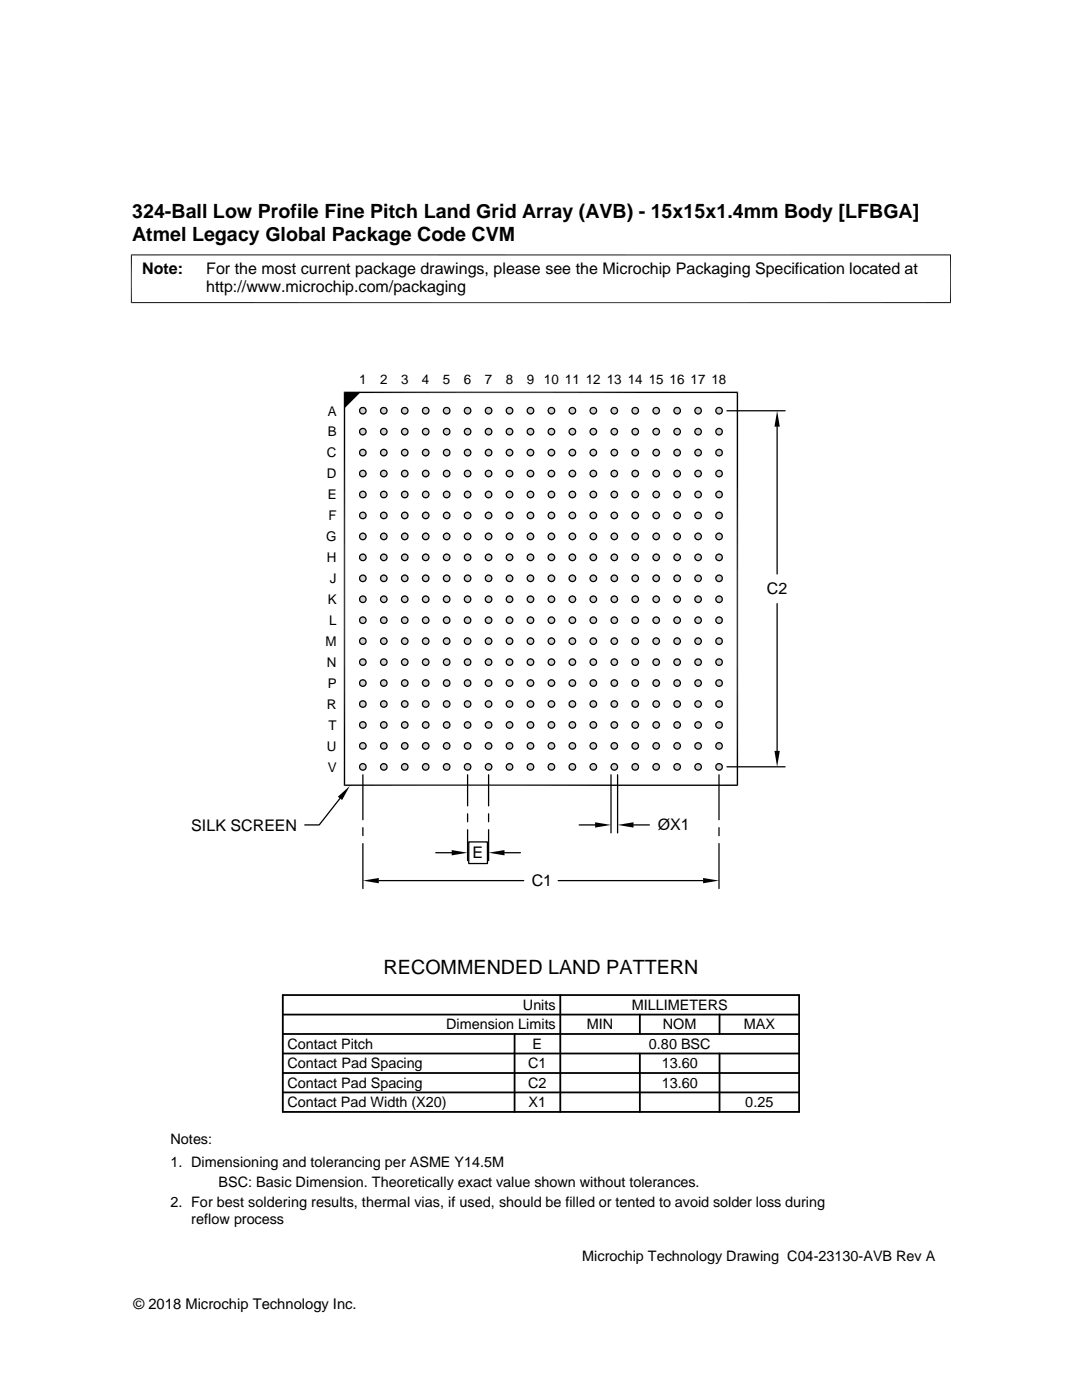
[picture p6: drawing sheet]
<svg xmlns="http://www.w3.org/2000/svg" width="216mm" height="279mm" viewBox="0 0 216 279" stroke-linecap="round" stroke-linejoin="round" font-family="sans-serif">
<defs><g id="words">
<g font-size="3.9">
<text x="26.4" y="43.5">324-Ball Low Profile Fine Pitch Land Grid Array (AVB) - 15x15x1.4mm Body [LFBGA]</text>
<text x="26.4" y="48">Atmel Legacy Global Package Code CVM</text>
<text x="76.5" y="194.5">RECOMMENDED LAND PATTERN</text>
</g>
<g font-size="3.2">
<text x="28.4" y="54.6">Note:</text>
<text x="41.1" y="58.3">http://www.microchip.com/packaging</text>
<text x="41.1" y="54.6">For the most current package drawings, please see the Microchip Packaging Specification located at</text>
<text x="153" y="118.6">C2</text>
<text x="38.2" y="165.8">SILK SCREEN</text>
<text x="131.2" y="165.7">ØX1</text>
<text x="94.3" y="171.3">E</text>
<text x="106.1" y="176.9">C1</text>
</g>
<g font-size="2.9">
<text x="104.3" y="201.6">Units</text>
<text x="126" y="201.6">MILLIMETERS</text>
<text x="57.3" y="209.3">Contact Pitch</text>
<text x="89" y="205.4">Dimension Limits</text>
<text x="106.3" y="209.3">E</text>
<text x="117.1" y="205.4">MIN</text>
<text x="129.5" y="209.3">0.80 BSC</text>
<text x="132.3" y="205.4">NOM</text>
<text x="148.4" y="205.4">MAX</text>
<text x="57.3" y="213.2">Contact Pad Spacing</text>
<text x="105.4" y="213.2">C1</text>
<text x="132" y="213.2">13.60</text>
<text x="57.3" y="217.1">Contact Pad Spacing</text>
<text x="57.3" y="221">Contact Pad Width (X20)</text>
<text x="105.4" y="217.1">C2</text>
<text x="105.5" y="221">X1</text>
<text x="132" y="217.1">13.60</text>
<text x="148.7" y="221">0.25</text>
<text x="34" y="228.3">Notes:</text>
<text x="34" y="232.9">1. Dimensioning and tolerancing per ASME Y14.5M</text>
<text x="43.6" y="236.9">BSC: Basic Dimension. Theoretically exact value shown without tolerances.</text>
<text x="34" y="241">2. For best soldering results, thermal vias, if used, should be filled or tented to avoid solder loss during</text>
<text x="38.1" y="244.3">reflow process</text>
<text x="116.2" y="251.7">Microchip Technology Drawing C04-23130-AVB Rev A</text>
<text x="26.6" y="261.3">© 2018 Microchip Technology Inc.</text>
</g>
<g font-size="2.7">
<text x="71.7" y="76.7">1</text>
<text x="75.8" y="76.7">2</text>
<text x="80" y="76.7">3</text>
<text x="84.2" y="76.7">4</text>
<text x="88.4" y="76.7">5</text>
<text x="92.6" y="76.7">6</text>
<text x="96.8" y="76.7">7</text>
<text x="100.9" y="76.7">8</text>
<text x="105.1" y="76.7">9</text>
<text x="108.5" y="76.7">10 11 12 13 14 15 16 17 18</text>
<text x="65.4" y="82.9">A</text>
<text x="65.4" y="87.1">B</text>
<text x="65.2" y="95.5">D</text>
<text x="65.2" y="91.3">C</text>
<text x="65.4" y="99.7">E</text>
<text x="65.5" y="103.8">F</text>
<text x="65.1" y="108">G</text>
<text x="65.2" y="112.2">H</text>
<text x="65.8" y="116.4">J</text>
<text x="65.4" y="120.5">K</text>
<text x="65.7" y="124.7">L</text>
<text x="64.9" y="128.9">M</text>
<text x="65.2" y="133.1">N</text>
<text x="65.4" y="137.3">P</text>
<text x="65.2" y="141.5">R</text>
<text x="65.2" y="149.8">U</text>
<text x="65.5" y="145.6">T</text>
<text x="65.4" y="154">V</text>
</g>
</g></defs>
<g fill="#c0c0c0">
<path d="M72.3 81.3h.2z"/>
<path d="M76.5 81.3h.1z"/>
<path d="M80.7 81.3h.1z"/>
<path d="M84.9 81.3h.1z"/>
<path d="M89 81.3h.2z"/>
<path d="M93.2 81.3h.2z"/>
<path d="M97.4 81.3h.2z"/>
<path d="M101.6 81.3h.1z"/>
<path d="M105.7 81.3h.2z"/>
<path d="M109.9 81.3h.2z"/>
<path d="M114.1 81.3h.2z"/>
<path d="M118.3 81.3h.2z"/>
<path d="M122.5 81.3h.1z"/>
<path d="M126.7 81.3h.1z"/>
<path d="M130.9 81.3h.1z"/>
<path d="M135 81.3h.2z"/>
<path d="M139.2 81.3h.2z"/>
<path d="M143.4 81.3h.2z"/>
<path d="M143.3 81.3h.3z"/>
<path d="M139.1 81.3h.3z"/>
<path d="M135 81.3h.3z"/>
<path d="M130.8 81.3h.3z"/>
<path d="M130.9 81.3h.2z"/>
<path d="M126.6 81.3h.3z"/>
<path d="M126.7 81.3h.2z"/>
<path d="M122.4 81.3h.3z"/>
<path d="M122.5 81.3h.2z"/>
<path d="M118.3 81.3h.3z"/>
<path d="M114.1 81.3h.3z"/>
<path d="M109.9 81.3h.3z"/>
<path d="M105.7 81.3h.3z"/>
<path d="M101.5 81.3h.3z"/>
<path d="M101.6 81.3h.2z"/>
<path d="M97.3 81.3h.3z"/>
<path d="M93.2 81.3h.3z"/>
<path d="M89 81.3h.3z"/>
<path d="M84.8 81.3h.3z"/>
<path d="M84.9 81.3h.2z"/>
<path d="M80.6 81.3h.3z"/>
<path d="M80.7 81.3h.2z"/>
<path d="M76.4 81.3h.3z"/>
<path d="M76.5 81.3h.2z"/>
<path d="M72.3 81.3h.3z"/>
<path d="M143.3 81.3h.4z"/>
<path d="M139.1 81.3h.4z"/>
<path d="M134.9 81.3h.4z"/>
<path d="M130.7 81.3h.4z"/>
<path d="M126.5 81.3h.5z"/>
<path d="M126.6 81.3h.4z"/>
<path d="M122.4 81.3h.4z"/>
<path d="M118.2 81.3h.4z"/>
<path d="M114 81.3h.4z"/>
<path d="M109.8 81.3h.4z"/>
<path d="M105.6 81.3h.4z"/>
<path d="M101.5 81.3h.4z"/>
<path d="M97.3 81.3h.4z"/>
<path d="M93.1 81.3h.4z"/>
<path d="M88.9 81.3h.4z"/>
<path d="M84.7 81.3h.5z"/>
<path d="M84.8 81.3h.4z"/>
<path d="M80.5 81.3h.5z"/>
<path d="M80.6 81.3h.4z"/>
<path d="M76.4 81.3h.4z"/>
<path d="M72.2 81.3h.4z"/>
<path d="M143.2 81.4h.5z"/>
<path d="M143.3 81.3l.4 .1z"/>
<path d="M139 81.4h.6z"/>
<path d="M139.1 81.3l.5 .1z"/>
<path d="M134.9 81.4h.5z"/>
<path d="M134.9 81.3l.5 .1z"/>
<path d="M130.7 81.4h.5z"/>
<path d="M130.7 81.3l.5 .1z"/>
<path d="M126.5 81.4h.5z"/>
<path d="M126.5 81.3l.5 .1z"/>
<path d="M122.3 81.4h.6z"/>
<path d="M122.4 81.3l.5 .1z"/>
<path d="M118.1 81.4h.6z"/>
<path d="M118.2 81.3l.5 .1z"/>
<path d="M113.9 81.4h.6z"/>
<path d="M114 81.3l.5 .1z"/>
<path d="M109.8 81.4h.5z"/>
<path d="M109.8 81.3l.5 .1z"/>
<path d="M105.6 81.4h.5z"/>
<path d="M105.6 81.3l.5 .1z"/>
<path d="M101.4 81.4h.5z"/>
<path d="M101.5 81.3l.4 .1z"/>
<path d="M97.2 81.4h.5z"/>
<path d="M97.3 81.3l.4 .1z"/>
<path d="M93 81.4h.6z"/>
<path d="M93.1 81.3l.5 .1z"/>
<path d="M88.9 81.4h.5z"/>
<path d="M88.9 81.3l.5 .1z"/>
<path d="M84.7 81.4h.5z"/>
<path d="M84.7 81.3l.5 .1z"/>
<path d="M80.5 81.4h.5z"/>
<path d="M80.5 81.3l.5 .1z"/>
<path d="M76.3 81.4h.6z"/>
<path d="M76.4 81.3l.5 .1z"/>
<path d="M72.1 81.4h.6z"/>
<path d="M72.2 81.3l.5 .1z"/>
<path d="M143.2 81.4h.6z"/>
<path d="M134.8 81.4h.6z"/>
<path d="M130.7 81.4h.6z"/>
<path d="M126.4 81.4h.7z"/>
<path d="M126.5 81.4h.6z"/>
<path d="M122.2 81.4h.7z"/>
<path d="M109.7 81.4h.6z"/>
<path d="M105.5 81.4h.7z"/>
<path d="M105.6 81.4h.6z"/>
<path d="M101.3 81.4h.7z"/>
<path d="M101.4 81.4h.6z"/>
<path d="M97.2 81.4h.6z"/>
<path d="M88.8 81.4h.7z"/>
<path d="M88.9 81.4h.6z"/>
<path d="M84.6 81.4h.7z"/>
<path d="M84.7 81.4h.6z"/>
<path d="M80.4 81.4h.7z"/>
<path d="M80.5 81.4h.6z"/>
<path d="M143.1 81.4h.8z"/>
<path d="M143.2 81.4h.7z"/>
<path d="M138.9 81.4h.8z"/>
<path d="M139 81.4h.7z"/>
<path d="M134.7 81.4h.8z"/>
<path d="M134.8 81.4h.7z"/>
<path d="M130.6 81.4h.7z"/>
<path d="M122.2 81.4h.8z"/>
<path d="M118 81.4h.8z"/>
<path d="M118.1 81.4h.7z"/>
<path d="M113.8 81.4h.8z"/>
<path d="M113.9 81.4h.7z"/>
<path d="M109.7 81.4h.7z"/>
<path d="M97.1 81.4h.8z"/>
<path d="M97.2 81.4h.7z"/>
<path d="M92.9 81.4h.8z"/>
<path d="M93 81.4h.7z"/>
<path d="M76.2 81.4h.8z"/>
<path d="M76.3 81.4h.7z"/>
<path d="M72 81.4h.8z"/>
<path d="M72.1 81.4h.7z"/>
<path d="M143 81.5h.9z"/>
<path d="M143.1 81.4l.8 .1z"/>
<path d="M138.9 81.4l.8 .1z"/>
<path d="M134.7 81.5h.9z"/>
<path d="M134.7 81.4l.9 .1z"/>
<path d="M130.6 81.4l.8 .1z"/>
<path d="M126.3 81.5h.9z"/>
<path d="M126.4 81.4l.8 .1z"/>
<path d="M122.2 81.4l.8 .1z"/>
<path d="M118 81.5h.8z"/>
<path d="M118 81.4l.8 .1z"/>
<path d="M113.8 81.4l.8 .1z"/>
<path d="M109.6 81.5h.8z"/>
<path d="M109.7 81.4l.7 .1z"/>
<path d="M105.5 81.4l.8 .1z"/>
<path d="M101.2 81.5h.9z"/>
<path d="M101.3 81.4l.8 .1z"/>
<path d="M97 81.5h.9z"/>
<path d="M97.1 81.4l.8 .1z"/>
<path d="M92.9 81.4l.8 .1z"/>
<path d="M88.7 81.5h.9z"/>
<path d="M88.8 81.4l.8 .1z"/>
<path d="M84.6 81.4l.8 .1z"/>
<path d="M80.3 81.5h.9z"/>
<path d="M80.4 81.4l.8 .1z"/>
<path d="M76.2 81.4l.8 .1z"/>
<path d="M72 81.5h.8z"/>
<path d="M72 81.4l.8 .1z"/>
<path d="M143 81.5h1z"/>
<path d="M138.9 81.5h.9z"/>
<path d="M130.5 81.5h.9z"/>
<path d="M122.2 81.5h.8z"/>
<path d="M118 81.5h.9z"/>
<path d="M113.8 81.5h.9z"/>
<path d="M109.6 81.5h.9z"/>
<path d="M105.4 81.5h.9z"/>
<path d="M101.2 81.5h1z"/>
<path d="M97 81.5h1z"/>
<path d="M92.9 81.5h.9z"/>
<path d="M84.5 81.5h.9z"/>
<path d="M76.2 81.5h.8z"/>
<path d="M72 81.5h.9z"/>
<path d="M143 81.5l1 .1z"/>
<path d="M138.8 81.5l1 .1z"/>
<path d="M134.6 81.5l1 .1z"/>
<path d="M130.5 81.5l.9 .1z"/>
<path d="M126.3 81.5l1 .1z"/>
<path d="M122.1 81.5l1 .1z"/>
<path d="M117.9 81.5l1 .1z"/>
<path d="M113.7 81.5l1 .1z"/>
<path d="M109.6 81.5l.9 .1z"/>
<path d="M105.3 81.6h1.1z"/>
<path d="M105.4 81.5l1 .1z"/>
<path d="M101.2 81.5l1 .1z"/>
<path d="M97 81.5l1 .1z"/>
<path d="M92.8 81.5l1 .1z"/>
<path d="M88.6 81.5l1 .1z"/>
<path d="M84.5 81.5l.9 .1z"/>
<path d="M80.3 81.5l1 .1z"/>
<path d="M76.1 81.5l1 .1z"/>
<path d="M71.9 81.5l1 .1z"/>
<path d="M143 81.6h1z"/>
<path d="M138.8 81.6h1z"/>
<path d="M134.6 81.6h1.1z"/>
<path d="M130.4 81.6h1.1z"/>
<path d="M126.2 81.6h1.1z"/>
<path d="M122.1 81.6h1z"/>
<path d="M117.9 81.6h1z"/>
<path d="M113.7 81.6h1.1z"/>
<path d="M109.5 81.6h1.1z"/>
<path d="M101.2 81.6h1z"/>
<path d="M97 81.6h1z"/>
<path d="M92.8 81.6h1.1z"/>
<path d="M88.6 81.6h1.1z"/>
<path d="M84.4 81.6h1.1z"/>
<path d="M80.2 81.6h1.1z"/>
<path d="M76.1 81.6h1z"/>
<path d="M71.9 81.6h1z"/>
<path d="M142.9 81.6l1.2 .1z"/>
<path d="M138.7 81.6l1.2 .1z"/>
<path d="M134.6 81.6l1.1 .1z"/>
<path d="M130.4 81.6l1.1 .1z"/>
<path d="M126.2 81.6l1.1 .1z"/>
<path d="M122 81.6l1.1 .1z"/>
<path d="M117.9 81.6l1.1 .1z"/>
<path d="M113.7 81.6l1.1 .1z"/>
<path d="M109.5 81.6l1.1 .1z"/>
<path d="M105.3 81.6l1.1 .1z"/>
<path d="M101.1 81.6l1.1 .1z"/>
<path d="M96.9 81.6l1.2 .1z"/>
<path d="M92.8 81.6l1.1 .1z"/>
<path d="M88.6 81.6l1.1 .1z"/>
<path d="M84.4 81.6l1.1 .1z"/>
<path d="M80.2 81.6l1.1 .1z"/>
<path d="M76 81.6l1.2 .1z"/>
<path d="M71.9 81.6l1.1 .1z"/>
<path d="M142.9 81.7h1.2z"/>
<path d="M138.7 81.7h1.2z"/>
<path d="M134.5 81.7h1.2z"/>
<path d="M130.4 81.7h1.2z"/>
<path d="M126.2 81.7h1.2z"/>
<path d="M122 81.7h1.2z"/>
<path d="M117.8 81.7h1.2z"/>
<path d="M113.6 81.7h1.2z"/>
<path d="M109.5 81.7h1.1z"/>
<path d="M105.3 81.7h1.1z"/>
<path d="M101.1 81.7h1.2z"/>
<path d="M96.9 81.7h1.2z"/>
<path d="M92.7 81.7h1.2z"/>
<path d="M88.5 81.7h1.2z"/>
<path d="M84.4 81.7h1.2z"/>
<path d="M80.2 81.7h1.2z"/>
<path d="M76 81.7h1.2z"/>
<path d="M71.8 81.7h1.2z"/>
<path d="M142.9 81.7l1.2 .1z"/>
<path d="M138.7 81.7l1.2 .1z"/>
<path d="M134.5 81.7l1.2 .1z"/>
<path d="M130.3 81.7l1.3 .1z"/>
<path d="M126.2 81.7l1.2 .1z"/>
<path d="M122 81.7l1.2 .1z"/>
<path d="M117.8 81.7l1.2 .1z"/>
<path d="M113.6 81.7l1.2 .1z"/>
<path d="M109.4 81.7l1.3 .1z"/>
<path d="M105.2 81.7l1.3 .1z"/>
<path d="M101.1 81.7l1.2 .1z"/>
<path d="M96.9 81.7l1.2 .1z"/>
<path d="M92.7 81.7l1.2 .1z"/>
<path d="M88.5 81.7l1.2 .1z"/>
<path d="M84.3 81.7l1.3 .1z"/>
<path d="M80.2 81.7l1.2 .1z"/>
<path d="M76 81.7l1.2 .1z"/>
<path d="M71.8 81.7l1.2 .1z"/>
<path d="M142.9 81.8l1.2 .1z"/>
<path d="M138.7 81.8l1.2 .1z"/>
<path d="M134.5 81.8l1.3 .1z"/>
<path d="M130.3 81.8l1.3 .1z"/>
<path d="M126.1 81.8l1.3 .1z"/>
<path d="M121.9 81.8l1.3 .1z"/>
<path d="M117.8 81.8l1.2 .1z"/>
<path d="M113.6 81.8l1.3 .1z"/>
<path d="M109.4 81.8l1.3 .1z"/>
<path d="M105.2 81.8l1.3 .1z"/>
<path d="M101 81.8l1.3 .1z"/>
<path d="M96.9 81.8l1.2 .1z"/>
<path d="M92.7 81.8l1.2 .1z"/>
<path d="M88.5 81.8l1.3 .1z"/>
<path d="M84.3 81.8l1.3 .1z"/>
<path d="M80.1 81.8l1.3 .1z"/>
<path d="M75.9 81.8l1.3 .1z"/>
<path d="M71.8 81.8l1.2 .1z"/>
<path d="M142.8 81.9h1.3z"/>
<path d="M138.7 81.9h1.3z"/>
<path d="M134.5 81.9h1.3z"/>
<path d="M130.3 81.9h1.3z"/>
<path d="M126.1 81.9h1.3z"/>
<path d="M121.9 81.9h1.3z"/>
<path d="M117.8 81.9h1.2z"/>
<path d="M113.6 81.9h1.3z"/>
<path d="M109.4 81.9h1.3z"/>
<path d="M105.2 81.9h1.3z"/>
<path d="M101 81.9h1.3z"/>
<path d="M96.8 81.9h1.3z"/>
<path d="M92.7 81.9h1.3z"/>
<path d="M88.5 81.9h1.3z"/>
<path d="M84.3 81.9h1.3z"/>
<path d="M80.1 81.9h1.3z"/>
<path d="M75.9 81.9h1.3z"/>
<path d="M71.8 81.9h1.2z"/>
<path d="M142.8 81.9l1.3 .1z"/>
<path d="M138.6 81.9l1.4 .1z"/>
<path d="M134.5 81.9l1.3 .1z"/>
<path d="M130.3 81.9l1.3 .1z"/>
<path d="M126.1 81.9l1.3 .1z"/>
<path d="M121.9 81.9l1.3 .1z"/>
<path d="M117.8 81.9l1.2 .1z"/>
<path d="M113.6 81.9l1.3 .1z"/>
<path d="M109.4 81.9l1.3 .1z"/>
<path d="M105.2 81.9l1.3 .1z"/>
<path d="M101 81.9l1.3 .1z"/>
<path d="M96.8 81.9l1.3 .1z"/>
<path d="M92.6 81.9l1.4 .1z"/>
<path d="M88.5 81.9l1.3 .1z"/>
<path d="M84.3 81.9l1.3 .1z"/>
<path d="M80.1 81.9l1.3 .1z"/>
<path d="M75.9 81.9l1.3 .1z"/>
<path d="M71.8 81.9l1.2 .1z"/>
<path d="M142.8 82h1.3z"/>
<path d="M138.6 82h1.4z"/>
<path d="M134.5 82h1.3z"/>
<path d="M130.3 82h1.3z"/>
<path d="M126.1 82h1.3z"/>
<path d="M121.9 82h1.3z"/>
<path d="M117.8 82h1.2z"/>
<path d="M113.6 82h1.3z"/>
<path d="M109.4 82h1.3z"/>
<path d="M105.2 82h1.3z"/>
<path d="M101 82h1.3z"/>
<path d="M96.8 82h1.3z"/>
<path d="M92.6 82h1.4z"/>
<path d="M88.5 82h1.3z"/>
<path d="M84.3 82h1.3z"/>
<path d="M80.1 82h1.3z"/>
<path d="M75.9 82h1.3z"/>
<path d="M71.8 82h1.2z"/>
<path d="M142.8 82l1.3 .1z"/>
<path d="M138.6 82l1.3 .1z"/>
<path d="M134.5 82l1.3 .1z"/>
<path d="M130.3 82l1.3 .1z"/>
<path d="M126.1 82l1.3 .1z"/>
<path d="M121.9 82l1.3 .1z"/>
<path d="M117.8 82l1.2 .1z"/>
<path d="M113.6 82l1.3 .1z"/>
<path d="M109.4 82l1.3 .1z"/>
<path d="M105.2 82l1.3 .1z"/>
<path d="M101 82l1.3 .1z"/>
<path d="M96.8 82l1.3 .1z"/>
<path d="M92.6 82l1.3 .1z"/>
<path d="M88.5 82l1.3 .1z"/>
<path d="M84.3 82l1.3 .1z"/>
<path d="M80.1 82l1.3 .1z"/>
<path d="M75.9 82l1.3 .1z"/>
<path d="M71.8 82l1.2 .1z"/>
<path d="M142.8 82.1h1.3z"/>
<path d="M138.7 82.1h1.2z"/>
<path d="M134.5 82.1h1.2z"/>
<path d="M134.5 82.1h1.3z"/>
<path d="M130.3 82.1h1.3z"/>
<path d="M126.1 82.1h1.3z"/>
<path d="M121.9 82.1h1.3z"/>
<path d="M117.8 82.1h1.2z"/>
<path d="M113.6 82.1h1.2z"/>
<path d="M113.6 82.1h1.3z"/>
<path d="M109.4 82.1h1.3z"/>
<path d="M105.2 82.1h1.3z"/>
<path d="M101 82.1h1.3z"/>
<path d="M96.8 82.1h1.3z"/>
<path d="M92.7 82.1h1.2z"/>
<path d="M88.5 82.1h1.2z"/>
<path d="M88.5 82.1h1.3z"/>
<path d="M84.3 82.1h1.3z"/>
<path d="M80.1 82.1h1.3z"/>
<path d="M75.9 82.1h1.3z"/>
<path d="M71.8 82.1h1.2z"/>
<path d="M142.9 82.1l1.2 .1z"/>
<path d="M142.9 82.1h1.2z"/>
<path d="M138.7 82.1l1.2 .1z"/>
<path d="M134.5 82.1l1.2 .1z"/>
<path d="M130.3 82.1l1.3 .1z"/>
<path d="M126.1 82.1l1.3 .1z"/>
<path d="M121.9 82.1l1.3 .1z"/>
<path d="M117.8 82.1l1.2 .1z"/>
<path d="M113.6 82.1l1.2 .1z"/>
<path d="M109.4 82.1l1.2 .1z"/>
<path d="M105.2 82.1l1.2 .1z"/>
<path d="M101 82.1l1.3 .1z"/>
<path d="M96.9 82.1l1.2 .1z"/>
<path d="M96.9 82.1h1.2z"/>
<path d="M92.7 82.1l1.2 .1z"/>
<path d="M88.5 82.1l1.2 .1z"/>
<path d="M84.3 82.1l1.3 .1z"/>
<path d="M80.1 82.1l1.3 .1z"/>
<path d="M75.9 82.1l1.3 .1z"/>
<path d="M71.8 82.1l1.2 .1z"/>
<path d="M142.9 82.2l1.2 .1z"/>
<path d="M142.9 82.2h1.2z"/>
<path d="M138.7 82.2l1.2 .1z"/>
<path d="M138.7 82.2h1.2z"/>
<path d="M134.5 82.2l1.2 .1z"/>
<path d="M134.5 82.2h1.2z"/>
<path d="M130.3 82.2l1.2 .1z"/>
<path d="M130.3 82.2h1.3z"/>
<path d="M126.2 82.2l1.1 .1z"/>
<path d="M126.2 82.2h1.2z"/>
<path d="M122 82.2l1.1 .1z"/>
<path d="M122 82.2h1.2z"/>
<path d="M117.8 82.2l1.2 .1z"/>
<path d="M117.8 82.2h1.2z"/>
<path d="M113.6 82.2l1.2 .1z"/>
<path d="M113.6 82.2h1.2z"/>
<path d="M109.4 82.2l1.2 .1z"/>
<path d="M109.4 82.2h1.2z"/>
<path d="M105.2 82.2l1.2 .1z"/>
<path d="M105.2 82.2h1.2z"/>
<path d="M101.1 82.2l1.1 .1z"/>
<path d="M101.1 82.2h1.2z"/>
<path d="M96.9 82.2l1.2 .1z"/>
<path d="M96.9 82.2h1.2z"/>
<path d="M92.7 82.2l1.2 .1z"/>
<path d="M92.7 82.2h1.2z"/>
<path d="M88.5 82.2l1.2 .1z"/>
<path d="M88.5 82.2h1.2z"/>
<path d="M84.3 82.2l1.2 .1z"/>
<path d="M84.3 82.2h1.3z"/>
<path d="M80.2 82.2l1.1 .1z"/>
<path d="M80.2 82.2h1.2z"/>
<path d="M76 82.2l1.2 .1z"/>
<path d="M76 82.2h1.2z"/>
<path d="M71.8 82.2l1.2 .1z"/>
<path d="M71.8 82.2h1.2z"/>
<path d="M142.9 82.3h1.1z"/>
<path d="M142.9 82.3h1.2z"/>
<path d="M138.7 82.3h1.1z"/>
<path d="M138.7 82.3h1.2z"/>
<path d="M134.5 82.3h1.2z"/>
<path d="M130.4 82.3h1.1z"/>
<path d="M126.2 82.3h1.1z"/>
<path d="M122 82.3h1.1z"/>
<path d="M117.8 82.3h1.1z"/>
<path d="M117.8 82.3h1.2z"/>
<path d="M113.6 82.3h1.2z"/>
<path d="M109.5 82.3h1.1z"/>
<path d="M105.3 82.3h1.1z"/>
<path d="M101.1 82.3h1.1z"/>
<path d="M96.9 82.3h1.1z"/>
<path d="M96.9 82.3h1.2z"/>
<path d="M92.7 82.3h1.2z"/>
<path d="M88.5 82.3h1.2z"/>
<path d="M84.4 82.3h1.1z"/>
<path d="M80.2 82.3h1.1z"/>
<path d="M76 82.3h1.1z"/>
<path d="M76 82.3h1.2z"/>
<path d="M71.8 82.3h1.1z"/>
<path d="M71.8 82.3h1.2z"/>
<path d="M142.9 82.3l1.1 .1z"/>
<path d="M138.7 82.3l1.1 .1z"/>
<path d="M134.6 82.3l1 .1z"/>
<path d="M134.6 82.3h1.1z"/>
<path d="M130.4 82.3l1 .1z"/>
<path d="M126.2 82.3l1.1 .1z"/>
<path d="M122 82.3l1.1 .1z"/>
<path d="M117.9 82.3l1 .1z"/>
<path d="M117.9 82.3h1z"/>
<path d="M113.7 82.3l1 .1z"/>
<path d="M113.7 82.3h1.1z"/>
<path d="M109.5 82.3l1 .1z"/>
<path d="M105.3 82.3l1.1 .1z"/>
<path d="M101.1 82.3l1.1 .1z"/>
<path d="M96.9 82.3l1.1 .1z"/>
<path d="M92.8 82.3l1 .1z"/>
<path d="M92.8 82.3h1.1z"/>
<path d="M88.6 82.3l1 .1z"/>
<path d="M88.6 82.3h1.1z"/>
<path d="M84.4 82.3l1 .1z"/>
<path d="M80.2 82.3l1.1 .1z"/>
<path d="M76 82.3l1.1 .1z"/>
<path d="M71.9 82.3l1 .1z"/>
<path d="M71.9 82.3h1z"/>
<path d="M143 82.4h1z"/>
<path d="M138.8 82.4h1z"/>
<path d="M134.6 82.4h1z"/>
<path d="M130.4 82.4h1z"/>
<path d="M126.2 82.4h1z"/>
<path d="M126.2 82.4h1.1z"/>
<path d="M122.1 82.4h.9z"/>
<path d="M122.1 82.4h1z"/>
<path d="M117.9 82.4h1z"/>
<path d="M113.7 82.4h1z"/>
<path d="M109.5 82.4h1z"/>
<path d="M105.3 82.4h1z"/>
<path d="M105.3 82.4h1.1z"/>
<path d="M101.2 82.4h1z"/>
<path d="M97 82.4h1z"/>
<path d="M92.8 82.4h1z"/>
<path d="M88.6 82.4h1z"/>
<path d="M84.4 82.4h1z"/>
<path d="M80.2 82.4h1z"/>
<path d="M80.2 82.4h1.1z"/>
<path d="M76.1 82.4h.9z"/>
<path d="M76.1 82.4h1z"/>
<path d="M71.9 82.4h1z"/>
<path d="M143 82.4l.9 .1z"/>
<path d="M138.8 82.4l.9 .1z"/>
<path d="M134.6 82.4l1 .1z"/>
<path d="M130.5 82.4l.9 .1z"/>
<path d="M130.5 82.4h.9z"/>
<path d="M126.3 82.4l.9 .1z"/>
<path d="M126.3 82.4h.9z"/>
<path d="M122.1 82.4l.9 .1z"/>
<path d="M117.9 82.4l.9 .1z"/>
<path d="M113.7 82.4l.9 .1z"/>
<path d="M109.6 82.4l.8 .1z"/>
<path d="M109.6 82.4h.9z"/>
<path d="M105.4 82.4l.9 .1z"/>
<path d="M105.4 82.4h.9z"/>
<path d="M101.2 82.4l.9 .1z"/>
<path d="M97 82.4l.9 .1z"/>
<path d="M92.8 82.4l.9 .1z"/>
<path d="M88.6 82.4l1 .1z"/>
<path d="M84.5 82.4l.9 .1z"/>
<path d="M84.5 82.4h.9z"/>
<path d="M80.3 82.4l.9 .1z"/>
<path d="M80.3 82.4h.9z"/>
<path d="M76.1 82.4l.9 .1z"/>
<path d="M71.9 82.4l.9 .1z"/>
<path d="M143 82.5h.9z"/>
<path d="M138.9 82.5h.8z"/>
<path d="M134.7 82.5h.8z"/>
<path d="M134.7 82.5h.9z"/>
<path d="M130.5 82.5h.8z"/>
<path d="M130.5 82.5h.9z"/>
<path d="M126.3 82.5h.8z"/>
<path d="M126.3 82.5h.9z"/>
<path d="M122.2 82.5h.8z"/>
<path d="M118 82.5h.8z"/>
<path d="M113.8 82.5h.8z"/>
<path d="M109.6 82.5h.8z"/>
<path d="M105.4 82.5h.8z"/>
<path d="M105.4 82.5h.9z"/>
<path d="M101.2 82.5h.8z"/>
<path d="M101.2 82.5h.9z"/>
<path d="M97 82.5h.9z"/>
<path d="M92.9 82.5h.8z"/>
<path d="M88.7 82.5h.8z"/>
<path d="M88.7 82.5h.9z"/>
<path d="M84.5 82.5h.8z"/>
<path d="M84.5 82.5h.9z"/>
<path d="M80.3 82.5h.8z"/>
<path d="M80.3 82.5h.9z"/>
<path d="M76.2 82.5h.8z"/>
<path d="M72 82.5h.8z"/>
<path d="M143.1 82.5h.7z"/>
<path d="M143.1 82.5h.8z"/>
<path d="M138.9 82.5h.7z"/>
<path d="M134.7 82.5h.7z"/>
<path d="M130.6 82.5h.7z"/>
<path d="M126.4 82.5h.7z"/>
<path d="M122.2 82.5h.7z"/>
<path d="M118 82.5h.7z"/>
<path d="M113.8 82.5h.7z"/>
<path d="M109.7 82.5h.6z"/>
<path d="M109.7 82.5h.7z"/>
<path d="M105.5 82.5h.7z"/>
<path d="M101.3 82.5h.7z"/>
<path d="M97.1 82.5h.7z"/>
<path d="M97.1 82.5h.8z"/>
<path d="M92.9 82.5h.7z"/>
<path d="M88.8 82.5h.7z"/>
<path d="M84.6 82.5h.7z"/>
<path d="M80.4 82.5h.7z"/>
<path d="M76.2 82.5h.7z"/>
<path d="M72 82.5h.7z"/>
<path d="M143.2 82.5l.5 .1z"/>
<path d="M143.2 82.5h.6z"/>
<path d="M139 82.5l.6 .1z"/>
<path d="M139 82.5h.6z"/>
<path d="M134.8 82.5l.6 .1z"/>
<path d="M134.8 82.5h.6z"/>
<path d="M130.6 82.5l.6 .1z"/>
<path d="M126.4 82.5l.6 .1z"/>
<path d="M122.2 82.5l.7 .1z"/>
<path d="M118.1 82.5l.6 .1z"/>
<path d="M118.1 82.5h.6z"/>
<path d="M113.9 82.5l.6 .1z"/>
<path d="M113.9 82.5h.6z"/>
<path d="M109.7 82.5l.6 .1z"/>
<path d="M105.5 82.5l.6 .1z"/>
<path d="M101.3 82.5l.6 .1z"/>
<path d="M97.2 82.5l.5 .1z"/>
<path d="M97.2 82.5h.6z"/>
<path d="M93 82.5l.6 .1z"/>
<path d="M93 82.5h.6z"/>
<path d="M88.8 82.5l.6 .1z"/>
<path d="M84.6 82.5l.6 .1z"/>
<path d="M80.4 82.5l.6 .1z"/>
<path d="M76.3 82.5l.6 .1z"/>
<path d="M76.3 82.5h.6z"/>
<path d="M72.1 82.5l.6 .1z"/>
<path d="M72.1 82.5h.6z"/>
<path d="M143.2 82.5h.5z"/>
<path d="M139 82.5l.5 .1z"/>
<path d="M134.9 82.5l.4 .1z"/>
<path d="M134.9 82.5h.5z"/>
<path d="M130.7 82.5l.4 .1z"/>
<path d="M130.7 82.5h.5z"/>
<path d="M126.5 82.5l.5 .1z"/>
<path d="M126.5 82.5h.5z"/>
<path d="M122.3 82.5l.5 .1z"/>
<path d="M122.3 82.5h.6z"/>
<path d="M118.1 82.5l.5 .1z"/>
<path d="M113.9 82.5l.5 .1z"/>
<path d="M109.8 82.5l.4 .1z"/>
<path d="M109.8 82.5h.5z"/>
<path d="M105.6 82.5l.4 .1z"/>
<path d="M105.6 82.5h.5z"/>
<path d="M101.4 82.5l.5 .1z"/>
<path d="M101.4 82.5h.5z"/>
<path d="M97.2 82.5h.5z"/>
<path d="M93 82.5l.5 .1z"/>
<path d="M88.9 82.5l.4 .1z"/>
<path d="M88.9 82.5h.5z"/>
<path d="M84.7 82.5l.5 .1z"/>
<path d="M84.7 82.5h.5z"/>
<path d="M80.5 82.5l.5 .1z"/>
<path d="M80.5 82.5h.5z"/>
<path d="M76.3 82.5l.5 .1z"/>
<path d="M72.1 82.5l.5 .1z"/>
<path d="M143.3 82.6h.3z"/>
<path d="M143.3 82.6h.4z"/>
<path d="M139.1 82.6h.3z"/>
<path d="M139.1 82.6h.4z"/>
<path d="M134.9 82.6h.4z"/>
<path d="M130.7 82.6h.4z"/>
<path d="M126.5 82.6h.4z"/>
<path d="M126.5 82.6h.5z"/>
<path d="M122.4 82.6h.3z"/>
<path d="M122.4 82.6h.4z"/>
<path d="M118.2 82.6h.4z"/>
<path d="M114 82.6h.4z"/>
<path d="M109.8 82.6h.4z"/>
<path d="M105.6 82.6h.4z"/>
<path d="M101.5 82.6h.3z"/>
<path d="M101.5 82.6h.4z"/>
<path d="M97.3 82.6h.3z"/>
<path d="M97.3 82.6h.4z"/>
<path d="M93.1 82.6h.4z"/>
<path d="M88.9 82.6h.4z"/>
<path d="M84.7 82.6h.4z"/>
<path d="M84.7 82.6h.5z"/>
<path d="M80.5 82.6h.4z"/>
<path d="M80.5 82.6h.5z"/>
<path d="M76.4 82.6h.3z"/>
<path d="M76.4 82.6h.4z"/>
<path d="M72.2 82.6h.4z"/>
<path d="M72.3 82.6h.2z"/>
<path d="M76.5 82.6h.1z"/>
<path d="M80.7 82.6h.1z"/>
<path d="M84.9 82.6h.1z"/>
<path d="M89 82.6h.2z"/>
<path d="M93.2 82.6h.2z"/>
<path d="M97.4 82.6h.2z"/>
<path d="M101.6 82.6h.1z"/>
<path d="M105.7 82.6h.2z"/>
<path d="M109.9 82.6h.2z"/>
<path d="M114.1 82.6h.2z"/>
<path d="M118.3 82.6h.2z"/>
<path d="M122.5 82.6h.1z"/>
<path d="M126.7 82.6h.1z"/>
<path d="M130.9 82.6h.1z"/>
<path d="M135 82.6h.2z"/>
<path d="M139.2 82.6h.2z"/>
<path d="M143.4 82.6h.2z"/>
<path d="M135 82.6h.3z"/>
<path d="M130.8 82.6h.2z"/>
<path d="M130.8 82.6h.3z"/>
<path d="M126.6 82.6h.2z"/>
<path d="M126.6 82.6h.3z"/>
<path d="M122.4 82.6h.2z"/>
<path d="M118.3 82.6h.3z"/>
<path d="M114.1 82.6h.3z"/>
<path d="M109.9 82.6h.3z"/>
<path d="M105.7 82.6h.3z"/>
<path d="M101.5 82.6h.2z"/>
<path d="M93.2 82.6h.3z"/>
<path d="M89 82.6h.3z"/>
<path d="M84.8 82.6h.2z"/>
<path d="M84.8 82.6h.3z"/>
<path d="M80.6 82.6h.2z"/>
<path d="M80.6 82.6h.3z"/>
<path d="M76.4 82.6h.2z"/>
<path d="M72.3 82.6h.3z"/>
<path d="M72.3 85.5h.2z"/>
<path d="M76.5 85.5h.1z"/>
<path d="M80.7 85.5h.1z"/>
<path d="M84.9 85.5h.1z"/>
<path d="M89 85.5h.2z"/>
<path d="M93.2 85.5h.2z"/>
<path d="M97.4 85.5h.2z"/>
<path d="M101.6 85.5h.1z"/>
<path d="M105.7 85.5h.2z"/>
<path d="M109.9 85.5h.2z"/>
<path d="M114.1 85.5h.2z"/>
<path d="M118.3 85.5h.2z"/>
<path d="M122.5 85.5h.1z"/>
<path d="M126.7 85.5h.1z"/>
<path d="M130.9 85.5h.1z"/>
<path d="M135 85.5h.2z"/>
<path d="M139.2 85.5h.2z"/>
<path d="M143.4 85.5h.2z"/>
<path d="M143.3 85.5h.3z"/>
<path d="M139.1 85.5h.3z"/>
<path d="M135 85.5h.3z"/>
<path d="M130.8 85.5h.3z"/>
<path d="M130.9 85.5h.2z"/>
<path d="M126.6 85.5h.3z"/>
<path d="M126.7 85.5h.2z"/>
<path d="M122.4 85.5h.3z"/>
<path d="M122.5 85.5h.2z"/>
<path d="M118.3 85.5h.3z"/>
<path d="M114.1 85.5h.3z"/>
<path d="M109.9 85.5h.3z"/>
<path d="M105.7 85.5h.3z"/>
<path d="M101.5 85.5h.3z"/>
<path d="M101.6 85.5h.2z"/>
<path d="M97.3 85.5h.3z"/>
<path d="M93.2 85.5h.3z"/>
<path d="M89 85.5h.3z"/>
<path d="M84.8 85.5h.3z"/>
<path d="M84.9 85.5h.2z"/>
<path d="M80.6 85.5h.3z"/>
<path d="M80.7 85.5h.2z"/>
<path d="M76.4 85.5h.3z"/>
<path d="M76.5 85.5h.2z"/>
<path d="M72.3 85.5h.3z"/>
<path d="M143.3 85.5h.4z"/>
<path d="M139.1 85.5h.4z"/>
<path d="M134.9 85.5h.4z"/>
<path d="M130.7 85.5h.4z"/>
<path d="M126.5 85.5h.5z"/>
<path d="M126.6 85.5h.4z"/>
<path d="M122.4 85.5h.4z"/>
<path d="M118.2 85.5h.4z"/>
<path d="M114 85.5h.4z"/>
<path d="M109.8 85.5h.4z"/>
<path d="M105.6 85.5h.4z"/>
<path d="M101.5 85.5h.4z"/>
<path d="M97.3 85.5h.4z"/>
<path d="M93.1 85.5h.4z"/>
<path d="M88.9 85.5h.4z"/>
<path d="M84.7 85.5h.5z"/>
<path d="M84.8 85.5h.4z"/>
<path d="M80.5 85.5h.5z"/>
<path d="M80.6 85.5h.4z"/>
<path d="M76.4 85.5h.4z"/>
<path d="M72.2 85.5h.4z"/>
<path d="M143.2 85.6h.5z"/>
<path d="M143.3 85.5l.4 .1z"/>
<path d="M139 85.6h.6z"/>
<path d="M139.1 85.5l.5 .1z"/>
<path d="M134.9 85.6h.5z"/>
<path d="M134.9 85.5l.5 .1z"/>
<path d="M130.7 85.6h.5z"/>
<path d="M130.7 85.5l.5 .1z"/>
<path d="M126.5 85.6h.5z"/>
<path d="M126.5 85.5l.5 .1z"/>
<path d="M122.3 85.6h.6z"/>
<path d="M122.4 85.5l.5 .1z"/>
<path d="M118.1 85.6h.6z"/>
<path d="M118.2 85.5l.5 .1z"/>
<path d="M113.9 85.6h.6z"/>
<path d="M114 85.5l.5 .1z"/>
<path d="M109.8 85.6h.5z"/>
<path d="M109.8 85.5l.5 .1z"/>
<path d="M105.6 85.6h.5z"/>
<path d="M105.6 85.5l.5 .1z"/>
<path d="M101.4 85.6h.5z"/>
<path d="M101.5 85.5l.4 .1z"/>
<path d="M97.2 85.6h.5z"/>
<path d="M97.3 85.5l.4 .1z"/>
<path d="M93 85.6h.6z"/>
<path d="M93.1 85.5l.5 .1z"/>
<path d="M88.9 85.6h.5z"/>
<path d="M88.9 85.5l.5 .1z"/>
<path d="M84.7 85.6h.5z"/>
<path d="M84.7 85.5l.5 .1z"/>
<path d="M80.5 85.6h.5z"/>
<path d="M80.5 85.5l.5 .1z"/>
<path d="M76.3 85.6h.6z"/>
<path d="M76.4 85.5l.5 .1z"/>
<path d="M72.1 85.6h.6z"/>
<path d="M72.2 85.5l.5 .1z"/>
<path d="M143.2 85.6h.6z"/>
<path d="M134.8 85.6h.6z"/>
<path d="M130.6 85.6h.7z"/>
<path d="M130.7 85.6h.6z"/>
<path d="M126.4 85.6h.7z"/>
<path d="M126.5 85.6h.6z"/>
<path d="M122.2 85.6h.7z"/>
<path d="M109.7 85.6h.6z"/>
<path d="M105.5 85.6h.7z"/>
<path d="M105.6 85.6h.6z"/>
<path d="M101.3 85.6h.7z"/>
<path d="M101.4 85.6h.6z"/>
<path d="M97.2 85.6h.6z"/>
<path d="M88.8 85.6h.7z"/>
<path d="M88.9 85.6h.6z"/>
<path d="M84.6 85.6h.7z"/>
<path d="M84.7 85.6h.6z"/>
<path d="M80.4 85.6h.7z"/>
<path d="M80.5 85.6h.6z"/>
<path d="M143.2 85.6h.7z"/>
<path d="M138.9 85.6h.8z"/>
<path d="M139 85.6h.7z"/>
<path d="M134.8 85.6h.7z"/>
<path d="M122.2 85.6h.8z"/>
<path d="M118.1 85.6h.7z"/>
<path d="M113.9 85.6h.7z"/>
<path d="M109.7 85.6h.7z"/>
<path d="M97.2 85.6h.7z"/>
<path d="M92.9 85.6h.8z"/>
<path d="M93 85.6h.7z"/>
<path d="M76.2 85.6h.8z"/>
<path d="M76.3 85.6h.7z"/>
<path d="M72.1 85.6h.7z"/>
<path d="M143 85.7h.9z"/>
<path d="M143.1 85.6l.8 .1z"/>
<path d="M138.9 85.6l.8 .1z"/>
<path d="M134.7 85.7h.9z"/>
<path d="M134.7 85.6l.9 .1z"/>
<path d="M130.6 85.6l.8 .1z"/>
<path d="M126.3 85.7h.9z"/>
<path d="M126.4 85.6l.8 .1z"/>
<path d="M122.2 85.6l.8 .1z"/>
<path d="M118 85.7h.8z"/>
<path d="M118 85.6l.8 .1z"/>
<path d="M113.8 85.6l.8 .1z"/>
<path d="M109.6 85.7h.8z"/>
<path d="M109.7 85.6l.7 .1z"/>
<path d="M105.5 85.6l.8 .1z"/>
<path d="M101.2 85.7h.9z"/>
<path d="M101.3 85.6l.8 .1z"/>
<path d="M97 85.7h.9z"/>
<path d="M97.1 85.6l.8 .1z"/>
<path d="M92.9 85.6l.8 .1z"/>
<path d="M88.7 85.7h.9z"/>
<path d="M88.8 85.6l.8 .1z"/>
<path d="M84.6 85.6l.8 .1z"/>
<path d="M80.3 85.7h.9z"/>
<path d="M80.4 85.6l.8 .1z"/>
<path d="M76.2 85.6l.8 .1z"/>
<path d="M72 85.7h.8z"/>
<path d="M72 85.6l.8 .1z"/>
<path d="M143 85.7h1z"/>
<path d="M138.9 85.7h.9z"/>
<path d="M130.5 85.7h.9z"/>
<path d="M122.2 85.7h.8z"/>
<path d="M118 85.7h.9z"/>
<path d="M113.8 85.7h.9z"/>
<path d="M109.6 85.7h.9z"/>
<path d="M105.4 85.7h.9z"/>
<path d="M101.2 85.7h1z"/>
<path d="M97 85.7h1z"/>
<path d="M92.9 85.7h.9z"/>
<path d="M84.5 85.7h.9z"/>
<path d="M76.2 85.7h.8z"/>
<path d="M72 85.7h.9z"/>
<path d="M138.8 85.7h1z"/>
<path d="M134.6 85.7h1z"/>
<path d="M126.3 85.7h1z"/>
<path d="M122.1 85.7h1z"/>
<path d="M117.9 85.7h1z"/>
<path d="M113.7 85.7h1z"/>
<path d="M105.3 85.7h1.1z"/>
<path d="M105.4 85.7h1z"/>
<path d="M92.8 85.7h1z"/>
<path d="M88.6 85.7h1z"/>
<path d="M80.3 85.7h1z"/>
<path d="M76.1 85.7h1z"/>
<path d="M71.9 85.7h1z"/>
<path d="M143 85.7l1 .1z"/>
<path d="M138.8 85.7l1 .1z"/>
<path d="M134.6 85.7l1.1 .1z"/>
<path d="M130.4 85.7l1.1 .1z"/>
<path d="M126.2 85.7l1.1 .1z"/>
<path d="M122.1 85.7l1 .1z"/>
<path d="M117.9 85.7l1 .1z"/>
<path d="M113.7 85.7l1.1 .1z"/>
<path d="M109.5 85.7l1.1 .1z"/>
<path d="M105.3 85.7l1.1 .1z"/>
<path d="M101.2 85.7l1 .1z"/>
<path d="M97 85.7l1 .1z"/>
<path d="M92.8 85.7l1.1 .1z"/>
<path d="M88.6 85.7l1.1 .1z"/>
<path d="M84.4 85.7l1.1 .1z"/>
<path d="M80.2 85.7l1.1 .1z"/>
<path d="M76.1 85.7l1 .1z"/>
<path d="M71.9 85.7l1 .1z"/>
<path d="M142.9 85.8l1.2 .1z"/>
<path d="M138.7 85.8l1.2 .1z"/>
<path d="M134.6 85.8l1.1 .1z"/>
<path d="M130.4 85.8l1.1 .1z"/>
<path d="M126.2 85.8l1.1 .1z"/>
<path d="M122 85.8l1.1 .1z"/>
<path d="M117.9 85.8l1.1 .1z"/>
<path d="M113.7 85.8l1.1 .1z"/>
<path d="M109.5 85.8l1.1 .1z"/>
<path d="M105.3 85.8l1.1 .1z"/>
<path d="M101.1 85.8l1.1 .1z"/>
<path d="M96.9 85.8l1.2 .1z"/>
<path d="M92.8 85.8l1.1 .1z"/>
<path d="M88.6 85.8l1.1 .1z"/>
<path d="M84.4 85.8l1.1 .1z"/>
<path d="M80.2 85.8l1.1 .1z"/>
<path d="M76 85.8l1.2 .1z"/>
<path d="M71.9 85.8l1.1 .1z"/>
<path d="M142.9 85.9h1.2z"/>
<path d="M138.7 85.9h1.2z"/>
<path d="M134.5 85.9h1.2z"/>
<path d="M130.4 85.9h1.2z"/>
<path d="M126.2 85.9h1.2z"/>
<path d="M122 85.9h1.2z"/>
<path d="M117.8 85.9h1.2z"/>
<path d="M113.6 85.9h1.2z"/>
<path d="M109.5 85.9h1.1z"/>
<path d="M105.3 85.9h1.1z"/>
<path d="M101.1 85.9h1.2z"/>
<path d="M96.9 85.9h1.2z"/>
<path d="M92.7 85.9h1.2z"/>
<path d="M88.5 85.9h1.2z"/>
<path d="M84.4 85.9h1.2z"/>
<path d="M80.2 85.9h1.2z"/>
<path d="M76 85.9h1.2z"/>
<path d="M71.8 85.9h1.2z"/>
<path d="M142.9 85.9l1.2 .1z"/>
<path d="M138.7 85.9l1.2 .1z"/>
<path d="M134.5 85.9l1.2 .1z"/>
<path d="M130.3 85.9l1.3 .1z"/>
<path d="M126.2 85.9l1.2 .1z"/>
<path d="M122 85.9l1.2 .1z"/>
<path d="M117.8 85.9l1.2 .1z"/>
<path d="M113.6 85.9l1.2 .1z"/>
<path d="M109.4 85.9l1.3 .1z"/>
<path d="M105.2 85.9l1.3 .1z"/>
<path d="M101.1 85.9l1.2 .1z"/>
<path d="M96.9 85.9l1.2 .1z"/>
<path d="M92.7 85.9l1.2 .1z"/>
<path d="M88.5 85.9l1.2 .1z"/>
<path d="M84.3 85.9l1.3 .1z"/>
<path d="M80.2 85.9l1.2 .1z"/>
<path d="M76 85.9l1.2 .1z"/>
<path d="M71.8 85.9l1.2 .1z"/>
<path d="M142.9 86h1.2z"/>
<path d="M138.7 86h1.2z"/>
<path d="M134.5 86h1.3z"/>
<path d="M130.3 86h1.3z"/>
<path d="M126.1 86h1.3z"/>
<path d="M121.9 86h1.3z"/>
<path d="M117.8 86h1.2z"/>
<path d="M113.6 86h1.3z"/>
<path d="M109.4 86h1.3z"/>
<path d="M105.2 86h1.3z"/>
<path d="M101 86h1.3z"/>
<path d="M96.9 86h1.2z"/>
<path d="M92.7 86h1.2z"/>
<path d="M88.5 86h1.3z"/>
<path d="M84.3 86h1.3z"/>
<path d="M80.1 86h1.3z"/>
<path d="M75.9 86h1.3z"/>
<path d="M71.8 86h1.2z"/>
<path d="M142.8 86l1.3 .1z"/>
<path d="M138.7 86l1.3 .1z"/>
<path d="M134.5 86l1.3 .1z"/>
<path d="M130.3 86l1.3 .1z"/>
<path d="M126.1 86l1.3 .1z"/>
<path d="M121.9 86l1.3 .1z"/>
<path d="M117.8 86l1.2 .1z"/>
<path d="M113.6 86l1.3 .1z"/>
<path d="M109.4 86l1.3 .1z"/>
<path d="M105.2 86l1.3 .1z"/>
<path d="M101 86l1.3 .1z"/>
<path d="M96.8 86l1.3 .1z"/>
<path d="M92.7 86l1.3 .1z"/>
<path d="M88.5 86l1.3 .1z"/>
<path d="M84.3 86l1.3 .1z"/>
<path d="M80.1 86l1.3 .1z"/>
<path d="M75.9 86l1.3 .1z"/>
<path d="M71.8 86l1.2 .1z"/>
<path d="M142.8 86.1h1.3z"/>
<path d="M138.6 86.1h1.4z"/>
<path d="M134.5 86.1h1.3z"/>
<path d="M130.3 86.1h1.3z"/>
<path d="M126.1 86.1h1.3z"/>
<path d="M121.9 86.1h1.3z"/>
<path d="M117.8 86.1h1.2z"/>
<path d="M113.6 86.1h1.3z"/>
<path d="M109.4 86.1h1.3z"/>
<path d="M105.2 86.1h1.3z"/>
<path d="M101 86.1h1.3z"/>
<path d="M96.8 86.1h1.3z"/>
<path d="M92.6 86.1h1.4z"/>
<path d="M88.5 86.1h1.3z"/>
<path d="M84.3 86.1h1.3z"/>
<path d="M80.1 86.1h1.3z"/>
<path d="M75.9 86.1h1.3z"/>
<path d="M71.8 86.1h1.2z"/>
<path d="M142.8 86.1l1.3 .1z"/>
<path d="M138.6 86.1l1.4 .1z"/>
<path d="M134.5 86.1l1.3 .1z"/>
<path d="M130.3 86.1l1.3 .1z"/>
<path d="M126.1 86.1l1.3 .1z"/>
<path d="M121.9 86.1l1.3 .1z"/>
<path d="M117.8 86.1l1.2 .1z"/>
<path d="M113.6 86.1l1.3 .1z"/>
<path d="M109.4 86.1l1.3 .1z"/>
<path d="M105.2 86.1l1.3 .1z"/>
<path d="M101 86.1l1.3 .1z"/>
<path d="M96.8 86.1l1.3 .1z"/>
<path d="M92.6 86.1l1.4 .1z"/>
<path d="M88.5 86.1l1.3 .1z"/>
<path d="M84.3 86.1l1.3 .1z"/>
<path d="M80.1 86.1l1.3 .1z"/>
<path d="M75.9 86.1l1.3 .1z"/>
<path d="M71.8 86.1l1.2 .1z"/>
<path d="M142.8 86.2l1.3 .1z"/>
<path d="M138.6 86.2l1.3 .1z"/>
<path d="M138.6 86.2h1.4z"/>
<path d="M134.5 86.2l1.3 .1z"/>
<path d="M130.3 86.2l1.3 .1z"/>
<path d="M130.3 86.2h1.3z"/>
<path d="M126.1 86.2l1.3 .1z"/>
<path d="M121.9 86.2l1.3 .1z"/>
<path d="M117.8 86.2l1.2 .1z"/>
<path d="M113.6 86.2l1.3 .1z"/>
<path d="M109.4 86.2l1.3 .1z"/>
<path d="M105.2 86.2l1.3 .1z"/>
<path d="M101 86.2l1.3 .1z"/>
<path d="M101 86.2h1.3z"/>
<path d="M96.8 86.2l1.3 .1z"/>
<path d="M92.6 86.2l1.3 .1z"/>
<path d="M92.6 86.2h1.4z"/>
<path d="M88.5 86.2l1.3 .1z"/>
<path d="M84.3 86.2l1.3 .1z"/>
<path d="M84.3 86.2h1.3z"/>
<path d="M80.1 86.2l1.3 .1z"/>
<path d="M75.9 86.2l1.3 .1z"/>
<path d="M75.9 86.2h1.3z"/>
<path d="M71.8 86.2l1.2 .1z"/>
<path d="M142.8 86.3h1.3z"/>
<path d="M138.7 86.3h1.2z"/>
<path d="M134.5 86.3h1.2z"/>
<path d="M134.5 86.3h1.3z"/>
<path d="M130.3 86.3h1.3z"/>
<path d="M126.1 86.3h1.3z"/>
<path d="M121.9 86.3h1.3z"/>
<path d="M117.8 86.3h1.2z"/>
<path d="M113.6 86.3h1.2z"/>
<path d="M113.6 86.3h1.3z"/>
<path d="M109.4 86.3h1.3z"/>
<path d="M105.2 86.3h1.3z"/>
<path d="M101 86.3h1.3z"/>
<path d="M96.8 86.3h1.3z"/>
<path d="M92.7 86.3h1.2z"/>
<path d="M88.5 86.3h1.2z"/>
<path d="M88.5 86.3h1.3z"/>
<path d="M84.3 86.3h1.3z"/>
<path d="M80.1 86.3h1.3z"/>
<path d="M75.9 86.3h1.3z"/>
<path d="M71.8 86.3h1.2z"/>
<path d="M142.9 86.3l1.2 .1z"/>
<path d="M142.9 86.3h1.2z"/>
<path d="M138.7 86.3l1.2 .1z"/>
<path d="M134.5 86.3l1.2 .1z"/>
<path d="M130.3 86.3l1.3 .1z"/>
<path d="M126.1 86.3l1.3 .1z"/>
<path d="M121.9 86.3l1.3 .1z"/>
<path d="M117.8 86.3l1.2 .1z"/>
<path d="M113.6 86.3l1.2 .1z"/>
<path d="M109.4 86.3l1.2 .1z"/>
<path d="M105.2 86.3l1.2 .1z"/>
<path d="M101 86.3l1.3 .1z"/>
<path d="M96.9 86.3l1.2 .1z"/>
<path d="M96.9 86.3h1.2z"/>
<path d="M92.7 86.3l1.2 .1z"/>
<path d="M88.5 86.3l1.2 .1z"/>
<path d="M84.3 86.3l1.3 .1z"/>
<path d="M80.1 86.3l1.3 .1z"/>
<path d="M75.9 86.3l1.3 .1z"/>
<path d="M71.8 86.3l1.2 .1z"/>
<path d="M142.9 86.4h1.2z"/>
<path d="M138.7 86.4h1.2z"/>
<path d="M134.5 86.4h1.2z"/>
<path d="M130.3 86.4h1.2z"/>
<path d="M130.3 86.4h1.3z"/>
<path d="M126.2 86.4h1.1z"/>
<path d="M126.2 86.4h1.2z"/>
<path d="M122 86.4h1.1z"/>
<path d="M122 86.4h1.2z"/>
<path d="M117.8 86.4h1.2z"/>
<path d="M113.6 86.4h1.2z"/>
<path d="M109.4 86.4h1.2z"/>
<path d="M105.2 86.4h1.2z"/>
<path d="M101.1 86.4h1.1z"/>
<path d="M101.1 86.4h1.2z"/>
<path d="M96.9 86.4h1.2z"/>
<path d="M92.7 86.4h1.2z"/>
<path d="M88.5 86.4h1.2z"/>
<path d="M84.3 86.4h1.2z"/>
<path d="M84.3 86.4h1.3z"/>
<path d="M80.2 86.4h1.1z"/>
<path d="M80.2 86.4h1.2z"/>
<path d="M76 86.4h1.2z"/>
<path d="M71.8 86.4h1.2z"/>
<path d="M142.9 86.4l1.1 .1z"/>
<path d="M138.7 86.4l1.1 .1z"/>
<path d="M134.5 86.4l1.2 .1z"/>
<path d="M130.4 86.4l1.1 .1z"/>
<path d="M130.4 86.4h1.1z"/>
<path d="M126.2 86.4l1.1 .1z"/>
<path d="M122 86.4l1.1 .1z"/>
<path d="M117.8 86.4l1.1 .1z"/>
<path d="M113.6 86.4l1.2 .1z"/>
<path d="M109.5 86.4l1.1 .1z"/>
<path d="M109.5 86.4h1.1z"/>
<path d="M105.3 86.4l1.1 .1z"/>
<path d="M105.3 86.4h1.1z"/>
<path d="M101.1 86.4l1.1 .1z"/>
<path d="M96.9 86.4l1.1 .1z"/>
<path d="M92.7 86.4l1.2 .1z"/>
<path d="M88.5 86.4l1.2 .1z"/>
<path d="M84.4 86.4l1.1 .1z"/>
<path d="M84.4 86.4h1.1z"/>
<path d="M80.2 86.4l1.1 .1z"/>
<path d="M76 86.4l1.1 .1z"/>
<path d="M71.8 86.4l1.1 .1z"/>
<path d="M142.9 86.5l1.1 .1z"/>
<path d="M142.9 86.5h1.1z"/>
<path d="M138.7 86.5l1.1 .1z"/>
<path d="M138.7 86.5h1.1z"/>
<path d="M134.6 86.5l1 .1z"/>
<path d="M134.6 86.5h1.1z"/>
<path d="M130.4 86.5l1 .1z"/>
<path d="M130.4 86.5h1.1z"/>
<path d="M126.2 86.5l1.1 .1z"/>
<path d="M126.2 86.5h1.1z"/>
<path d="M122 86.5l1.1 .1z"/>
<path d="M122 86.5h1.1z"/>
<path d="M117.9 86.5l1 .1z"/>
<path d="M117.9 86.5h1z"/>
<path d="M113.7 86.5l1 .1z"/>
<path d="M113.7 86.5h1.1z"/>
<path d="M109.5 86.5l1 .1z"/>
<path d="M109.5 86.5h1.1z"/>
<path d="M105.3 86.5l1.1 .1z"/>
<path d="M105.3 86.5h1.1z"/>
<path d="M101.1 86.5l1.1 .1z"/>
<path d="M101.1 86.5h1.1z"/>
<path d="M96.9 86.5l1.1 .1z"/>
<path d="M96.9 86.5h1.1z"/>
<path d="M92.8 86.5l1 .1z"/>
<path d="M92.8 86.5h1.1z"/>
<path d="M88.6 86.5l1 .1z"/>
<path d="M88.6 86.5h1.1z"/>
<path d="M84.4 86.5l1 .1z"/>
<path d="M84.4 86.5h1.1z"/>
<path d="M80.2 86.5l1.1 .1z"/>
<path d="M80.2 86.5h1.1z"/>
<path d="M76 86.5l1.1 .1z"/>
<path d="M76 86.5h1.1z"/>
<path d="M71.9 86.5l1 .1z"/>
<path d="M71.9 86.5h1z"/>
<path d="M143 86.6h1z"/>
<path d="M138.8 86.6h1z"/>
<path d="M134.6 86.6h1z"/>
<path d="M130.4 86.6h1z"/>
<path d="M126.2 86.6h1z"/>
<path d="M126.2 86.6h1.1z"/>
<path d="M122.1 86.6h.9z"/>
<path d="M122.1 86.6h1z"/>
<path d="M117.9 86.6h1z"/>
<path d="M113.7 86.6h1z"/>
<path d="M109.5 86.6h1z"/>
<path d="M105.3 86.6h1z"/>
<path d="M105.3 86.6h1.1z"/>
<path d="M101.2 86.6h1z"/>
<path d="M97 86.6h1z"/>
<path d="M92.8 86.6h1z"/>
<path d="M88.6 86.6h1z"/>
<path d="M84.4 86.6h1z"/>
<path d="M80.2 86.6h1z"/>
<path d="M80.2 86.6h1.1z"/>
<path d="M76.1 86.6h.9z"/>
<path d="M76.1 86.6h1z"/>
<path d="M71.9 86.6h1z"/>
<path d="M143 86.6h.9z"/>
<path d="M138.8 86.6h.9z"/>
<path d="M130.5 86.6h.9z"/>
<path d="M126.3 86.6h.9z"/>
<path d="M117.9 86.6h.9z"/>
<path d="M113.7 86.6h.9z"/>
<path d="M109.6 86.6h.8z"/>
<path d="M109.6 86.6h.9z"/>
<path d="M105.4 86.6h.9z"/>
<path d="M101.2 86.6h.9z"/>
<path d="M97 86.6h.9z"/>
<path d="M92.8 86.6h.9z"/>
<path d="M84.5 86.6h.9z"/>
<path d="M80.3 86.6h.9z"/>
<path d="M71.9 86.6h.9z"/>
<path d="M143 86.6l.9 .1z"/>
<path d="M138.9 86.6l.8 .1z"/>
<path d="M138.9 86.6h.8z"/>
<path d="M134.7 86.6l.8 .1z"/>
<path d="M134.7 86.6h.9z"/>
<path d="M130.5 86.6l.8 .1z"/>
<path d="M126.3 86.6l.8 .1z"/>
<path d="M122.2 86.6l.8 .1z"/>
<path d="M122.2 86.6h.8z"/>
<path d="M118 86.6l.8 .1z"/>
<path d="M118 86.6h.8z"/>
<path d="M113.8 86.6l.8 .1z"/>
<path d="M113.8 86.6h.8z"/>
<path d="M109.6 86.6l.8 .1z"/>
<path d="M105.4 86.6l.8 .1z"/>
<path d="M101.2 86.6l.8 .1z"/>
<path d="M97 86.6l.9 .1z"/>
<path d="M92.9 86.6l.8 .1z"/>
<path d="M92.9 86.6h.8z"/>
<path d="M88.7 86.6l.8 .1z"/>
<path d="M88.7 86.6h.9z"/>
<path d="M84.5 86.6l.8 .1z"/>
<path d="M80.3 86.6l.8 .1z"/>
<path d="M76.2 86.6l.8 .1z"/>
<path d="M76.2 86.6h.8z"/>
<path d="M72 86.6l.8 .1z"/>
<path d="M72 86.6h.8z"/>
<path d="M143.1 86.7h.7z"/>
<path d="M143.1 86.7h.8z"/>
<path d="M138.9 86.7h.7z"/>
<path d="M138.9 86.7h.8z"/>
<path d="M134.7 86.7h.7z"/>
<path d="M134.7 86.7h.8z"/>
<path d="M130.6 86.7h.7z"/>
<path d="M126.4 86.7h.7z"/>
<path d="M122.2 86.7h.7z"/>
<path d="M122.2 86.7h.8z"/>
<path d="M118 86.7h.7z"/>
<path d="M118 86.7h.8z"/>
<path d="M113.8 86.7h.7z"/>
<path d="M113.8 86.7h.8z"/>
<path d="M109.7 86.7h.6z"/>
<path d="M109.7 86.7h.7z"/>
<path d="M105.5 86.7h.7z"/>
<path d="M101.3 86.7h.7z"/>
<path d="M97.1 86.7h.7z"/>
<path d="M97.1 86.7h.8z"/>
<path d="M92.9 86.7h.7z"/>
<path d="M92.9 86.7h.8z"/>
<path d="M88.8 86.7h.7z"/>
<path d="M84.6 86.7h.7z"/>
<path d="M80.4 86.7h.7z"/>
<path d="M76.2 86.7h.7z"/>
<path d="M76.2 86.7h.8z"/>
<path d="M72 86.7h.7z"/>
<path d="M72 86.7h.8z"/>
<path d="M143.2 86.7h.5z"/>
<path d="M143.2 86.7h.6z"/>
<path d="M139 86.7h.6z"/>
<path d="M134.8 86.7h.6z"/>
<path d="M130.6 86.7h.6z"/>
<path d="M126.4 86.7h.6z"/>
<path d="M118.1 86.7h.6z"/>
<path d="M113.9 86.7h.6z"/>
<path d="M105.5 86.7h.6z"/>
<path d="M101.3 86.7h.6z"/>
<path d="M97.2 86.7h.5z"/>
<path d="M97.2 86.7h.6z"/>
<path d="M93 86.7h.6z"/>
<path d="M88.8 86.7h.6z"/>
<path d="M84.6 86.7h.6z"/>
<path d="M80.4 86.7h.6z"/>
<path d="M76.3 86.7h.6z"/>
<path d="M72.1 86.7h.6z"/>
<path d="M143.2 86.7l.5 .1z"/>
<path d="M139 86.7l.5 .1z"/>
<path d="M134.9 86.7l.4 .1z"/>
<path d="M134.9 86.7h.5z"/>
<path d="M130.7 86.7l.4 .1z"/>
<path d="M130.7 86.7h.5z"/>
<path d="M126.5 86.7l.5 .1z"/>
<path d="M126.5 86.7h.5z"/>
<path d="M122.3 86.7l.5 .1z"/>
<path d="M122.3 86.7h.6z"/>
<path d="M118.1 86.7l.5 .1z"/>
<path d="M113.9 86.7l.5 .1z"/>
<path d="M109.8 86.7l.4 .1z"/>
<path d="M109.8 86.7h.5z"/>
<path d="M105.6 86.7l.4 .1z"/>
<path d="M105.6 86.7h.5z"/>
<path d="M101.4 86.7l.5 .1z"/>
<path d="M101.4 86.7h.5z"/>
<path d="M97.2 86.7l.5 .1z"/>
<path d="M93 86.7l.5 .1z"/>
<path d="M88.9 86.7l.4 .1z"/>
<path d="M88.9 86.7h.5z"/>
<path d="M84.7 86.7l.5 .1z"/>
<path d="M84.7 86.7h.5z"/>
<path d="M80.5 86.7l.5 .1z"/>
<path d="M80.5 86.7h.5z"/>
<path d="M76.3 86.7l.5 .1z"/>
<path d="M72.1 86.7l.5 .1z"/>
<path d="M143.3 86.8h.3z"/>
<path d="M143.3 86.8h.4z"/>
<path d="M139.1 86.8h.3z"/>
<path d="M139.1 86.8h.4z"/>
<path d="M134.9 86.8h.4z"/>
<path d="M130.7 86.8h.4z"/>
<path d="M126.5 86.8h.4z"/>
<path d="M126.5 86.8h.5z"/>
<path d="M122.4 86.8h.3z"/>
<path d="M122.4 86.8h.4z"/>
<path d="M118.2 86.8h.4z"/>
<path d="M114 86.8h.4z"/>
<path d="M109.8 86.8h.4z"/>
<path d="M105.6 86.8h.4z"/>
<path d="M101.5 86.8h.3z"/>
<path d="M101.5 86.8h.4z"/>
<path d="M97.3 86.8h.3z"/>
<path d="M97.3 86.8h.4z"/>
<path d="M93.1 86.8h.4z"/>
<path d="M88.9 86.8h.4z"/>
<path d="M84.7 86.8h.4z"/>
<path d="M84.7 86.8h.5z"/>
<path d="M80.5 86.8h.4z"/>
<path d="M80.5 86.8h.5z"/>
<path d="M76.4 86.8h.3z"/>
<path d="M76.4 86.8h.4z"/>
<path d="M72.2 86.8h.4z"/>
<path d="M72.3 86.8h.2z"/>
<path d="M76.5 86.8h.1z"/>
<path d="M80.7 86.8h.1z"/>
<path d="M84.9 86.8h.1z"/>
<path d="M89 86.8h.2z"/>
<path d="M93.2 86.8h.2z"/>
<path d="M97.4 86.8h.2z"/>
<path d="M101.6 86.8h.1z"/>
<path d="M105.7 86.8h.2z"/>
<path d="M109.9 86.8h.2z"/>
<path d="M114.1 86.8h.2z"/>
<path d="M118.3 86.8h.2z"/>
<path d="M122.5 86.8h.1z"/>
<path d="M126.7 86.8h.1z"/>
<path d="M130.9 86.8h.1z"/>
<path d="M135 86.8h.2z"/>
<path d="M139.2 86.8h.2z"/>
<path d="M143.4 86.8h.2z"/>
<path d="M135 86.8h.3z"/>
<path d="M130.8 86.8h.2z"/>
<path d="M130.8 86.8h.3z"/>
<path d="M126.6 86.8h.2z"/>
<path d="M126.6 86.8h.3z"/>
<path d="M122.4 86.8h.2z"/>
<path d="M118.3 86.8h.3z"/>
<path d="M114.1 86.8h.3z"/>
<path d="M109.9 86.8h.3z"/>
<path d="M105.7 86.8h.3z"/>
<path d="M101.5 86.8h.2z"/>
<path d="M93.2 86.8h.3z"/>
<path d="M89 86.8h.3z"/>
<path d="M84.8 86.8h.2z"/>
<path d="M84.8 86.8h.3z"/>
<path d="M80.6 86.8h.2z"/>
<path d="M80.6 86.8h.3z"/>
<path d="M76.4 86.8h.2z"/>
<path d="M72.3 86.8h.3z"/>
<path d="M72.3 89.7h.2z"/>
<path d="M76.5 89.7h.1z"/>
<path d="M80.7 89.7h.1z"/>
<path d="M84.9 89.7h.1z"/>
<path d="M89 89.7h.2z"/>
<path d="M93.2 89.7h.2z"/>
<path d="M97.4 89.7h.2z"/>
<path d="M101.6 89.7h.1z"/>
<path d="M105.7 89.7h.2z"/>
<path d="M109.9 89.7h.2z"/>
<path d="M114.1 89.7h.2z"/>
<path d="M118.3 89.7h.2z"/>
<path d="M122.5 89.7h.1z"/>
<path d="M126.7 89.7h.1z"/>
<path d="M130.9 89.7h.1z"/>
<path d="M135 89.7h.2z"/>
<path d="M139.2 89.7h.2z"/>
<path d="M143.4 89.7h.2z"/>
<path d="M143.3 89.7h.3z"/>
<path d="M139.1 89.7h.3z"/>
<path d="M135 89.7h.3z"/>
<path d="M130.8 89.7h.3z"/>
<path d="M130.9 89.7h.2z"/>
<path d="M126.6 89.7h.3z"/>
<path d="M126.7 89.7h.2z"/>
<path d="M122.4 89.7h.3z"/>
<path d="M122.5 89.7h.2z"/>
<path d="M118.3 89.7h.3z"/>
<path d="M114.1 89.7h.3z"/>
<path d="M109.9 89.7h.3z"/>
<path d="M105.7 89.7h.3z"/>
<path d="M101.5 89.7h.3z"/>
<path d="M101.6 89.7h.2z"/>
<path d="M97.3 89.7h.3z"/>
<path d="M93.2 89.7h.3z"/>
<path d="M89 89.7h.3z"/>
<path d="M84.8 89.7h.3z"/>
<path d="M84.9 89.7h.2z"/>
<path d="M80.6 89.7h.3z"/>
<path d="M80.7 89.7h.2z"/>
<path d="M76.4 89.7h.3z"/>
<path d="M76.5 89.7h.2z"/>
<path d="M72.3 89.7h.3z"/>
<path d="M143.3 89.7h.4z"/>
<path d="M139.1 89.7h.4z"/>
<path d="M134.9 89.7h.4z"/>
<path d="M130.7 89.7h.4z"/>
<path d="M126.5 89.7h.5z"/>
<path d="M126.6 89.7h.4z"/>
<path d="M122.4 89.7h.4z"/>
<path d="M118.2 89.7h.4z"/>
<path d="M114 89.7h.4z"/>
<path d="M109.8 89.7h.4z"/>
<path d="M105.6 89.7h.4z"/>
<path d="M101.5 89.7h.4z"/>
<path d="M97.3 89.7h.4z"/>
<path d="M93.1 89.7h.4z"/>
<path d="M88.9 89.7h.4z"/>
<path d="M84.7 89.7h.5z"/>
<path d="M84.8 89.7h.4z"/>
<path d="M80.5 89.7h.5z"/>
<path d="M80.6 89.7h.4z"/>
<path d="M76.4 89.7h.4z"/>
<path d="M72.2 89.7h.4z"/>
<path d="M143.2 89.7h.5z"/>
<path d="M139 89.7h.6z"/>
<path d="M139.1 89.7h.5z"/>
<path d="M134.9 89.7h.5z"/>
<path d="M130.7 89.7h.5z"/>
<path d="M122.3 89.7h.6z"/>
<path d="M122.4 89.7h.5z"/>
<path d="M118.1 89.7h.6z"/>
<path d="M118.2 89.7h.5z"/>
<path d="M113.9 89.7h.6z"/>
<path d="M114 89.7h.5z"/>
<path d="M109.8 89.7h.5z"/>
<path d="M105.6 89.7h.5z"/>
<path d="M101.4 89.7h.5z"/>
<path d="M97.2 89.7h.5z"/>
<path d="M93 89.7h.6z"/>
<path d="M93.1 89.7h.5z"/>
<path d="M88.9 89.7h.5z"/>
<path d="M76.3 89.7h.6z"/>
<path d="M76.4 89.7h.5z"/>
<path d="M72.1 89.7h.6z"/>
<path d="M72.2 89.7h.5z"/>
<path d="M143.2 89.8h.6z"/>
<path d="M143.2 89.7l.6 .1z"/>
<path d="M139 89.8h.6z"/>
<path d="M139 89.7l.6 .1z"/>
<path d="M134.8 89.8h.6z"/>
<path d="M134.9 89.7l.5 .1z"/>
<path d="M130.7 89.7l.6 .1z"/>
<path d="M126.4 89.8h.7z"/>
<path d="M126.5 89.7l.6 .1z"/>
<path d="M122.2 89.8h.7z"/>
<path d="M122.3 89.7l.6 .1z"/>
<path d="M118.1 89.8h.6z"/>
<path d="M118.1 89.7l.6 .1z"/>
<path d="M113.9 89.8h.6z"/>
<path d="M113.9 89.7l.6 .1z"/>
<path d="M109.7 89.8h.6z"/>
<path d="M109.8 89.7l.5 .1z"/>
<path d="M105.5 89.8h.7z"/>
<path d="M105.6 89.7l.6 .1z"/>
<path d="M101.3 89.8h.7z"/>
<path d="M101.4 89.7l.6 .1z"/>
<path d="M97.2 89.8h.6z"/>
<path d="M97.2 89.7l.6 .1z"/>
<path d="M93 89.8h.6z"/>
<path d="M93 89.7l.6 .1z"/>
<path d="M88.8 89.8h.7z"/>
<path d="M88.9 89.7l.6 .1z"/>
<path d="M84.6 89.8h.7z"/>
<path d="M84.7 89.7l.6 .1z"/>
<path d="M80.4 89.8h.7z"/>
<path d="M80.5 89.7l.6 .1z"/>
<path d="M76.3 89.7l.6 .1z"/>
<path d="M72.1 89.8h.6z"/>
<path d="M72.1 89.7l.6 .1z"/>
<path d="M143.1 89.8h.8z"/>
<path d="M143.2 89.8h.7z"/>
<path d="M138.9 89.8h.8z"/>
<path d="M139 89.8h.7z"/>
<path d="M134.7 89.8h.8z"/>
<path d="M134.8 89.8h.7z"/>
<path d="M130.6 89.8h.7z"/>
<path d="M122.2 89.8h.8z"/>
<path d="M118 89.8h.8z"/>
<path d="M118.1 89.8h.7z"/>
<path d="M113.8 89.8h.8z"/>
<path d="M113.9 89.8h.7z"/>
<path d="M109.7 89.8h.7z"/>
<path d="M97.1 89.8h.8z"/>
<path d="M97.2 89.8h.7z"/>
<path d="M92.9 89.8h.8z"/>
<path d="M93 89.8h.7z"/>
<path d="M76.2 89.8h.8z"/>
<path d="M76.3 89.8h.7z"/>
<path d="M72 89.8h.8z"/>
<path d="M72.1 89.8h.7z"/>
<path d="M143 89.8h.9z"/>
<path d="M134.7 89.8h.9z"/>
<path d="M130.6 89.8h.8z"/>
<path d="M126.3 89.8h.9z"/>
<path d="M126.4 89.8h.8z"/>
<path d="M109.6 89.8h.8z"/>
<path d="M105.5 89.8h.8z"/>
<path d="M101.2 89.8h.9z"/>
<path d="M101.3 89.8h.8z"/>
<path d="M97 89.8h.9z"/>
<path d="M88.7 89.8h.9z"/>
<path d="M88.8 89.8h.8z"/>
<path d="M84.6 89.8h.8z"/>
<path d="M80.3 89.8h.9z"/>
<path d="M80.4 89.8h.8z"/>
<path d="M143 89.8l1 .1z"/>
<path d="M138.9 89.8l.9 .1z"/>
<path d="M134.7 89.8l.9 .1z"/>
<path d="M130.5 89.8l.9 .1z"/>
<path d="M126.3 89.8l.9 .1z"/>
<path d="M122.2 89.8l.8 .1z"/>
<path d="M118 89.8l.9 .1z"/>
<path d="M113.8 89.8l.9 .1z"/>
<path d="M109.6 89.8l.9 .1z"/>
<path d="M105.4 89.8l.9 .1z"/>
<path d="M101.2 89.8l1 .1z"/>
<path d="M97 89.8l1 .1z"/>
<path d="M92.9 89.8l.9 .1z"/>
<path d="M88.7 89.8l.9 .1z"/>
<path d="M84.5 89.8l.9 .1z"/>
<path d="M80.3 89.8l.9 .1z"/>
<path d="M76.2 89.8l.8 .1z"/>
<path d="M72 89.8l.9 .1z"/>
<path d="M143 89.9h1z"/>
<path d="M138.8 89.9h1z"/>
<path d="M134.6 89.9h1z"/>
<path d="M130.5 89.9h.9z"/>
<path d="M126.3 89.9h1z"/>
<path d="M122.1 89.9h1z"/>
<path d="M117.9 89.9h1z"/>
<path d="M113.7 89.9h1z"/>
<path d="M109.6 89.9h.9z"/>
<path d="M105.3 89.9h1.1z"/>
<path d="M105.4 89.9h1z"/>
<path d="M101.2 89.9h1z"/>
<path d="M97 89.9h1z"/>
<path d="M92.8 89.9h1z"/>
<path d="M88.6 89.9h1z"/>
<path d="M84.5 89.9h.9z"/>
<path d="M80.3 89.9h1z"/>
<path d="M76.1 89.9h1z"/>
<path d="M71.9 89.9h1z"/>
<path d="M143 89.9l1 .1z"/>
<path d="M138.8 89.9l1 .1z"/>
<path d="M134.6 89.9l1.1 .1z"/>
<path d="M130.4 89.9l1.1 .1z"/>
<path d="M126.2 89.9l1.1 .1z"/>
<path d="M122.1 89.9l1 .1z"/>
<path d="M117.9 89.9l1 .1z"/>
<path d="M113.7 89.9l1.1 .1z"/>
<path d="M109.5 89.9l1.1 .1z"/>
<path d="M105.3 89.9l1.1 .1z"/>
<path d="M101.2 89.9l1 .1z"/>
<path d="M97 89.9l1 .1z"/>
<path d="M92.8 89.9l1.1 .1z"/>
<path d="M88.6 89.9l1.1 .1z"/>
<path d="M84.4 89.9l1.1 .1z"/>
<path d="M80.2 89.9l1.1 .1z"/>
<path d="M76.1 89.9l1 .1z"/>
<path d="M71.9 89.9l1 .1z"/>
<path d="M142.9 90h1.2z"/>
<path d="M138.7 90h1.2z"/>
<path d="M134.6 90h1.1z"/>
<path d="M130.4 90h1.1z"/>
<path d="M126.2 90h1.1z"/>
<path d="M122 90h1.1z"/>
<path d="M117.9 90h1.1z"/>
<path d="M113.7 90h1.1z"/>
<path d="M109.5 90h1.1z"/>
<path d="M105.3 90h1.1z"/>
<path d="M101.1 90h1.1z"/>
<path d="M96.9 90h1.2z"/>
<path d="M92.8 90h1.1z"/>
<path d="M88.6 90h1.1z"/>
<path d="M84.4 90h1.1z"/>
<path d="M80.2 90h1.1z"/>
<path d="M76 90h1.2z"/>
<path d="M71.9 90h1.1z"/>
<path d="M142.9 90l1.2 .1z"/>
<path d="M138.7 90l1.2 .1z"/>
<path d="M134.5 90l1.2 .1z"/>
<path d="M130.4 90l1.2 .1z"/>
<path d="M126.2 90l1.2 .1z"/>
<path d="M122 90l1.2 .1z"/>
<path d="M117.8 90l1.2 .1z"/>
<path d="M113.6 90l1.2 .1z"/>
<path d="M109.5 90l1.1 .1z"/>
<path d="M105.3 90l1.1 .1z"/>
<path d="M101.1 90l1.2 .1z"/>
<path d="M96.9 90l1.2 .1z"/>
<path d="M92.7 90l1.2 .1z"/>
<path d="M88.5 90l1.2 .1z"/>
<path d="M84.4 90l1.2 .1z"/>
<path d="M80.2 90l1.2 .1z"/>
<path d="M76 90l1.2 .1z"/>
<path d="M71.8 90l1.2 .1z"/>
<path d="M142.9 90.1h1.2z"/>
<path d="M138.7 90.1h1.2z"/>
<path d="M134.5 90.1h1.2z"/>
<path d="M130.3 90.1h1.3z"/>
<path d="M126.2 90.1h1.2z"/>
<path d="M122 90.1h1.2z"/>
<path d="M117.8 90.1h1.2z"/>
<path d="M113.6 90.1h1.2z"/>
<path d="M109.4 90.1h1.3z"/>
<path d="M105.2 90.1h1.3z"/>
<path d="M101.1 90.1h1.2z"/>
<path d="M96.9 90.1h1.2z"/>
<path d="M92.7 90.1h1.2z"/>
<path d="M88.5 90.1h1.2z"/>
<path d="M84.3 90.1h1.3z"/>
<path d="M80.2 90.1h1.2z"/>
<path d="M76 90.1h1.2z"/>
<path d="M71.8 90.1h1.2z"/>
<path d="M142.9 90.1l1.2 .1z"/>
<path d="M138.7 90.1l1.2 .1z"/>
<path d="M134.5 90.1l1.3 .1z"/>
<path d="M130.3 90.1l1.3 .1z"/>
<path d="M126.1 90.1l1.3 .1z"/>
<path d="M121.9 90.1l1.3 .1z"/>
<path d="M117.8 90.1l1.2 .1z"/>
<path d="M113.6 90.1l1.3 .1z"/>
<path d="M109.4 90.1l1.3 .1z"/>
<path d="M105.2 90.1l1.3 .1z"/>
<path d="M101 90.1l1.3 .1z"/>
<path d="M96.9 90.1l1.2 .1z"/>
<path d="M92.7 90.1l1.2 .1z"/>
<path d="M88.5 90.1l1.3 .1z"/>
<path d="M84.3 90.1l1.3 .1z"/>
<path d="M80.1 90.1l1.3 .1z"/>
<path d="M75.9 90.1l1.3 .1z"/>
<path d="M71.8 90.1l1.2 .1z"/>
<path d="M142.8 90.2l1.3 .1z"/>
<path d="M138.7 90.2l1.3 .1z"/>
<path d="M134.5 90.2l1.3 .1z"/>
<path d="M130.3 90.2l1.3 .1z"/>
<path d="M126.1 90.2l1.3 .1z"/>
<path d="M121.9 90.2l1.3 .1z"/>
<path d="M117.8 90.2l1.2 .1z"/>
<path d="M113.6 90.2l1.3 .1z"/>
<path d="M109.4 90.2l1.3 .1z"/>
<path d="M105.2 90.2l1.3 .1z"/>
<path d="M101 90.2l1.3 .1z"/>
<path d="M96.8 90.2l1.3 .1z"/>
<path d="M92.7 90.2l1.3 .1z"/>
<path d="M88.5 90.2l1.3 .1z"/>
<path d="M84.3 90.2l1.3 .1z"/>
<path d="M80.1 90.2l1.3 .1z"/>
<path d="M75.9 90.2l1.3 .1z"/>
<path d="M71.8 90.2l1.2 .1z"/>
<path d="M142.8 90.3h1.3z"/>
<path d="M138.6 90.3h1.4z"/>
<path d="M134.5 90.3h1.3z"/>
<path d="M130.3 90.3h1.3z"/>
<path d="M126.1 90.3h1.3z"/>
<path d="M121.9 90.3h1.3z"/>
<path d="M117.8 90.3h1.2z"/>
<path d="M113.6 90.3h1.3z"/>
<path d="M109.4 90.3h1.3z"/>
<path d="M105.2 90.3h1.3z"/>
<path d="M101 90.3h1.3z"/>
<path d="M96.8 90.3h1.3z"/>
<path d="M92.6 90.3h1.4z"/>
<path d="M88.5 90.3h1.3z"/>
<path d="M84.3 90.3h1.3z"/>
<path d="M80.1 90.3h1.3z"/>
<path d="M75.9 90.3h1.3z"/>
<path d="M71.8 90.3h1.2z"/>
<path d="M142.8 90.3l1.3 .1z"/>
<path d="M138.6 90.3l1.4 .1z"/>
<path d="M134.5 90.3l1.3 .1z"/>
<path d="M130.3 90.3l1.3 .1z"/>
<path d="M126.1 90.3l1.3 .1z"/>
<path d="M121.9 90.3l1.3 .1z"/>
<path d="M117.8 90.3l1.2 .1z"/>
<path d="M113.6 90.3l1.3 .1z"/>
<path d="M109.4 90.3l1.3 .1z"/>
<path d="M105.2 90.3l1.3 .1z"/>
<path d="M101 90.3l1.3 .1z"/>
<path d="M96.8 90.3l1.3 .1z"/>
<path d="M92.6 90.3l1.4 .1z"/>
<path d="M88.5 90.3l1.3 .1z"/>
<path d="M84.3 90.3l1.3 .1z"/>
<path d="M80.1 90.3l1.3 .1z"/>
<path d="M75.9 90.3l1.3 .1z"/>
<path d="M71.8 90.3l1.2 .1z"/>
<path d="M142.8 90.4h1.3z"/>
<path d="M138.6 90.4h1.3z"/>
<path d="M138.6 90.4h1.4z"/>
<path d="M134.5 90.4h1.3z"/>
<path d="M130.3 90.4h1.3z"/>
<path d="M126.1 90.4h1.3z"/>
<path d="M121.9 90.4h1.3z"/>
<path d="M117.8 90.4h1.2z"/>
<path d="M113.6 90.4h1.3z"/>
<path d="M109.4 90.4h1.3z"/>
<path d="M105.2 90.4h1.3z"/>
<path d="M101 90.4h1.3z"/>
<path d="M96.8 90.4h1.3z"/>
<path d="M92.6 90.4h1.3z"/>
<path d="M92.6 90.4h1.4z"/>
<path d="M88.5 90.4h1.3z"/>
<path d="M84.3 90.4h1.3z"/>
<path d="M80.1 90.4h1.3z"/>
<path d="M75.9 90.4h1.3z"/>
<path d="M71.8 90.4h1.2z"/>
<path d="M142.8 90.4l1.3 .1z"/>
<path d="M138.7 90.4l1.2 .1z"/>
<path d="M134.5 90.4l1.2 .1z"/>
<path d="M130.3 90.4l1.3 .1z"/>
<path d="M126.1 90.4l1.3 .1z"/>
<path d="M121.9 90.4l1.3 .1z"/>
<path d="M117.8 90.4l1.2 .1z"/>
<path d="M113.6 90.4l1.2 .1z"/>
<path d="M109.4 90.4l1.3 .1z"/>
<path d="M105.2 90.4l1.3 .1z"/>
<path d="M101 90.4l1.3 .1z"/>
<path d="M96.8 90.4l1.3 .1z"/>
<path d="M92.7 90.4l1.2 .1z"/>
<path d="M88.5 90.4l1.2 .1z"/>
<path d="M84.3 90.4l1.3 .1z"/>
<path d="M80.1 90.4l1.3 .1z"/>
<path d="M75.9 90.4l1.3 .1z"/>
<path d="M71.8 90.4l1.2 .1z"/>
<path d="M142.9 90.5l1.2 .1z"/>
<path d="M142.9 90.5h1.2z"/>
<path d="M138.7 90.5l1.2 .1z"/>
<path d="M138.7 90.5h1.2z"/>
<path d="M134.5 90.5l1.2 .1z"/>
<path d="M134.5 90.5h1.2z"/>
<path d="M130.3 90.5l1.3 .1z"/>
<path d="M126.1 90.5l1.3 .1z"/>
<path d="M126.1 90.5h1.3z"/>
<path d="M121.9 90.5l1.3 .1z"/>
<path d="M117.8 90.5l1.2 .1z"/>
<path d="M117.8 90.5h1.2z"/>
<path d="M113.6 90.5l1.2 .1z"/>
<path d="M113.6 90.5h1.2z"/>
<path d="M109.4 90.5l1.2 .1z"/>
<path d="M109.4 90.5h1.3z"/>
<path d="M105.2 90.5l1.2 .1z"/>
<path d="M105.2 90.5h1.3z"/>
<path d="M101 90.5l1.3 .1z"/>
<path d="M101 90.5h1.3z"/>
<path d="M96.9 90.5l1.2 .1z"/>
<path d="M96.9 90.5h1.2z"/>
<path d="M92.7 90.5l1.2 .1z"/>
<path d="M92.7 90.5h1.2z"/>
<path d="M88.5 90.5l1.2 .1z"/>
<path d="M88.5 90.5h1.2z"/>
<path d="M84.3 90.5l1.3 .1z"/>
<path d="M80.1 90.5l1.3 .1z"/>
<path d="M80.1 90.5h1.3z"/>
<path d="M75.9 90.5l1.3 .1z"/>
<path d="M71.8 90.5l1.2 .1z"/>
<path d="M71.8 90.5h1.2z"/>
<path d="M142.9 90.6h1.2z"/>
<path d="M138.7 90.6h1.2z"/>
<path d="M134.5 90.6h1.2z"/>
<path d="M130.3 90.6h1.2z"/>
<path d="M130.3 90.6h1.3z"/>
<path d="M126.2 90.6h1.1z"/>
<path d="M126.2 90.6h1.2z"/>
<path d="M122 90.6h1.1z"/>
<path d="M122 90.6h1.2z"/>
<path d="M117.8 90.6h1.2z"/>
<path d="M113.6 90.6h1.2z"/>
<path d="M109.4 90.6h1.2z"/>
<path d="M105.2 90.6h1.2z"/>
<path d="M101.1 90.6h1.1z"/>
<path d="M101.1 90.6h1.2z"/>
<path d="M96.9 90.6h1.2z"/>
<path d="M92.7 90.6h1.2z"/>
<path d="M88.5 90.6h1.2z"/>
<path d="M84.3 90.6h1.2z"/>
<path d="M84.3 90.6h1.3z"/>
<path d="M80.2 90.6h1.1z"/>
<path d="M80.2 90.6h1.2z"/>
<path d="M76 90.6h1.2z"/>
<path d="M71.8 90.6h1.2z"/>
<path d="M142.9 90.6l1.1 .1z"/>
<path d="M138.7 90.6l1.1 .1z"/>
<path d="M134.5 90.6l1.2 .1z"/>
<path d="M130.4 90.6l1.1 .1z"/>
<path d="M130.4 90.6h1.1z"/>
<path d="M126.2 90.6l1.1 .1z"/>
<path d="M122 90.6l1.1 .1z"/>
<path d="M117.8 90.6l1.1 .1z"/>
<path d="M113.6 90.6l1.2 .1z"/>
<path d="M109.5 90.6l1.1 .1z"/>
<path d="M109.5 90.6h1.1z"/>
<path d="M105.3 90.6l1.1 .1z"/>
<path d="M105.3 90.6h1.1z"/>
<path d="M101.1 90.6l1.1 .1z"/>
<path d="M96.9 90.6l1.1 .1z"/>
<path d="M92.7 90.6l1.2 .1z"/>
<path d="M88.5 90.6l1.2 .1z"/>
<path d="M84.4 90.6l1.1 .1z"/>
<path d="M84.4 90.6h1.1z"/>
<path d="M80.2 90.6l1.1 .1z"/>
<path d="M76 90.6l1.1 .1z"/>
<path d="M71.8 90.6l1.1 .1z"/>
<path d="M142.9 90.7h1.1z"/>
<path d="M138.7 90.7h1.1z"/>
<path d="M134.6 90.7h1z"/>
<path d="M134.6 90.7h1.1z"/>
<path d="M130.4 90.7h1z"/>
<path d="M130.4 90.7h1.1z"/>
<path d="M126.2 90.7h1.1z"/>
<path d="M122 90.7h1.1z"/>
<path d="M117.9 90.7h1z"/>
<path d="M113.7 90.7h1z"/>
<path d="M113.7 90.7h1.1z"/>
<path d="M109.5 90.7h1z"/>
<path d="M109.5 90.7h1.1z"/>
<path d="M105.3 90.7h1.1z"/>
<path d="M101.1 90.7h1.1z"/>
<path d="M96.9 90.7h1.1z"/>
<path d="M92.8 90.7h1z"/>
<path d="M92.8 90.7h1.1z"/>
<path d="M88.6 90.7h1z"/>
<path d="M88.6 90.7h1.1z"/>
<path d="M84.4 90.7h1z"/>
<path d="M84.4 90.7h1.1z"/>
<path d="M80.2 90.7h1.1z"/>
<path d="M76 90.7h1.1z"/>
<path d="M71.9 90.7h1z"/>
<path d="M143 90.7l1 .1z"/>
<path d="M143 90.7h1z"/>
<path d="M138.8 90.7l1 .1z"/>
<path d="M138.8 90.7h1z"/>
<path d="M134.6 90.7l1 .1z"/>
<path d="M130.4 90.7l1 .1z"/>
<path d="M126.2 90.7l1 .1z"/>
<path d="M122.1 90.7l.9 .1z"/>
<path d="M122.1 90.7h1z"/>
<path d="M117.9 90.7l1 .1z"/>
<path d="M113.7 90.7l1 .1z"/>
<path d="M109.5 90.7l1 .1z"/>
<path d="M105.3 90.7l1 .1z"/>
<path d="M101.2 90.7l1 .1z"/>
<path d="M101.2 90.7h1z"/>
<path d="M97 90.7l1 .1z"/>
<path d="M97 90.7h1z"/>
<path d="M92.8 90.7l1 .1z"/>
<path d="M88.6 90.7l1 .1z"/>
<path d="M84.4 90.7l1 .1z"/>
<path d="M80.2 90.7l1 .1z"/>
<path d="M76.1 90.7l.9 .1z"/>
<path d="M76.1 90.7h1z"/>
<path d="M71.9 90.7l1 .1z"/>
<path d="M143 90.8h.9z"/>
<path d="M143 90.8h1z"/>
<path d="M138.8 90.8h.9z"/>
<path d="M138.8 90.8h1z"/>
<path d="M134.6 90.8h1z"/>
<path d="M130.5 90.8h.9z"/>
<path d="M126.3 90.8h.9z"/>
<path d="M122.1 90.8h.9z"/>
<path d="M117.9 90.8h.9z"/>
<path d="M117.9 90.8h1z"/>
<path d="M113.7 90.8h.9z"/>
<path d="M113.7 90.8h1z"/>
<path d="M109.6 90.8h.8z"/>
<path d="M109.6 90.8h.9z"/>
<path d="M105.4 90.8h.9z"/>
<path d="M101.2 90.8h.9z"/>
<path d="M101.2 90.8h1z"/>
<path d="M97 90.8h.9z"/>
<path d="M97 90.8h1z"/>
<path d="M92.8 90.8h.9z"/>
<path d="M92.8 90.8h1z"/>
<path d="M88.6 90.8h1z"/>
<path d="M84.5 90.8h.9z"/>
<path d="M80.3 90.8h.9z"/>
<path d="M76.1 90.8h.9z"/>
<path d="M71.9 90.8h.9z"/>
<path d="M71.9 90.8h1z"/>
<path d="M143 90.8l.9 .1z"/>
<path d="M138.9 90.8l.8 .1z"/>
<path d="M138.9 90.8h.8z"/>
<path d="M134.7 90.8l.8 .1z"/>
<path d="M134.7 90.8h.9z"/>
<path d="M130.5 90.8l.8 .1z"/>
<path d="M126.3 90.8l.8 .1z"/>
<path d="M122.2 90.8l.8 .1z"/>
<path d="M122.2 90.8h.8z"/>
<path d="M118 90.8l.8 .1z"/>
<path d="M118 90.8h.8z"/>
<path d="M113.8 90.8l.8 .1z"/>
<path d="M113.8 90.8h.8z"/>
<path d="M109.6 90.8l.8 .1z"/>
<path d="M105.4 90.8l.8 .1z"/>
<path d="M101.2 90.8l.8 .1z"/>
<path d="M97 90.8l.9 .1z"/>
<path d="M92.9 90.8l.8 .1z"/>
<path d="M92.9 90.8h.8z"/>
<path d="M88.7 90.8l.8 .1z"/>
<path d="M88.7 90.8h.9z"/>
<path d="M84.5 90.8l.8 .1z"/>
<path d="M80.3 90.8l.8 .1z"/>
<path d="M76.2 90.8l.8 .1z"/>
<path d="M76.2 90.8h.8z"/>
<path d="M72 90.8l.8 .1z"/>
<path d="M72 90.8h.8z"/>
<path d="M143.1 90.9h.7z"/>
<path d="M143.1 90.9h.8z"/>
<path d="M138.9 90.9h.7z"/>
<path d="M138.9 90.9h.8z"/>
<path d="M134.7 90.9h.7z"/>
<path d="M134.7 90.9h.8z"/>
<path d="M130.6 90.9h.7z"/>
<path d="M126.4 90.9h.7z"/>
<path d="M122.2 90.9h.7z"/>
<path d="M122.2 90.9h.8z"/>
<path d="M118 90.9h.7z"/>
<path d="M118 90.9h.8z"/>
<path d="M113.8 90.9h.7z"/>
<path d="M113.8 90.9h.8z"/>
<path d="M109.7 90.9h.6z"/>
<path d="M109.7 90.9h.7z"/>
<path d="M105.5 90.9h.7z"/>
<path d="M101.3 90.9h.7z"/>
<path d="M97.1 90.9h.7z"/>
<path d="M97.1 90.9h.8z"/>
<path d="M92.9 90.9h.7z"/>
<path d="M92.9 90.9h.8z"/>
<path d="M88.8 90.9h.7z"/>
<path d="M84.6 90.9h.7z"/>
<path d="M80.4 90.9h.7z"/>
<path d="M76.2 90.9h.7z"/>
<path d="M76.2 90.9h.8z"/>
<path d="M72 90.9h.7z"/>
<path d="M72 90.9h.8z"/>
<path d="M143.2 90.9h.5z"/>
<path d="M143.2 90.9h.6z"/>
<path d="M139 90.9h.6z"/>
<path d="M134.8 90.9h.6z"/>
<path d="M130.6 90.9h.6z"/>
<path d="M126.4 90.9h.6z"/>
<path d="M118.1 90.9h.6z"/>
<path d="M113.9 90.9h.6z"/>
<path d="M105.5 90.9h.6z"/>
<path d="M101.3 90.9h.6z"/>
<path d="M97.2 90.9h.5z"/>
<path d="M97.2 90.9h.6z"/>
<path d="M93 90.9h.6z"/>
<path d="M88.8 90.9h.6z"/>
<path d="M84.6 90.9h.6z"/>
<path d="M80.4 90.9h.6z"/>
<path d="M76.3 90.9h.6z"/>
<path d="M72.1 90.9h.6z"/>
<path d="M143.2 90.9l.5 .1z"/>
<path d="M139 90.9l.5 .1z"/>
<path d="M134.9 90.9l.4 .1z"/>
<path d="M134.9 90.9h.5z"/>
<path d="M130.7 90.9l.4 .1z"/>
<path d="M130.7 90.9h.5z"/>
<path d="M126.5 90.9l.5 .1z"/>
<path d="M126.5 90.9h.5z"/>
<path d="M122.3 90.9l.5 .1z"/>
<path d="M122.3 90.9h.6z"/>
<path d="M118.1 90.9l.5 .1z"/>
<path d="M113.9 90.9l.5 .1z"/>
<path d="M109.8 90.9l.4 .1z"/>
<path d="M109.8 90.9h.5z"/>
<path d="M105.6 90.9l.4 .1z"/>
<path d="M105.6 90.9h.5z"/>
<path d="M101.4 90.9l.5 .1z"/>
<path d="M101.4 90.9h.5z"/>
<path d="M97.2 90.9l.5 .1z"/>
<path d="M93 90.9l.5 .1z"/>
<path d="M88.9 90.9l.4 .1z"/>
<path d="M88.9 90.9h.5z"/>
<path d="M84.7 90.9l.5 .1z"/>
<path d="M84.7 90.9h.5z"/>
<path d="M80.5 90.9l.5 .1z"/>
<path d="M80.5 90.9h.5z"/>
<path d="M76.3 90.9l.5 .1z"/>
<path d="M72.1 90.9l.5 .1z"/>
<path d="M143.3 91h.3z"/>
<path d="M143.3 91h.4z"/>
<path d="M139.1 91h.3z"/>
<path d="M139.1 91h.4z"/>
<path d="M134.9 91h.4z"/>
<path d="M130.7 91h.4z"/>
<path d="M126.5 91h.4z"/>
<path d="M126.5 91h.5z"/>
<path d="M122.4 91h.3z"/>
<path d="M122.4 91h.4z"/>
<path d="M118.2 91h.4z"/>
<path d="M114 91h.4z"/>
<path d="M109.8 91h.4z"/>
<path d="M105.6 91h.4z"/>
<path d="M101.5 91h.3z"/>
<path d="M101.5 91h.4z"/>
<path d="M97.3 91h.3z"/>
<path d="M97.3 91h.4z"/>
<path d="M93.1 91h.4z"/>
<path d="M88.9 91h.4z"/>
<path d="M84.7 91h.4z"/>
<path d="M84.7 91h.5z"/>
<path d="M80.5 91h.4z"/>
<path d="M80.5 91h.5z"/>
<path d="M76.4 91h.3z"/>
<path d="M76.4 91h.4z"/>
<path d="M72.2 91h.4z"/>
<path d="M72.3 91h.2z"/>
<path d="M76.5 91h.1z"/>
<path d="M80.7 91h.1z"/>
<path d="M84.9 91h.1z"/>
<path d="M89 91h.2z"/>
<path d="M93.2 91h.2z"/>
<path d="M97.4 91h.2z"/>
<path d="M101.6 91h.1z"/>
<path d="M105.7 91h.2z"/>
<path d="M109.9 91h.2z"/>
<path d="M114.1 91h.2z"/>
<path d="M118.3 91h.2z"/>
<path d="M122.5 91h.1z"/>
<path d="M126.7 91h.1z"/>
<path d="M130.9 91h.1z"/>
<path d="M135 91h.2z"/>
<path d="M139.2 91h.2z"/>
<path d="M143.4 91h.2z"/>
<path d="M135 91h.3z"/>
<path d="M130.8 91h.2z"/>
<path d="M130.8 91h.3z"/>
<path d="M126.6 91h.2z"/>
<path d="M126.6 91h.3z"/>
<path d="M122.4 91h.2z"/>
<path d="M118.3 91h.3z"/>
<path d="M114.1 91h.3z"/>
<path d="M109.9 91h.3z"/>
<path d="M105.7 91h.3z"/>
<path d="M101.5 91h.2z"/>
<path d="M93.2 91h.3z"/>
<path d="M89 91h.3z"/>
<path d="M84.8 91h.2z"/>
<path d="M84.8 91h.3z"/>
<path d="M80.6 91h.2z"/>
<path d="M80.6 91h.3z"/>
<path d="M76.4 91h.2z"/>
<path d="M72.3 91h.3z"/>
<path d="M72.3 93.9h.2z"/>
<path d="M76.5 93.9h.1z"/>
<path d="M80.7 93.9h.1z"/>
<path d="M84.9 93.9h.1z"/>
<path d="M89 93.9h.2z"/>
<path d="M93.2 93.9h.2z"/>
<path d="M97.4 93.9h.2z"/>
<path d="M101.6 93.9h.1z"/>
<path d="M105.7 93.9h.2z"/>
<path d="M109.9 93.9h.2z"/>
<path d="M114.1 93.9h.2z"/>
<path d="M118.3 93.9h.2z"/>
<path d="M122.5 93.9h.1z"/>
<path d="M126.7 93.9h.1z"/>
<path d="M130.9 93.9h.1z"/>
<path d="M135 93.9h.2z"/>
<path d="M139.2 93.9h.2z"/>
<path d="M143.4 93.9h.2z"/>
<path d="M143.3 93.9h.3z"/>
<path d="M139.1 93.9h.3z"/>
<path d="M135 93.9h.3z"/>
<path d="M130.8 93.9h.3z"/>
<path d="M130.9 93.9h.2z"/>
<path d="M126.6 93.9h.3z"/>
<path d="M126.7 93.9h.2z"/>
<path d="M122.4 93.9h.3z"/>
<path d="M122.5 93.9h.2z"/>
<path d="M118.3 93.9h.3z"/>
<path d="M114.1 93.9h.3z"/>
<path d="M109.9 93.9h.3z"/>
<path d="M105.7 93.9h.3z"/>
<path d="M101.5 93.9h.3z"/>
<path d="M101.6 93.9h.2z"/>
<path d="M97.3 93.9h.3z"/>
<path d="M93.2 93.9h.3z"/>
<path d="M89 93.9h.3z"/>
<path d="M84.8 93.9h.3z"/>
<path d="M84.9 93.9h.2z"/>
<path d="M80.6 93.9h.3z"/>
<path d="M80.7 93.9h.2z"/>
<path d="M76.4 93.9h.3z"/>
<path d="M76.5 93.9h.2z"/>
<path d="M72.3 93.9h.3z"/>
<path d="M143.3 93.9h.4z"/>
<path d="M139.1 93.9h.4z"/>
<path d="M134.9 93.9h.4z"/>
<path d="M130.7 93.9h.4z"/>
<path d="M126.5 93.9h.5z"/>
<path d="M126.6 93.9h.4z"/>
<path d="M122.4 93.9h.4z"/>
<path d="M118.2 93.9h.4z"/>
<path d="M114 93.9h.4z"/>
<path d="M109.8 93.9h.4z"/>
<path d="M105.6 93.9h.4z"/>
<path d="M101.5 93.9h.4z"/>
<path d="M97.3 93.9h.4z"/>
<path d="M93.1 93.9h.4z"/>
<path d="M88.9 93.9h.4z"/>
<path d="M84.7 93.9h.5z"/>
<path d="M84.8 93.9h.4z"/>
<path d="M80.5 93.9h.5z"/>
<path d="M80.6 93.9h.4z"/>
<path d="M76.4 93.9h.4z"/>
<path d="M72.2 93.9h.4z"/>
<path d="M143.2 93.9h.5z"/>
<path d="M139 93.9h.6z"/>
<path d="M139.1 93.9h.5z"/>
<path d="M134.9 93.9h.5z"/>
<path d="M130.7 93.9h.5z"/>
<path d="M122.3 93.9h.6z"/>
<path d="M122.4 93.9h.5z"/>
<path d="M118.1 93.9h.6z"/>
<path d="M118.2 93.9h.5z"/>
<path d="M113.9 93.9h.6z"/>
<path d="M114 93.9h.5z"/>
<path d="M109.8 93.9h.5z"/>
<path d="M105.6 93.9h.5z"/>
<path d="M101.4 93.9h.5z"/>
<path d="M97.2 93.9h.5z"/>
<path d="M93 93.9h.6z"/>
<path d="M93.1 93.9h.5z"/>
<path d="M88.9 93.9h.5z"/>
<path d="M76.3 93.9h.6z"/>
<path d="M76.4 93.9h.5z"/>
<path d="M72.1 93.9h.6z"/>
<path d="M72.2 93.9h.5z"/>
<path d="M143.2 93.9h.6z"/>
<path d="M134.8 93.9h.6z"/>
<path d="M130.6 93.9h.7z"/>
<path d="M130.7 93.9h.6z"/>
<path d="M126.4 93.9h.7z"/>
<path d="M126.5 93.9h.6z"/>
<path d="M122.2 93.9h.7z"/>
<path d="M109.7 93.9h.6z"/>
<path d="M105.5 93.9h.7z"/>
<path d="M105.6 93.9h.6z"/>
<path d="M101.3 93.9h.7z"/>
<path d="M101.4 93.9h.6z"/>
<path d="M97.2 93.9h.6z"/>
<path d="M88.8 93.9h.7z"/>
<path d="M88.9 93.9h.6z"/>
<path d="M84.6 93.9h.7z"/>
<path d="M84.7 93.9h.6z"/>
<path d="M80.4 93.9h.7z"/>
<path d="M80.5 93.9h.6z"/>
<path d="M143.2 93.9l.7 .1z"/>
<path d="M138.9 94h.8z"/>
<path d="M139 93.9l.7 .1z"/>
<path d="M134.8 93.9l.7 .1z"/>
<path d="M130.6 94h.7z"/>
<path d="M130.6 93.9l.7 .1z"/>
<path d="M126.4 93.9l.7 .1z"/>
<path d="M122.2 93.9l.8 .1z"/>
<path d="M118.1 93.9l.7 .1z"/>
<path d="M113.9 93.9l.7 .1z"/>
<path d="M109.7 93.9l.7 .1z"/>
<path d="M105.5 93.9l.7 .1z"/>
<path d="M101.3 93.9l.7 .1z"/>
<path d="M97.2 93.9l.7 .1z"/>
<path d="M92.9 94h.8z"/>
<path d="M93 93.9l.7 .1z"/>
<path d="M88.8 93.9l.7 .1z"/>
<path d="M84.6 94h.7z"/>
<path d="M84.6 93.9l.7 .1z"/>
<path d="M80.4 93.9l.7 .1z"/>
<path d="M76.2 94h.8z"/>
<path d="M76.3 93.9l.7 .1z"/>
<path d="M72.1 93.9l.7 .1z"/>
<path d="M143 94h.9z"/>
<path d="M143.1 94h.8z"/>
<path d="M134.7 94h.9z"/>
<path d="M130.6 94h.8z"/>
<path d="M126.3 94h.9z"/>
<path d="M126.4 94h.8z"/>
<path d="M122.2 94h.8z"/>
<path d="M118 94h.8z"/>
<path d="M113.8 94h.8z"/>
<path d="M109.6 94h.8z"/>
<path d="M109.7 94h.7z"/>
<path d="M105.5 94h.8z"/>
<path d="M101.2 94h.9z"/>
<path d="M101.3 94h.8z"/>
<path d="M97 94h.9z"/>
<path d="M97.1 94h.8z"/>
<path d="M88.7 94h.9z"/>
<path d="M88.8 94h.8z"/>
<path d="M84.6 94h.8z"/>
<path d="M80.3 94h.9z"/>
<path d="M80.4 94h.8z"/>
<path d="M72 94h.8z"/>
<path d="M143 94l1 .1z"/>
<path d="M138.9 94l.9 .1z"/>
<path d="M134.7 94l.9 .1z"/>
<path d="M130.5 94l.9 .1z"/>
<path d="M126.3 94l.9 .1z"/>
<path d="M122.2 94l.8 .1z"/>
<path d="M118 94l.9 .1z"/>
<path d="M113.8 94l.9 .1z"/>
<path d="M109.6 94l.9 .1z"/>
<path d="M105.4 94l.9 .1z"/>
<path d="M101.2 94l1 .1z"/>
<path d="M97 94l1 .1z"/>
<path d="M92.9 94l.9 .1z"/>
<path d="M88.7 94l.9 .1z"/>
<path d="M84.5 94l.9 .1z"/>
<path d="M80.3 94l.9 .1z"/>
<path d="M76.2 94l.8 .1z"/>
<path d="M72 94l.9 .1z"/>
<path d="M143 94.1h1z"/>
<path d="M138.8 94.1h1z"/>
<path d="M134.6 94.1h1z"/>
<path d="M130.5 94.1h.9z"/>
<path d="M126.3 94.1h1z"/>
<path d="M122.1 94.1h1z"/>
<path d="M117.9 94.1h1z"/>
<path d="M113.7 94.1h1z"/>
<path d="M109.6 94.1h.9z"/>
<path d="M105.3 94.1h1.1z"/>
<path d="M105.4 94.1h1z"/>
<path d="M101.2 94.1h1z"/>
<path d="M97 94.1h1z"/>
<path d="M92.8 94.1h1z"/>
<path d="M88.6 94.1h1z"/>
<path d="M84.5 94.1h.9z"/>
<path d="M80.3 94.1h1z"/>
<path d="M76.1 94.1h1z"/>
<path d="M71.9 94.1h1z"/>
<path d="M134.6 94.1h1.1z"/>
<path d="M130.4 94.1h1.1z"/>
<path d="M126.2 94.1h1.1z"/>
<path d="M113.7 94.1h1.1z"/>
<path d="M109.5 94.1h1.1z"/>
<path d="M92.8 94.1h1.1z"/>
<path d="M88.6 94.1h1.1z"/>
<path d="M84.4 94.1h1.1z"/>
<path d="M80.2 94.1h1.1z"/>
<path d="M142.9 94.1l1.2 .1z"/>
<path d="M138.7 94.1l1.2 .1z"/>
<path d="M134.6 94.1l1.1 .1z"/>
<path d="M130.4 94.1l1.1 .1z"/>
<path d="M126.2 94.1l1.1 .1z"/>
<path d="M122 94.1l1.1 .1z"/>
<path d="M117.9 94.1l1.1 .1z"/>
<path d="M113.7 94.1l1.1 .1z"/>
<path d="M109.5 94.1l1.1 .1z"/>
<path d="M105.3 94.1l1.1 .1z"/>
<path d="M101.1 94.1l1.1 .1z"/>
<path d="M96.9 94.1l1.2 .1z"/>
<path d="M92.8 94.1l1.1 .1z"/>
<path d="M88.6 94.1l1.1 .1z"/>
<path d="M84.4 94.1l1.1 .1z"/>
<path d="M80.2 94.1l1.1 .1z"/>
<path d="M76 94.1l1.2 .1z"/>
<path d="M71.9 94.1l1.1 .1z"/>
<path d="M142.9 94.2l1.2 .1z"/>
<path d="M138.7 94.2l1.2 .1z"/>
<path d="M134.5 94.2l1.2 .1z"/>
<path d="M130.4 94.2l1.2 .1z"/>
<path d="M126.2 94.2l1.2 .1z"/>
<path d="M122 94.2l1.2 .1z"/>
<path d="M117.8 94.2l1.2 .1z"/>
<path d="M113.6 94.2l1.2 .1z"/>
<path d="M109.5 94.2l1.1 .1z"/>
<path d="M105.3 94.2l1.1 .1z"/>
<path d="M101.1 94.2l1.2 .1z"/>
<path d="M96.9 94.2l1.2 .1z"/>
<path d="M92.7 94.2l1.2 .1z"/>
<path d="M88.5 94.2l1.2 .1z"/>
<path d="M84.4 94.2l1.2 .1z"/>
<path d="M80.2 94.2l1.2 .1z"/>
<path d="M76 94.2l1.2 .1z"/>
<path d="M71.8 94.2l1.2 .1z"/>
<path d="M142.9 94.3h1.2z"/>
<path d="M138.7 94.3h1.2z"/>
<path d="M134.5 94.3h1.2z"/>
<path d="M130.3 94.3h1.3z"/>
<path d="M126.2 94.3h1.2z"/>
<path d="M122 94.3h1.2z"/>
<path d="M117.8 94.3h1.2z"/>
<path d="M113.6 94.3h1.2z"/>
<path d="M109.4 94.3h1.3z"/>
<path d="M105.2 94.3h1.3z"/>
<path d="M101.1 94.3h1.2z"/>
<path d="M96.9 94.3h1.2z"/>
<path d="M92.7 94.3h1.2z"/>
<path d="M88.5 94.3h1.2z"/>
<path d="M84.3 94.3h1.3z"/>
<path d="M80.2 94.3h1.2z"/>
<path d="M76 94.3h1.2z"/>
<path d="M71.8 94.3h1.2z"/>
<path d="M142.9 94.3l1.2 .1z"/>
<path d="M138.7 94.3l1.2 .1z"/>
<path d="M134.5 94.3l1.3 .1z"/>
<path d="M130.3 94.3l1.3 .1z"/>
<path d="M126.1 94.3l1.3 .1z"/>
<path d="M121.9 94.3l1.3 .1z"/>
<path d="M117.8 94.3l1.2 .1z"/>
<path d="M113.6 94.3l1.3 .1z"/>
<path d="M109.4 94.3l1.3 .1z"/>
<path d="M105.2 94.3l1.3 .1z"/>
<path d="M101 94.3l1.3 .1z"/>
<path d="M96.9 94.3l1.2 .1z"/>
<path d="M92.7 94.3l1.2 .1z"/>
<path d="M88.5 94.3l1.3 .1z"/>
<path d="M84.3 94.3l1.3 .1z"/>
<path d="M80.1 94.3l1.3 .1z"/>
<path d="M75.9 94.3l1.3 .1z"/>
<path d="M71.8 94.3l1.2 .1z"/>
<path d="M142.8 94.4h1.3z"/>
<path d="M138.7 94.4h1.3z"/>
<path d="M134.5 94.4h1.3z"/>
<path d="M130.3 94.4h1.3z"/>
<path d="M126.1 94.4h1.3z"/>
<path d="M121.9 94.4h1.3z"/>
<path d="M117.8 94.4h1.2z"/>
<path d="M113.6 94.4h1.3z"/>
<path d="M109.4 94.4h1.3z"/>
<path d="M105.2 94.4h1.3z"/>
<path d="M101 94.4h1.3z"/>
<path d="M96.8 94.4h1.3z"/>
<path d="M92.7 94.4h1.3z"/>
<path d="M88.5 94.4h1.3z"/>
<path d="M84.3 94.4h1.3z"/>
<path d="M80.1 94.4h1.3z"/>
<path d="M75.9 94.4h1.3z"/>
<path d="M71.8 94.4h1.2z"/>
<path d="M142.8 94.4l1.3 .1z"/>
<path d="M138.6 94.4l1.4 .1z"/>
<path d="M134.5 94.4l1.3 .1z"/>
<path d="M130.3 94.4l1.3 .1z"/>
<path d="M126.1 94.4l1.3 .1z"/>
<path d="M121.9 94.4l1.3 .1z"/>
<path d="M117.8 94.4l1.2 .1z"/>
<path d="M113.6 94.4l1.3 .1z"/>
<path d="M109.4 94.4l1.3 .1z"/>
<path d="M105.2 94.4l1.3 .1z"/>
<path d="M101 94.4l1.3 .1z"/>
<path d="M96.8 94.4l1.3 .1z"/>
<path d="M92.6 94.4l1.4 .1z"/>
<path d="M88.5 94.4l1.3 .1z"/>
<path d="M84.3 94.4l1.3 .1z"/>
<path d="M80.1 94.4l1.3 .1z"/>
<path d="M75.9 94.4l1.3 .1z"/>
<path d="M71.8 94.4l1.2 .1z"/>
<path d="M142.8 94.5l1.3 .1z"/>
<path d="M138.6 94.5l1.4 .1z"/>
<path d="M134.5 94.5l1.3 .1z"/>
<path d="M130.3 94.5l1.3 .1z"/>
<path d="M126.1 94.5l1.3 .1z"/>
<path d="M121.9 94.5l1.3 .1z"/>
<path d="M121.9 94.5h1.3z"/>
<path d="M117.8 94.5l1.2 .1z"/>
<path d="M113.6 94.5l1.3 .1z"/>
<path d="M113.6 94.5h1.3z"/>
<path d="M109.4 94.5l1.3 .1z"/>
<path d="M105.2 94.5l1.3 .1z"/>
<path d="M105.2 94.5h1.3z"/>
<path d="M101 94.5l1.3 .1z"/>
<path d="M96.8 94.5l1.3 .1z"/>
<path d="M96.8 94.5h1.3z"/>
<path d="M92.6 94.5l1.4 .1z"/>
<path d="M88.5 94.5l1.3 .1z"/>
<path d="M84.3 94.5l1.3 .1z"/>
<path d="M80.1 94.5l1.3 .1z"/>
<path d="M75.9 94.5l1.3 .1z"/>
<path d="M71.8 94.5l1.2 .1z"/>
<path d="M142.8 94.6h1.3z"/>
<path d="M138.6 94.6h1.3z"/>
<path d="M138.6 94.6h1.4z"/>
<path d="M134.5 94.6h1.3z"/>
<path d="M130.3 94.6h1.3z"/>
<path d="M126.1 94.6h1.3z"/>
<path d="M121.9 94.6h1.3z"/>
<path d="M117.8 94.6h1.2z"/>
<path d="M113.6 94.6h1.3z"/>
<path d="M109.4 94.6h1.3z"/>
<path d="M105.2 94.6h1.3z"/>
<path d="M101 94.6h1.3z"/>
<path d="M96.8 94.6h1.3z"/>
<path d="M92.6 94.6h1.3z"/>
<path d="M92.6 94.6h1.4z"/>
<path d="M88.5 94.6h1.3z"/>
<path d="M84.3 94.6h1.3z"/>
<path d="M80.1 94.6h1.3z"/>
<path d="M75.9 94.6h1.3z"/>
<path d="M71.8 94.6h1.2z"/>
<path d="M142.8 94.6l1.3 .1z"/>
<path d="M138.7 94.6l1.2 .1z"/>
<path d="M134.5 94.6l1.2 .1z"/>
<path d="M130.3 94.6l1.3 .1z"/>
<path d="M126.1 94.6l1.3 .1z"/>
<path d="M121.9 94.6l1.3 .1z"/>
<path d="M117.8 94.6l1.2 .1z"/>
<path d="M113.6 94.6l1.2 .1z"/>
<path d="M109.4 94.6l1.3 .1z"/>
<path d="M105.2 94.6l1.3 .1z"/>
<path d="M101 94.6l1.3 .1z"/>
<path d="M96.8 94.6l1.3 .1z"/>
<path d="M92.7 94.6l1.2 .1z"/>
<path d="M88.5 94.6l1.2 .1z"/>
<path d="M84.3 94.6l1.3 .1z"/>
<path d="M80.1 94.6l1.3 .1z"/>
<path d="M75.9 94.6l1.3 .1z"/>
<path d="M71.8 94.6l1.2 .1z"/>
<path d="M142.9 94.7h1.2z"/>
<path d="M138.7 94.7h1.2z"/>
<path d="M134.5 94.7h1.2z"/>
<path d="M130.3 94.7h1.3z"/>
<path d="M126.1 94.7h1.3z"/>
<path d="M121.9 94.7h1.3z"/>
<path d="M117.8 94.7h1.2z"/>
<path d="M113.6 94.7h1.2z"/>
<path d="M109.4 94.7h1.2z"/>
<path d="M109.4 94.7h1.3z"/>
<path d="M105.2 94.7h1.2z"/>
<path d="M105.2 94.7h1.3z"/>
<path d="M101 94.7h1.3z"/>
<path d="M96.9 94.7h1.2z"/>
<path d="M92.7 94.7h1.2z"/>
<path d="M88.5 94.7h1.2z"/>
<path d="M84.3 94.7h1.3z"/>
<path d="M80.1 94.7h1.3z"/>
<path d="M75.9 94.7h1.3z"/>
<path d="M71.8 94.7h1.2z"/>
<path d="M142.9 94.7l1.2 .1z"/>
<path d="M138.7 94.7l1.2 .1z"/>
<path d="M134.5 94.7l1.2 .1z"/>
<path d="M130.3 94.7l1.2 .1z"/>
<path d="M126.2 94.7l1.1 .1z"/>
<path d="M126.2 94.7h1.2z"/>
<path d="M122 94.7l1.1 .1z"/>
<path d="M122 94.7h1.2z"/>
<path d="M117.8 94.7l1.2 .1z"/>
<path d="M113.6 94.7l1.2 .1z"/>
<path d="M109.4 94.7l1.2 .1z"/>
<path d="M105.2 94.7l1.2 .1z"/>
<path d="M101.1 94.7l1.1 .1z"/>
<path d="M101.1 94.7h1.2z"/>
<path d="M96.9 94.7l1.2 .1z"/>
<path d="M92.7 94.7l1.2 .1z"/>
<path d="M88.5 94.7l1.2 .1z"/>
<path d="M84.3 94.7l1.2 .1z"/>
<path d="M80.2 94.7l1.1 .1z"/>
<path d="M80.2 94.7h1.2z"/>
<path d="M76 94.7l1.2 .1z"/>
<path d="M76 94.7h1.2z"/>
<path d="M71.8 94.7l1.2 .1z"/>
<path d="M142.9 94.8l1.1 .1z"/>
<path d="M142.9 94.8h1.2z"/>
<path d="M138.7 94.8l1.1 .1z"/>
<path d="M138.7 94.8h1.2z"/>
<path d="M134.5 94.8l1.2 .1z"/>
<path d="M134.5 94.8h1.2z"/>
<path d="M130.4 94.8l1.1 .1z"/>
<path d="M130.4 94.8h1.1z"/>
<path d="M126.2 94.8l1.1 .1z"/>
<path d="M126.2 94.8h1.1z"/>
<path d="M122 94.8l1.1 .1z"/>
<path d="M122 94.8h1.1z"/>
<path d="M117.8 94.8l1.1 .1z"/>
<path d="M117.8 94.8h1.2z"/>
<path d="M113.6 94.8l1.2 .1z"/>
<path d="M113.6 94.8h1.2z"/>
<path d="M109.5 94.8l1.1 .1z"/>
<path d="M109.5 94.8h1.1z"/>
<path d="M105.3 94.8l1.1 .1z"/>
<path d="M105.3 94.8h1.1z"/>
<path d="M101.1 94.8l1.1 .1z"/>
<path d="M101.1 94.8h1.1z"/>
<path d="M96.9 94.8l1.1 .1z"/>
<path d="M96.9 94.8h1.2z"/>
<path d="M92.7 94.8l1.2 .1z"/>
<path d="M92.7 94.8h1.2z"/>
<path d="M88.5 94.8l1.2 .1z"/>
<path d="M88.5 94.8h1.2z"/>
<path d="M84.4 94.8l1.1 .1z"/>
<path d="M84.4 94.8h1.1z"/>
<path d="M80.2 94.8l1.1 .1z"/>
<path d="M80.2 94.8h1.1z"/>
<path d="M76 94.8l1.1 .1z"/>
<path d="M76 94.8h1.2z"/>
<path d="M71.8 94.8l1.1 .1z"/>
<path d="M71.8 94.8h1.2z"/>
<path d="M142.9 94.9h1.1z"/>
<path d="M138.7 94.9h1.1z"/>
<path d="M134.6 94.9h1z"/>
<path d="M134.6 94.9h1.1z"/>
<path d="M130.4 94.9h1z"/>
<path d="M130.4 94.9h1.1z"/>
<path d="M126.2 94.9h1.1z"/>
<path d="M122 94.9h1.1z"/>
<path d="M117.9 94.9h1z"/>
<path d="M113.7 94.9h1z"/>
<path d="M113.7 94.9h1.1z"/>
<path d="M109.5 94.9h1z"/>
<path d="M109.5 94.9h1.1z"/>
<path d="M105.3 94.9h1.1z"/>
<path d="M101.1 94.9h1.1z"/>
<path d="M96.9 94.9h1.1z"/>
<path d="M92.8 94.9h1z"/>
<path d="M92.8 94.9h1.1z"/>
<path d="M88.6 94.9h1z"/>
<path d="M88.6 94.9h1.1z"/>
<path d="M84.4 94.9h1z"/>
<path d="M84.4 94.9h1.1z"/>
<path d="M80.2 94.9h1.1z"/>
<path d="M76 94.9h1.1z"/>
<path d="M71.9 94.9h1z"/>
<path d="M143 94.9l1 .1z"/>
<path d="M143 94.9h1z"/>
<path d="M138.8 94.9l1 .1z"/>
<path d="M138.8 94.9h1z"/>
<path d="M134.6 94.9l1 .1z"/>
<path d="M130.4 94.9l1 .1z"/>
<path d="M126.2 94.9l1 .1z"/>
<path d="M122.1 94.9l.9 .1z"/>
<path d="M122.1 94.9h1z"/>
<path d="M117.9 94.9l1 .1z"/>
<path d="M113.7 94.9l1 .1z"/>
<path d="M109.5 94.9l1 .1z"/>
<path d="M105.3 94.9l1 .1z"/>
<path d="M101.2 94.9l1 .1z"/>
<path d="M101.2 94.9h1z"/>
<path d="M97 94.9l1 .1z"/>
<path d="M97 94.9h1z"/>
<path d="M92.8 94.9l1 .1z"/>
<path d="M88.6 94.9l1 .1z"/>
<path d="M84.4 94.9l1 .1z"/>
<path d="M80.2 94.9l1 .1z"/>
<path d="M76.1 94.9l.9 .1z"/>
<path d="M76.1 94.9h1z"/>
<path d="M71.9 94.9l1 .1z"/>
<path d="M143 95h.9z"/>
<path d="M143 95h1z"/>
<path d="M138.8 95h.9z"/>
<path d="M138.8 95h1z"/>
<path d="M134.6 95h1z"/>
<path d="M130.5 95h.9z"/>
<path d="M126.3 95h.9z"/>
<path d="M122.1 95h.9z"/>
<path d="M117.9 95h.9z"/>
<path d="M117.9 95h1z"/>
<path d="M113.7 95h.9z"/>
<path d="M113.7 95h1z"/>
<path d="M109.6 95h.8z"/>
<path d="M109.6 95h.9z"/>
<path d="M105.4 95h.9z"/>
<path d="M101.2 95h.9z"/>
<path d="M101.2 95h1z"/>
<path d="M97 95h.9z"/>
<path d="M97 95h1z"/>
<path d="M92.8 95h.9z"/>
<path d="M92.8 95h1z"/>
<path d="M88.6 95h1z"/>
<path d="M84.5 95h.9z"/>
<path d="M80.3 95h.9z"/>
<path d="M76.1 95h.9z"/>
<path d="M71.9 95h.9z"/>
<path d="M71.9 95h1z"/>
<path d="M138.9 95h.8z"/>
<path d="M134.7 95h.8z"/>
<path d="M134.7 95h.9z"/>
<path d="M130.5 95h.8z"/>
<path d="M126.3 95h.8z"/>
<path d="M122.2 95h.8z"/>
<path d="M118 95h.8z"/>
<path d="M113.8 95h.8z"/>
<path d="M105.4 95h.8z"/>
<path d="M101.2 95h.8z"/>
<path d="M92.9 95h.8z"/>
<path d="M88.7 95h.8z"/>
<path d="M88.7 95h.9z"/>
<path d="M84.5 95h.8z"/>
<path d="M80.3 95h.8z"/>
<path d="M76.2 95h.8z"/>
<path d="M72 95h.8z"/>
<path d="M143.1 95l.7 .1z"/>
<path d="M143.1 95h.8z"/>
<path d="M138.9 95l.7 .1z"/>
<path d="M134.7 95l.7 .1z"/>
<path d="M130.6 95l.7 .1z"/>
<path d="M130.6 95h.7z"/>
<path d="M126.4 95l.7 .1z"/>
<path d="M126.4 95h.7z"/>
<path d="M122.2 95l.7 .1z"/>
<path d="M118 95l.7 .1z"/>
<path d="M113.8 95l.7 .1z"/>
<path d="M109.7 95l.6 .1z"/>
<path d="M109.7 95h.7z"/>
<path d="M105.5 95l.7 .1z"/>
<path d="M105.5 95h.7z"/>
<path d="M101.3 95l.7 .1z"/>
<path d="M101.3 95h.7z"/>
<path d="M97.1 95l.7 .1z"/>
<path d="M97.1 95h.8z"/>
<path d="M92.9 95l.7 .1z"/>
<path d="M88.8 95l.7 .1z"/>
<path d="M88.8 95h.7z"/>
<path d="M84.6 95l.7 .1z"/>
<path d="M84.6 95h.7z"/>
<path d="M80.4 95l.7 .1z"/>
<path d="M80.4 95h.7z"/>
<path d="M76.2 95l.7 .1z"/>
<path d="M72 95l.7 .1z"/>
<path d="M143.2 95.1h.5z"/>
<path d="M143.2 95.1h.6z"/>
<path d="M139 95.1h.6z"/>
<path d="M134.8 95.1h.6z"/>
<path d="M130.6 95.1h.6z"/>
<path d="M130.6 95.1h.7z"/>
<path d="M126.4 95.1h.6z"/>
<path d="M126.4 95.1h.7z"/>
<path d="M122.2 95.1h.7z"/>
<path d="M118.1 95.1h.6z"/>
<path d="M113.9 95.1h.6z"/>
<path d="M109.7 95.1h.6z"/>
<path d="M105.5 95.1h.6z"/>
<path d="M105.5 95.1h.7z"/>
<path d="M101.3 95.1h.6z"/>
<path d="M101.3 95.1h.7z"/>
<path d="M97.2 95.1h.5z"/>
<path d="M97.2 95.1h.6z"/>
<path d="M93 95.1h.6z"/>
<path d="M88.8 95.1h.6z"/>
<path d="M88.8 95.1h.7z"/>
<path d="M84.6 95.1h.6z"/>
<path d="M84.6 95.1h.7z"/>
<path d="M80.4 95.1h.6z"/>
<path d="M80.4 95.1h.7z"/>
<path d="M76.3 95.1h.6z"/>
<path d="M72.1 95.1h.6z"/>
<path d="M139 95.1h.5z"/>
<path d="M134.9 95.1h.4z"/>
<path d="M134.9 95.1h.5z"/>
<path d="M130.7 95.1h.4z"/>
<path d="M130.7 95.1h.5z"/>
<path d="M126.5 95.1h.5z"/>
<path d="M122.3 95.1h.5z"/>
<path d="M122.3 95.1h.6z"/>
<path d="M118.1 95.1h.5z"/>
<path d="M113.9 95.1h.5z"/>
<path d="M109.8 95.1h.4z"/>
<path d="M109.8 95.1h.5z"/>
<path d="M105.6 95.1h.4z"/>
<path d="M105.6 95.1h.5z"/>
<path d="M101.4 95.1h.5z"/>
<path d="M93 95.1h.5z"/>
<path d="M88.9 95.1h.4z"/>
<path d="M88.9 95.1h.5z"/>
<path d="M84.7 95.1h.5z"/>
<path d="M80.5 95.1h.5z"/>
<path d="M76.3 95.1h.5z"/>
<path d="M72.1 95.1h.5z"/>
<path d="M143.3 95.1h.3z"/>
<path d="M143.3 95.1h.4z"/>
<path d="M139.1 95.1h.3z"/>
<path d="M139.1 95.1h.4z"/>
<path d="M126.5 95.1h.4z"/>
<path d="M122.4 95.1h.3z"/>
<path d="M122.4 95.1h.4z"/>
<path d="M118.2 95.1h.4z"/>
<path d="M114 95.1h.4z"/>
<path d="M101.5 95.1h.3z"/>
<path d="M101.5 95.1h.4z"/>
<path d="M97.3 95.1h.3z"/>
<path d="M97.3 95.1h.4z"/>
<path d="M93.1 95.1h.4z"/>
<path d="M84.7 95.1h.4z"/>
<path d="M80.5 95.1h.4z"/>
<path d="M76.4 95.1h.3z"/>
<path d="M76.4 95.1h.4z"/>
<path d="M72.2 95.1h.4z"/>
<path d="M72.3 95.2h.2z"/>
<path d="M76.5 95.2h.1z"/>
<path d="M80.7 95.2h.1z"/>
<path d="M84.9 95.2h.1z"/>
<path d="M89 95.2h.2z"/>
<path d="M93.2 95.2h.2z"/>
<path d="M97.4 95.2h.2z"/>
<path d="M101.6 95.2h.1z"/>
<path d="M105.7 95.2h.2z"/>
<path d="M109.9 95.2h.2z"/>
<path d="M114.1 95.2h.2z"/>
<path d="M118.3 95.2h.2z"/>
<path d="M122.5 95.2h.1z"/>
<path d="M126.7 95.2h.1z"/>
<path d="M130.9 95.2h.1z"/>
<path d="M135 95.2h.2z"/>
<path d="M139.2 95.2h.2z"/>
<path d="M143.4 95.2h.2z"/>
<path d="M143.3 95.1l.3 .1z"/>
<path d="M139.1 95.1l.3 .1z"/>
<path d="M135 95.1l.2 .1z"/>
<path d="M135 95.1h.3z"/>
<path d="M130.8 95.1l.2 .1z"/>
<path d="M130.8 95.1h.3z"/>
<path d="M126.6 95.1l.2 .1z"/>
<path d="M126.6 95.1h.3z"/>
<path d="M122.4 95.1l.2 .1z"/>
<path d="M118.3 95.1l.2 .1z"/>
<path d="M118.3 95.1h.3z"/>
<path d="M114.1 95.1l.2 .1z"/>
<path d="M114.1 95.1h.3z"/>
<path d="M109.9 95.1l.2 .1z"/>
<path d="M109.9 95.1h.3z"/>
<path d="M105.7 95.1l.2 .1z"/>
<path d="M105.7 95.1h.3z"/>
<path d="M101.5 95.1l.2 .1z"/>
<path d="M97.3 95.1l.3 .1z"/>
<path d="M93.2 95.1l.2 .1z"/>
<path d="M93.2 95.1h.3z"/>
<path d="M89 95.1l.2 .1z"/>
<path d="M89 95.1h.3z"/>
<path d="M84.8 95.1l.2 .1z"/>
<path d="M84.8 95.1h.3z"/>
<path d="M80.6 95.1l.2 .1z"/>
<path d="M80.6 95.1h.3z"/>
<path d="M76.4 95.1l.2 .1z"/>
<path d="M72.3 95.1l.2 .1z"/>
<path d="M72.3 95.1h.3z"/>
<path d="M72.3 98h.2z"/>
<path d="M76.5 98h.1z"/>
<path d="M80.7 98h.1z"/>
<path d="M84.9 98h.1z"/>
<path d="M89 98h.2z"/>
<path d="M93.2 98h.2z"/>
<path d="M97.4 98h.2z"/>
<path d="M101.6 98h.1z"/>
<path d="M105.7 98h.2z"/>
<path d="M109.9 98h.2z"/>
<path d="M114.1 98h.2z"/>
<path d="M118.3 98h.2z"/>
<path d="M122.5 98h.1z"/>
<path d="M126.7 98h.1z"/>
<path d="M130.9 98h.1z"/>
<path d="M135 98h.2z"/>
<path d="M139.2 98h.2z"/>
<path d="M143.4 98h.2z"/>
<path d="M143.3 98.1h.3z"/>
<path d="M143.4 98l.2 .1z"/>
<path d="M139.1 98.1h.3z"/>
<path d="M139.2 98l.2 .1z"/>
<path d="M135 98.1h.3z"/>
<path d="M135 98l.3 .1z"/>
<path d="M130.8 98.1h.3z"/>
<path d="M130.9 98l.2 .1z"/>
<path d="M126.6 98.1h.3z"/>
<path d="M126.7 98l.2 .1z"/>
<path d="M122.4 98.1h.3z"/>
<path d="M122.5 98l.2 .1z"/>
<path d="M118.3 98.1h.3z"/>
<path d="M118.3 98l.3 .1z"/>
<path d="M114.1 98.1h.3z"/>
<path d="M114.1 98l.3 .1z"/>
<path d="M109.9 98.1h.3z"/>
<path d="M109.9 98l.3 .1z"/>
<path d="M105.7 98.1h.3z"/>
<path d="M105.7 98l.3 .1z"/>
<path d="M101.5 98.1h.3z"/>
<path d="M101.6 98l.2 .1z"/>
<path d="M97.3 98.1h.3z"/>
<path d="M97.4 98l.2 .1z"/>
<path d="M93.2 98.1h.3z"/>
<path d="M93.2 98l.3 .1z"/>
<path d="M89 98.1h.3z"/>
<path d="M89 98l.3 .1z"/>
<path d="M84.8 98.1h.3z"/>
<path d="M84.9 98l.2 .1z"/>
<path d="M80.6 98.1h.3z"/>
<path d="M80.7 98l.2 .1z"/>
<path d="M76.4 98.1h.3z"/>
<path d="M76.5 98l.2 .1z"/>
<path d="M72.3 98.1h.3z"/>
<path d="M72.3 98l.3 .1z"/>
<path d="M143.3 98.1h.4z"/>
<path d="M139.1 98.1h.4z"/>
<path d="M134.9 98.1h.4z"/>
<path d="M130.7 98.1h.4z"/>
<path d="M126.5 98.1h.5z"/>
<path d="M126.6 98.1h.4z"/>
<path d="M122.4 98.1h.4z"/>
<path d="M118.2 98.1h.4z"/>
<path d="M114 98.1h.4z"/>
<path d="M109.8 98.1h.4z"/>
<path d="M105.6 98.1h.4z"/>
<path d="M101.5 98.1h.4z"/>
<path d="M97.3 98.1h.4z"/>
<path d="M93.1 98.1h.4z"/>
<path d="M88.9 98.1h.4z"/>
<path d="M84.7 98.1h.5z"/>
<path d="M84.8 98.1h.4z"/>
<path d="M80.5 98.1h.5z"/>
<path d="M80.6 98.1h.4z"/>
<path d="M76.4 98.1h.4z"/>
<path d="M72.2 98.1h.4z"/>
<path d="M143.2 98.1h.5z"/>
<path d="M139 98.1h.6z"/>
<path d="M139.1 98.1h.5z"/>
<path d="M134.9 98.1h.5z"/>
<path d="M130.7 98.1h.5z"/>
<path d="M122.3 98.1h.6z"/>
<path d="M122.4 98.1h.5z"/>
<path d="M118.1 98.1h.6z"/>
<path d="M118.2 98.1h.5z"/>
<path d="M113.9 98.1h.6z"/>
<path d="M114 98.1h.5z"/>
<path d="M109.8 98.1h.5z"/>
<path d="M105.6 98.1h.5z"/>
<path d="M101.4 98.1h.5z"/>
<path d="M97.2 98.1h.5z"/>
<path d="M93 98.1h.6z"/>
<path d="M93.1 98.1h.5z"/>
<path d="M88.9 98.1h.5z"/>
<path d="M76.3 98.1h.6z"/>
<path d="M76.4 98.1h.5z"/>
<path d="M72.1 98.1h.6z"/>
<path d="M72.2 98.1h.5z"/>
<path d="M143.2 98.1h.6z"/>
<path d="M134.8 98.1h.6z"/>
<path d="M130.7 98.1h.6z"/>
<path d="M126.4 98.1h.7z"/>
<path d="M126.5 98.1h.6z"/>
<path d="M122.2 98.1h.7z"/>
<path d="M109.7 98.1h.6z"/>
<path d="M105.5 98.1h.7z"/>
<path d="M105.6 98.1h.6z"/>
<path d="M101.3 98.1h.7z"/>
<path d="M101.4 98.1h.6z"/>
<path d="M97.2 98.1h.6z"/>
<path d="M88.8 98.1h.7z"/>
<path d="M88.9 98.1h.6z"/>
<path d="M84.6 98.1h.7z"/>
<path d="M84.7 98.1h.6z"/>
<path d="M80.4 98.1h.7z"/>
<path d="M80.5 98.1h.6z"/>
<path d="M143.1 98.1h.8z"/>
<path d="M143.2 98.1h.7z"/>
<path d="M138.9 98.1h.8z"/>
<path d="M139 98.1h.7z"/>
<path d="M134.7 98.1h.8z"/>
<path d="M134.8 98.1h.7z"/>
<path d="M130.6 98.1h.7z"/>
<path d="M122.2 98.1h.8z"/>
<path d="M118 98.1h.8z"/>
<path d="M118.1 98.1h.7z"/>
<path d="M113.8 98.1h.8z"/>
<path d="M113.9 98.1h.7z"/>
<path d="M109.7 98.1h.7z"/>
<path d="M97.1 98.1h.8z"/>
<path d="M97.2 98.1h.7z"/>
<path d="M92.9 98.1h.8z"/>
<path d="M93 98.1h.7z"/>
<path d="M76.2 98.1h.8z"/>
<path d="M76.3 98.1h.7z"/>
<path d="M72 98.1h.8z"/>
<path d="M72.1 98.1h.7z"/>
<path d="M143 98.2h.9z"/>
<path d="M143.1 98.1l.8 .1z"/>
<path d="M138.9 98.1l.8 .1z"/>
<path d="M134.7 98.2h.9z"/>
<path d="M134.7 98.1l.9 .1z"/>
<path d="M130.6 98.1l.8 .1z"/>
<path d="M126.3 98.2h.9z"/>
<path d="M126.4 98.1l.8 .1z"/>
<path d="M122.2 98.1l.8 .1z"/>
<path d="M118 98.2h.8z"/>
<path d="M118 98.1l.8 .1z"/>
<path d="M113.8 98.1l.8 .1z"/>
<path d="M109.6 98.2h.8z"/>
<path d="M109.7 98.1l.7 .1z"/>
<path d="M105.5 98.1l.8 .1z"/>
<path d="M101.2 98.2h.9z"/>
<path d="M101.3 98.1l.8 .1z"/>
<path d="M97 98.2h.9z"/>
<path d="M97.1 98.1l.8 .1z"/>
<path d="M92.9 98.1l.8 .1z"/>
<path d="M88.7 98.2h.9z"/>
<path d="M88.8 98.1l.8 .1z"/>
<path d="M84.6 98.1l.8 .1z"/>
<path d="M80.3 98.2h.9z"/>
<path d="M80.4 98.1l.8 .1z"/>
<path d="M76.2 98.1l.8 .1z"/>
<path d="M72 98.2h.8z"/>
<path d="M72 98.1l.8 .1z"/>
<path d="M143 98.2h1z"/>
<path d="M138.9 98.2h.9z"/>
<path d="M130.5 98.2h.9z"/>
<path d="M122.2 98.2h.8z"/>
<path d="M118 98.2h.9z"/>
<path d="M113.8 98.2h.9z"/>
<path d="M109.6 98.2h.9z"/>
<path d="M105.4 98.2h.9z"/>
<path d="M101.2 98.2h1z"/>
<path d="M97 98.2h1z"/>
<path d="M92.9 98.2h.9z"/>
<path d="M84.5 98.2h.9z"/>
<path d="M76.2 98.2h.8z"/>
<path d="M72 98.2h.9z"/>
<path d="M143 98.2l1 .1z"/>
<path d="M138.8 98.2l1 .1z"/>
<path d="M134.6 98.2l1 .1z"/>
<path d="M130.5 98.2l.9 .1z"/>
<path d="M126.3 98.2l1 .1z"/>
<path d="M122.1 98.2l1 .1z"/>
<path d="M117.9 98.2l1 .1z"/>
<path d="M113.7 98.2l1 .1z"/>
<path d="M109.6 98.2l.9 .1z"/>
<path d="M105.3 98.3h1.1z"/>
<path d="M105.4 98.2l1 .1z"/>
<path d="M101.2 98.2l1 .1z"/>
<path d="M97 98.2l1 .1z"/>
<path d="M92.8 98.2l1 .1z"/>
<path d="M88.6 98.2l1 .1z"/>
<path d="M84.5 98.2l.9 .1z"/>
<path d="M80.3 98.2l1 .1z"/>
<path d="M76.1 98.2l1 .1z"/>
<path d="M71.9 98.2l1 .1z"/>
<path d="M143 98.3h1z"/>
<path d="M138.8 98.3h1z"/>
<path d="M134.6 98.3h1.1z"/>
<path d="M130.4 98.3h1.1z"/>
<path d="M126.2 98.3h1.1z"/>
<path d="M122.1 98.3h1z"/>
<path d="M117.9 98.3h1z"/>
<path d="M113.7 98.3h1.1z"/>
<path d="M109.5 98.3h1.1z"/>
<path d="M101.2 98.3h1z"/>
<path d="M97 98.3h1z"/>
<path d="M92.8 98.3h1.1z"/>
<path d="M88.6 98.3h1.1z"/>
<path d="M84.4 98.3h1.1z"/>
<path d="M80.2 98.3h1.1z"/>
<path d="M76.1 98.3h1z"/>
<path d="M71.9 98.3h1z"/>
<path d="M142.9 98.3l1.2 .1z"/>
<path d="M138.7 98.3l1.2 .1z"/>
<path d="M134.6 98.3l1.1 .1z"/>
<path d="M130.4 98.3l1.1 .1z"/>
<path d="M126.2 98.3l1.1 .1z"/>
<path d="M122 98.3l1.1 .1z"/>
<path d="M117.9 98.3l1.1 .1z"/>
<path d="M113.7 98.3l1.1 .1z"/>
<path d="M109.5 98.3l1.1 .1z"/>
<path d="M105.3 98.3l1.1 .1z"/>
<path d="M101.1 98.3l1.1 .1z"/>
<path d="M96.9 98.3l1.2 .1z"/>
<path d="M92.8 98.3l1.1 .1z"/>
<path d="M88.6 98.3l1.1 .1z"/>
<path d="M84.4 98.3l1.1 .1z"/>
<path d="M80.2 98.3l1.1 .1z"/>
<path d="M76 98.3l1.2 .1z"/>
<path d="M71.9 98.3l1.1 .1z"/>
<path d="M142.9 98.4h1.2z"/>
<path d="M138.7 98.4h1.2z"/>
<path d="M134.5 98.4h1.2z"/>
<path d="M130.4 98.4h1.2z"/>
<path d="M126.2 98.4h1.2z"/>
<path d="M122 98.4h1.2z"/>
<path d="M117.8 98.4h1.2z"/>
<path d="M113.6 98.4h1.2z"/>
<path d="M109.5 98.4h1.1z"/>
<path d="M105.3 98.4h1.1z"/>
<path d="M101.1 98.4h1.2z"/>
<path d="M96.9 98.4h1.2z"/>
<path d="M92.7 98.4h1.2z"/>
<path d="M88.5 98.4h1.2z"/>
<path d="M84.4 98.4h1.2z"/>
<path d="M80.2 98.4h1.2z"/>
<path d="M76 98.4h1.2z"/>
<path d="M71.8 98.4h1.2z"/>
<path d="M142.9 98.4l1.2 .1z"/>
<path d="M138.7 98.4l1.2 .1z"/>
<path d="M134.5 98.4l1.2 .1z"/>
<path d="M130.3 98.4l1.3 .1z"/>
<path d="M126.2 98.4l1.2 .1z"/>
<path d="M122 98.4l1.2 .1z"/>
<path d="M117.8 98.4l1.2 .1z"/>
<path d="M113.6 98.4l1.2 .1z"/>
<path d="M109.4 98.4l1.3 .1z"/>
<path d="M105.2 98.4l1.3 .1z"/>
<path d="M101.1 98.4l1.2 .1z"/>
<path d="M96.9 98.4l1.2 .1z"/>
<path d="M92.7 98.4l1.2 .1z"/>
<path d="M88.5 98.4l1.2 .1z"/>
<path d="M84.3 98.4l1.3 .1z"/>
<path d="M80.2 98.4l1.2 .1z"/>
<path d="M76 98.4l1.2 .1z"/>
<path d="M71.8 98.4l1.2 .1z"/>
<path d="M142.9 98.5l1.2 .1z"/>
<path d="M138.7 98.5l1.2 .1z"/>
<path d="M134.5 98.5l1.3 .1z"/>
<path d="M130.3 98.5l1.3 .1z"/>
<path d="M126.1 98.5l1.3 .1z"/>
<path d="M121.9 98.5l1.3 .1z"/>
<path d="M117.8 98.5l1.2 .1z"/>
<path d="M113.6 98.5l1.3 .1z"/>
<path d="M109.4 98.5l1.3 .1z"/>
<path d="M105.2 98.5l1.3 .1z"/>
<path d="M101 98.5l1.3 .1z"/>
<path d="M96.9 98.5l1.2 .1z"/>
<path d="M92.7 98.5l1.2 .1z"/>
<path d="M88.5 98.5l1.3 .1z"/>
<path d="M84.3 98.5l1.3 .1z"/>
<path d="M80.1 98.5l1.3 .1z"/>
<path d="M75.9 98.5l1.3 .1z"/>
<path d="M71.8 98.5l1.2 .1z"/>
<path d="M142.8 98.6h1.3z"/>
<path d="M138.7 98.6h1.3z"/>
<path d="M134.5 98.6h1.3z"/>
<path d="M130.3 98.6h1.3z"/>
<path d="M126.1 98.6h1.3z"/>
<path d="M121.9 98.6h1.3z"/>
<path d="M117.8 98.6h1.2z"/>
<path d="M113.6 98.6h1.3z"/>
<path d="M109.4 98.6h1.3z"/>
<path d="M105.2 98.6h1.3z"/>
<path d="M101 98.6h1.3z"/>
<path d="M96.8 98.6h1.3z"/>
<path d="M92.7 98.6h1.3z"/>
<path d="M88.5 98.6h1.3z"/>
<path d="M84.3 98.6h1.3z"/>
<path d="M80.1 98.6h1.3z"/>
<path d="M75.9 98.6h1.3z"/>
<path d="M71.8 98.6h1.2z"/>
<path d="M142.8 98.6l1.3 .1z"/>
<path d="M138.6 98.6l1.4 .1z"/>
<path d="M134.5 98.6l1.3 .1z"/>
<path d="M130.3 98.6l1.3 .1z"/>
<path d="M126.1 98.6l1.3 .1z"/>
<path d="M121.9 98.6l1.3 .1z"/>
<path d="M117.8 98.6l1.2 .1z"/>
<path d="M113.6 98.6l1.3 .1z"/>
<path d="M109.4 98.6l1.3 .1z"/>
<path d="M105.2 98.6l1.3 .1z"/>
<path d="M101 98.6l1.3 .1z"/>
<path d="M96.8 98.6l1.3 .1z"/>
<path d="M92.6 98.6l1.4 .1z"/>
<path d="M88.5 98.6l1.3 .1z"/>
<path d="M84.3 98.6l1.3 .1z"/>
<path d="M80.1 98.6l1.3 .1z"/>
<path d="M75.9 98.6l1.3 .1z"/>
<path d="M71.8 98.6l1.2 .1z"/>
<path d="M142.8 98.7h1.3z"/>
<path d="M138.6 98.7h1.4z"/>
<path d="M134.5 98.7h1.3z"/>
<path d="M130.3 98.7h1.3z"/>
<path d="M126.1 98.7h1.3z"/>
<path d="M121.9 98.7h1.3z"/>
<path d="M117.8 98.7h1.2z"/>
<path d="M113.6 98.7h1.3z"/>
<path d="M109.4 98.7h1.3z"/>
<path d="M105.2 98.7h1.3z"/>
<path d="M101 98.7h1.3z"/>
<path d="M96.8 98.7h1.3z"/>
<path d="M92.6 98.7h1.4z"/>
<path d="M88.5 98.7h1.3z"/>
<path d="M84.3 98.7h1.3z"/>
<path d="M80.1 98.7h1.3z"/>
<path d="M75.9 98.7h1.3z"/>
<path d="M71.8 98.7h1.2z"/>
<path d="M142.8 98.7l1.3 .1z"/>
<path d="M138.6 98.7l1.3 .1z"/>
<path d="M134.5 98.7l1.3 .1z"/>
<path d="M130.3 98.7l1.3 .1z"/>
<path d="M126.1 98.7l1.3 .1z"/>
<path d="M121.9 98.7l1.3 .1z"/>
<path d="M117.8 98.7l1.2 .1z"/>
<path d="M113.6 98.7l1.3 .1z"/>
<path d="M109.4 98.7l1.3 .1z"/>
<path d="M105.2 98.7l1.3 .1z"/>
<path d="M101 98.7l1.3 .1z"/>
<path d="M96.8 98.7l1.3 .1z"/>
<path d="M92.6 98.7l1.3 .1z"/>
<path d="M88.5 98.7l1.3 .1z"/>
<path d="M84.3 98.7l1.3 .1z"/>
<path d="M80.1 98.7l1.3 .1z"/>
<path d="M75.9 98.7l1.3 .1z"/>
<path d="M71.8 98.7l1.2 .1z"/>
<path d="M142.8 98.8l1.3 .1z"/>
<path d="M142.8 98.8h1.3z"/>
<path d="M138.7 98.8l1.2 .1z"/>
<path d="M134.5 98.8l1.2 .1z"/>
<path d="M134.5 98.8h1.3z"/>
<path d="M130.3 98.8l1.3 .1z"/>
<path d="M130.3 98.8h1.3z"/>
<path d="M126.1 98.8l1.3 .1z"/>
<path d="M126.1 98.8h1.3z"/>
<path d="M121.9 98.8l1.3 .1z"/>
<path d="M121.9 98.8h1.3z"/>
<path d="M117.8 98.8l1.2 .1z"/>
<path d="M117.8 98.8h1.2z"/>
<path d="M113.6 98.8l1.2 .1z"/>
<path d="M113.6 98.8h1.3z"/>
<path d="M109.4 98.8l1.3 .1z"/>
<path d="M109.4 98.8h1.3z"/>
<path d="M105.2 98.8l1.3 .1z"/>
<path d="M105.2 98.8h1.3z"/>
<path d="M101 98.8l1.3 .1z"/>
<path d="M96.8 98.8l1.3 .1z"/>
<path d="M96.8 98.8h1.3z"/>
<path d="M92.7 98.8l1.2 .1z"/>
<path d="M88.5 98.8l1.2 .1z"/>
<path d="M88.5 98.8h1.3z"/>
<path d="M84.3 98.8l1.3 .1z"/>
<path d="M84.3 98.8h1.3z"/>
<path d="M80.1 98.8l1.3 .1z"/>
<path d="M80.1 98.8h1.3z"/>
<path d="M75.9 98.8l1.3 .1z"/>
<path d="M75.9 98.8h1.3z"/>
<path d="M71.8 98.8l1.2 .1z"/>
<path d="M71.8 98.8h1.2z"/>
<path d="M142.9 98.9h1.2z"/>
<path d="M138.7 98.9h1.2z"/>
<path d="M134.5 98.9h1.2z"/>
<path d="M130.3 98.9h1.3z"/>
<path d="M126.1 98.9h1.3z"/>
<path d="M121.9 98.9h1.3z"/>
<path d="M117.8 98.9h1.2z"/>
<path d="M113.6 98.9h1.2z"/>
<path d="M109.4 98.9h1.2z"/>
<path d="M109.4 98.9h1.3z"/>
<path d="M105.2 98.9h1.2z"/>
<path d="M105.2 98.9h1.3z"/>
<path d="M101 98.9h1.3z"/>
<path d="M96.9 98.9h1.2z"/>
<path d="M92.7 98.9h1.2z"/>
<path d="M88.5 98.9h1.2z"/>
<path d="M84.3 98.9h1.3z"/>
<path d="M80.1 98.9h1.3z"/>
<path d="M75.9 98.9h1.3z"/>
<path d="M71.8 98.9h1.2z"/>
<path d="M142.9 98.9l1.2 .1z"/>
<path d="M138.7 98.9l1.2 .1z"/>
<path d="M134.5 98.9l1.2 .1z"/>
<path d="M130.3 98.9l1.2 .1z"/>
<path d="M126.2 98.9l1.1 .1z"/>
<path d="M126.2 98.9h1.2z"/>
<path d="M122 98.9l1.1 .1z"/>
<path d="M122 98.9h1.2z"/>
<path d="M117.8 98.9l1.2 .1z"/>
<path d="M113.6 98.9l1.2 .1z"/>
<path d="M109.4 98.9l1.2 .1z"/>
<path d="M105.2 98.9l1.2 .1z"/>
<path d="M101.1 98.9l1.1 .1z"/>
<path d="M101.1 98.9h1.2z"/>
<path d="M96.9 98.9l1.2 .1z"/>
<path d="M92.7 98.9l1.2 .1z"/>
<path d="M88.5 98.9l1.2 .1z"/>
<path d="M84.3 98.9l1.2 .1z"/>
<path d="M80.2 98.9l1.1 .1z"/>
<path d="M80.2 98.9h1.2z"/>
<path d="M76 98.9l1.2 .1z"/>
<path d="M76 98.9h1.2z"/>
<path d="M71.8 98.9l1.2 .1z"/>
<path d="M142.9 99h1.1z"/>
<path d="M142.9 99h1.2z"/>
<path d="M138.7 99h1.1z"/>
<path d="M138.7 99h1.2z"/>
<path d="M134.5 99h1.2z"/>
<path d="M130.4 99h1.1z"/>
<path d="M126.2 99h1.1z"/>
<path d="M122 99h1.1z"/>
<path d="M117.8 99h1.1z"/>
<path d="M117.8 99h1.2z"/>
<path d="M113.6 99h1.2z"/>
<path d="M109.5 99h1.1z"/>
<path d="M105.3 99h1.1z"/>
<path d="M101.1 99h1.1z"/>
<path d="M96.9 99h1.1z"/>
<path d="M96.9 99h1.2z"/>
<path d="M92.7 99h1.2z"/>
<path d="M88.5 99h1.2z"/>
<path d="M84.4 99h1.1z"/>
<path d="M80.2 99h1.1z"/>
<path d="M76 99h1.1z"/>
<path d="M76 99h1.2z"/>
<path d="M71.8 99h1.1z"/>
<path d="M71.8 99h1.2z"/>
<path d="M142.9 99l1.1 .1z"/>
<path d="M138.7 99l1.1 .1z"/>
<path d="M134.6 99l1 .1z"/>
<path d="M134.6 99h1.1z"/>
<path d="M130.4 99l1 .1z"/>
<path d="M126.2 99l1.1 .1z"/>
<path d="M122 99l1.1 .1z"/>
<path d="M117.9 99l1 .1z"/>
<path d="M117.9 99h1z"/>
<path d="M113.7 99l1 .1z"/>
<path d="M113.7 99h1.1z"/>
<path d="M109.5 99l1 .1z"/>
<path d="M105.3 99l1.1 .1z"/>
<path d="M101.1 99l1.1 .1z"/>
<path d="M96.9 99l1.1 .1z"/>
<path d="M92.8 99l1 .1z"/>
<path d="M92.8 99h1.1z"/>
<path d="M88.6 99l1 .1z"/>
<path d="M88.6 99h1.1z"/>
<path d="M84.4 99l1 .1z"/>
<path d="M80.2 99l1.1 .1z"/>
<path d="M76 99l1.1 .1z"/>
<path d="M71.9 99l1 .1z"/>
<path d="M71.9 99h1z"/>
<path d="M143 99.1h1z"/>
<path d="M138.8 99.1h1z"/>
<path d="M134.6 99.1h1z"/>
<path d="M130.4 99.1h1z"/>
<path d="M126.2 99.1h1z"/>
<path d="M126.2 99.1h1.1z"/>
<path d="M122.1 99.1h.9z"/>
<path d="M122.1 99.1h1z"/>
<path d="M117.9 99.1h1z"/>
<path d="M113.7 99.1h1z"/>
<path d="M109.5 99.1h1z"/>
<path d="M105.3 99.1h1z"/>
<path d="M105.3 99.1h1.1z"/>
<path d="M101.2 99.1h1z"/>
<path d="M97 99.1h1z"/>
<path d="M92.8 99.1h1z"/>
<path d="M88.6 99.1h1z"/>
<path d="M84.4 99.1h1z"/>
<path d="M80.2 99.1h1z"/>
<path d="M80.2 99.1h1.1z"/>
<path d="M76.1 99.1h.9z"/>
<path d="M76.1 99.1h1z"/>
<path d="M71.9 99.1h1z"/>
<path d="M143 99.1l.9 .1z"/>
<path d="M138.8 99.1l.9 .1z"/>
<path d="M134.6 99.1l1 .1z"/>
<path d="M130.5 99.1l.9 .1z"/>
<path d="M130.5 99.1h.9z"/>
<path d="M126.3 99.1l.9 .1z"/>
<path d="M126.3 99.1h.9z"/>
<path d="M122.1 99.1l.9 .1z"/>
<path d="M117.9 99.1l.9 .1z"/>
<path d="M113.7 99.1l.9 .1z"/>
<path d="M109.6 99.1l.8 .1z"/>
<path d="M109.6 99.1h.9z"/>
<path d="M105.4 99.1l.9 .1z"/>
<path d="M105.4 99.1h.9z"/>
<path d="M101.2 99.1l.9 .1z"/>
<path d="M97 99.1l.9 .1z"/>
<path d="M92.8 99.1l.9 .1z"/>
<path d="M88.6 99.1l1 .1z"/>
<path d="M84.5 99.1l.9 .1z"/>
<path d="M84.5 99.1h.9z"/>
<path d="M80.3 99.1l.9 .1z"/>
<path d="M80.3 99.1h.9z"/>
<path d="M76.1 99.1l.9 .1z"/>
<path d="M71.9 99.1l.9 .1z"/>
<path d="M143 99.2h.9z"/>
<path d="M138.9 99.2h.8z"/>
<path d="M134.7 99.2h.8z"/>
<path d="M134.7 99.2h.9z"/>
<path d="M130.5 99.2h.8z"/>
<path d="M130.5 99.2h.9z"/>
<path d="M126.3 99.2h.8z"/>
<path d="M126.3 99.2h.9z"/>
<path d="M122.2 99.2h.8z"/>
<path d="M118 99.2h.8z"/>
<path d="M113.8 99.2h.8z"/>
<path d="M109.6 99.2h.8z"/>
<path d="M105.4 99.2h.8z"/>
<path d="M105.4 99.2h.9z"/>
<path d="M101.2 99.2h.8z"/>
<path d="M101.2 99.2h.9z"/>
<path d="M97 99.2h.9z"/>
<path d="M92.9 99.2h.8z"/>
<path d="M88.7 99.2h.8z"/>
<path d="M88.7 99.2h.9z"/>
<path d="M84.5 99.2h.8z"/>
<path d="M84.5 99.2h.9z"/>
<path d="M80.3 99.2h.8z"/>
<path d="M80.3 99.2h.9z"/>
<path d="M76.2 99.2h.8z"/>
<path d="M72 99.2h.8z"/>
<path d="M143.1 99.2l.7 .1z"/>
<path d="M143.1 99.2h.8z"/>
<path d="M138.9 99.2l.7 .1z"/>
<path d="M134.7 99.2l.7 .1z"/>
<path d="M130.6 99.2l.7 .1z"/>
<path d="M130.6 99.2h.7z"/>
<path d="M126.4 99.2l.7 .1z"/>
<path d="M126.4 99.2h.7z"/>
<path d="M122.2 99.2l.7 .1z"/>
<path d="M118 99.2l.7 .1z"/>
<path d="M113.8 99.2l.7 .1z"/>
<path d="M109.7 99.2l.6 .1z"/>
<path d="M109.7 99.2h.7z"/>
<path d="M105.5 99.2l.7 .1z"/>
<path d="M105.5 99.2h.7z"/>
<path d="M101.3 99.2l.7 .1z"/>
<path d="M101.3 99.2h.7z"/>
<path d="M97.1 99.2l.7 .1z"/>
<path d="M97.1 99.2h.8z"/>
<path d="M92.9 99.2l.7 .1z"/>
<path d="M88.8 99.2l.7 .1z"/>
<path d="M88.8 99.2h.7z"/>
<path d="M84.6 99.2l.7 .1z"/>
<path d="M84.6 99.2h.7z"/>
<path d="M80.4 99.2l.7 .1z"/>
<path d="M80.4 99.2h.7z"/>
<path d="M76.2 99.2l.7 .1z"/>
<path d="M72 99.2l.7 .1z"/>
<path d="M143.2 99.3h.5z"/>
<path d="M143.2 99.3h.6z"/>
<path d="M139 99.3h.6z"/>
<path d="M134.8 99.3h.6z"/>
<path d="M130.6 99.3h.6z"/>
<path d="M130.6 99.3h.7z"/>
<path d="M126.4 99.3h.6z"/>
<path d="M126.4 99.3h.7z"/>
<path d="M122.2 99.3h.7z"/>
<path d="M118.1 99.3h.6z"/>
<path d="M113.9 99.3h.6z"/>
<path d="M109.7 99.3h.6z"/>
<path d="M105.5 99.3h.6z"/>
<path d="M105.5 99.3h.7z"/>
<path d="M101.3 99.3h.6z"/>
<path d="M101.3 99.3h.7z"/>
<path d="M97.2 99.3h.5z"/>
<path d="M97.2 99.3h.6z"/>
<path d="M93 99.3h.6z"/>
<path d="M88.8 99.3h.6z"/>
<path d="M88.8 99.3h.7z"/>
<path d="M84.6 99.3h.6z"/>
<path d="M84.6 99.3h.7z"/>
<path d="M80.4 99.3h.6z"/>
<path d="M80.4 99.3h.7z"/>
<path d="M76.3 99.3h.6z"/>
<path d="M72.1 99.3h.6z"/>
<path d="M139 99.3h.5z"/>
<path d="M134.9 99.3h.4z"/>
<path d="M134.9 99.3h.5z"/>
<path d="M130.7 99.3h.4z"/>
<path d="M130.7 99.3h.5z"/>
<path d="M126.5 99.3h.5z"/>
<path d="M122.3 99.3h.5z"/>
<path d="M122.3 99.3h.6z"/>
<path d="M118.1 99.3h.5z"/>
<path d="M113.9 99.3h.5z"/>
<path d="M109.8 99.3h.4z"/>
<path d="M109.8 99.3h.5z"/>
<path d="M105.6 99.3h.4z"/>
<path d="M105.6 99.3h.5z"/>
<path d="M101.4 99.3h.5z"/>
<path d="M93 99.3h.5z"/>
<path d="M88.9 99.3h.4z"/>
<path d="M88.9 99.3h.5z"/>
<path d="M84.7 99.3h.5z"/>
<path d="M80.5 99.3h.5z"/>
<path d="M76.3 99.3h.5z"/>
<path d="M72.1 99.3h.5z"/>
<path d="M143.3 99.3h.3z"/>
<path d="M143.3 99.3h.4z"/>
<path d="M139.1 99.3h.3z"/>
<path d="M139.1 99.3h.4z"/>
<path d="M126.5 99.3h.4z"/>
<path d="M122.4 99.3h.3z"/>
<path d="M122.4 99.3h.4z"/>
<path d="M118.2 99.3h.4z"/>
<path d="M114 99.3h.4z"/>
<path d="M101.5 99.3h.3z"/>
<path d="M101.5 99.3h.4z"/>
<path d="M97.3 99.3h.3z"/>
<path d="M97.3 99.3h.4z"/>
<path d="M93.1 99.3h.4z"/>
<path d="M84.7 99.3h.4z"/>
<path d="M80.5 99.3h.4z"/>
<path d="M76.4 99.3h.3z"/>
<path d="M76.4 99.3h.4z"/>
<path d="M72.2 99.3h.4z"/>
<path d="M72.3 99.3h.2z"/>
<path d="M76.5 99.3h.1z"/>
<path d="M80.7 99.3h.1z"/>
<path d="M84.9 99.3h.1z"/>
<path d="M89 99.3h.2z"/>
<path d="M93.2 99.3h.2z"/>
<path d="M97.4 99.3h.2z"/>
<path d="M101.6 99.3h.1z"/>
<path d="M105.7 99.3h.2z"/>
<path d="M109.9 99.3h.2z"/>
<path d="M114.1 99.3h.2z"/>
<path d="M118.3 99.3h.2z"/>
<path d="M122.5 99.3h.1z"/>
<path d="M126.7 99.3h.1z"/>
<path d="M130.9 99.3h.1z"/>
<path d="M135 99.3h.2z"/>
<path d="M139.2 99.3h.2z"/>
<path d="M143.4 99.3h.2z"/>
<path d="M135 99.3h.3z"/>
<path d="M130.8 99.3h.2z"/>
<path d="M130.8 99.3h.3z"/>
<path d="M126.6 99.3h.2z"/>
<path d="M126.6 99.3h.3z"/>
<path d="M122.4 99.3h.2z"/>
<path d="M118.3 99.3h.3z"/>
<path d="M114.1 99.3h.3z"/>
<path d="M109.9 99.3h.3z"/>
<path d="M105.7 99.3h.3z"/>
<path d="M101.5 99.3h.2z"/>
<path d="M93.2 99.3h.3z"/>
<path d="M89 99.3h.3z"/>
<path d="M84.8 99.3h.2z"/>
<path d="M84.8 99.3h.3z"/>
<path d="M80.6 99.3h.2z"/>
<path d="M80.6 99.3h.3z"/>
<path d="M76.4 99.3h.2z"/>
<path d="M72.3 99.3h.3z"/>
<path d="M72.3 102.2h.2z"/>
<path d="M76.5 102.2h.1z"/>
<path d="M80.7 102.2h.1z"/>
<path d="M84.9 102.2h.1z"/>
<path d="M89 102.2h.2z"/>
<path d="M93.2 102.2h.2z"/>
<path d="M97.4 102.2h.2z"/>
<path d="M101.6 102.2h.1z"/>
<path d="M105.7 102.2h.2z"/>
<path d="M109.9 102.2h.2z"/>
<path d="M114.1 102.2h.2z"/>
<path d="M118.3 102.2h.2z"/>
<path d="M122.5 102.2h.1z"/>
<path d="M126.7 102.2h.1z"/>
<path d="M130.9 102.2h.1z"/>
<path d="M135 102.2h.2z"/>
<path d="M139.2 102.2h.2z"/>
<path d="M143.4 102.2h.2z"/>
<path d="M143.3 102.2h.3z"/>
<path d="M139.1 102.2h.3z"/>
<path d="M135 102.2h.3z"/>
<path d="M130.8 102.2h.3z"/>
<path d="M130.9 102.2h.2z"/>
<path d="M126.6 102.2h.3z"/>
<path d="M126.7 102.2h.2z"/>
<path d="M122.4 102.2h.3z"/>
<path d="M122.5 102.2h.2z"/>
<path d="M118.3 102.2h.3z"/>
<path d="M114.1 102.2h.3z"/>
<path d="M109.9 102.2h.3z"/>
<path d="M105.7 102.2h.3z"/>
<path d="M101.5 102.2h.3z"/>
<path d="M101.6 102.2h.2z"/>
<path d="M97.3 102.2h.3z"/>
<path d="M93.2 102.2h.3z"/>
<path d="M89 102.2h.3z"/>
<path d="M84.8 102.2h.3z"/>
<path d="M84.9 102.2h.2z"/>
<path d="M80.6 102.2h.3z"/>
<path d="M80.7 102.2h.2z"/>
<path d="M76.4 102.2h.3z"/>
<path d="M76.5 102.2h.2z"/>
<path d="M72.3 102.2h.3z"/>
<path d="M143.3 102.3h.4z"/>
<path d="M143.3 102.2l.4 .1z"/>
<path d="M139.1 102.3h.4z"/>
<path d="M139.1 102.2l.4 .1z"/>
<path d="M134.9 102.3h.4z"/>
<path d="M135 102.2l.3 .1z"/>
<path d="M130.7 102.3h.4z"/>
<path d="M130.8 102.2l.3 .1z"/>
<path d="M126.5 102.3h.5z"/>
<path d="M126.6 102.2l.4 .1z"/>
<path d="M122.4 102.3h.4z"/>
<path d="M122.4 102.2l.4 .1z"/>
<path d="M118.2 102.3h.4z"/>
<path d="M118.3 102.2l.3 .1z"/>
<path d="M114 102.3h.4z"/>
<path d="M114.1 102.2l.3 .1z"/>
<path d="M109.8 102.3h.4z"/>
<path d="M109.9 102.2l.3 .1z"/>
<path d="M105.6 102.3h.4z"/>
<path d="M105.7 102.2l.3 .1z"/>
<path d="M101.5 102.3h.4z"/>
<path d="M101.5 102.2l.4 .1z"/>
<path d="M97.3 102.3h.4z"/>
<path d="M97.3 102.2l.4 .1z"/>
<path d="M93.1 102.3h.4z"/>
<path d="M93.2 102.2l.3 .1z"/>
<path d="M88.9 102.3h.4z"/>
<path d="M89 102.2l.3 .1z"/>
<path d="M84.7 102.3h.5z"/>
<path d="M84.8 102.2l.4 .1z"/>
<path d="M80.5 102.3h.5z"/>
<path d="M80.6 102.2l.4 .1z"/>
<path d="M76.4 102.3h.4z"/>
<path d="M76.4 102.2l.4 .1z"/>
<path d="M72.2 102.3h.4z"/>
<path d="M72.3 102.2l.3 .1z"/>
<path d="M143.2 102.3h.5z"/>
<path d="M139 102.3h.6z"/>
<path d="M139.1 102.3h.5z"/>
<path d="M134.9 102.3h.5z"/>
<path d="M130.7 102.3h.5z"/>
<path d="M122.3 102.3h.6z"/>
<path d="M122.4 102.3h.5z"/>
<path d="M118.1 102.3h.6z"/>
<path d="M118.2 102.3h.5z"/>
<path d="M113.9 102.3h.6z"/>
<path d="M114 102.3h.5z"/>
<path d="M109.8 102.3h.5z"/>
<path d="M105.6 102.3h.5z"/>
<path d="M101.4 102.3h.5z"/>
<path d="M97.2 102.3h.5z"/>
<path d="M93 102.3h.6z"/>
<path d="M93.1 102.3h.5z"/>
<path d="M88.9 102.3h.5z"/>
<path d="M76.3 102.3h.6z"/>
<path d="M76.4 102.3h.5z"/>
<path d="M72.1 102.3h.6z"/>
<path d="M72.2 102.3h.5z"/>
<path d="M143.2 102.3h.6z"/>
<path d="M134.8 102.3h.6z"/>
<path d="M130.6 102.3h.7z"/>
<path d="M130.7 102.3h.6z"/>
<path d="M126.4 102.3h.7z"/>
<path d="M126.5 102.3h.6z"/>
<path d="M122.2 102.3h.7z"/>
<path d="M109.7 102.3h.6z"/>
<path d="M105.5 102.3h.7z"/>
<path d="M105.6 102.3h.6z"/>
<path d="M101.3 102.3h.7z"/>
<path d="M101.4 102.3h.6z"/>
<path d="M97.2 102.3h.6z"/>
<path d="M88.8 102.3h.7z"/>
<path d="M88.9 102.3h.6z"/>
<path d="M84.6 102.3h.7z"/>
<path d="M84.7 102.3h.6z"/>
<path d="M80.4 102.3h.7z"/>
<path d="M80.5 102.3h.6z"/>
<path d="M143.2 102.3h.7z"/>
<path d="M138.9 102.3h.8z"/>
<path d="M139 102.3h.7z"/>
<path d="M134.8 102.3h.7z"/>
<path d="M122.2 102.3h.8z"/>
<path d="M118.1 102.3h.7z"/>
<path d="M113.9 102.3h.7z"/>
<path d="M109.7 102.3h.7z"/>
<path d="M97.2 102.3h.7z"/>
<path d="M92.9 102.3h.8z"/>
<path d="M93 102.3h.7z"/>
<path d="M76.2 102.3h.8z"/>
<path d="M76.3 102.3h.7z"/>
<path d="M72.1 102.3h.7z"/>
<path d="M143 102.4h.9z"/>
<path d="M143.1 102.3l.8 .1z"/>
<path d="M138.9 102.3l.8 .1z"/>
<path d="M134.7 102.4h.9z"/>
<path d="M134.7 102.3l.9 .1z"/>
<path d="M130.6 102.3l.8 .1z"/>
<path d="M126.3 102.4h.9z"/>
<path d="M126.4 102.3l.8 .1z"/>
<path d="M122.2 102.3l.8 .1z"/>
<path d="M118 102.4h.8z"/>
<path d="M118 102.3l.8 .1z"/>
<path d="M113.8 102.3l.8 .1z"/>
<path d="M109.6 102.4h.8z"/>
<path d="M109.7 102.3l.7 .1z"/>
<path d="M105.5 102.3l.8 .1z"/>
<path d="M101.2 102.4h.9z"/>
<path d="M101.3 102.3l.8 .1z"/>
<path d="M97 102.4h.9z"/>
<path d="M97.1 102.3l.8 .1z"/>
<path d="M92.9 102.3l.8 .1z"/>
<path d="M88.7 102.4h.9z"/>
<path d="M88.8 102.3l.8 .1z"/>
<path d="M84.6 102.3l.8 .1z"/>
<path d="M80.3 102.4h.9z"/>
<path d="M80.4 102.3l.8 .1z"/>
<path d="M76.2 102.3l.8 .1z"/>
<path d="M72 102.4h.8z"/>
<path d="M72 102.3l.8 .1z"/>
<path d="M143 102.4h1z"/>
<path d="M138.9 102.4h.9z"/>
<path d="M130.5 102.4h.9z"/>
<path d="M122.2 102.4h.8z"/>
<path d="M118 102.4h.9z"/>
<path d="M113.8 102.4h.9z"/>
<path d="M109.6 102.4h.9z"/>
<path d="M105.4 102.4h.9z"/>
<path d="M101.2 102.4h1z"/>
<path d="M97 102.4h1z"/>
<path d="M92.9 102.4h.9z"/>
<path d="M84.5 102.4h.9z"/>
<path d="M76.2 102.4h.8z"/>
<path d="M72 102.4h.9z"/>
<path d="M143 102.4l1 .1z"/>
<path d="M138.8 102.4l1 .1z"/>
<path d="M134.6 102.4l1 .1z"/>
<path d="M130.5 102.4l.9 .1z"/>
<path d="M126.3 102.4l1 .1z"/>
<path d="M122.1 102.4l1 .1z"/>
<path d="M117.9 102.4l1 .1z"/>
<path d="M113.7 102.4l1 .1z"/>
<path d="M109.6 102.4l.9 .1z"/>
<path d="M105.3 102.5h1.1z"/>
<path d="M105.4 102.4l1 .1z"/>
<path d="M101.2 102.4l1 .1z"/>
<path d="M97 102.4l1 .1z"/>
<path d="M92.8 102.4l1 .1z"/>
<path d="M88.6 102.4l1 .1z"/>
<path d="M84.5 102.4l.9 .1z"/>
<path d="M80.3 102.4l1 .1z"/>
<path d="M76.1 102.4l1 .1z"/>
<path d="M71.9 102.4l1 .1z"/>
<path d="M143 102.5h1z"/>
<path d="M138.8 102.5h1z"/>
<path d="M134.6 102.5h1.1z"/>
<path d="M130.4 102.5h1.1z"/>
<path d="M126.2 102.5h1.1z"/>
<path d="M122.1 102.5h1z"/>
<path d="M117.9 102.5h1z"/>
<path d="M113.7 102.5h1.1z"/>
<path d="M109.5 102.5h1.1z"/>
<path d="M101.2 102.5h1z"/>
<path d="M97 102.5h1z"/>
<path d="M92.8 102.5h1.1z"/>
<path d="M88.6 102.5h1.1z"/>
<path d="M84.4 102.5h1.1z"/>
<path d="M80.2 102.5h1.1z"/>
<path d="M76.1 102.5h1z"/>
<path d="M71.9 102.5h1z"/>
<path d="M142.9 102.5l1.2 .1z"/>
<path d="M138.7 102.5l1.2 .1z"/>
<path d="M134.6 102.5l1.1 .1z"/>
<path d="M130.4 102.5l1.1 .1z"/>
<path d="M126.2 102.5l1.1 .1z"/>
<path d="M122 102.5l1.1 .1z"/>
<path d="M117.9 102.5l1.1 .1z"/>
<path d="M113.7 102.5l1.1 .1z"/>
<path d="M109.5 102.5l1.1 .1z"/>
<path d="M105.3 102.5l1.1 .1z"/>
<path d="M101.1 102.5l1.1 .1z"/>
<path d="M96.9 102.5l1.2 .1z"/>
<path d="M92.8 102.5l1.1 .1z"/>
<path d="M88.6 102.5l1.1 .1z"/>
<path d="M84.4 102.5l1.1 .1z"/>
<path d="M80.2 102.5l1.1 .1z"/>
<path d="M76 102.5l1.2 .1z"/>
<path d="M71.9 102.5l1.1 .1z"/>
<path d="M142.9 102.6h1.2z"/>
<path d="M138.7 102.6h1.2z"/>
<path d="M134.5 102.6h1.2z"/>
<path d="M130.4 102.6h1.2z"/>
<path d="M126.2 102.6h1.2z"/>
<path d="M122 102.6h1.2z"/>
<path d="M117.8 102.6h1.2z"/>
<path d="M113.6 102.6h1.2z"/>
<path d="M109.5 102.6h1.1z"/>
<path d="M105.3 102.6h1.1z"/>
<path d="M101.1 102.6h1.2z"/>
<path d="M96.9 102.6h1.2z"/>
<path d="M92.7 102.6h1.2z"/>
<path d="M88.5 102.6h1.2z"/>
<path d="M84.4 102.6h1.2z"/>
<path d="M80.2 102.6h1.2z"/>
<path d="M76 102.6h1.2z"/>
<path d="M71.8 102.6h1.2z"/>
<path d="M142.9 102.6l1.2 .1z"/>
<path d="M138.7 102.6l1.2 .1z"/>
<path d="M134.5 102.6l1.2 .1z"/>
<path d="M130.3 102.6l1.3 .1z"/>
<path d="M126.2 102.6l1.2 .1z"/>
<path d="M122 102.6l1.2 .1z"/>
<path d="M117.8 102.6l1.2 .1z"/>
<path d="M113.6 102.6l1.2 .1z"/>
<path d="M109.4 102.6l1.3 .1z"/>
<path d="M105.2 102.6l1.3 .1z"/>
<path d="M101.1 102.6l1.2 .1z"/>
<path d="M96.9 102.6l1.2 .1z"/>
<path d="M92.7 102.6l1.2 .1z"/>
<path d="M88.5 102.6l1.2 .1z"/>
<path d="M84.3 102.6l1.3 .1z"/>
<path d="M80.2 102.6l1.2 .1z"/>
<path d="M76 102.6l1.2 .1z"/>
<path d="M71.8 102.6l1.2 .1z"/>
<path d="M142.9 102.7h1.2z"/>
<path d="M138.7 102.7h1.2z"/>
<path d="M134.5 102.7h1.3z"/>
<path d="M130.3 102.7h1.3z"/>
<path d="M126.1 102.7h1.3z"/>
<path d="M121.9 102.7h1.3z"/>
<path d="M117.8 102.7h1.2z"/>
<path d="M113.6 102.7h1.3z"/>
<path d="M109.4 102.7h1.3z"/>
<path d="M105.2 102.7h1.3z"/>
<path d="M101 102.7h1.3z"/>
<path d="M96.9 102.7h1.2z"/>
<path d="M92.7 102.7h1.2z"/>
<path d="M88.5 102.7h1.3z"/>
<path d="M84.3 102.7h1.3z"/>
<path d="M80.1 102.7h1.3z"/>
<path d="M75.9 102.7h1.3z"/>
<path d="M71.8 102.7h1.2z"/>
<path d="M142.8 102.7l1.3 .1z"/>
<path d="M138.7 102.7l1.3 .1z"/>
<path d="M134.5 102.7l1.3 .1z"/>
<path d="M130.3 102.7l1.3 .1z"/>
<path d="M126.1 102.7l1.3 .1z"/>
<path d="M121.9 102.7l1.3 .1z"/>
<path d="M117.8 102.7l1.2 .1z"/>
<path d="M113.6 102.7l1.3 .1z"/>
<path d="M109.4 102.7l1.3 .1z"/>
<path d="M105.2 102.7l1.3 .1z"/>
<path d="M101 102.7l1.3 .1z"/>
<path d="M96.8 102.7l1.3 .1z"/>
<path d="M92.7 102.7l1.3 .1z"/>
<path d="M88.5 102.7l1.3 .1z"/>
<path d="M84.3 102.7l1.3 .1z"/>
<path d="M80.1 102.7l1.3 .1z"/>
<path d="M75.9 102.7l1.3 .1z"/>
<path d="M71.8 102.7l1.2 .1z"/>
<path d="M142.8 102.8l1.3 .1z"/>
<path d="M138.6 102.8l1.4 .1z"/>
<path d="M134.5 102.8l1.3 .1z"/>
<path d="M130.3 102.8l1.3 .1z"/>
<path d="M126.1 102.8l1.3 .1z"/>
<path d="M121.9 102.8l1.3 .1z"/>
<path d="M117.8 102.8l1.2 .1z"/>
<path d="M113.6 102.8l1.3 .1z"/>
<path d="M109.4 102.8l1.3 .1z"/>
<path d="M105.2 102.8l1.3 .1z"/>
<path d="M101 102.8l1.3 .1z"/>
<path d="M96.8 102.8l1.3 .1z"/>
<path d="M92.6 102.8l1.4 .1z"/>
<path d="M88.5 102.8l1.3 .1z"/>
<path d="M84.3 102.8l1.3 .1z"/>
<path d="M80.1 102.8l1.3 .1z"/>
<path d="M75.9 102.8l1.3 .1z"/>
<path d="M71.8 102.8l1.2 .1z"/>
<path d="M142.8 102.9h1.3z"/>
<path d="M138.6 102.9h1.4z"/>
<path d="M134.5 102.9h1.3z"/>
<path d="M130.3 102.9h1.3z"/>
<path d="M126.1 102.9h1.3z"/>
<path d="M121.9 102.9h1.3z"/>
<path d="M117.8 102.9h1.2z"/>
<path d="M113.6 102.9h1.3z"/>
<path d="M109.4 102.9h1.3z"/>
<path d="M105.2 102.9h1.3z"/>
<path d="M101 102.9h1.3z"/>
<path d="M96.8 102.9h1.3z"/>
<path d="M92.6 102.9h1.4z"/>
<path d="M88.5 102.9h1.3z"/>
<path d="M84.3 102.9h1.3z"/>
<path d="M80.1 102.9h1.3z"/>
<path d="M75.9 102.9h1.3z"/>
<path d="M71.8 102.9h1.2z"/>
<path d="M142.8 102.9l1.3 .1z"/>
<path d="M138.6 102.9l1.3 .1z"/>
<path d="M134.5 102.9l1.3 .1z"/>
<path d="M130.3 102.9l1.3 .1z"/>
<path d="M126.1 102.9l1.3 .1z"/>
<path d="M121.9 102.9l1.3 .1z"/>
<path d="M117.8 102.9l1.2 .1z"/>
<path d="M113.6 102.9l1.3 .1z"/>
<path d="M109.4 102.9l1.3 .1z"/>
<path d="M105.2 102.9l1.3 .1z"/>
<path d="M101 102.9l1.3 .1z"/>
<path d="M96.8 102.9l1.3 .1z"/>
<path d="M92.6 102.9l1.3 .1z"/>
<path d="M88.5 102.9l1.3 .1z"/>
<path d="M84.3 102.9l1.3 .1z"/>
<path d="M80.1 102.9l1.3 .1z"/>
<path d="M75.9 102.9l1.3 .1z"/>
<path d="M71.8 102.9l1.2 .1z"/>
<path d="M142.8 103l1.3 .1z"/>
<path d="M142.8 103h1.3z"/>
<path d="M138.7 103l1.2 .1z"/>
<path d="M134.5 103l1.2 .1z"/>
<path d="M134.5 103h1.3z"/>
<path d="M130.3 103l1.3 .1z"/>
<path d="M130.3 103h1.3z"/>
<path d="M126.1 103l1.3 .1z"/>
<path d="M126.1 103h1.3z"/>
<path d="M121.9 103l1.3 .1z"/>
<path d="M121.9 103h1.3z"/>
<path d="M117.8 103l1.2 .1z"/>
<path d="M117.8 103h1.2z"/>
<path d="M113.6 103l1.2 .1z"/>
<path d="M113.6 103h1.3z"/>
<path d="M109.4 103l1.3 .1z"/>
<path d="M109.4 103h1.3z"/>
<path d="M105.2 103l1.3 .1z"/>
<path d="M105.2 103h1.3z"/>
<path d="M101 103l1.3 .1z"/>
<path d="M96.8 103l1.3 .1z"/>
<path d="M96.8 103h1.3z"/>
<path d="M92.7 103l1.2 .1z"/>
<path d="M88.5 103l1.2 .1z"/>
<path d="M88.5 103h1.3z"/>
<path d="M84.3 103l1.3 .1z"/>
<path d="M84.3 103h1.3z"/>
<path d="M80.1 103l1.3 .1z"/>
<path d="M80.1 103h1.3z"/>
<path d="M75.9 103l1.3 .1z"/>
<path d="M75.9 103h1.3z"/>
<path d="M71.8 103l1.2 .1z"/>
<path d="M71.8 103h1.2z"/>
<path d="M142.9 103.1h1.2z"/>
<path d="M138.7 103.1h1.2z"/>
<path d="M134.5 103.1h1.2z"/>
<path d="M130.3 103.1h1.3z"/>
<path d="M126.1 103.1h1.3z"/>
<path d="M121.9 103.1h1.3z"/>
<path d="M117.8 103.1h1.2z"/>
<path d="M113.6 103.1h1.2z"/>
<path d="M109.4 103.1h1.2z"/>
<path d="M109.4 103.1h1.3z"/>
<path d="M105.2 103.1h1.2z"/>
<path d="M105.2 103.1h1.3z"/>
<path d="M101 103.1h1.3z"/>
<path d="M96.9 103.1h1.2z"/>
<path d="M92.7 103.1h1.2z"/>
<path d="M88.5 103.1h1.2z"/>
<path d="M84.3 103.1h1.3z"/>
<path d="M80.1 103.1h1.3z"/>
<path d="M75.9 103.1h1.3z"/>
<path d="M71.8 103.1h1.2z"/>
<path d="M142.9 103.1l1.2 .1z"/>
<path d="M138.7 103.1l1.2 .1z"/>
<path d="M134.5 103.1l1.2 .1z"/>
<path d="M130.3 103.1l1.2 .1z"/>
<path d="M126.2 103.1l1.1 .1z"/>
<path d="M126.2 103.1h1.2z"/>
<path d="M122 103.1l1.1 .1z"/>
<path d="M122 103.1h1.2z"/>
<path d="M117.8 103.1l1.2 .1z"/>
<path d="M113.6 103.1l1.2 .1z"/>
<path d="M109.4 103.1l1.2 .1z"/>
<path d="M105.2 103.1l1.2 .1z"/>
<path d="M101.1 103.1l1.1 .1z"/>
<path d="M101.1 103.1h1.2z"/>
<path d="M96.9 103.1l1.2 .1z"/>
<path d="M92.7 103.1l1.2 .1z"/>
<path d="M88.5 103.1l1.2 .1z"/>
<path d="M84.3 103.1l1.2 .1z"/>
<path d="M80.2 103.1l1.1 .1z"/>
<path d="M80.2 103.1h1.2z"/>
<path d="M76 103.1l1.2 .1z"/>
<path d="M76 103.1h1.2z"/>
<path d="M71.8 103.1l1.2 .1z"/>
<path d="M142.9 103.2h1.1z"/>
<path d="M142.9 103.2h1.2z"/>
<path d="M138.7 103.2h1.1z"/>
<path d="M138.7 103.2h1.2z"/>
<path d="M134.5 103.2h1.2z"/>
<path d="M130.4 103.2h1.1z"/>
<path d="M126.2 103.2h1.1z"/>
<path d="M122 103.2h1.1z"/>
<path d="M117.8 103.2h1.1z"/>
<path d="M117.8 103.2h1.2z"/>
<path d="M113.6 103.2h1.2z"/>
<path d="M109.5 103.2h1.1z"/>
<path d="M105.3 103.2h1.1z"/>
<path d="M101.1 103.2h1.1z"/>
<path d="M96.9 103.2h1.1z"/>
<path d="M96.9 103.2h1.2z"/>
<path d="M92.7 103.2h1.2z"/>
<path d="M88.5 103.2h1.2z"/>
<path d="M84.4 103.2h1.1z"/>
<path d="M80.2 103.2h1.1z"/>
<path d="M76 103.2h1.1z"/>
<path d="M76 103.2h1.2z"/>
<path d="M71.8 103.2h1.1z"/>
<path d="M71.8 103.2h1.2z"/>
<path d="M142.9 103.2l1.1 .1z"/>
<path d="M138.7 103.2l1.1 .1z"/>
<path d="M134.6 103.2l1 .1z"/>
<path d="M134.6 103.2h1.1z"/>
<path d="M130.4 103.2l1 .1z"/>
<path d="M126.2 103.2l1.1 .1z"/>
<path d="M122 103.2l1.1 .1z"/>
<path d="M117.9 103.2l1 .1z"/>
<path d="M117.9 103.2h1z"/>
<path d="M113.7 103.2l1 .1z"/>
<path d="M113.7 103.2h1.1z"/>
<path d="M109.5 103.2l1 .1z"/>
<path d="M105.3 103.2l1.1 .1z"/>
<path d="M101.1 103.2l1.1 .1z"/>
<path d="M96.9 103.2l1.1 .1z"/>
<path d="M92.8 103.2l1 .1z"/>
<path d="M92.8 103.2h1.1z"/>
<path d="M88.6 103.2l1 .1z"/>
<path d="M88.6 103.2h1.1z"/>
<path d="M84.4 103.2l1 .1z"/>
<path d="M80.2 103.2l1.1 .1z"/>
<path d="M76 103.2l1.1 .1z"/>
<path d="M71.9 103.2l1 .1z"/>
<path d="M71.9 103.2h1z"/>
<path d="M143 103.3h1z"/>
<path d="M138.8 103.3h1z"/>
<path d="M134.6 103.3h1z"/>
<path d="M130.4 103.3h1z"/>
<path d="M126.2 103.3h1z"/>
<path d="M126.2 103.3h1.1z"/>
<path d="M122.1 103.3h.9z"/>
<path d="M122.1 103.3h1z"/>
<path d="M117.9 103.3h1z"/>
<path d="M113.7 103.3h1z"/>
<path d="M109.5 103.3h1z"/>
<path d="M105.3 103.3h1z"/>
<path d="M105.3 103.3h1.1z"/>
<path d="M101.2 103.3h1z"/>
<path d="M97 103.3h1z"/>
<path d="M92.8 103.3h1z"/>
<path d="M88.6 103.3h1z"/>
<path d="M84.4 103.3h1z"/>
<path d="M80.2 103.3h1z"/>
<path d="M80.2 103.3h1.1z"/>
<path d="M76.1 103.3h.9z"/>
<path d="M76.1 103.3h1z"/>
<path d="M71.9 103.3h1z"/>
<path d="M143 103.3l.9 .1z"/>
<path d="M138.8 103.3l.9 .1z"/>
<path d="M134.6 103.3l1 .1z"/>
<path d="M130.5 103.3l.9 .1z"/>
<path d="M130.5 103.3h.9z"/>
<path d="M126.3 103.3l.9 .1z"/>
<path d="M126.3 103.3h.9z"/>
<path d="M122.1 103.3l.9 .1z"/>
<path d="M117.9 103.3l.9 .1z"/>
<path d="M113.7 103.3l.9 .1z"/>
<path d="M109.6 103.3l.8 .1z"/>
<path d="M109.6 103.3h.9z"/>
<path d="M105.4 103.3l.9 .1z"/>
<path d="M105.4 103.3h.9z"/>
<path d="M101.2 103.3l.9 .1z"/>
<path d="M97 103.3l.9 .1z"/>
<path d="M92.8 103.3l.9 .1z"/>
<path d="M88.6 103.3l1 .1z"/>
<path d="M84.5 103.3l.9 .1z"/>
<path d="M84.5 103.3h.9z"/>
<path d="M80.3 103.3l.9 .1z"/>
<path d="M80.3 103.3h.9z"/>
<path d="M76.1 103.3l.9 .1z"/>
<path d="M71.9 103.3l.9 .1z"/>
<path d="M143 103.4h.9z"/>
<path d="M138.9 103.4h.8z"/>
<path d="M134.7 103.4h.8z"/>
<path d="M134.7 103.4h.9z"/>
<path d="M130.5 103.4h.8z"/>
<path d="M130.5 103.4h.9z"/>
<path d="M126.3 103.4h.8z"/>
<path d="M126.3 103.4h.9z"/>
<path d="M122.2 103.4h.8z"/>
<path d="M118 103.4h.8z"/>
<path d="M113.8 103.4h.8z"/>
<path d="M109.6 103.4h.8z"/>
<path d="M105.4 103.4h.8z"/>
<path d="M105.4 103.4h.9z"/>
<path d="M101.2 103.4h.8z"/>
<path d="M101.2 103.4h.9z"/>
<path d="M97 103.4h.9z"/>
<path d="M92.9 103.4h.8z"/>
<path d="M88.7 103.4h.8z"/>
<path d="M88.7 103.4h.9z"/>
<path d="M84.5 103.4h.8z"/>
<path d="M84.5 103.4h.9z"/>
<path d="M80.3 103.4h.8z"/>
<path d="M80.3 103.4h.9z"/>
<path d="M76.2 103.4h.8z"/>
<path d="M72 103.4h.8z"/>
<path d="M143.1 103.4h.7z"/>
<path d="M143.1 103.4h.8z"/>
<path d="M138.9 103.4h.7z"/>
<path d="M134.7 103.4h.7z"/>
<path d="M130.6 103.4h.7z"/>
<path d="M126.4 103.4h.7z"/>
<path d="M122.2 103.4h.7z"/>
<path d="M118 103.4h.7z"/>
<path d="M113.8 103.4h.7z"/>
<path d="M109.7 103.4h.6z"/>
<path d="M109.7 103.4h.7z"/>
<path d="M105.5 103.4h.7z"/>
<path d="M101.3 103.4h.7z"/>
<path d="M97.1 103.4h.7z"/>
<path d="M97.1 103.4h.8z"/>
<path d="M92.9 103.4h.7z"/>
<path d="M88.8 103.4h.7z"/>
<path d="M84.6 103.4h.7z"/>
<path d="M80.4 103.4h.7z"/>
<path d="M76.2 103.4h.7z"/>
<path d="M72 103.4h.7z"/>
<path d="M143.2 103.4l.5 .1z"/>
<path d="M143.2 103.4h.6z"/>
<path d="M139 103.4l.6 .1z"/>
<path d="M139 103.4h.6z"/>
<path d="M134.8 103.4l.6 .1z"/>
<path d="M134.8 103.4h.6z"/>
<path d="M130.6 103.4l.6 .1z"/>
<path d="M126.4 103.4l.6 .1z"/>
<path d="M122.2 103.4l.7 .1z"/>
<path d="M118.1 103.4l.6 .1z"/>
<path d="M118.1 103.4h.6z"/>
<path d="M113.9 103.4l.6 .1z"/>
<path d="M113.9 103.4h.6z"/>
<path d="M109.7 103.4l.6 .1z"/>
<path d="M105.5 103.4l.6 .1z"/>
<path d="M101.3 103.4l.6 .1z"/>
<path d="M97.2 103.4l.5 .1z"/>
<path d="M97.2 103.4h.6z"/>
<path d="M93 103.4l.6 .1z"/>
<path d="M93 103.4h.6z"/>
<path d="M88.8 103.4l.6 .1z"/>
<path d="M84.6 103.4l.6 .1z"/>
<path d="M80.4 103.4l.6 .1z"/>
<path d="M76.3 103.4l.6 .1z"/>
<path d="M76.3 103.4h.6z"/>
<path d="M72.1 103.4l.6 .1z"/>
<path d="M72.1 103.4h.6z"/>
<path d="M143.2 103.5h.5z"/>
<path d="M139 103.5h.5z"/>
<path d="M139 103.5h.6z"/>
<path d="M134.9 103.5h.4z"/>
<path d="M134.9 103.5h.5z"/>
<path d="M130.7 103.5h.4z"/>
<path d="M130.7 103.5h.5z"/>
<path d="M126.5 103.5h.5z"/>
<path d="M122.3 103.5h.5z"/>
<path d="M122.3 103.5h.6z"/>
<path d="M118.1 103.5h.5z"/>
<path d="M118.1 103.5h.6z"/>
<path d="M113.9 103.5h.5z"/>
<path d="M113.9 103.5h.6z"/>
<path d="M109.8 103.5h.4z"/>
<path d="M109.8 103.5h.5z"/>
<path d="M105.6 103.5h.4z"/>
<path d="M105.6 103.5h.5z"/>
<path d="M101.4 103.5h.5z"/>
<path d="M97.2 103.5h.5z"/>
<path d="M93 103.5h.5z"/>
<path d="M93 103.5h.6z"/>
<path d="M88.9 103.5h.4z"/>
<path d="M88.9 103.5h.5z"/>
<path d="M84.7 103.5h.5z"/>
<path d="M80.5 103.5h.5z"/>
<path d="M76.3 103.5h.5z"/>
<path d="M76.3 103.5h.6z"/>
<path d="M72.1 103.5h.5z"/>
<path d="M72.1 103.5h.6z"/>
<path d="M143.3 103.5h.3z"/>
<path d="M143.3 103.5h.4z"/>
<path d="M139.1 103.5h.3z"/>
<path d="M139.1 103.5h.4z"/>
<path d="M126.5 103.5h.4z"/>
<path d="M122.4 103.5h.3z"/>
<path d="M122.4 103.5h.4z"/>
<path d="M118.2 103.5h.4z"/>
<path d="M114 103.5h.4z"/>
<path d="M101.5 103.5h.3z"/>
<path d="M101.5 103.5h.4z"/>
<path d="M97.3 103.5h.3z"/>
<path d="M97.3 103.5h.4z"/>
<path d="M93.1 103.5h.4z"/>
<path d="M84.7 103.5h.4z"/>
<path d="M80.5 103.5h.4z"/>
<path d="M76.4 103.5h.3z"/>
<path d="M76.4 103.5h.4z"/>
<path d="M72.2 103.5h.4z"/>
<path d="M72.3 103.5h.2z"/>
<path d="M76.5 103.5h.1z"/>
<path d="M80.7 103.5h.1z"/>
<path d="M84.9 103.5h.1z"/>
<path d="M89 103.5h.2z"/>
<path d="M93.2 103.5h.2z"/>
<path d="M97.4 103.5h.2z"/>
<path d="M101.6 103.5h.1z"/>
<path d="M105.7 103.5h.2z"/>
<path d="M109.9 103.5h.2z"/>
<path d="M114.1 103.5h.2z"/>
<path d="M118.3 103.5h.2z"/>
<path d="M122.5 103.5h.1z"/>
<path d="M126.7 103.5h.1z"/>
<path d="M130.9 103.5h.1z"/>
<path d="M135 103.5h.2z"/>
<path d="M139.2 103.5h.2z"/>
<path d="M143.4 103.5h.2z"/>
<path d="M135 103.5h.3z"/>
<path d="M130.8 103.5h.2z"/>
<path d="M130.8 103.5h.3z"/>
<path d="M126.6 103.5h.2z"/>
<path d="M126.6 103.5h.3z"/>
<path d="M122.4 103.5h.2z"/>
<path d="M118.3 103.5h.3z"/>
<path d="M114.1 103.5h.3z"/>
<path d="M109.9 103.5h.3z"/>
<path d="M105.7 103.5h.3z"/>
<path d="M101.5 103.5h.2z"/>
<path d="M93.2 103.5h.3z"/>
<path d="M89 103.5h.3z"/>
<path d="M84.8 103.5h.2z"/>
<path d="M84.8 103.5h.3z"/>
<path d="M80.6 103.5h.2z"/>
<path d="M80.6 103.5h.3z"/>
<path d="M76.4 103.5h.2z"/>
<path d="M72.3 103.5h.3z"/>
<path d="M72.3 106.4h.2z"/>
<path d="M76.5 106.4h.1z"/>
<path d="M80.7 106.4h.1z"/>
<path d="M84.9 106.4h.1z"/>
<path d="M89 106.4h.2z"/>
<path d="M93.2 106.4h.2z"/>
<path d="M97.4 106.4h.2z"/>
<path d="M101.6 106.4h.1z"/>
<path d="M105.7 106.4h.2z"/>
<path d="M109.9 106.4h.2z"/>
<path d="M114.1 106.4h.2z"/>
<path d="M118.3 106.4h.2z"/>
<path d="M122.5 106.4h.1z"/>
<path d="M126.7 106.4h.1z"/>
<path d="M130.9 106.4h.1z"/>
<path d="M135 106.4h.2z"/>
<path d="M139.2 106.4h.2z"/>
<path d="M143.4 106.4h.2z"/>
<path d="M143.3 106.4h.3z"/>
<path d="M139.1 106.4h.3z"/>
<path d="M135 106.4h.3z"/>
<path d="M130.8 106.4h.3z"/>
<path d="M130.9 106.4h.2z"/>
<path d="M126.6 106.4h.3z"/>
<path d="M126.7 106.4h.2z"/>
<path d="M122.4 106.4h.3z"/>
<path d="M122.5 106.4h.2z"/>
<path d="M118.3 106.4h.3z"/>
<path d="M114.1 106.4h.3z"/>
<path d="M109.9 106.4h.3z"/>
<path d="M105.7 106.4h.3z"/>
<path d="M101.5 106.4h.3z"/>
<path d="M101.6 106.4h.2z"/>
<path d="M97.3 106.4h.3z"/>
<path d="M93.2 106.4h.3z"/>
<path d="M89 106.4h.3z"/>
<path d="M84.8 106.4h.3z"/>
<path d="M84.9 106.4h.2z"/>
<path d="M80.6 106.4h.3z"/>
<path d="M80.7 106.4h.2z"/>
<path d="M76.4 106.4h.3z"/>
<path d="M76.5 106.4h.2z"/>
<path d="M72.3 106.4h.3z"/>
<path d="M143.3 106.4h.4z"/>
<path d="M139.1 106.4h.4z"/>
<path d="M134.9 106.4h.4z"/>
<path d="M130.7 106.4h.4z"/>
<path d="M126.5 106.4h.5z"/>
<path d="M126.6 106.4h.4z"/>
<path d="M122.4 106.4h.4z"/>
<path d="M118.2 106.4h.4z"/>
<path d="M114 106.4h.4z"/>
<path d="M109.8 106.4h.4z"/>
<path d="M105.6 106.4h.4z"/>
<path d="M101.5 106.4h.4z"/>
<path d="M97.3 106.4h.4z"/>
<path d="M93.1 106.4h.4z"/>
<path d="M88.9 106.4h.4z"/>
<path d="M84.7 106.4h.5z"/>
<path d="M84.8 106.4h.4z"/>
<path d="M80.5 106.4h.5z"/>
<path d="M80.6 106.4h.4z"/>
<path d="M76.4 106.4h.4z"/>
<path d="M72.2 106.4h.4z"/>
<path d="M143.2 106.5h.5z"/>
<path d="M143.3 106.4l.4 .1z"/>
<path d="M139.1 106.4l.5 .1z"/>
<path d="M134.9 106.4l.5 .1z"/>
<path d="M130.7 106.5h.5z"/>
<path d="M130.7 106.4l.5 .1z"/>
<path d="M126.5 106.4l.5 .1z"/>
<path d="M122.3 106.5h.6z"/>
<path d="M122.4 106.4l.5 .1z"/>
<path d="M118.2 106.4l.5 .1z"/>
<path d="M113.9 106.5h.6z"/>
<path d="M114 106.4l.5 .1z"/>
<path d="M109.8 106.4l.5 .1z"/>
<path d="M105.6 106.5h.5z"/>
<path d="M105.6 106.4l.5 .1z"/>
<path d="M101.5 106.4l.4 .1z"/>
<path d="M97.2 106.5h.5z"/>
<path d="M97.3 106.4l.4 .1z"/>
<path d="M93.1 106.4l.5 .1z"/>
<path d="M88.9 106.4l.5 .1z"/>
<path d="M84.7 106.4l.5 .1z"/>
<path d="M80.5 106.4l.5 .1z"/>
<path d="M76.3 106.5h.6z"/>
<path d="M76.4 106.4l.5 .1z"/>
<path d="M72.2 106.4l.5 .1z"/>
<path d="M143.2 106.5h.6z"/>
<path d="M139 106.5h.6z"/>
<path d="M134.8 106.5h.6z"/>
<path d="M134.9 106.5h.5z"/>
<path d="M130.6 106.5h.7z"/>
<path d="M130.7 106.5h.6z"/>
<path d="M126.4 106.5h.7z"/>
<path d="M126.5 106.5h.6z"/>
<path d="M122.2 106.5h.7z"/>
<path d="M118.1 106.5h.6z"/>
<path d="M109.7 106.5h.6z"/>
<path d="M109.8 106.5h.5z"/>
<path d="M105.5 106.5h.7z"/>
<path d="M105.6 106.5h.6z"/>
<path d="M101.3 106.5h.7z"/>
<path d="M101.4 106.5h.6z"/>
<path d="M97.2 106.5h.6z"/>
<path d="M93 106.5h.6z"/>
<path d="M88.8 106.5h.7z"/>
<path d="M88.9 106.5h.6z"/>
<path d="M84.6 106.5h.7z"/>
<path d="M84.7 106.5h.6z"/>
<path d="M80.4 106.5h.7z"/>
<path d="M80.5 106.5h.6z"/>
<path d="M72.1 106.5h.6z"/>
<path d="M143.2 106.5h.7z"/>
<path d="M138.9 106.5h.8z"/>
<path d="M139 106.5h.7z"/>
<path d="M134.8 106.5h.7z"/>
<path d="M122.2 106.5h.8z"/>
<path d="M118.1 106.5h.7z"/>
<path d="M113.9 106.5h.7z"/>
<path d="M109.7 106.5h.7z"/>
<path d="M97.2 106.5h.7z"/>
<path d="M92.9 106.5h.8z"/>
<path d="M93 106.5h.7z"/>
<path d="M76.2 106.5h.8z"/>
<path d="M76.3 106.5h.7z"/>
<path d="M72.1 106.5h.7z"/>
<path d="M143 106.6h.9z"/>
<path d="M143.1 106.5l.8 .1z"/>
<path d="M138.9 106.6h.8z"/>
<path d="M138.9 106.5l.8 .1z"/>
<path d="M134.7 106.6h.9z"/>
<path d="M134.7 106.5l.9 .1z"/>
<path d="M130.5 106.6h.9z"/>
<path d="M130.6 106.5l.8 .1z"/>
<path d="M126.3 106.6h.9z"/>
<path d="M126.4 106.5l.8 .1z"/>
<path d="M122.2 106.6h.8z"/>
<path d="M122.2 106.5l.8 .1z"/>
<path d="M118 106.6h.8z"/>
<path d="M118 106.5l.8 .1z"/>
<path d="M113.8 106.6h.8z"/>
<path d="M113.8 106.5l.8 .1z"/>
<path d="M109.6 106.6h.8z"/>
<path d="M109.7 106.5l.7 .1z"/>
<path d="M105.4 106.6h.9z"/>
<path d="M105.5 106.5l.8 .1z"/>
<path d="M101.2 106.6h.9z"/>
<path d="M101.3 106.5l.8 .1z"/>
<path d="M97 106.6h.9z"/>
<path d="M97.1 106.5l.8 .1z"/>
<path d="M92.9 106.6h.8z"/>
<path d="M92.9 106.5l.8 .1z"/>
<path d="M88.7 106.6h.9z"/>
<path d="M88.8 106.5l.8 .1z"/>
<path d="M84.5 106.6h.9z"/>
<path d="M84.6 106.5l.8 .1z"/>
<path d="M80.3 106.6h.9z"/>
<path d="M80.4 106.5l.8 .1z"/>
<path d="M76.2 106.6h.8z"/>
<path d="M76.2 106.5l.8 .1z"/>
<path d="M72 106.6h.8z"/>
<path d="M72 106.5l.8 .1z"/>
<path d="M143 106.6h1z"/>
<path d="M138.9 106.6h.9z"/>
<path d="M118 106.6h.9z"/>
<path d="M113.8 106.6h.9z"/>
<path d="M109.6 106.6h.9z"/>
<path d="M101.2 106.6h1z"/>
<path d="M97 106.6h1z"/>
<path d="M92.9 106.6h.9z"/>
<path d="M72 106.6h.9z"/>
<path d="M143 106.6l1 .1z"/>
<path d="M138.8 106.6l1 .1z"/>
<path d="M134.6 106.6l1 .1z"/>
<path d="M130.5 106.6l.9 .1z"/>
<path d="M126.3 106.6l1 .1z"/>
<path d="M122.1 106.6l1 .1z"/>
<path d="M117.9 106.6l1 .1z"/>
<path d="M113.7 106.6l1 .1z"/>
<path d="M109.6 106.6l.9 .1z"/>
<path d="M105.4 106.6l1 .1z"/>
<path d="M101.2 106.6l1 .1z"/>
<path d="M97 106.6l1 .1z"/>
<path d="M92.8 106.6l1 .1z"/>
<path d="M88.6 106.6l1 .1z"/>
<path d="M84.5 106.6l.9 .1z"/>
<path d="M80.3 106.6l1 .1z"/>
<path d="M76.1 106.6l1 .1z"/>
<path d="M71.9 106.6l1 .1z"/>
<path d="M143 106.7h1z"/>
<path d="M138.8 106.7h1z"/>
<path d="M134.6 106.7h1.1z"/>
<path d="M130.4 106.7h1.1z"/>
<path d="M126.2 106.7h1.1z"/>
<path d="M122.1 106.7h1z"/>
<path d="M117.9 106.7h1z"/>
<path d="M113.7 106.7h1.1z"/>
<path d="M109.5 106.7h1.1z"/>
<path d="M105.3 106.7h1.1z"/>
<path d="M101.2 106.7h1z"/>
<path d="M97 106.7h1z"/>
<path d="M92.8 106.7h1.1z"/>
<path d="M88.6 106.7h1.1z"/>
<path d="M84.4 106.7h1.1z"/>
<path d="M80.2 106.7h1.1z"/>
<path d="M76.1 106.7h1z"/>
<path d="M71.9 106.7h1z"/>
<path d="M142.9 106.7l1.2 .1z"/>
<path d="M138.7 106.7l1.2 .1z"/>
<path d="M134.6 106.7l1.1 .1z"/>
<path d="M130.4 106.7l1.1 .1z"/>
<path d="M126.2 106.7l1.1 .1z"/>
<path d="M122 106.7l1.1 .1z"/>
<path d="M117.9 106.7l1.1 .1z"/>
<path d="M113.7 106.7l1.1 .1z"/>
<path d="M109.5 106.7l1.1 .1z"/>
<path d="M105.3 106.7l1.1 .1z"/>
<path d="M101.1 106.7l1.1 .1z"/>
<path d="M96.9 106.7l1.2 .1z"/>
<path d="M92.8 106.7l1.1 .1z"/>
<path d="M88.6 106.7l1.1 .1z"/>
<path d="M84.4 106.7l1.1 .1z"/>
<path d="M80.2 106.7l1.1 .1z"/>
<path d="M76 106.7l1.2 .1z"/>
<path d="M71.9 106.7l1.1 .1z"/>
<path d="M142.9 106.8h1.2z"/>
<path d="M138.7 106.8h1.2z"/>
<path d="M134.5 106.8h1.2z"/>
<path d="M130.4 106.8h1.2z"/>
<path d="M126.2 106.8h1.2z"/>
<path d="M122 106.8h1.2z"/>
<path d="M117.8 106.8h1.2z"/>
<path d="M113.6 106.8h1.2z"/>
<path d="M109.5 106.8h1.1z"/>
<path d="M105.3 106.8h1.1z"/>
<path d="M101.1 106.8h1.2z"/>
<path d="M96.9 106.8h1.2z"/>
<path d="M92.7 106.8h1.2z"/>
<path d="M88.5 106.8h1.2z"/>
<path d="M84.4 106.8h1.2z"/>
<path d="M80.2 106.8h1.2z"/>
<path d="M76 106.8h1.2z"/>
<path d="M71.8 106.8h1.2z"/>
<path d="M142.9 106.8l1.2 .1z"/>
<path d="M138.7 106.8l1.2 .1z"/>
<path d="M134.5 106.8l1.2 .1z"/>
<path d="M130.3 106.8l1.3 .1z"/>
<path d="M126.2 106.8l1.2 .1z"/>
<path d="M122 106.8l1.2 .1z"/>
<path d="M117.8 106.8l1.2 .1z"/>
<path d="M113.6 106.8l1.2 .1z"/>
<path d="M109.4 106.8l1.3 .1z"/>
<path d="M105.2 106.8l1.3 .1z"/>
<path d="M101.1 106.8l1.2 .1z"/>
<path d="M96.9 106.8l1.2 .1z"/>
<path d="M92.7 106.8l1.2 .1z"/>
<path d="M88.5 106.8l1.2 .1z"/>
<path d="M84.3 106.8l1.3 .1z"/>
<path d="M80.2 106.8l1.2 .1z"/>
<path d="M76 106.8l1.2 .1z"/>
<path d="M71.8 106.8l1.2 .1z"/>
<path d="M142.9 106.9h1.2z"/>
<path d="M138.7 106.9h1.2z"/>
<path d="M134.5 106.9h1.3z"/>
<path d="M130.3 106.9h1.3z"/>
<path d="M126.1 106.9h1.3z"/>
<path d="M121.9 106.9h1.3z"/>
<path d="M117.8 106.9h1.2z"/>
<path d="M113.6 106.9h1.3z"/>
<path d="M109.4 106.9h1.3z"/>
<path d="M105.2 106.9h1.3z"/>
<path d="M101 106.9h1.3z"/>
<path d="M96.9 106.9h1.2z"/>
<path d="M92.7 106.9h1.2z"/>
<path d="M88.5 106.9h1.3z"/>
<path d="M84.3 106.9h1.3z"/>
<path d="M80.1 106.9h1.3z"/>
<path d="M75.9 106.9h1.3z"/>
<path d="M71.8 106.9h1.2z"/>
<path d="M142.8 106.9l1.3 .1z"/>
<path d="M138.7 106.9l1.3 .1z"/>
<path d="M134.5 106.9l1.3 .1z"/>
<path d="M130.3 106.9l1.3 .1z"/>
<path d="M126.1 106.9l1.3 .1z"/>
<path d="M121.9 106.9l1.3 .1z"/>
<path d="M117.8 106.9l1.2 .1z"/>
<path d="M113.6 106.9l1.3 .1z"/>
<path d="M109.4 106.9l1.3 .1z"/>
<path d="M105.2 106.9l1.3 .1z"/>
<path d="M101 106.9l1.3 .1z"/>
<path d="M96.8 106.9l1.3 .1z"/>
<path d="M92.7 106.9l1.3 .1z"/>
<path d="M88.5 106.9l1.3 .1z"/>
<path d="M84.3 106.9l1.3 .1z"/>
<path d="M80.1 106.9l1.3 .1z"/>
<path d="M75.9 106.9l1.3 .1z"/>
<path d="M71.8 106.9l1.2 .1z"/>
<path d="M142.8 107l1.3 .1z"/>
<path d="M138.6 107l1.4 .1z"/>
<path d="M134.5 107l1.3 .1z"/>
<path d="M130.3 107l1.3 .1z"/>
<path d="M126.1 107l1.3 .1z"/>
<path d="M121.9 107l1.3 .1z"/>
<path d="M117.8 107l1.2 .1z"/>
<path d="M113.6 107l1.3 .1z"/>
<path d="M109.4 107l1.3 .1z"/>
<path d="M105.2 107l1.3 .1z"/>
<path d="M101 107l1.3 .1z"/>
<path d="M96.8 107l1.3 .1z"/>
<path d="M92.6 107l1.4 .1z"/>
<path d="M88.5 107l1.3 .1z"/>
<path d="M84.3 107l1.3 .1z"/>
<path d="M80.1 107l1.3 .1z"/>
<path d="M75.9 107l1.3 .1z"/>
<path d="M71.8 107l1.2 .1z"/>
<path d="M142.8 107.1h1.3z"/>
<path d="M138.6 107.1h1.4z"/>
<path d="M134.5 107.1h1.3z"/>
<path d="M130.3 107.1h1.3z"/>
<path d="M126.1 107.1h1.3z"/>
<path d="M121.9 107.1h1.3z"/>
<path d="M117.8 107.1h1.2z"/>
<path d="M113.6 107.1h1.3z"/>
<path d="M109.4 107.1h1.3z"/>
<path d="M105.2 107.1h1.3z"/>
<path d="M101 107.1h1.3z"/>
<path d="M96.8 107.1h1.3z"/>
<path d="M92.6 107.1h1.4z"/>
<path d="M88.5 107.1h1.3z"/>
<path d="M84.3 107.1h1.3z"/>
<path d="M80.1 107.1h1.3z"/>
<path d="M75.9 107.1h1.3z"/>
<path d="M71.8 107.1h1.2z"/>
<path d="M142.8 107.1l1.3 .1z"/>
<path d="M138.6 107.1l1.3 .1z"/>
<path d="M134.5 107.1l1.3 .1z"/>
<path d="M130.3 107.1l1.3 .1z"/>
<path d="M126.1 107.1l1.3 .1z"/>
<path d="M121.9 107.1l1.3 .1z"/>
<path d="M117.8 107.1l1.2 .1z"/>
<path d="M113.6 107.1l1.3 .1z"/>
<path d="M109.4 107.1l1.3 .1z"/>
<path d="M105.2 107.1l1.3 .1z"/>
<path d="M101 107.1l1.3 .1z"/>
<path d="M96.8 107.1l1.3 .1z"/>
<path d="M92.6 107.1l1.3 .1z"/>
<path d="M88.5 107.1l1.3 .1z"/>
<path d="M84.3 107.1l1.3 .1z"/>
<path d="M80.1 107.1l1.3 .1z"/>
<path d="M75.9 107.1l1.3 .1z"/>
<path d="M71.8 107.1l1.2 .1z"/>
<path d="M142.8 107.2h1.3z"/>
<path d="M138.7 107.2h1.2z"/>
<path d="M134.5 107.2h1.2z"/>
<path d="M134.5 107.2h1.3z"/>
<path d="M130.3 107.2h1.3z"/>
<path d="M126.1 107.2h1.3z"/>
<path d="M121.9 107.2h1.3z"/>
<path d="M117.8 107.2h1.2z"/>
<path d="M113.6 107.2h1.2z"/>
<path d="M113.6 107.2h1.3z"/>
<path d="M109.4 107.2h1.3z"/>
<path d="M105.2 107.2h1.3z"/>
<path d="M101 107.2h1.3z"/>
<path d="M96.8 107.2h1.3z"/>
<path d="M92.7 107.2h1.2z"/>
<path d="M88.5 107.2h1.2z"/>
<path d="M88.5 107.2h1.3z"/>
<path d="M84.3 107.2h1.3z"/>
<path d="M80.1 107.2h1.3z"/>
<path d="M75.9 107.2h1.3z"/>
<path d="M71.8 107.2h1.2z"/>
<path d="M142.9 107.2l1.2 .1z"/>
<path d="M142.9 107.2h1.2z"/>
<path d="M138.7 107.2l1.2 .1z"/>
<path d="M134.5 107.2l1.2 .1z"/>
<path d="M130.3 107.2l1.3 .1z"/>
<path d="M126.1 107.2l1.3 .1z"/>
<path d="M121.9 107.2l1.3 .1z"/>
<path d="M117.8 107.2l1.2 .1z"/>
<path d="M113.6 107.2l1.2 .1z"/>
<path d="M109.4 107.2l1.2 .1z"/>
<path d="M105.2 107.2l1.2 .1z"/>
<path d="M101 107.2l1.3 .1z"/>
<path d="M96.9 107.2l1.2 .1z"/>
<path d="M96.9 107.2h1.2z"/>
<path d="M92.7 107.2l1.2 .1z"/>
<path d="M88.5 107.2l1.2 .1z"/>
<path d="M84.3 107.2l1.3 .1z"/>
<path d="M80.1 107.2l1.3 .1z"/>
<path d="M75.9 107.2l1.3 .1z"/>
<path d="M71.8 107.2l1.2 .1z"/>
<path d="M142.9 107.3l1.2 .1z"/>
<path d="M142.9 107.3h1.2z"/>
<path d="M138.7 107.3l1.2 .1z"/>
<path d="M138.7 107.3h1.2z"/>
<path d="M134.5 107.3l1.2 .1z"/>
<path d="M134.5 107.3h1.2z"/>
<path d="M130.3 107.3l1.2 .1z"/>
<path d="M130.3 107.3h1.3z"/>
<path d="M126.2 107.3l1.1 .1z"/>
<path d="M126.2 107.3h1.2z"/>
<path d="M122 107.3l1.1 .1z"/>
<path d="M122 107.3h1.2z"/>
<path d="M117.8 107.3l1.2 .1z"/>
<path d="M117.8 107.3h1.2z"/>
<path d="M113.6 107.3l1.2 .1z"/>
<path d="M113.6 107.3h1.2z"/>
<path d="M109.4 107.3l1.2 .1z"/>
<path d="M109.4 107.3h1.2z"/>
<path d="M105.2 107.3l1.2 .1z"/>
<path d="M105.2 107.3h1.2z"/>
<path d="M101.1 107.3l1.1 .1z"/>
<path d="M101.1 107.3h1.2z"/>
<path d="M96.9 107.3l1.2 .1z"/>
<path d="M96.9 107.3h1.2z"/>
<path d="M92.7 107.3l1.2 .1z"/>
<path d="M92.7 107.3h1.2z"/>
<path d="M88.5 107.3l1.2 .1z"/>
<path d="M88.5 107.3h1.2z"/>
<path d="M84.3 107.3l1.2 .1z"/>
<path d="M84.3 107.3h1.3z"/>
<path d="M80.2 107.3l1.1 .1z"/>
<path d="M80.2 107.3h1.2z"/>
<path d="M76 107.3l1.2 .1z"/>
<path d="M76 107.3h1.2z"/>
<path d="M71.8 107.3l1.2 .1z"/>
<path d="M71.8 107.3h1.2z"/>
<path d="M142.9 107.4h1.1z"/>
<path d="M142.9 107.4h1.2z"/>
<path d="M138.7 107.4h1.1z"/>
<path d="M138.7 107.4h1.2z"/>
<path d="M134.5 107.4h1.2z"/>
<path d="M130.4 107.4h1.1z"/>
<path d="M126.2 107.4h1.1z"/>
<path d="M122 107.4h1.1z"/>
<path d="M117.8 107.4h1.1z"/>
<path d="M117.8 107.4h1.2z"/>
<path d="M113.6 107.4h1.2z"/>
<path d="M109.5 107.4h1.1z"/>
<path d="M105.3 107.4h1.1z"/>
<path d="M101.1 107.4h1.1z"/>
<path d="M96.9 107.4h1.1z"/>
<path d="M96.9 107.4h1.2z"/>
<path d="M92.7 107.4h1.2z"/>
<path d="M88.5 107.4h1.2z"/>
<path d="M84.4 107.4h1.1z"/>
<path d="M80.2 107.4h1.1z"/>
<path d="M76 107.4h1.1z"/>
<path d="M76 107.4h1.2z"/>
<path d="M71.8 107.4h1.1z"/>
<path d="M71.8 107.4h1.2z"/>
<path d="M142.9 107.4l1.1 .1z"/>
<path d="M138.7 107.4l1.1 .1z"/>
<path d="M134.6 107.4l1 .1z"/>
<path d="M134.6 107.4h1.1z"/>
<path d="M130.4 107.4l1 .1z"/>
<path d="M126.2 107.4l1.1 .1z"/>
<path d="M122 107.4l1.1 .1z"/>
<path d="M117.9 107.4l1 .1z"/>
<path d="M117.9 107.4h1z"/>
<path d="M113.7 107.4l1 .1z"/>
<path d="M113.7 107.4h1.1z"/>
<path d="M109.5 107.4l1 .1z"/>
<path d="M105.3 107.4l1.1 .1z"/>
<path d="M101.1 107.4l1.1 .1z"/>
<path d="M96.9 107.4l1.1 .1z"/>
<path d="M92.8 107.4l1 .1z"/>
<path d="M92.8 107.4h1.1z"/>
<path d="M88.6 107.4l1 .1z"/>
<path d="M88.6 107.4h1.1z"/>
<path d="M84.4 107.4l1 .1z"/>
<path d="M80.2 107.4l1.1 .1z"/>
<path d="M76 107.4l1.1 .1z"/>
<path d="M71.9 107.4l1 .1z"/>
<path d="M71.9 107.4h1z"/>
<path d="M143 107.5h1z"/>
<path d="M138.8 107.5h1z"/>
<path d="M134.6 107.5h1z"/>
<path d="M130.4 107.5h1z"/>
<path d="M126.2 107.5h1z"/>
<path d="M126.2 107.5h1.1z"/>
<path d="M122.1 107.5h.9z"/>
<path d="M122.1 107.5h1z"/>
<path d="M117.9 107.5h1z"/>
<path d="M113.7 107.5h1z"/>
<path d="M109.5 107.5h1z"/>
<path d="M105.3 107.5h1z"/>
<path d="M105.3 107.5h1.1z"/>
<path d="M101.2 107.5h1z"/>
<path d="M97 107.5h1z"/>
<path d="M92.8 107.5h1z"/>
<path d="M88.6 107.5h1z"/>
<path d="M84.4 107.5h1z"/>
<path d="M80.2 107.5h1z"/>
<path d="M80.2 107.5h1.1z"/>
<path d="M76.1 107.5h.9z"/>
<path d="M76.1 107.5h1z"/>
<path d="M71.9 107.5h1z"/>
<path d="M143 107.5h.9z"/>
<path d="M138.8 107.5h.9z"/>
<path d="M130.5 107.5h.9z"/>
<path d="M126.3 107.5h.9z"/>
<path d="M117.9 107.5h.9z"/>
<path d="M113.7 107.5h.9z"/>
<path d="M109.6 107.5h.8z"/>
<path d="M109.6 107.5h.9z"/>
<path d="M105.4 107.5h.9z"/>
<path d="M101.2 107.5h.9z"/>
<path d="M97 107.5h.9z"/>
<path d="M92.8 107.5h.9z"/>
<path d="M84.5 107.5h.9z"/>
<path d="M80.3 107.5h.9z"/>
<path d="M71.9 107.5h.9z"/>
<path d="M143 107.5l.9 .1z"/>
<path d="M138.9 107.5l.8 .1z"/>
<path d="M138.9 107.5h.8z"/>
<path d="M134.7 107.5l.8 .1z"/>
<path d="M134.7 107.5h.9z"/>
<path d="M130.5 107.5l.8 .1z"/>
<path d="M126.3 107.5l.8 .1z"/>
<path d="M122.2 107.5l.8 .1z"/>
<path d="M122.2 107.5h.8z"/>
<path d="M118 107.5l.8 .1z"/>
<path d="M118 107.5h.8z"/>
<path d="M113.8 107.5l.8 .1z"/>
<path d="M113.8 107.5h.8z"/>
<path d="M109.6 107.5l.8 .1z"/>
<path d="M105.4 107.5l.8 .1z"/>
<path d="M101.2 107.5l.8 .1z"/>
<path d="M97 107.5l.9 .1z"/>
<path d="M92.9 107.5l.8 .1z"/>
<path d="M92.9 107.5h.8z"/>
<path d="M88.7 107.5l.8 .1z"/>
<path d="M88.7 107.5h.9z"/>
<path d="M84.5 107.5l.8 .1z"/>
<path d="M80.3 107.5l.8 .1z"/>
<path d="M76.2 107.5l.8 .1z"/>
<path d="M76.2 107.5h.8z"/>
<path d="M72 107.5l.8 .1z"/>
<path d="M72 107.5h.8z"/>
<path d="M143.1 107.6h.7z"/>
<path d="M143.1 107.6h.8z"/>
<path d="M138.9 107.6h.7z"/>
<path d="M138.9 107.6h.8z"/>
<path d="M134.7 107.6h.7z"/>
<path d="M134.7 107.6h.8z"/>
<path d="M130.6 107.6h.7z"/>
<path d="M126.4 107.6h.7z"/>
<path d="M122.2 107.6h.7z"/>
<path d="M122.2 107.6h.8z"/>
<path d="M118 107.6h.7z"/>
<path d="M118 107.6h.8z"/>
<path d="M113.8 107.6h.7z"/>
<path d="M113.8 107.6h.8z"/>
<path d="M109.7 107.6h.6z"/>
<path d="M109.7 107.6h.7z"/>
<path d="M105.5 107.6h.7z"/>
<path d="M101.3 107.6h.7z"/>
<path d="M97.1 107.6h.7z"/>
<path d="M97.1 107.6h.8z"/>
<path d="M92.9 107.6h.7z"/>
<path d="M92.9 107.6h.8z"/>
<path d="M88.8 107.6h.7z"/>
<path d="M84.6 107.6h.7z"/>
<path d="M80.4 107.6h.7z"/>
<path d="M76.2 107.6h.7z"/>
<path d="M76.2 107.6h.8z"/>
<path d="M72 107.6h.7z"/>
<path d="M72 107.6h.8z"/>
<path d="M143.2 107.6l.5 .1z"/>
<path d="M143.2 107.6h.6z"/>
<path d="M139 107.6l.6 .1z"/>
<path d="M139 107.6h.6z"/>
<path d="M134.8 107.6l.6 .1z"/>
<path d="M134.8 107.6h.6z"/>
<path d="M130.6 107.6l.6 .1z"/>
<path d="M126.4 107.6l.6 .1z"/>
<path d="M122.2 107.6l.7 .1z"/>
<path d="M118.1 107.6l.6 .1z"/>
<path d="M118.1 107.6h.6z"/>
<path d="M113.9 107.6l.6 .1z"/>
<path d="M113.9 107.6h.6z"/>
<path d="M109.7 107.6l.6 .1z"/>
<path d="M105.5 107.6l.6 .1z"/>
<path d="M101.3 107.6l.6 .1z"/>
<path d="M97.2 107.6l.5 .1z"/>
<path d="M97.2 107.6h.6z"/>
<path d="M93 107.6l.6 .1z"/>
<path d="M93 107.6h.6z"/>
<path d="M88.8 107.6l.6 .1z"/>
<path d="M84.6 107.6l.6 .1z"/>
<path d="M80.4 107.6l.6 .1z"/>
<path d="M76.3 107.6l.6 .1z"/>
<path d="M76.3 107.6h.6z"/>
<path d="M72.1 107.6l.6 .1z"/>
<path d="M72.1 107.6h.6z"/>
<path d="M143.2 107.7h.5z"/>
<path d="M139 107.7h.5z"/>
<path d="M139 107.7h.6z"/>
<path d="M134.9 107.7h.4z"/>
<path d="M134.9 107.7h.5z"/>
<path d="M130.7 107.7h.4z"/>
<path d="M130.7 107.7h.5z"/>
<path d="M126.5 107.7h.5z"/>
<path d="M122.3 107.7h.5z"/>
<path d="M122.3 107.7h.6z"/>
<path d="M118.1 107.7h.5z"/>
<path d="M118.1 107.7h.6z"/>
<path d="M113.9 107.7h.5z"/>
<path d="M113.9 107.7h.6z"/>
<path d="M109.8 107.7h.4z"/>
<path d="M109.8 107.7h.5z"/>
<path d="M105.6 107.7h.4z"/>
<path d="M105.6 107.7h.5z"/>
<path d="M101.4 107.7h.5z"/>
<path d="M97.2 107.7h.5z"/>
<path d="M93 107.7h.5z"/>
<path d="M93 107.7h.6z"/>
<path d="M88.9 107.7h.4z"/>
<path d="M88.9 107.7h.5z"/>
<path d="M84.7 107.7h.5z"/>
<path d="M80.5 107.7h.5z"/>
<path d="M76.3 107.7h.5z"/>
<path d="M76.3 107.7h.6z"/>
<path d="M72.1 107.7h.5z"/>
<path d="M72.1 107.7h.6z"/>
<path d="M143.3 107.7h.3z"/>
<path d="M143.3 107.7h.4z"/>
<path d="M139.1 107.7h.3z"/>
<path d="M139.1 107.7h.4z"/>
<path d="M126.5 107.7h.4z"/>
<path d="M122.4 107.7h.3z"/>
<path d="M122.4 107.7h.4z"/>
<path d="M118.2 107.7h.4z"/>
<path d="M114 107.7h.4z"/>
<path d="M101.5 107.7h.3z"/>
<path d="M101.5 107.7h.4z"/>
<path d="M97.3 107.7h.3z"/>
<path d="M97.3 107.7h.4z"/>
<path d="M93.1 107.7h.4z"/>
<path d="M84.7 107.7h.4z"/>
<path d="M80.5 107.7h.4z"/>
<path d="M76.4 107.7h.3z"/>
<path d="M76.4 107.7h.4z"/>
<path d="M72.2 107.7h.4z"/>
<path d="M72.3 107.7h.2z"/>
<path d="M76.5 107.7h.1z"/>
<path d="M80.7 107.7h.1z"/>
<path d="M84.9 107.7h.1z"/>
<path d="M89 107.7h.2z"/>
<path d="M93.2 107.7h.2z"/>
<path d="M97.4 107.7h.2z"/>
<path d="M101.6 107.7h.1z"/>
<path d="M105.7 107.7h.2z"/>
<path d="M109.9 107.7h.2z"/>
<path d="M114.1 107.7h.2z"/>
<path d="M118.3 107.7h.2z"/>
<path d="M122.5 107.7h.1z"/>
<path d="M126.7 107.7h.1z"/>
<path d="M130.9 107.7h.1z"/>
<path d="M135 107.7h.2z"/>
<path d="M139.2 107.7h.2z"/>
<path d="M143.4 107.7h.2z"/>
<path d="M135 107.7h.3z"/>
<path d="M130.8 107.7h.2z"/>
<path d="M130.8 107.7h.3z"/>
<path d="M126.6 107.7h.2z"/>
<path d="M126.6 107.7h.3z"/>
<path d="M122.4 107.7h.2z"/>
<path d="M118.3 107.7h.3z"/>
<path d="M114.1 107.7h.3z"/>
<path d="M109.9 107.7h.3z"/>
<path d="M105.7 107.7h.3z"/>
<path d="M101.5 107.7h.2z"/>
<path d="M93.2 107.7h.3z"/>
<path d="M89 107.7h.3z"/>
<path d="M84.8 107.7h.2z"/>
<path d="M84.8 107.7h.3z"/>
<path d="M80.6 107.7h.2z"/>
<path d="M80.6 107.7h.3z"/>
<path d="M76.4 107.7h.2z"/>
<path d="M72.3 107.7h.3z"/>
<path d="M72.3 110.6h.2z"/>
<path d="M76.5 110.6h.1z"/>
<path d="M80.7 110.6h.1z"/>
<path d="M84.9 110.6h.1z"/>
<path d="M89 110.6h.2z"/>
<path d="M93.2 110.6h.2z"/>
<path d="M97.4 110.6h.2z"/>
<path d="M101.6 110.6h.1z"/>
<path d="M105.7 110.6h.2z"/>
<path d="M109.9 110.6h.2z"/>
<path d="M114.1 110.6h.2z"/>
<path d="M118.3 110.6h.2z"/>
<path d="M122.5 110.6h.1z"/>
<path d="M126.7 110.6h.1z"/>
<path d="M130.9 110.6h.1z"/>
<path d="M135 110.6h.2z"/>
<path d="M139.2 110.6h.2z"/>
<path d="M143.4 110.6h.2z"/>
<path d="M143.3 110.6h.3z"/>
<path d="M139.1 110.6h.3z"/>
<path d="M135 110.6h.3z"/>
<path d="M130.8 110.6h.3z"/>
<path d="M130.9 110.6h.2z"/>
<path d="M126.6 110.6h.3z"/>
<path d="M126.7 110.6h.2z"/>
<path d="M122.4 110.6h.3z"/>
<path d="M122.5 110.6h.2z"/>
<path d="M118.3 110.6h.3z"/>
<path d="M114.1 110.6h.3z"/>
<path d="M109.9 110.6h.3z"/>
<path d="M105.7 110.6h.3z"/>
<path d="M101.5 110.6h.3z"/>
<path d="M101.6 110.6h.2z"/>
<path d="M97.3 110.6h.3z"/>
<path d="M93.2 110.6h.3z"/>
<path d="M89 110.6h.3z"/>
<path d="M84.8 110.6h.3z"/>
<path d="M84.9 110.6h.2z"/>
<path d="M80.6 110.6h.3z"/>
<path d="M80.7 110.6h.2z"/>
<path d="M76.4 110.6h.3z"/>
<path d="M76.5 110.6h.2z"/>
<path d="M72.3 110.6h.3z"/>
<path d="M143.3 110.6h.4z"/>
<path d="M139.1 110.6h.4z"/>
<path d="M134.9 110.6h.4z"/>
<path d="M130.7 110.6h.4z"/>
<path d="M126.5 110.6h.5z"/>
<path d="M126.6 110.6h.4z"/>
<path d="M122.4 110.6h.4z"/>
<path d="M118.2 110.6h.4z"/>
<path d="M114 110.6h.4z"/>
<path d="M109.8 110.6h.4z"/>
<path d="M105.6 110.6h.4z"/>
<path d="M101.5 110.6h.4z"/>
<path d="M97.3 110.6h.4z"/>
<path d="M93.1 110.6h.4z"/>
<path d="M88.9 110.6h.4z"/>
<path d="M84.7 110.6h.5z"/>
<path d="M84.8 110.6h.4z"/>
<path d="M80.5 110.6h.5z"/>
<path d="M80.6 110.6h.4z"/>
<path d="M76.4 110.6h.4z"/>
<path d="M72.2 110.6h.4z"/>
<path d="M143.2 110.6h.5z"/>
<path d="M139 110.6h.6z"/>
<path d="M139.1 110.6h.5z"/>
<path d="M134.9 110.6h.5z"/>
<path d="M130.7 110.6h.5z"/>
<path d="M122.3 110.6h.6z"/>
<path d="M122.4 110.6h.5z"/>
<path d="M118.1 110.6h.6z"/>
<path d="M118.2 110.6h.5z"/>
<path d="M113.9 110.6h.6z"/>
<path d="M114 110.6h.5z"/>
<path d="M109.8 110.6h.5z"/>
<path d="M105.6 110.6h.5z"/>
<path d="M101.4 110.6h.5z"/>
<path d="M97.2 110.6h.5z"/>
<path d="M93 110.6h.6z"/>
<path d="M93.1 110.6h.5z"/>
<path d="M88.9 110.6h.5z"/>
<path d="M76.3 110.6h.6z"/>
<path d="M76.4 110.6h.5z"/>
<path d="M72.1 110.6h.6z"/>
<path d="M72.2 110.6h.5z"/>
<path d="M143.2 110.7h.6z"/>
<path d="M143.2 110.6l.6 .1z"/>
<path d="M139 110.7h.6z"/>
<path d="M139 110.6l.6 .1z"/>
<path d="M134.8 110.7h.6z"/>
<path d="M134.9 110.6l.5 .1z"/>
<path d="M130.6 110.7h.7z"/>
<path d="M130.7 110.6l.6 .1z"/>
<path d="M126.4 110.7h.7z"/>
<path d="M126.5 110.6l.6 .1z"/>
<path d="M122.2 110.7h.7z"/>
<path d="M122.3 110.6l.6 .1z"/>
<path d="M118.1 110.7h.6z"/>
<path d="M118.1 110.6l.6 .1z"/>
<path d="M113.9 110.7h.6z"/>
<path d="M113.9 110.6l.6 .1z"/>
<path d="M109.7 110.7h.6z"/>
<path d="M109.8 110.6l.5 .1z"/>
<path d="M105.5 110.7h.7z"/>
<path d="M105.6 110.6l.6 .1z"/>
<path d="M101.3 110.7h.7z"/>
<path d="M101.4 110.6l.6 .1z"/>
<path d="M97.2 110.7h.6z"/>
<path d="M97.2 110.6l.6 .1z"/>
<path d="M93 110.7h.6z"/>
<path d="M93 110.6l.6 .1z"/>
<path d="M88.8 110.7h.7z"/>
<path d="M88.9 110.6l.6 .1z"/>
<path d="M84.6 110.7h.7z"/>
<path d="M84.7 110.6l.6 .1z"/>
<path d="M80.4 110.7h.7z"/>
<path d="M80.5 110.6l.6 .1z"/>
<path d="M76.3 110.7h.6z"/>
<path d="M76.3 110.6l.6 .1z"/>
<path d="M72.1 110.7h.6z"/>
<path d="M72.1 110.6l.6 .1z"/>
<path d="M143.2 110.7h.7z"/>
<path d="M138.9 110.7h.8z"/>
<path d="M139 110.7h.7z"/>
<path d="M134.8 110.7h.7z"/>
<path d="M122.2 110.7h.8z"/>
<path d="M118.1 110.7h.7z"/>
<path d="M113.9 110.7h.7z"/>
<path d="M109.7 110.7h.7z"/>
<path d="M97.2 110.7h.7z"/>
<path d="M92.9 110.7h.8z"/>
<path d="M93 110.7h.7z"/>
<path d="M76.2 110.7h.8z"/>
<path d="M76.3 110.7h.7z"/>
<path d="M72.1 110.7h.7z"/>
<path d="M143 110.7h.9z"/>
<path d="M143.1 110.7h.8z"/>
<path d="M134.7 110.7h.9z"/>
<path d="M130.6 110.7h.8z"/>
<path d="M126.3 110.7h.9z"/>
<path d="M126.4 110.7h.8z"/>
<path d="M118 110.7h.8z"/>
<path d="M113.8 110.7h.8z"/>
<path d="M109.6 110.7h.8z"/>
<path d="M105.5 110.7h.8z"/>
<path d="M101.2 110.7h.9z"/>
<path d="M101.3 110.7h.8z"/>
<path d="M97 110.7h.9z"/>
<path d="M97.1 110.7h.8z"/>
<path d="M88.7 110.7h.9z"/>
<path d="M88.8 110.7h.8z"/>
<path d="M84.6 110.7h.8z"/>
<path d="M80.3 110.7h.9z"/>
<path d="M80.4 110.7h.8z"/>
<path d="M72 110.7h.8z"/>
<path d="M143 110.7l1 .1z"/>
<path d="M138.9 110.7l.9 .1z"/>
<path d="M134.7 110.7l.9 .1z"/>
<path d="M130.5 110.7l.9 .1z"/>
<path d="M126.3 110.7l.9 .1z"/>
<path d="M122.2 110.7l.8 .1z"/>
<path d="M118 110.7l.9 .1z"/>
<path d="M113.8 110.7l.9 .1z"/>
<path d="M109.6 110.7l.9 .1z"/>
<path d="M105.4 110.7l.9 .1z"/>
<path d="M101.2 110.7l1 .1z"/>
<path d="M97 110.7l1 .1z"/>
<path d="M92.9 110.7l.9 .1z"/>
<path d="M88.7 110.7l.9 .1z"/>
<path d="M84.5 110.7l.9 .1z"/>
<path d="M80.3 110.7l.9 .1z"/>
<path d="M76.2 110.7l.8 .1z"/>
<path d="M72 110.7l.9 .1z"/>
<path d="M143 110.8h1z"/>
<path d="M138.8 110.8h1z"/>
<path d="M134.6 110.8h1z"/>
<path d="M130.5 110.8h.9z"/>
<path d="M126.3 110.8h1z"/>
<path d="M122.1 110.8h1z"/>
<path d="M117.9 110.8h1z"/>
<path d="M113.7 110.8h1z"/>
<path d="M109.6 110.8h.9z"/>
<path d="M105.3 110.8h1.1z"/>
<path d="M105.4 110.8h1z"/>
<path d="M101.2 110.8h1z"/>
<path d="M97 110.8h1z"/>
<path d="M92.8 110.8h1z"/>
<path d="M88.6 110.8h1z"/>
<path d="M84.5 110.8h.9z"/>
<path d="M80.3 110.8h1z"/>
<path d="M76.1 110.8h1z"/>
<path d="M71.9 110.8h1z"/>
<path d="M143 110.8l1 .1z"/>
<path d="M138.8 110.8l1 .1z"/>
<path d="M134.6 110.8l1.1 .1z"/>
<path d="M130.4 110.8l1.1 .1z"/>
<path d="M126.2 110.8l1.1 .1z"/>
<path d="M122.1 110.8l1 .1z"/>
<path d="M117.9 110.8l1 .1z"/>
<path d="M113.7 110.8l1.1 .1z"/>
<path d="M109.5 110.8l1.1 .1z"/>
<path d="M105.3 110.8l1.1 .1z"/>
<path d="M101.2 110.8l1 .1z"/>
<path d="M97 110.8l1 .1z"/>
<path d="M92.8 110.8l1.1 .1z"/>
<path d="M88.6 110.8l1.1 .1z"/>
<path d="M84.4 110.8l1.1 .1z"/>
<path d="M80.2 110.8l1.1 .1z"/>
<path d="M76.1 110.8l1 .1z"/>
<path d="M71.9 110.8l1 .1z"/>
<path d="M142.9 110.9h1.2z"/>
<path d="M138.7 110.9h1.2z"/>
<path d="M134.6 110.9h1.1z"/>
<path d="M130.4 110.9h1.1z"/>
<path d="M126.2 110.9h1.1z"/>
<path d="M122 110.9h1.1z"/>
<path d="M117.9 110.9h1.1z"/>
<path d="M113.7 110.9h1.1z"/>
<path d="M109.5 110.9h1.1z"/>
<path d="M105.3 110.9h1.1z"/>
<path d="M101.1 110.9h1.1z"/>
<path d="M96.9 110.9h1.2z"/>
<path d="M92.8 110.9h1.1z"/>
<path d="M88.6 110.9h1.1z"/>
<path d="M84.4 110.9h1.1z"/>
<path d="M80.2 110.9h1.1z"/>
<path d="M76 110.9h1.2z"/>
<path d="M71.9 110.9h1.1z"/>
<path d="M142.9 110.9l1.2 .1z"/>
<path d="M138.7 110.9l1.2 .1z"/>
<path d="M134.5 110.9l1.2 .1z"/>
<path d="M130.4 110.9l1.2 .1z"/>
<path d="M126.2 110.9l1.2 .1z"/>
<path d="M122 110.9l1.2 .1z"/>
<path d="M117.8 110.9l1.2 .1z"/>
<path d="M113.6 110.9l1.2 .1z"/>
<path d="M109.5 110.9l1.1 .1z"/>
<path d="M105.3 110.9l1.1 .1z"/>
<path d="M101.1 110.9l1.2 .1z"/>
<path d="M96.9 110.9l1.2 .1z"/>
<path d="M92.7 110.9l1.2 .1z"/>
<path d="M88.5 110.9l1.2 .1z"/>
<path d="M84.4 110.9l1.2 .1z"/>
<path d="M80.2 110.9l1.2 .1z"/>
<path d="M76 110.9l1.2 .1z"/>
<path d="M71.8 110.9l1.2 .1z"/>
<path d="M142.9 111h1.2z"/>
<path d="M138.7 111h1.2z"/>
<path d="M134.5 111h1.2z"/>
<path d="M130.3 111h1.3z"/>
<path d="M126.2 111h1.2z"/>
<path d="M122 111h1.2z"/>
<path d="M117.8 111h1.2z"/>
<path d="M113.6 111h1.2z"/>
<path d="M109.4 111h1.3z"/>
<path d="M105.2 111h1.3z"/>
<path d="M101.1 111h1.2z"/>
<path d="M96.9 111h1.2z"/>
<path d="M92.7 111h1.2z"/>
<path d="M88.5 111h1.2z"/>
<path d="M84.3 111h1.3z"/>
<path d="M80.2 111h1.2z"/>
<path d="M76 111h1.2z"/>
<path d="M71.8 111h1.2z"/>
<path d="M142.9 111l1.2 .1z"/>
<path d="M138.7 111l1.2 .1z"/>
<path d="M134.5 111l1.3 .1z"/>
<path d="M130.3 111l1.3 .1z"/>
<path d="M126.1 111l1.3 .1z"/>
<path d="M121.9 111l1.3 .1z"/>
<path d="M117.8 111l1.2 .1z"/>
<path d="M113.6 111l1.3 .1z"/>
<path d="M109.4 111l1.3 .1z"/>
<path d="M105.2 111l1.3 .1z"/>
<path d="M101 111l1.3 .1z"/>
<path d="M96.9 111l1.2 .1z"/>
<path d="M92.7 111l1.2 .1z"/>
<path d="M88.5 111l1.3 .1z"/>
<path d="M84.3 111l1.3 .1z"/>
<path d="M80.1 111l1.3 .1z"/>
<path d="M75.9 111l1.3 .1z"/>
<path d="M71.8 111l1.2 .1z"/>
<path d="M142.8 111.1l1.3 .1z"/>
<path d="M138.7 111.1l1.3 .1z"/>
<path d="M134.5 111.1l1.3 .1z"/>
<path d="M130.3 111.1l1.3 .1z"/>
<path d="M126.1 111.1l1.3 .1z"/>
<path d="M121.9 111.1l1.3 .1z"/>
<path d="M117.8 111.1l1.2 .1z"/>
<path d="M113.6 111.1l1.3 .1z"/>
<path d="M109.4 111.1l1.3 .1z"/>
<path d="M105.2 111.1l1.3 .1z"/>
<path d="M101 111.1l1.3 .1z"/>
<path d="M96.8 111.1l1.3 .1z"/>
<path d="M92.7 111.1l1.3 .1z"/>
<path d="M88.5 111.1l1.3 .1z"/>
<path d="M84.3 111.1l1.3 .1z"/>
<path d="M80.1 111.1l1.3 .1z"/>
<path d="M75.9 111.1l1.3 .1z"/>
<path d="M71.8 111.1l1.2 .1z"/>
<path d="M142.8 111.2h1.3z"/>
<path d="M138.6 111.2h1.4z"/>
<path d="M134.5 111.2h1.3z"/>
<path d="M130.3 111.2h1.3z"/>
<path d="M126.1 111.2h1.3z"/>
<path d="M121.9 111.2h1.3z"/>
<path d="M117.8 111.2h1.2z"/>
<path d="M113.6 111.2h1.3z"/>
<path d="M109.4 111.2h1.3z"/>
<path d="M105.2 111.2h1.3z"/>
<path d="M101 111.2h1.3z"/>
<path d="M96.8 111.2h1.3z"/>
<path d="M92.6 111.2h1.4z"/>
<path d="M88.5 111.2h1.3z"/>
<path d="M84.3 111.2h1.3z"/>
<path d="M80.1 111.2h1.3z"/>
<path d="M75.9 111.2h1.3z"/>
<path d="M71.8 111.2h1.2z"/>
<path d="M142.8 111.2l1.3 .1z"/>
<path d="M138.6 111.2l1.4 .1z"/>
<path d="M134.5 111.2l1.3 .1z"/>
<path d="M130.3 111.2l1.3 .1z"/>
<path d="M126.1 111.2l1.3 .1z"/>
<path d="M121.9 111.2l1.3 .1z"/>
<path d="M117.8 111.2l1.2 .1z"/>
<path d="M113.6 111.2l1.3 .1z"/>
<path d="M109.4 111.2l1.3 .1z"/>
<path d="M105.2 111.2l1.3 .1z"/>
<path d="M101 111.2l1.3 .1z"/>
<path d="M96.8 111.2l1.3 .1z"/>
<path d="M92.6 111.2l1.4 .1z"/>
<path d="M88.5 111.2l1.3 .1z"/>
<path d="M84.3 111.2l1.3 .1z"/>
<path d="M80.1 111.2l1.3 .1z"/>
<path d="M75.9 111.2l1.3 .1z"/>
<path d="M71.8 111.2l1.2 .1z"/>
<path d="M142.8 111.3l1.3 .1z"/>
<path d="M138.6 111.3l1.3 .1z"/>
<path d="M138.6 111.3h1.4z"/>
<path d="M134.5 111.3l1.3 .1z"/>
<path d="M130.3 111.3l1.3 .1z"/>
<path d="M130.3 111.3h1.3z"/>
<path d="M126.1 111.3l1.3 .1z"/>
<path d="M121.9 111.3l1.3 .1z"/>
<path d="M117.8 111.3l1.2 .1z"/>
<path d="M113.6 111.3l1.3 .1z"/>
<path d="M109.4 111.3l1.3 .1z"/>
<path d="M105.2 111.3l1.3 .1z"/>
<path d="M101 111.3l1.3 .1z"/>
<path d="M101 111.3h1.3z"/>
<path d="M96.8 111.3l1.3 .1z"/>
<path d="M92.6 111.3l1.3 .1z"/>
<path d="M92.6 111.3h1.4z"/>
<path d="M88.5 111.3l1.3 .1z"/>
<path d="M84.3 111.3l1.3 .1z"/>
<path d="M84.3 111.3h1.3z"/>
<path d="M80.1 111.3l1.3 .1z"/>
<path d="M75.9 111.3l1.3 .1z"/>
<path d="M75.9 111.3h1.3z"/>
<path d="M71.8 111.3l1.2 .1z"/>
<path d="M142.8 111.4h1.3z"/>
<path d="M138.7 111.4h1.2z"/>
<path d="M134.5 111.4h1.2z"/>
<path d="M134.5 111.4h1.3z"/>
<path d="M130.3 111.4h1.3z"/>
<path d="M126.1 111.4h1.3z"/>
<path d="M121.9 111.4h1.3z"/>
<path d="M117.8 111.4h1.2z"/>
<path d="M113.6 111.4h1.2z"/>
<path d="M113.6 111.4h1.3z"/>
<path d="M109.4 111.4h1.3z"/>
<path d="M105.2 111.4h1.3z"/>
<path d="M101 111.4h1.3z"/>
<path d="M96.8 111.4h1.3z"/>
<path d="M92.7 111.4h1.2z"/>
<path d="M88.5 111.4h1.2z"/>
<path d="M88.5 111.4h1.3z"/>
<path d="M84.3 111.4h1.3z"/>
<path d="M80.1 111.4h1.3z"/>
<path d="M75.9 111.4h1.3z"/>
<path d="M71.8 111.4h1.2z"/>
<path d="M142.9 111.4l1.2 .1z"/>
<path d="M142.9 111.4h1.2z"/>
<path d="M138.7 111.4l1.2 .1z"/>
<path d="M134.5 111.4l1.2 .1z"/>
<path d="M130.3 111.4l1.3 .1z"/>
<path d="M126.1 111.4l1.3 .1z"/>
<path d="M121.9 111.4l1.3 .1z"/>
<path d="M117.8 111.4l1.2 .1z"/>
<path d="M113.6 111.4l1.2 .1z"/>
<path d="M109.4 111.4l1.2 .1z"/>
<path d="M105.2 111.4l1.2 .1z"/>
<path d="M101 111.4l1.3 .1z"/>
<path d="M96.9 111.4l1.2 .1z"/>
<path d="M96.9 111.4h1.2z"/>
<path d="M92.7 111.4l1.2 .1z"/>
<path d="M88.5 111.4l1.2 .1z"/>
<path d="M84.3 111.4l1.3 .1z"/>
<path d="M80.1 111.4l1.3 .1z"/>
<path d="M75.9 111.4l1.3 .1z"/>
<path d="M71.8 111.4l1.2 .1z"/>
<path d="M142.9 111.5h1.2z"/>
<path d="M138.7 111.5h1.2z"/>
<path d="M134.5 111.5h1.2z"/>
<path d="M130.3 111.5h1.2z"/>
<path d="M130.3 111.5h1.3z"/>
<path d="M126.2 111.5h1.1z"/>
<path d="M126.2 111.5h1.2z"/>
<path d="M122 111.5h1.1z"/>
<path d="M122 111.5h1.2z"/>
<path d="M117.8 111.5h1.2z"/>
<path d="M113.6 111.5h1.2z"/>
<path d="M109.4 111.5h1.2z"/>
<path d="M105.2 111.5h1.2z"/>
<path d="M101.1 111.5h1.1z"/>
<path d="M101.1 111.5h1.2z"/>
<path d="M96.9 111.5h1.2z"/>
<path d="M92.7 111.5h1.2z"/>
<path d="M88.5 111.5h1.2z"/>
<path d="M84.3 111.5h1.2z"/>
<path d="M84.3 111.5h1.3z"/>
<path d="M80.2 111.5h1.1z"/>
<path d="M80.2 111.5h1.2z"/>
<path d="M76 111.5h1.2z"/>
<path d="M71.8 111.5h1.2z"/>
<path d="M142.9 111.5l1.1 .1z"/>
<path d="M138.7 111.5l1.1 .1z"/>
<path d="M134.5 111.5l1.2 .1z"/>
<path d="M130.4 111.5l1.1 .1z"/>
<path d="M130.4 111.5h1.1z"/>
<path d="M126.2 111.5l1.1 .1z"/>
<path d="M122 111.5l1.1 .1z"/>
<path d="M117.8 111.5l1.1 .1z"/>
<path d="M113.6 111.5l1.2 .1z"/>
<path d="M109.5 111.5l1.1 .1z"/>
<path d="M109.5 111.5h1.1z"/>
<path d="M105.3 111.5l1.1 .1z"/>
<path d="M105.3 111.5h1.1z"/>
<path d="M101.1 111.5l1.1 .1z"/>
<path d="M96.9 111.5l1.1 .1z"/>
<path d="M92.7 111.5l1.2 .1z"/>
<path d="M88.5 111.5l1.2 .1z"/>
<path d="M84.4 111.5l1.1 .1z"/>
<path d="M84.4 111.5h1.1z"/>
<path d="M80.2 111.5l1.1 .1z"/>
<path d="M76 111.5l1.1 .1z"/>
<path d="M71.8 111.5l1.1 .1z"/>
<path d="M142.9 111.6h1.1z"/>
<path d="M138.7 111.6h1.1z"/>
<path d="M134.6 111.6h1z"/>
<path d="M134.6 111.6h1.1z"/>
<path d="M130.4 111.6h1z"/>
<path d="M130.4 111.6h1.1z"/>
<path d="M126.2 111.6h1.1z"/>
<path d="M122 111.6h1.1z"/>
<path d="M117.9 111.6h1z"/>
<path d="M113.7 111.6h1z"/>
<path d="M113.7 111.6h1.1z"/>
<path d="M109.5 111.6h1z"/>
<path d="M109.5 111.6h1.1z"/>
<path d="M105.3 111.6h1.1z"/>
<path d="M101.1 111.6h1.1z"/>
<path d="M96.9 111.6h1.1z"/>
<path d="M92.8 111.6h1z"/>
<path d="M92.8 111.6h1.1z"/>
<path d="M88.6 111.6h1z"/>
<path d="M88.6 111.6h1.1z"/>
<path d="M84.4 111.6h1z"/>
<path d="M84.4 111.6h1.1z"/>
<path d="M80.2 111.6h1.1z"/>
<path d="M76 111.6h1.1z"/>
<path d="M71.9 111.6h1z"/>
<path d="M143 111.6l1 .1z"/>
<path d="M143 111.6h1z"/>
<path d="M138.8 111.6l1 .1z"/>
<path d="M138.8 111.6h1z"/>
<path d="M134.6 111.6l1 .1z"/>
<path d="M130.4 111.6l1 .1z"/>
<path d="M126.2 111.6l1 .1z"/>
<path d="M122.1 111.6l.9 .1z"/>
<path d="M122.1 111.6h1z"/>
<path d="M117.9 111.6l1 .1z"/>
<path d="M113.7 111.6l1 .1z"/>
<path d="M109.5 111.6l1 .1z"/>
<path d="M105.3 111.6l1 .1z"/>
<path d="M101.2 111.6l1 .1z"/>
<path d="M101.2 111.6h1z"/>
<path d="M97 111.6l1 .1z"/>
<path d="M97 111.6h1z"/>
<path d="M92.8 111.6l1 .1z"/>
<path d="M88.6 111.6l1 .1z"/>
<path d="M84.4 111.6l1 .1z"/>
<path d="M80.2 111.6l1 .1z"/>
<path d="M76.1 111.6l.9 .1z"/>
<path d="M76.1 111.6h1z"/>
<path d="M71.9 111.6l1 .1z"/>
<path d="M143 111.7h.9z"/>
<path d="M143 111.7h1z"/>
<path d="M138.8 111.7h.9z"/>
<path d="M138.8 111.7h1z"/>
<path d="M134.6 111.7h1z"/>
<path d="M130.5 111.7h.9z"/>
<path d="M126.3 111.7h.9z"/>
<path d="M122.1 111.7h.9z"/>
<path d="M117.9 111.7h.9z"/>
<path d="M117.9 111.7h1z"/>
<path d="M113.7 111.7h.9z"/>
<path d="M113.7 111.7h1z"/>
<path d="M109.6 111.7h.8z"/>
<path d="M109.6 111.7h.9z"/>
<path d="M105.4 111.7h.9z"/>
<path d="M101.2 111.7h.9z"/>
<path d="M101.2 111.7h1z"/>
<path d="M97 111.7h.9z"/>
<path d="M97 111.7h1z"/>
<path d="M92.8 111.7h.9z"/>
<path d="M92.8 111.7h1z"/>
<path d="M88.6 111.7h1z"/>
<path d="M84.5 111.7h.9z"/>
<path d="M80.3 111.7h.9z"/>
<path d="M76.1 111.7h.9z"/>
<path d="M71.9 111.7h.9z"/>
<path d="M71.9 111.7h1z"/>
<path d="M143 111.7l.9 .1z"/>
<path d="M138.9 111.7l.8 .1z"/>
<path d="M138.9 111.7h.8z"/>
<path d="M134.7 111.7l.8 .1z"/>
<path d="M134.7 111.7h.9z"/>
<path d="M130.5 111.7l.8 .1z"/>
<path d="M126.3 111.7l.8 .1z"/>
<path d="M122.2 111.7l.8 .1z"/>
<path d="M122.2 111.7h.8z"/>
<path d="M118 111.7l.8 .1z"/>
<path d="M118 111.7h.8z"/>
<path d="M113.8 111.7l.8 .1z"/>
<path d="M113.8 111.7h.8z"/>
<path d="M109.6 111.7l.8 .1z"/>
<path d="M105.4 111.7l.8 .1z"/>
<path d="M101.2 111.7l.8 .1z"/>
<path d="M97 111.7l.9 .1z"/>
<path d="M92.9 111.7l.8 .1z"/>
<path d="M92.9 111.7h.8z"/>
<path d="M88.7 111.7l.8 .1z"/>
<path d="M88.7 111.7h.9z"/>
<path d="M84.5 111.7l.8 .1z"/>
<path d="M80.3 111.7l.8 .1z"/>
<path d="M76.2 111.7l.8 .1z"/>
<path d="M76.2 111.7h.8z"/>
<path d="M72 111.7l.8 .1z"/>
<path d="M72 111.7h.8z"/>
<path d="M143.1 111.8h.7z"/>
<path d="M143.1 111.8h.8z"/>
<path d="M138.9 111.8h.7z"/>
<path d="M138.9 111.8h.8z"/>
<path d="M134.7 111.8h.7z"/>
<path d="M134.7 111.8h.8z"/>
<path d="M130.6 111.8h.7z"/>
<path d="M126.4 111.8h.7z"/>
<path d="M122.2 111.8h.7z"/>
<path d="M122.2 111.8h.8z"/>
<path d="M118 111.8h.7z"/>
<path d="M118 111.8h.8z"/>
<path d="M113.8 111.8h.7z"/>
<path d="M113.8 111.8h.8z"/>
<path d="M109.7 111.8h.6z"/>
<path d="M109.7 111.8h.7z"/>
<path d="M105.5 111.8h.7z"/>
<path d="M101.3 111.8h.7z"/>
<path d="M97.1 111.8h.7z"/>
<path d="M97.1 111.8h.8z"/>
<path d="M92.9 111.8h.7z"/>
<path d="M92.9 111.8h.8z"/>
<path d="M88.8 111.8h.7z"/>
<path d="M84.6 111.8h.7z"/>
<path d="M80.4 111.8h.7z"/>
<path d="M76.2 111.8h.7z"/>
<path d="M76.2 111.8h.8z"/>
<path d="M72 111.8h.7z"/>
<path d="M72 111.8h.8z"/>
<path d="M143.2 111.8h.5z"/>
<path d="M143.2 111.8h.6z"/>
<path d="M139 111.8h.6z"/>
<path d="M134.8 111.8h.6z"/>
<path d="M130.6 111.8h.6z"/>
<path d="M126.4 111.8h.6z"/>
<path d="M118.1 111.8h.6z"/>
<path d="M113.9 111.8h.6z"/>
<path d="M105.5 111.8h.6z"/>
<path d="M101.3 111.8h.6z"/>
<path d="M97.2 111.8h.5z"/>
<path d="M97.2 111.8h.6z"/>
<path d="M93 111.8h.6z"/>
<path d="M88.8 111.8h.6z"/>
<path d="M84.6 111.8h.6z"/>
<path d="M80.4 111.8h.6z"/>
<path d="M76.3 111.8h.6z"/>
<path d="M72.1 111.8h.6z"/>
<path d="M139 111.8h.5z"/>
<path d="M134.9 111.8h.4z"/>
<path d="M134.9 111.8h.5z"/>
<path d="M130.7 111.8h.4z"/>
<path d="M130.7 111.8h.5z"/>
<path d="M126.5 111.8h.5z"/>
<path d="M122.3 111.8h.5z"/>
<path d="M122.3 111.8h.6z"/>
<path d="M118.1 111.8h.5z"/>
<path d="M113.9 111.8h.5z"/>
<path d="M109.8 111.8h.4z"/>
<path d="M109.8 111.8h.5z"/>
<path d="M105.6 111.8h.4z"/>
<path d="M105.6 111.8h.5z"/>
<path d="M101.4 111.8h.5z"/>
<path d="M93 111.8h.5z"/>
<path d="M88.9 111.8h.4z"/>
<path d="M88.9 111.8h.5z"/>
<path d="M84.7 111.8h.5z"/>
<path d="M80.5 111.8h.5z"/>
<path d="M76.3 111.8h.5z"/>
<path d="M72.1 111.8h.5z"/>
<path d="M143.3 111.8l.3 .1z"/>
<path d="M143.3 111.8h.4z"/>
<path d="M139.1 111.8l.3 .1z"/>
<path d="M139.1 111.8h.4z"/>
<path d="M134.9 111.8l.4 .1z"/>
<path d="M130.7 111.8l.4 .1z"/>
<path d="M126.5 111.8l.4 .1z"/>
<path d="M122.4 111.8l.3 .1z"/>
<path d="M122.4 111.8h.4z"/>
<path d="M118.2 111.8l.4 .1z"/>
<path d="M118.2 111.8h.4z"/>
<path d="M114 111.8l.4 .1z"/>
<path d="M114 111.8h.4z"/>
<path d="M109.8 111.8l.4 .1z"/>
<path d="M105.6 111.8l.4 .1z"/>
<path d="M101.5 111.8l.3 .1z"/>
<path d="M101.5 111.8h.4z"/>
<path d="M97.3 111.8l.3 .1z"/>
<path d="M97.3 111.8h.4z"/>
<path d="M93.1 111.8l.4 .1z"/>
<path d="M93.1 111.8h.4z"/>
<path d="M88.9 111.8l.4 .1z"/>
<path d="M84.7 111.8l.4 .1z"/>
<path d="M80.5 111.8l.4 .1z"/>
<path d="M76.4 111.8l.3 .1z"/>
<path d="M76.4 111.8h.4z"/>
<path d="M72.2 111.8l.4 .1z"/>
<path d="M72.2 111.8h.4z"/>
<path d="M72.3 111.9h.2z"/>
<path d="M76.5 111.9h.1z"/>
<path d="M80.7 111.9h.1z"/>
<path d="M84.9 111.9h.1z"/>
<path d="M89 111.9h.2z"/>
<path d="M93.2 111.9h.2z"/>
<path d="M97.4 111.9h.2z"/>
<path d="M101.6 111.9h.1z"/>
<path d="M105.7 111.9h.2z"/>
<path d="M109.9 111.9h.2z"/>
<path d="M114.1 111.9h.2z"/>
<path d="M118.3 111.9h.2z"/>
<path d="M122.5 111.9h.1z"/>
<path d="M126.7 111.9h.1z"/>
<path d="M130.9 111.9h.1z"/>
<path d="M135 111.9h.2z"/>
<path d="M139.2 111.9h.2z"/>
<path d="M143.4 111.9h.2z"/>
<path d="M143.3 111.9h.3z"/>
<path d="M139.1 111.9h.3z"/>
<path d="M135 111.9h.3z"/>
<path d="M130.8 111.9h.2z"/>
<path d="M130.8 111.9h.3z"/>
<path d="M126.6 111.9h.2z"/>
<path d="M126.6 111.9h.3z"/>
<path d="M122.4 111.9h.2z"/>
<path d="M122.4 111.9h.3z"/>
<path d="M118.3 111.9h.3z"/>
<path d="M114.1 111.9h.3z"/>
<path d="M109.9 111.9h.3z"/>
<path d="M105.7 111.9h.3z"/>
<path d="M101.5 111.9h.2z"/>
<path d="M101.5 111.9h.3z"/>
<path d="M97.3 111.9h.3z"/>
<path d="M93.2 111.9h.3z"/>
<path d="M89 111.9h.3z"/>
<path d="M84.8 111.9h.2z"/>
<path d="M84.8 111.9h.3z"/>
<path d="M80.6 111.9h.2z"/>
<path d="M80.6 111.9h.3z"/>
<path d="M76.4 111.9h.2z"/>
<path d="M76.4 111.9h.3z"/>
<path d="M72.3 111.9h.3z"/>
<path d="M72.3 114.8h.2z"/>
<path d="M76.5 114.8h.1z"/>
<path d="M80.7 114.8h.1z"/>
<path d="M84.9 114.8h.1z"/>
<path d="M89 114.8h.2z"/>
<path d="M93.2 114.8h.2z"/>
<path d="M97.4 114.8h.2z"/>
<path d="M101.6 114.8h.1z"/>
<path d="M105.7 114.8h.2z"/>
<path d="M109.9 114.8h.2z"/>
<path d="M114.1 114.8h.2z"/>
<path d="M118.3 114.8h.2z"/>
<path d="M122.5 114.8h.1z"/>
<path d="M126.7 114.8h.1z"/>
<path d="M130.9 114.8h.1z"/>
<path d="M135 114.8h.2z"/>
<path d="M139.2 114.8h.2z"/>
<path d="M143.4 114.8h.2z"/>
<path d="M143.3 114.8h.3z"/>
<path d="M139.1 114.8h.3z"/>
<path d="M135 114.8h.3z"/>
<path d="M130.8 114.8h.3z"/>
<path d="M130.9 114.8h.2z"/>
<path d="M126.6 114.8h.3z"/>
<path d="M126.7 114.8h.2z"/>
<path d="M122.4 114.8h.3z"/>
<path d="M122.5 114.8h.2z"/>
<path d="M118.3 114.8h.3z"/>
<path d="M114.1 114.8h.3z"/>
<path d="M109.9 114.8h.3z"/>
<path d="M105.7 114.8h.3z"/>
<path d="M101.5 114.8h.3z"/>
<path d="M101.6 114.8h.2z"/>
<path d="M97.3 114.8h.3z"/>
<path d="M93.2 114.8h.3z"/>
<path d="M89 114.8h.3z"/>
<path d="M84.8 114.8h.3z"/>
<path d="M84.9 114.8h.2z"/>
<path d="M80.6 114.8h.3z"/>
<path d="M80.7 114.8h.2z"/>
<path d="M76.4 114.8h.3z"/>
<path d="M76.5 114.8h.2z"/>
<path d="M72.3 114.8h.3z"/>
<path d="M143.3 114.8h.4z"/>
<path d="M139.1 114.8h.4z"/>
<path d="M134.9 114.8h.4z"/>
<path d="M130.7 114.8h.4z"/>
<path d="M126.5 114.8h.5z"/>
<path d="M126.6 114.8h.4z"/>
<path d="M122.4 114.8h.4z"/>
<path d="M118.2 114.8h.4z"/>
<path d="M114 114.8h.4z"/>
<path d="M109.8 114.8h.4z"/>
<path d="M105.6 114.8h.4z"/>
<path d="M101.5 114.8h.4z"/>
<path d="M97.3 114.8h.4z"/>
<path d="M93.1 114.8h.4z"/>
<path d="M88.9 114.8h.4z"/>
<path d="M84.7 114.8h.5z"/>
<path d="M84.8 114.8h.4z"/>
<path d="M80.5 114.8h.5z"/>
<path d="M80.6 114.8h.4z"/>
<path d="M76.4 114.8h.4z"/>
<path d="M72.2 114.8h.4z"/>
<path d="M143.2 114.8h.5z"/>
<path d="M139 114.8h.6z"/>
<path d="M139.1 114.8h.5z"/>
<path d="M134.9 114.8h.5z"/>
<path d="M130.7 114.8h.5z"/>
<path d="M122.3 114.8h.6z"/>
<path d="M122.4 114.8h.5z"/>
<path d="M118.1 114.8h.6z"/>
<path d="M118.2 114.8h.5z"/>
<path d="M113.9 114.8h.6z"/>
<path d="M114 114.8h.5z"/>
<path d="M109.8 114.8h.5z"/>
<path d="M105.6 114.8h.5z"/>
<path d="M101.4 114.8h.5z"/>
<path d="M97.2 114.8h.5z"/>
<path d="M93 114.8h.6z"/>
<path d="M93.1 114.8h.5z"/>
<path d="M88.9 114.8h.5z"/>
<path d="M76.3 114.8h.6z"/>
<path d="M76.4 114.8h.5z"/>
<path d="M72.1 114.8h.6z"/>
<path d="M72.2 114.8h.5z"/>
<path d="M143.2 114.9h.6z"/>
<path d="M143.2 114.8l.6 .1z"/>
<path d="M139 114.9h.6z"/>
<path d="M139 114.8l.6 .1z"/>
<path d="M134.8 114.9h.6z"/>
<path d="M134.9 114.8l.5 .1z"/>
<path d="M130.6 114.9h.7z"/>
<path d="M130.7 114.8l.6 .1z"/>
<path d="M126.4 114.9h.7z"/>
<path d="M126.5 114.8l.6 .1z"/>
<path d="M122.2 114.9h.7z"/>
<path d="M122.3 114.8l.6 .1z"/>
<path d="M118.1 114.9h.6z"/>
<path d="M118.1 114.8l.6 .1z"/>
<path d="M113.9 114.9h.6z"/>
<path d="M113.9 114.8l.6 .1z"/>
<path d="M109.7 114.9h.6z"/>
<path d="M109.8 114.8l.5 .1z"/>
<path d="M105.5 114.9h.7z"/>
<path d="M105.6 114.8l.6 .1z"/>
<path d="M101.3 114.9h.7z"/>
<path d="M101.4 114.8l.6 .1z"/>
<path d="M97.2 114.9h.6z"/>
<path d="M97.2 114.8l.6 .1z"/>
<path d="M93 114.9h.6z"/>
<path d="M93 114.8l.6 .1z"/>
<path d="M88.8 114.9h.7z"/>
<path d="M88.9 114.8l.6 .1z"/>
<path d="M84.6 114.9h.7z"/>
<path d="M84.7 114.8l.6 .1z"/>
<path d="M80.4 114.9h.7z"/>
<path d="M80.5 114.8l.6 .1z"/>
<path d="M76.3 114.9h.6z"/>
<path d="M76.3 114.8l.6 .1z"/>
<path d="M72.1 114.9h.6z"/>
<path d="M72.1 114.8l.6 .1z"/>
<path d="M143.2 114.9h.7z"/>
<path d="M138.9 114.9h.8z"/>
<path d="M139 114.9h.7z"/>
<path d="M134.8 114.9h.7z"/>
<path d="M122.2 114.9h.8z"/>
<path d="M118.1 114.9h.7z"/>
<path d="M113.9 114.9h.7z"/>
<path d="M109.7 114.9h.7z"/>
<path d="M97.2 114.9h.7z"/>
<path d="M92.9 114.9h.8z"/>
<path d="M93 114.9h.7z"/>
<path d="M76.2 114.9h.8z"/>
<path d="M76.3 114.9h.7z"/>
<path d="M72.1 114.9h.7z"/>
<path d="M143 114.9h.9z"/>
<path d="M143.1 114.9h.8z"/>
<path d="M134.7 114.9h.9z"/>
<path d="M130.5 114.9h.9z"/>
<path d="M130.6 114.9h.8z"/>
<path d="M126.3 114.9h.9z"/>
<path d="M126.4 114.9h.8z"/>
<path d="M118 114.9h.8z"/>
<path d="M113.8 114.9h.8z"/>
<path d="M109.6 114.9h.8z"/>
<path d="M105.4 114.9h.9z"/>
<path d="M105.5 114.9h.8z"/>
<path d="M101.2 114.9h.9z"/>
<path d="M101.3 114.9h.8z"/>
<path d="M97 114.9h.9z"/>
<path d="M97.1 114.9h.8z"/>
<path d="M88.7 114.9h.9z"/>
<path d="M88.8 114.9h.8z"/>
<path d="M84.5 114.9h.9z"/>
<path d="M84.6 114.9h.8z"/>
<path d="M80.3 114.9h.9z"/>
<path d="M80.4 114.9h.8z"/>
<path d="M72 114.9h.8z"/>
<path d="M143 114.9l1 .1z"/>
<path d="M138.9 114.9l.9 .1z"/>
<path d="M134.7 114.9l.9 .1z"/>
<path d="M130.5 114.9l.9 .1z"/>
<path d="M126.3 114.9l.9 .1z"/>
<path d="M122.2 114.9l.8 .1z"/>
<path d="M118 114.9l.9 .1z"/>
<path d="M113.8 114.9l.9 .1z"/>
<path d="M109.6 114.9l.9 .1z"/>
<path d="M105.4 114.9l.9 .1z"/>
<path d="M101.2 114.9l1 .1z"/>
<path d="M97 114.9l1 .1z"/>
<path d="M92.9 114.9l.9 .1z"/>
<path d="M88.7 114.9l.9 .1z"/>
<path d="M84.5 114.9l.9 .1z"/>
<path d="M80.3 114.9l.9 .1z"/>
<path d="M76.2 114.9l.8 .1z"/>
<path d="M72 114.9l.9 .1z"/>
<path d="M143 115h1z"/>
<path d="M138.8 115h1z"/>
<path d="M134.6 115h1z"/>
<path d="M130.5 115h.9z"/>
<path d="M126.3 115h1z"/>
<path d="M122.1 115h1z"/>
<path d="M117.9 115h1z"/>
<path d="M113.7 115h1z"/>
<path d="M109.6 115h.9z"/>
<path d="M105.4 115h1z"/>
<path d="M101.2 115h1z"/>
<path d="M97 115h1z"/>
<path d="M92.8 115h1z"/>
<path d="M88.6 115h1z"/>
<path d="M84.5 115h.9z"/>
<path d="M80.3 115h1z"/>
<path d="M76.1 115h1z"/>
<path d="M71.9 115h1z"/>
<path d="M143 115l1 .1z"/>
<path d="M138.8 115l1 .1z"/>
<path d="M134.6 115l1.1 .1z"/>
<path d="M130.4 115l1.1 .1z"/>
<path d="M126.2 115l1.1 .1z"/>
<path d="M122.1 115l1 .1z"/>
<path d="M117.9 115l1 .1z"/>
<path d="M113.7 115l1.1 .1z"/>
<path d="M109.5 115l1.1 .1z"/>
<path d="M105.3 115l1.1 .1z"/>
<path d="M101.2 115l1 .1z"/>
<path d="M97 115l1 .1z"/>
<path d="M92.8 115l1.1 .1z"/>
<path d="M88.6 115l1.1 .1z"/>
<path d="M84.4 115l1.1 .1z"/>
<path d="M80.2 115l1.1 .1z"/>
<path d="M76.1 115l1 .1z"/>
<path d="M71.9 115l1 .1z"/>
<path d="M142.9 115.1h1.2z"/>
<path d="M138.7 115.1h1.2z"/>
<path d="M134.6 115.1h1.1z"/>
<path d="M130.4 115.1h1.1z"/>
<path d="M126.2 115.1h1.1z"/>
<path d="M122 115.1h1.1z"/>
<path d="M117.9 115.1h1.1z"/>
<path d="M113.7 115.1h1.1z"/>
<path d="M109.5 115.1h1.1z"/>
<path d="M105.3 115.1h1.1z"/>
<path d="M101.1 115.1h1.1z"/>
<path d="M96.9 115.1h1.2z"/>
<path d="M92.8 115.1h1.1z"/>
<path d="M88.6 115.1h1.1z"/>
<path d="M84.4 115.1h1.1z"/>
<path d="M80.2 115.1h1.1z"/>
<path d="M76 115.1h1.2z"/>
<path d="M71.9 115.1h1.1z"/>
<path d="M142.9 115.1l1.2 .1z"/>
<path d="M138.7 115.1l1.2 .1z"/>
<path d="M134.5 115.1l1.2 .1z"/>
<path d="M130.4 115.1l1.2 .1z"/>
<path d="M126.2 115.1l1.2 .1z"/>
<path d="M122 115.1l1.2 .1z"/>
<path d="M117.8 115.1l1.2 .1z"/>
<path d="M113.6 115.1l1.2 .1z"/>
<path d="M109.5 115.1l1.1 .1z"/>
<path d="M105.3 115.1l1.1 .1z"/>
<path d="M101.1 115.1l1.2 .1z"/>
<path d="M96.9 115.1l1.2 .1z"/>
<path d="M92.7 115.1l1.2 .1z"/>
<path d="M88.5 115.1l1.2 .1z"/>
<path d="M84.4 115.1l1.2 .1z"/>
<path d="M80.2 115.1l1.2 .1z"/>
<path d="M76 115.1l1.2 .1z"/>
<path d="M71.8 115.1l1.2 .1z"/>
<path d="M142.9 115.2h1.2z"/>
<path d="M138.7 115.2h1.2z"/>
<path d="M134.5 115.2h1.2z"/>
<path d="M130.3 115.2h1.3z"/>
<path d="M126.2 115.2h1.2z"/>
<path d="M122 115.2h1.2z"/>
<path d="M117.8 115.2h1.2z"/>
<path d="M113.6 115.2h1.2z"/>
<path d="M109.4 115.2h1.3z"/>
<path d="M105.2 115.2h1.3z"/>
<path d="M101.1 115.2h1.2z"/>
<path d="M96.9 115.2h1.2z"/>
<path d="M92.7 115.2h1.2z"/>
<path d="M88.5 115.2h1.2z"/>
<path d="M84.3 115.2h1.3z"/>
<path d="M80.2 115.2h1.2z"/>
<path d="M76 115.2h1.2z"/>
<path d="M71.8 115.2h1.2z"/>
<path d="M142.9 115.2l1.2 .1z"/>
<path d="M138.7 115.2l1.2 .1z"/>
<path d="M134.5 115.2l1.3 .1z"/>
<path d="M130.3 115.2l1.3 .1z"/>
<path d="M126.1 115.2l1.3 .1z"/>
<path d="M121.9 115.2l1.3 .1z"/>
<path d="M117.8 115.2l1.2 .1z"/>
<path d="M113.6 115.2l1.3 .1z"/>
<path d="M109.4 115.2l1.3 .1z"/>
<path d="M105.2 115.2l1.3 .1z"/>
<path d="M101 115.2l1.3 .1z"/>
<path d="M96.9 115.2l1.2 .1z"/>
<path d="M92.7 115.2l1.2 .1z"/>
<path d="M88.5 115.2l1.3 .1z"/>
<path d="M84.3 115.2l1.3 .1z"/>
<path d="M80.1 115.2l1.3 .1z"/>
<path d="M75.9 115.2l1.3 .1z"/>
<path d="M71.8 115.2l1.2 .1z"/>
<path d="M142.8 115.3l1.3 .1z"/>
<path d="M138.7 115.3l1.3 .1z"/>
<path d="M134.5 115.3l1.3 .1z"/>
<path d="M130.3 115.3l1.3 .1z"/>
<path d="M126.1 115.3l1.3 .1z"/>
<path d="M121.9 115.3l1.3 .1z"/>
<path d="M117.8 115.3l1.2 .1z"/>
<path d="M113.6 115.3l1.3 .1z"/>
<path d="M109.4 115.3l1.3 .1z"/>
<path d="M105.2 115.3l1.3 .1z"/>
<path d="M101 115.3l1.3 .1z"/>
<path d="M96.8 115.3l1.3 .1z"/>
<path d="M92.7 115.3l1.3 .1z"/>
<path d="M88.5 115.3l1.3 .1z"/>
<path d="M84.3 115.3l1.3 .1z"/>
<path d="M80.1 115.3l1.3 .1z"/>
<path d="M75.9 115.3l1.3 .1z"/>
<path d="M71.8 115.3l1.2 .1z"/>
<path d="M142.8 115.4h1.3z"/>
<path d="M138.6 115.4h1.4z"/>
<path d="M134.5 115.4h1.3z"/>
<path d="M130.3 115.4h1.3z"/>
<path d="M126.1 115.4h1.3z"/>
<path d="M121.9 115.4h1.3z"/>
<path d="M117.8 115.4h1.2z"/>
<path d="M113.6 115.4h1.3z"/>
<path d="M109.4 115.4h1.3z"/>
<path d="M105.2 115.4h1.3z"/>
<path d="M101 115.4h1.3z"/>
<path d="M96.8 115.4h1.3z"/>
<path d="M92.6 115.4h1.4z"/>
<path d="M88.5 115.4h1.3z"/>
<path d="M84.3 115.4h1.3z"/>
<path d="M80.1 115.4h1.3z"/>
<path d="M75.9 115.4h1.3z"/>
<path d="M71.8 115.4h1.2z"/>
<path d="M142.8 115.4l1.3 .1z"/>
<path d="M138.6 115.4l1.4 .1z"/>
<path d="M134.5 115.4l1.3 .1z"/>
<path d="M130.3 115.4l1.3 .1z"/>
<path d="M126.1 115.4l1.3 .1z"/>
<path d="M121.9 115.4l1.3 .1z"/>
<path d="M117.8 115.4l1.2 .1z"/>
<path d="M113.6 115.4l1.3 .1z"/>
<path d="M109.4 115.4l1.3 .1z"/>
<path d="M105.2 115.4l1.3 .1z"/>
<path d="M101 115.4l1.3 .1z"/>
<path d="M96.8 115.4l1.3 .1z"/>
<path d="M92.6 115.4l1.4 .1z"/>
<path d="M88.5 115.4l1.3 .1z"/>
<path d="M84.3 115.4l1.3 .1z"/>
<path d="M80.1 115.4l1.3 .1z"/>
<path d="M75.9 115.4l1.3 .1z"/>
<path d="M71.8 115.4l1.2 .1z"/>
<path d="M142.8 115.5h1.3z"/>
<path d="M138.6 115.5h1.3z"/>
<path d="M138.6 115.5h1.4z"/>
<path d="M134.5 115.5h1.3z"/>
<path d="M130.3 115.5h1.3z"/>
<path d="M126.1 115.5h1.3z"/>
<path d="M121.9 115.5h1.3z"/>
<path d="M117.8 115.5h1.2z"/>
<path d="M113.6 115.5h1.3z"/>
<path d="M109.4 115.5h1.3z"/>
<path d="M105.2 115.5h1.3z"/>
<path d="M101 115.5h1.3z"/>
<path d="M96.8 115.5h1.3z"/>
<path d="M92.6 115.5h1.3z"/>
<path d="M92.6 115.5h1.4z"/>
<path d="M88.5 115.5h1.3z"/>
<path d="M84.3 115.5h1.3z"/>
<path d="M80.1 115.5h1.3z"/>
<path d="M75.9 115.5h1.3z"/>
<path d="M71.8 115.5h1.2z"/>
<path d="M142.8 115.5l1.3 .1z"/>
<path d="M138.7 115.5l1.2 .1z"/>
<path d="M134.5 115.5l1.2 .1z"/>
<path d="M130.3 115.5l1.3 .1z"/>
<path d="M126.1 115.5l1.3 .1z"/>
<path d="M121.9 115.5l1.3 .1z"/>
<path d="M117.8 115.5l1.2 .1z"/>
<path d="M113.6 115.5l1.2 .1z"/>
<path d="M109.4 115.5l1.3 .1z"/>
<path d="M105.2 115.5l1.3 .1z"/>
<path d="M101 115.5l1.3 .1z"/>
<path d="M96.8 115.5l1.3 .1z"/>
<path d="M92.7 115.5l1.2 .1z"/>
<path d="M88.5 115.5l1.2 .1z"/>
<path d="M84.3 115.5l1.3 .1z"/>
<path d="M80.1 115.5l1.3 .1z"/>
<path d="M75.9 115.5l1.3 .1z"/>
<path d="M71.8 115.5l1.2 .1z"/>
<path d="M142.9 115.6l1.2 .1z"/>
<path d="M142.9 115.6h1.2z"/>
<path d="M138.7 115.6l1.2 .1z"/>
<path d="M138.7 115.6h1.2z"/>
<path d="M134.5 115.6l1.2 .1z"/>
<path d="M134.5 115.6h1.2z"/>
<path d="M130.3 115.6l1.3 .1z"/>
<path d="M126.1 115.6l1.3 .1z"/>
<path d="M126.1 115.6h1.3z"/>
<path d="M121.9 115.6l1.3 .1z"/>
<path d="M117.8 115.6l1.2 .1z"/>
<path d="M117.8 115.6h1.2z"/>
<path d="M113.6 115.6l1.2 .1z"/>
<path d="M113.6 115.6h1.2z"/>
<path d="M109.4 115.6l1.2 .1z"/>
<path d="M109.4 115.6h1.3z"/>
<path d="M105.2 115.6l1.2 .1z"/>
<path d="M105.2 115.6h1.3z"/>
<path d="M101 115.6l1.3 .1z"/>
<path d="M101 115.6h1.3z"/>
<path d="M96.9 115.6l1.2 .1z"/>
<path d="M96.9 115.6h1.2z"/>
<path d="M92.7 115.6l1.2 .1z"/>
<path d="M92.7 115.6h1.2z"/>
<path d="M88.5 115.6l1.2 .1z"/>
<path d="M88.5 115.6h1.2z"/>
<path d="M84.3 115.6l1.3 .1z"/>
<path d="M80.1 115.6l1.3 .1z"/>
<path d="M80.1 115.6h1.3z"/>
<path d="M75.9 115.6l1.3 .1z"/>
<path d="M71.8 115.6l1.2 .1z"/>
<path d="M71.8 115.6h1.2z"/>
<path d="M142.9 115.7h1.2z"/>
<path d="M138.7 115.7h1.2z"/>
<path d="M134.5 115.7h1.2z"/>
<path d="M130.3 115.7h1.2z"/>
<path d="M130.3 115.7h1.3z"/>
<path d="M126.2 115.7h1.1z"/>
<path d="M126.2 115.7h1.2z"/>
<path d="M122 115.7h1.1z"/>
<path d="M122 115.7h1.2z"/>
<path d="M117.8 115.7h1.2z"/>
<path d="M113.6 115.7h1.2z"/>
<path d="M109.4 115.7h1.2z"/>
<path d="M105.2 115.7h1.2z"/>
<path d="M101.1 115.7h1.1z"/>
<path d="M101.1 115.7h1.2z"/>
<path d="M96.9 115.7h1.2z"/>
<path d="M92.7 115.7h1.2z"/>
<path d="M88.5 115.7h1.2z"/>
<path d="M84.3 115.7h1.2z"/>
<path d="M84.3 115.7h1.3z"/>
<path d="M80.2 115.7h1.1z"/>
<path d="M80.2 115.7h1.2z"/>
<path d="M76 115.7h1.2z"/>
<path d="M71.8 115.7h1.2z"/>
<path d="M142.9 115.7l1.1 .1z"/>
<path d="M138.7 115.7l1.1 .1z"/>
<path d="M134.5 115.7l1.2 .1z"/>
<path d="M130.4 115.7l1.1 .1z"/>
<path d="M130.4 115.7h1.1z"/>
<path d="M126.2 115.7l1.1 .1z"/>
<path d="M122 115.7l1.1 .1z"/>
<path d="M117.8 115.7l1.1 .1z"/>
<path d="M113.6 115.7l1.2 .1z"/>
<path d="M109.5 115.7l1.1 .1z"/>
<path d="M109.5 115.7h1.1z"/>
<path d="M105.3 115.7l1.1 .1z"/>
<path d="M105.3 115.7h1.1z"/>
<path d="M101.1 115.7l1.1 .1z"/>
<path d="M96.9 115.7l1.1 .1z"/>
<path d="M92.7 115.7l1.2 .1z"/>
<path d="M88.5 115.7l1.2 .1z"/>
<path d="M84.4 115.7l1.1 .1z"/>
<path d="M84.4 115.7h1.1z"/>
<path d="M80.2 115.7l1.1 .1z"/>
<path d="M76 115.7l1.1 .1z"/>
<path d="M71.8 115.7l1.1 .1z"/>
<path d="M142.9 115.8h1.1z"/>
<path d="M138.7 115.8h1.1z"/>
<path d="M134.6 115.8h1z"/>
<path d="M134.6 115.8h1.1z"/>
<path d="M130.4 115.8h1z"/>
<path d="M130.4 115.8h1.1z"/>
<path d="M126.2 115.8h1.1z"/>
<path d="M122 115.8h1.1z"/>
<path d="M117.9 115.8h1z"/>
<path d="M113.7 115.8h1z"/>
<path d="M113.7 115.8h1.1z"/>
<path d="M109.5 115.8h1z"/>
<path d="M109.5 115.8h1.1z"/>
<path d="M105.3 115.8h1.1z"/>
<path d="M101.1 115.8h1.1z"/>
<path d="M96.9 115.8h1.1z"/>
<path d="M92.8 115.8h1z"/>
<path d="M92.8 115.8h1.1z"/>
<path d="M88.6 115.8h1z"/>
<path d="M88.6 115.8h1.1z"/>
<path d="M84.4 115.8h1z"/>
<path d="M84.4 115.8h1.1z"/>
<path d="M80.2 115.8h1.1z"/>
<path d="M76 115.8h1.1z"/>
<path d="M71.9 115.8h1z"/>
<path d="M143 115.8l1 .1z"/>
<path d="M143 115.8h1z"/>
<path d="M138.8 115.8l1 .1z"/>
<path d="M138.8 115.8h1z"/>
<path d="M134.6 115.8l1 .1z"/>
<path d="M130.4 115.8l1 .1z"/>
<path d="M126.2 115.8l1 .1z"/>
<path d="M122.1 115.8l.9 .1z"/>
<path d="M122.1 115.8h1z"/>
<path d="M117.9 115.8l1 .1z"/>
<path d="M113.7 115.8l1 .1z"/>
<path d="M109.5 115.8l1 .1z"/>
<path d="M105.3 115.8l1 .1z"/>
<path d="M101.2 115.8l1 .1z"/>
<path d="M101.2 115.8h1z"/>
<path d="M97 115.8l1 .1z"/>
<path d="M97 115.8h1z"/>
<path d="M92.8 115.8l1 .1z"/>
<path d="M88.6 115.8l1 .1z"/>
<path d="M84.4 115.8l1 .1z"/>
<path d="M80.2 115.8l1 .1z"/>
<path d="M76.1 115.8l.9 .1z"/>
<path d="M76.1 115.8h1z"/>
<path d="M71.9 115.8l1 .1z"/>
<path d="M143 115.9h.9z"/>
<path d="M143 115.9h1z"/>
<path d="M138.8 115.9h.9z"/>
<path d="M138.8 115.9h1z"/>
<path d="M134.6 115.9h1z"/>
<path d="M130.5 115.9h.9z"/>
<path d="M126.3 115.9h.9z"/>
<path d="M122.1 115.9h.9z"/>
<path d="M117.9 115.9h.9z"/>
<path d="M117.9 115.9h1z"/>
<path d="M113.7 115.9h.9z"/>
<path d="M113.7 115.9h1z"/>
<path d="M109.6 115.9h.8z"/>
<path d="M109.6 115.9h.9z"/>
<path d="M105.4 115.9h.9z"/>
<path d="M101.2 115.9h.9z"/>
<path d="M101.2 115.9h1z"/>
<path d="M97 115.9h.9z"/>
<path d="M97 115.9h1z"/>
<path d="M92.8 115.9h.9z"/>
<path d="M92.8 115.9h1z"/>
<path d="M88.6 115.9h1z"/>
<path d="M84.5 115.9h.9z"/>
<path d="M80.3 115.9h.9z"/>
<path d="M76.1 115.9h.9z"/>
<path d="M71.9 115.9h.9z"/>
<path d="M71.9 115.9h1z"/>
<path d="M143 115.9l.9 .1z"/>
<path d="M138.9 115.9l.8 .1z"/>
<path d="M138.9 115.9h.8z"/>
<path d="M134.7 115.9l.8 .1z"/>
<path d="M134.7 115.9h.9z"/>
<path d="M130.5 115.9l.8 .1z"/>
<path d="M126.3 115.9l.8 .1z"/>
<path d="M122.2 115.9l.8 .1z"/>
<path d="M122.2 115.9h.8z"/>
<path d="M118 115.9l.8 .1z"/>
<path d="M118 115.9h.8z"/>
<path d="M113.8 115.9l.8 .1z"/>
<path d="M113.8 115.9h.8z"/>
<path d="M109.6 115.9l.8 .1z"/>
<path d="M105.4 115.9l.8 .1z"/>
<path d="M101.2 115.9l.8 .1z"/>
<path d="M97 115.9l.9 .1z"/>
<path d="M92.9 115.9l.8 .1z"/>
<path d="M92.9 115.9h.8z"/>
<path d="M88.7 115.9l.8 .1z"/>
<path d="M88.7 115.9h.9z"/>
<path d="M84.5 115.9l.8 .1z"/>
<path d="M80.3 115.9l.8 .1z"/>
<path d="M76.2 115.9l.8 .1z"/>
<path d="M76.2 115.9h.8z"/>
<path d="M72 115.9l.8 .1z"/>
<path d="M72 115.9h.8z"/>
<path d="M143.1 116h.7z"/>
<path d="M143.1 116h.8z"/>
<path d="M138.9 116h.7z"/>
<path d="M138.9 116h.8z"/>
<path d="M134.7 116h.7z"/>
<path d="M134.7 116h.8z"/>
<path d="M130.6 116h.7z"/>
<path d="M126.4 116h.7z"/>
<path d="M122.2 116h.7z"/>
<path d="M122.2 116h.8z"/>
<path d="M118 116h.7z"/>
<path d="M118 116h.8z"/>
<path d="M113.8 116h.7z"/>
<path d="M113.8 116h.8z"/>
<path d="M109.7 116h.6z"/>
<path d="M109.7 116h.7z"/>
<path d="M105.5 116h.7z"/>
<path d="M101.3 116h.7z"/>
<path d="M97.1 116h.7z"/>
<path d="M97.1 116h.8z"/>
<path d="M92.9 116h.7z"/>
<path d="M92.9 116h.8z"/>
<path d="M88.8 116h.7z"/>
<path d="M84.6 116h.7z"/>
<path d="M80.4 116h.7z"/>
<path d="M76.2 116h.7z"/>
<path d="M76.2 116h.8z"/>
<path d="M72 116h.7z"/>
<path d="M72 116h.8z"/>
<path d="M143.2 116h.5z"/>
<path d="M143.2 116h.6z"/>
<path d="M139 116h.6z"/>
<path d="M134.8 116h.6z"/>
<path d="M130.6 116h.6z"/>
<path d="M126.4 116h.6z"/>
<path d="M118.1 116h.6z"/>
<path d="M113.9 116h.6z"/>
<path d="M105.5 116h.6z"/>
<path d="M101.3 116h.6z"/>
<path d="M97.2 116h.5z"/>
<path d="M97.2 116h.6z"/>
<path d="M93 116h.6z"/>
<path d="M88.8 116h.6z"/>
<path d="M84.6 116h.6z"/>
<path d="M80.4 116h.6z"/>
<path d="M76.3 116h.6z"/>
<path d="M72.1 116h.6z"/>
<path d="M139 116h.5z"/>
<path d="M134.9 116h.4z"/>
<path d="M134.9 116h.5z"/>
<path d="M130.7 116h.4z"/>
<path d="M130.7 116h.5z"/>
<path d="M126.5 116h.5z"/>
<path d="M122.3 116h.5z"/>
<path d="M122.3 116h.6z"/>
<path d="M118.1 116h.5z"/>
<path d="M113.9 116h.5z"/>
<path d="M109.8 116h.4z"/>
<path d="M109.8 116h.5z"/>
<path d="M105.6 116h.4z"/>
<path d="M105.6 116h.5z"/>
<path d="M101.4 116h.5z"/>
<path d="M93 116h.5z"/>
<path d="M88.9 116h.4z"/>
<path d="M88.9 116h.5z"/>
<path d="M84.7 116h.5z"/>
<path d="M80.5 116h.5z"/>
<path d="M76.3 116h.5z"/>
<path d="M72.1 116h.5z"/>
<path d="M143.3 116l.3 .1z"/>
<path d="M143.3 116h.4z"/>
<path d="M139.1 116l.3 .1z"/>
<path d="M139.1 116h.4z"/>
<path d="M134.9 116l.4 .1z"/>
<path d="M130.7 116l.4 .1z"/>
<path d="M126.5 116l.4 .1z"/>
<path d="M122.4 116l.3 .1z"/>
<path d="M122.4 116h.4z"/>
<path d="M118.2 116l.4 .1z"/>
<path d="M118.2 116h.4z"/>
<path d="M114 116l.4 .1z"/>
<path d="M114 116h.4z"/>
<path d="M109.8 116l.4 .1z"/>
<path d="M105.6 116l.4 .1z"/>
<path d="M101.5 116l.3 .1z"/>
<path d="M101.5 116h.4z"/>
<path d="M97.3 116l.3 .1z"/>
<path d="M97.3 116h.4z"/>
<path d="M93.1 116l.4 .1z"/>
<path d="M93.1 116h.4z"/>
<path d="M88.9 116l.4 .1z"/>
<path d="M84.7 116l.4 .1z"/>
<path d="M80.5 116l.4 .1z"/>
<path d="M76.4 116l.3 .1z"/>
<path d="M76.4 116h.4z"/>
<path d="M72.2 116l.4 .1z"/>
<path d="M72.2 116h.4z"/>
<path d="M72.3 116.1h.2z"/>
<path d="M76.5 116.1h.1z"/>
<path d="M80.7 116.1h.1z"/>
<path d="M84.9 116.1h.1z"/>
<path d="M89 116.1h.2z"/>
<path d="M93.2 116.1h.2z"/>
<path d="M97.4 116.1h.2z"/>
<path d="M101.6 116.1h.1z"/>
<path d="M105.7 116.1h.2z"/>
<path d="M109.9 116.1h.2z"/>
<path d="M114.1 116.1h.2z"/>
<path d="M118.3 116.1h.2z"/>
<path d="M122.5 116.1h.1z"/>
<path d="M126.7 116.1h.1z"/>
<path d="M130.9 116.1h.1z"/>
<path d="M135 116.1h.2z"/>
<path d="M139.2 116.1h.2z"/>
<path d="M143.4 116.1h.2z"/>
<path d="M143.3 116.1h.3z"/>
<path d="M139.1 116.1h.3z"/>
<path d="M135 116.1h.3z"/>
<path d="M130.8 116.1h.2z"/>
<path d="M130.8 116.1h.3z"/>
<path d="M126.6 116.1h.2z"/>
<path d="M126.6 116.1h.3z"/>
<path d="M122.4 116.1h.2z"/>
<path d="M122.4 116.1h.3z"/>
<path d="M118.3 116.1h.3z"/>
<path d="M114.1 116.1h.3z"/>
<path d="M109.9 116.1h.3z"/>
<path d="M105.7 116.1h.3z"/>
<path d="M101.5 116.1h.2z"/>
<path d="M101.5 116.1h.3z"/>
<path d="M97.3 116.1h.3z"/>
<path d="M93.2 116.1h.3z"/>
<path d="M89 116.1h.3z"/>
<path d="M84.8 116.1h.2z"/>
<path d="M84.8 116.1h.3z"/>
<path d="M80.6 116.1h.2z"/>
<path d="M80.6 116.1h.3z"/>
<path d="M76.4 116.1h.2z"/>
<path d="M76.4 116.1h.3z"/>
<path d="M72.3 116.1h.3z"/>
<path d="M72.3 119h.2z"/>
<path d="M76.5 119h.1z"/>
<path d="M80.7 119h.1z"/>
<path d="M84.9 119h.1z"/>
<path d="M89 119h.2z"/>
<path d="M93.2 119h.2z"/>
<path d="M97.4 119h.2z"/>
<path d="M101.6 119h.1z"/>
<path d="M105.7 119h.2z"/>
<path d="M109.9 119h.2z"/>
<path d="M114.1 119h.2z"/>
<path d="M118.3 119h.2z"/>
<path d="M122.5 119h.1z"/>
<path d="M126.7 119h.1z"/>
<path d="M130.9 119h.1z"/>
<path d="M135 119h.2z"/>
<path d="M139.2 119h.2z"/>
<path d="M143.4 119h.2z"/>
<path d="M143.3 119h.3z"/>
<path d="M139.1 119h.3z"/>
<path d="M135 119h.3z"/>
<path d="M130.8 119h.3z"/>
<path d="M130.9 119h.2z"/>
<path d="M126.6 119h.3z"/>
<path d="M126.7 119h.2z"/>
<path d="M122.4 119h.3z"/>
<path d="M122.5 119h.2z"/>
<path d="M118.3 119h.3z"/>
<path d="M114.1 119h.3z"/>
<path d="M109.9 119h.3z"/>
<path d="M105.7 119h.3z"/>
<path d="M101.5 119h.3z"/>
<path d="M101.6 119h.2z"/>
<path d="M97.3 119h.3z"/>
<path d="M93.2 119h.3z"/>
<path d="M89 119h.3z"/>
<path d="M84.8 119h.3z"/>
<path d="M84.9 119h.2z"/>
<path d="M80.6 119h.3z"/>
<path d="M80.7 119h.2z"/>
<path d="M76.4 119h.3z"/>
<path d="M76.5 119h.2z"/>
<path d="M72.3 119h.3z"/>
<path d="M143.3 119h.4z"/>
<path d="M139.1 119h.4z"/>
<path d="M134.9 119h.4z"/>
<path d="M130.7 119h.4z"/>
<path d="M126.5 119h.5z"/>
<path d="M126.6 119h.4z"/>
<path d="M122.4 119h.4z"/>
<path d="M118.2 119h.4z"/>
<path d="M114 119h.4z"/>
<path d="M109.8 119h.4z"/>
<path d="M105.6 119h.4z"/>
<path d="M101.5 119h.4z"/>
<path d="M97.3 119h.4z"/>
<path d="M93.1 119h.4z"/>
<path d="M88.9 119h.4z"/>
<path d="M84.7 119h.5z"/>
<path d="M84.8 119h.4z"/>
<path d="M80.5 119h.5z"/>
<path d="M80.6 119h.4z"/>
<path d="M76.4 119h.4z"/>
<path d="M72.2 119h.4z"/>
<path d="M143.2 119h.5z"/>
<path d="M139 119h.6z"/>
<path d="M139.1 119h.5z"/>
<path d="M134.9 119h.5z"/>
<path d="M130.7 119h.5z"/>
<path d="M122.3 119h.6z"/>
<path d="M122.4 119h.5z"/>
<path d="M118.1 119h.6z"/>
<path d="M118.2 119h.5z"/>
<path d="M113.9 119h.6z"/>
<path d="M114 119h.5z"/>
<path d="M109.8 119h.5z"/>
<path d="M105.6 119h.5z"/>
<path d="M101.4 119h.5z"/>
<path d="M97.2 119h.5z"/>
<path d="M93 119h.6z"/>
<path d="M93.1 119h.5z"/>
<path d="M88.9 119h.5z"/>
<path d="M76.3 119h.6z"/>
<path d="M76.4 119h.5z"/>
<path d="M72.1 119h.6z"/>
<path d="M72.2 119h.5z"/>
<path d="M143.2 119h.6z"/>
<path d="M134.8 119h.6z"/>
<path d="M130.7 119h.6z"/>
<path d="M126.4 119h.7z"/>
<path d="M126.5 119h.6z"/>
<path d="M122.2 119h.7z"/>
<path d="M109.7 119h.6z"/>
<path d="M105.5 119h.7z"/>
<path d="M105.6 119h.6z"/>
<path d="M101.3 119h.7z"/>
<path d="M101.4 119h.6z"/>
<path d="M97.2 119h.6z"/>
<path d="M88.8 119h.7z"/>
<path d="M88.9 119h.6z"/>
<path d="M84.6 119h.7z"/>
<path d="M84.7 119h.6z"/>
<path d="M80.4 119h.7z"/>
<path d="M80.5 119h.6z"/>
<path d="M143.1 119.1h.8z"/>
<path d="M143.2 119l.7 .1z"/>
<path d="M138.9 119.1h.8z"/>
<path d="M139 119l.7 .1z"/>
<path d="M134.7 119.1h.8z"/>
<path d="M134.8 119l.7 .1z"/>
<path d="M130.6 119.1h.7z"/>
<path d="M130.6 119l.7 .1z"/>
<path d="M126.4 119.1h.7z"/>
<path d="M126.4 119l.7 .1z"/>
<path d="M122.2 119.1h.8z"/>
<path d="M122.2 119l.8 .1z"/>
<path d="M118 119.1h.8z"/>
<path d="M118.1 119l.7 .1z"/>
<path d="M113.8 119.1h.8z"/>
<path d="M113.9 119l.7 .1z"/>
<path d="M109.7 119.1h.7z"/>
<path d="M109.7 119l.7 .1z"/>
<path d="M105.5 119.1h.7z"/>
<path d="M105.5 119l.7 .1z"/>
<path d="M101.3 119.1h.7z"/>
<path d="M101.3 119l.7 .1z"/>
<path d="M97.1 119.1h.8z"/>
<path d="M97.2 119l.7 .1z"/>
<path d="M92.9 119.1h.8z"/>
<path d="M93 119l.7 .1z"/>
<path d="M88.8 119.1h.7z"/>
<path d="M88.8 119l.7 .1z"/>
<path d="M84.6 119.1h.7z"/>
<path d="M84.6 119l.7 .1z"/>
<path d="M80.4 119.1h.7z"/>
<path d="M80.4 119l.7 .1z"/>
<path d="M76.2 119.1h.8z"/>
<path d="M76.3 119l.7 .1z"/>
<path d="M72 119.1h.8z"/>
<path d="M72.1 119l.7 .1z"/>
<path d="M143 119.1h.9z"/>
<path d="M134.7 119.1h.9z"/>
<path d="M130.6 119.1h.8z"/>
<path d="M126.3 119.1h.9z"/>
<path d="M126.4 119.1h.8z"/>
<path d="M109.6 119.1h.8z"/>
<path d="M105.5 119.1h.8z"/>
<path d="M101.2 119.1h.9z"/>
<path d="M101.3 119.1h.8z"/>
<path d="M97 119.1h.9z"/>
<path d="M88.7 119.1h.9z"/>
<path d="M88.8 119.1h.8z"/>
<path d="M84.6 119.1h.8z"/>
<path d="M80.3 119.1h.9z"/>
<path d="M80.4 119.1h.8z"/>
<path d="M143 119.1h1z"/>
<path d="M138.9 119.1h.9z"/>
<path d="M130.5 119.1h.9z"/>
<path d="M118 119.1h.9z"/>
<path d="M113.8 119.1h.9z"/>
<path d="M109.6 119.1h.9z"/>
<path d="M105.4 119.1h.9z"/>
<path d="M101.2 119.1h1z"/>
<path d="M97 119.1h1z"/>
<path d="M92.9 119.1h.9z"/>
<path d="M84.5 119.1h.9z"/>
<path d="M72 119.1h.9z"/>
<path d="M143 119.1l1 .1z"/>
<path d="M138.8 119.1l1 .1z"/>
<path d="M134.6 119.1l1 .1z"/>
<path d="M130.5 119.1l.9 .1z"/>
<path d="M126.3 119.1l1 .1z"/>
<path d="M122.1 119.1l1 .1z"/>
<path d="M117.9 119.1l1 .1z"/>
<path d="M113.7 119.1l1 .1z"/>
<path d="M109.6 119.1l.9 .1z"/>
<path d="M105.3 119.2h1.1z"/>
<path d="M105.4 119.1l1 .1z"/>
<path d="M101.2 119.1l1 .1z"/>
<path d="M97 119.1l1 .1z"/>
<path d="M92.8 119.1l1 .1z"/>
<path d="M88.6 119.1l1 .1z"/>
<path d="M84.5 119.1l.9 .1z"/>
<path d="M80.3 119.1l1 .1z"/>
<path d="M76.1 119.1l1 .1z"/>
<path d="M71.9 119.1l1 .1z"/>
<path d="M143 119.2l1 .1z"/>
<path d="M138.8 119.2l1 .1z"/>
<path d="M134.6 119.2l1.1 .1z"/>
<path d="M130.4 119.2l1.1 .1z"/>
<path d="M126.2 119.2l1.1 .1z"/>
<path d="M122.1 119.2l1 .1z"/>
<path d="M117.9 119.2l1 .1z"/>
<path d="M113.7 119.2l1.1 .1z"/>
<path d="M109.5 119.2l1.1 .1z"/>
<path d="M105.3 119.2l1.1 .1z"/>
<path d="M101.2 119.2l1 .1z"/>
<path d="M97 119.2l1 .1z"/>
<path d="M92.8 119.2l1.1 .1z"/>
<path d="M88.6 119.2l1.1 .1z"/>
<path d="M84.4 119.2l1.1 .1z"/>
<path d="M80.2 119.2l1.1 .1z"/>
<path d="M76.1 119.2l1 .1z"/>
<path d="M71.9 119.2l1 .1z"/>
<path d="M142.9 119.3h1.2z"/>
<path d="M138.7 119.3h1.2z"/>
<path d="M134.6 119.3h1.1z"/>
<path d="M130.4 119.3h1.1z"/>
<path d="M126.2 119.3h1.1z"/>
<path d="M122 119.3h1.1z"/>
<path d="M117.9 119.3h1.1z"/>
<path d="M113.7 119.3h1.1z"/>
<path d="M109.5 119.3h1.1z"/>
<path d="M105.3 119.3h1.1z"/>
<path d="M101.1 119.3h1.1z"/>
<path d="M96.9 119.3h1.2z"/>
<path d="M92.8 119.3h1.1z"/>
<path d="M88.6 119.3h1.1z"/>
<path d="M84.4 119.3h1.1z"/>
<path d="M80.2 119.3h1.1z"/>
<path d="M76 119.3h1.2z"/>
<path d="M71.9 119.3h1.1z"/>
<path d="M142.9 119.3l1.2 .1z"/>
<path d="M138.7 119.3l1.2 .1z"/>
<path d="M134.5 119.3l1.2 .1z"/>
<path d="M130.4 119.3l1.2 .1z"/>
<path d="M126.2 119.3l1.2 .1z"/>
<path d="M122 119.3l1.2 .1z"/>
<path d="M117.8 119.3l1.2 .1z"/>
<path d="M113.6 119.3l1.2 .1z"/>
<path d="M109.5 119.3l1.1 .1z"/>
<path d="M105.3 119.3l1.1 .1z"/>
<path d="M101.1 119.3l1.2 .1z"/>
<path d="M96.9 119.3l1.2 .1z"/>
<path d="M92.7 119.3l1.2 .1z"/>
<path d="M88.5 119.3l1.2 .1z"/>
<path d="M84.4 119.3l1.2 .1z"/>
<path d="M80.2 119.3l1.2 .1z"/>
<path d="M76 119.3l1.2 .1z"/>
<path d="M71.8 119.3l1.2 .1z"/>
<path d="M142.9 119.4h1.2z"/>
<path d="M138.7 119.4h1.2z"/>
<path d="M134.5 119.4h1.2z"/>
<path d="M130.3 119.4h1.3z"/>
<path d="M126.2 119.4h1.2z"/>
<path d="M122 119.4h1.2z"/>
<path d="M117.8 119.4h1.2z"/>
<path d="M113.6 119.4h1.2z"/>
<path d="M109.4 119.4h1.3z"/>
<path d="M105.2 119.4h1.3z"/>
<path d="M101.1 119.4h1.2z"/>
<path d="M96.9 119.4h1.2z"/>
<path d="M92.7 119.4h1.2z"/>
<path d="M88.5 119.4h1.2z"/>
<path d="M84.3 119.4h1.3z"/>
<path d="M80.2 119.4h1.2z"/>
<path d="M76 119.4h1.2z"/>
<path d="M71.8 119.4h1.2z"/>
<path d="M142.9 119.4l1.2 .1z"/>
<path d="M138.7 119.4l1.2 .1z"/>
<path d="M134.5 119.4l1.3 .1z"/>
<path d="M130.3 119.4l1.3 .1z"/>
<path d="M126.1 119.4l1.3 .1z"/>
<path d="M121.9 119.4l1.3 .1z"/>
<path d="M117.8 119.4l1.2 .1z"/>
<path d="M113.6 119.4l1.3 .1z"/>
<path d="M109.4 119.4l1.3 .1z"/>
<path d="M105.2 119.4l1.3 .1z"/>
<path d="M101 119.4l1.3 .1z"/>
<path d="M96.9 119.4l1.2 .1z"/>
<path d="M92.7 119.4l1.2 .1z"/>
<path d="M88.5 119.4l1.3 .1z"/>
<path d="M84.3 119.4l1.3 .1z"/>
<path d="M80.1 119.4l1.3 .1z"/>
<path d="M75.9 119.4l1.3 .1z"/>
<path d="M71.8 119.4l1.2 .1z"/>
<path d="M142.8 119.5h1.3z"/>
<path d="M138.7 119.5h1.3z"/>
<path d="M134.5 119.5h1.3z"/>
<path d="M130.3 119.5h1.3z"/>
<path d="M126.1 119.5h1.3z"/>
<path d="M121.9 119.5h1.3z"/>
<path d="M117.8 119.5h1.2z"/>
<path d="M113.6 119.5h1.3z"/>
<path d="M109.4 119.5h1.3z"/>
<path d="M105.2 119.5h1.3z"/>
<path d="M101 119.5h1.3z"/>
<path d="M96.8 119.5h1.3z"/>
<path d="M92.7 119.5h1.3z"/>
<path d="M88.5 119.5h1.3z"/>
<path d="M84.3 119.5h1.3z"/>
<path d="M80.1 119.5h1.3z"/>
<path d="M75.9 119.5h1.3z"/>
<path d="M71.8 119.5h1.2z"/>
<path d="M142.8 119.5l1.3 .1z"/>
<path d="M138.6 119.5l1.4 .1z"/>
<path d="M134.5 119.5l1.3 .1z"/>
<path d="M130.3 119.5l1.3 .1z"/>
<path d="M126.1 119.5l1.3 .1z"/>
<path d="M121.9 119.5l1.3 .1z"/>
<path d="M117.8 119.5l1.2 .1z"/>
<path d="M113.6 119.5l1.3 .1z"/>
<path d="M109.4 119.5l1.3 .1z"/>
<path d="M105.2 119.5l1.3 .1z"/>
<path d="M101 119.5l1.3 .1z"/>
<path d="M96.8 119.5l1.3 .1z"/>
<path d="M92.6 119.5l1.4 .1z"/>
<path d="M88.5 119.5l1.3 .1z"/>
<path d="M84.3 119.5l1.3 .1z"/>
<path d="M80.1 119.5l1.3 .1z"/>
<path d="M75.9 119.5l1.3 .1z"/>
<path d="M71.8 119.5l1.2 .1z"/>
<path d="M142.8 119.6l1.3 .1z"/>
<path d="M138.6 119.6l1.4 .1z"/>
<path d="M134.5 119.6l1.3 .1z"/>
<path d="M130.3 119.6l1.3 .1z"/>
<path d="M126.1 119.6l1.3 .1z"/>
<path d="M121.9 119.6l1.3 .1z"/>
<path d="M121.9 119.6h1.3z"/>
<path d="M117.8 119.6l1.2 .1z"/>
<path d="M113.6 119.6l1.3 .1z"/>
<path d="M113.6 119.6h1.3z"/>
<path d="M109.4 119.6l1.3 .1z"/>
<path d="M105.2 119.6l1.3 .1z"/>
<path d="M105.2 119.6h1.3z"/>
<path d="M101 119.6l1.3 .1z"/>
<path d="M96.8 119.6l1.3 .1z"/>
<path d="M96.8 119.6h1.3z"/>
<path d="M92.6 119.6l1.4 .1z"/>
<path d="M88.5 119.6l1.3 .1z"/>
<path d="M84.3 119.6l1.3 .1z"/>
<path d="M80.1 119.6l1.3 .1z"/>
<path d="M75.9 119.6l1.3 .1z"/>
<path d="M71.8 119.6l1.2 .1z"/>
<path d="M142.8 119.7h1.3z"/>
<path d="M138.6 119.7h1.3z"/>
<path d="M138.6 119.7h1.4z"/>
<path d="M134.5 119.7h1.3z"/>
<path d="M130.3 119.7h1.3z"/>
<path d="M126.1 119.7h1.3z"/>
<path d="M121.9 119.7h1.3z"/>
<path d="M117.8 119.7h1.2z"/>
<path d="M113.6 119.7h1.3z"/>
<path d="M109.4 119.7h1.3z"/>
<path d="M105.2 119.7h1.3z"/>
<path d="M101 119.7h1.3z"/>
<path d="M96.8 119.7h1.3z"/>
<path d="M92.6 119.7h1.3z"/>
<path d="M92.6 119.7h1.4z"/>
<path d="M88.5 119.7h1.3z"/>
<path d="M84.3 119.7h1.3z"/>
<path d="M80.1 119.7h1.3z"/>
<path d="M75.9 119.7h1.3z"/>
<path d="M71.8 119.7h1.2z"/>
<path d="M142.8 119.7l1.3 .1z"/>
<path d="M138.7 119.7l1.2 .1z"/>
<path d="M134.5 119.7l1.2 .1z"/>
<path d="M130.3 119.7l1.3 .1z"/>
<path d="M126.1 119.7l1.3 .1z"/>
<path d="M121.9 119.7l1.3 .1z"/>
<path d="M117.8 119.7l1.2 .1z"/>
<path d="M113.6 119.7l1.2 .1z"/>
<path d="M109.4 119.7l1.3 .1z"/>
<path d="M105.2 119.7l1.3 .1z"/>
<path d="M101 119.7l1.3 .1z"/>
<path d="M96.8 119.7l1.3 .1z"/>
<path d="M92.7 119.7l1.2 .1z"/>
<path d="M88.5 119.7l1.2 .1z"/>
<path d="M84.3 119.7l1.3 .1z"/>
<path d="M80.1 119.7l1.3 .1z"/>
<path d="M75.9 119.7l1.3 .1z"/>
<path d="M71.8 119.7l1.2 .1z"/>
<path d="M142.9 119.8h1.2z"/>
<path d="M138.7 119.8h1.2z"/>
<path d="M134.5 119.8h1.2z"/>
<path d="M130.3 119.8h1.3z"/>
<path d="M126.1 119.8h1.3z"/>
<path d="M121.9 119.8h1.3z"/>
<path d="M117.8 119.8h1.2z"/>
<path d="M113.6 119.8h1.2z"/>
<path d="M109.4 119.8h1.2z"/>
<path d="M109.4 119.8h1.3z"/>
<path d="M105.2 119.8h1.2z"/>
<path d="M105.2 119.8h1.3z"/>
<path d="M101 119.8h1.3z"/>
<path d="M96.9 119.8h1.2z"/>
<path d="M92.7 119.8h1.2z"/>
<path d="M88.5 119.8h1.2z"/>
<path d="M84.3 119.8h1.3z"/>
<path d="M80.1 119.8h1.3z"/>
<path d="M75.9 119.8h1.3z"/>
<path d="M71.8 119.8h1.2z"/>
<path d="M142.9 119.8l1.2 .1z"/>
<path d="M138.7 119.8l1.2 .1z"/>
<path d="M134.5 119.8l1.2 .1z"/>
<path d="M130.3 119.8l1.2 .1z"/>
<path d="M126.2 119.8l1.1 .1z"/>
<path d="M126.2 119.8h1.2z"/>
<path d="M122 119.8l1.1 .1z"/>
<path d="M122 119.8h1.2z"/>
<path d="M117.8 119.8l1.2 .1z"/>
<path d="M113.6 119.8l1.2 .1z"/>
<path d="M109.4 119.8l1.2 .1z"/>
<path d="M105.2 119.8l1.2 .1z"/>
<path d="M101.1 119.8l1.1 .1z"/>
<path d="M101.1 119.8h1.2z"/>
<path d="M96.9 119.8l1.2 .1z"/>
<path d="M92.7 119.8l1.2 .1z"/>
<path d="M88.5 119.8l1.2 .1z"/>
<path d="M84.3 119.8l1.2 .1z"/>
<path d="M80.2 119.8l1.1 .1z"/>
<path d="M80.2 119.8h1.2z"/>
<path d="M76 119.8l1.2 .1z"/>
<path d="M76 119.8h1.2z"/>
<path d="M71.8 119.8l1.2 .1z"/>
<path d="M142.9 119.9l1.1 .1z"/>
<path d="M142.9 119.9h1.2z"/>
<path d="M138.7 119.9l1.1 .1z"/>
<path d="M138.7 119.9h1.2z"/>
<path d="M134.5 119.9l1.2 .1z"/>
<path d="M134.5 119.9h1.2z"/>
<path d="M130.4 119.9l1.1 .1z"/>
<path d="M130.4 119.9h1.1z"/>
<path d="M126.2 119.9l1.1 .1z"/>
<path d="M126.2 119.9h1.1z"/>
<path d="M122 119.9l1.1 .1z"/>
<path d="M122 119.9h1.1z"/>
<path d="M117.8 119.9l1.1 .1z"/>
<path d="M117.8 119.9h1.2z"/>
<path d="M113.6 119.9l1.2 .1z"/>
<path d="M113.6 119.9h1.2z"/>
<path d="M109.5 119.9l1.1 .1z"/>
<path d="M109.5 119.9h1.1z"/>
<path d="M105.3 119.9l1.1 .1z"/>
<path d="M105.3 119.9h1.1z"/>
<path d="M101.1 119.9l1.1 .1z"/>
<path d="M101.1 119.9h1.1z"/>
<path d="M96.9 119.9l1.1 .1z"/>
<path d="M96.9 119.9h1.2z"/>
<path d="M92.7 119.9l1.2 .1z"/>
<path d="M92.7 119.9h1.2z"/>
<path d="M88.5 119.9l1.2 .1z"/>
<path d="M88.5 119.9h1.2z"/>
<path d="M84.4 119.9l1.1 .1z"/>
<path d="M84.4 119.9h1.1z"/>
<path d="M80.2 119.9l1.1 .1z"/>
<path d="M80.2 119.9h1.1z"/>
<path d="M76 119.9l1.1 .1z"/>
<path d="M76 119.9h1.2z"/>
<path d="M71.8 119.9l1.1 .1z"/>
<path d="M71.8 119.9h1.2z"/>
<path d="M142.9 120h1.1z"/>
<path d="M138.7 120h1.1z"/>
<path d="M134.6 120h1z"/>
<path d="M134.6 120h1.1z"/>
<path d="M130.4 120h1z"/>
<path d="M130.4 120h1.1z"/>
<path d="M126.2 120h1.1z"/>
<path d="M122 120h1.1z"/>
<path d="M117.9 120h1z"/>
<path d="M113.7 120h1z"/>
<path d="M113.7 120h1.1z"/>
<path d="M109.5 120h1z"/>
<path d="M109.5 120h1.1z"/>
<path d="M105.3 120h1.1z"/>
<path d="M101.1 120h1.1z"/>
<path d="M96.9 120h1.1z"/>
<path d="M92.8 120h1z"/>
<path d="M92.8 120h1.1z"/>
<path d="M88.6 120h1z"/>
<path d="M88.6 120h1.1z"/>
<path d="M84.4 120h1z"/>
<path d="M84.4 120h1.1z"/>
<path d="M80.2 120h1.1z"/>
<path d="M76 120h1.1z"/>
<path d="M71.9 120h1z"/>
<path d="M143 120l1 .1z"/>
<path d="M143 120h1z"/>
<path d="M138.8 120l1 .1z"/>
<path d="M138.8 120h1z"/>
<path d="M134.6 120l1 .1z"/>
<path d="M130.4 120l1 .1z"/>
<path d="M126.2 120l1 .1z"/>
<path d="M122.1 120l.9 .1z"/>
<path d="M122.1 120h1z"/>
<path d="M117.9 120l1 .1z"/>
<path d="M113.7 120l1 .1z"/>
<path d="M109.5 120l1 .1z"/>
<path d="M105.3 120l1 .1z"/>
<path d="M101.2 120l1 .1z"/>
<path d="M101.2 120h1z"/>
<path d="M97 120l1 .1z"/>
<path d="M97 120h1z"/>
<path d="M92.8 120l1 .1z"/>
<path d="M88.6 120l1 .1z"/>
<path d="M84.4 120l1 .1z"/>
<path d="M80.2 120l1 .1z"/>
<path d="M76.1 120l.9 .1z"/>
<path d="M76.1 120h1z"/>
<path d="M71.9 120l1 .1z"/>
<path d="M143 120.1h.9z"/>
<path d="M143 120.1h1z"/>
<path d="M138.8 120.1h.9z"/>
<path d="M138.8 120.1h1z"/>
<path d="M134.6 120.1h1z"/>
<path d="M130.5 120.1h.9z"/>
<path d="M126.3 120.1h.9z"/>
<path d="M122.1 120.1h.9z"/>
<path d="M117.9 120.1h.9z"/>
<path d="M117.9 120.1h1z"/>
<path d="M113.7 120.1h.9z"/>
<path d="M113.7 120.1h1z"/>
<path d="M109.6 120.1h.8z"/>
<path d="M109.6 120.1h.9z"/>
<path d="M105.4 120.1h.9z"/>
<path d="M101.2 120.1h.9z"/>
<path d="M101.2 120.1h1z"/>
<path d="M97 120.1h.9z"/>
<path d="M97 120.1h1z"/>
<path d="M92.8 120.1h.9z"/>
<path d="M92.8 120.1h1z"/>
<path d="M88.6 120.1h1z"/>
<path d="M84.5 120.1h.9z"/>
<path d="M80.3 120.1h.9z"/>
<path d="M76.1 120.1h.9z"/>
<path d="M71.9 120.1h.9z"/>
<path d="M71.9 120.1h1z"/>
<path d="M138.9 120.1h.8z"/>
<path d="M134.7 120.1h.8z"/>
<path d="M134.7 120.1h.9z"/>
<path d="M130.5 120.1h.8z"/>
<path d="M126.3 120.1h.8z"/>
<path d="M122.2 120.1h.8z"/>
<path d="M118 120.1h.8z"/>
<path d="M113.8 120.1h.8z"/>
<path d="M105.4 120.1h.8z"/>
<path d="M101.2 120.1h.8z"/>
<path d="M92.9 120.1h.8z"/>
<path d="M88.7 120.1h.8z"/>
<path d="M88.7 120.1h.9z"/>
<path d="M84.5 120.1h.8z"/>
<path d="M80.3 120.1h.8z"/>
<path d="M76.2 120.1h.8z"/>
<path d="M72 120.1h.8z"/>
<path d="M143.1 120.1l.7 .1z"/>
<path d="M143.1 120.1h.8z"/>
<path d="M138.9 120.1l.7 .1z"/>
<path d="M134.7 120.1l.7 .1z"/>
<path d="M130.6 120.1l.7 .1z"/>
<path d="M130.6 120.1h.7z"/>
<path d="M126.4 120.1l.7 .1z"/>
<path d="M126.4 120.1h.7z"/>
<path d="M122.2 120.1l.7 .1z"/>
<path d="M118 120.1l.7 .1z"/>
<path d="M113.8 120.1l.7 .1z"/>
<path d="M109.7 120.1l.6 .1z"/>
<path d="M109.7 120.1h.7z"/>
<path d="M105.5 120.1l.7 .1z"/>
<path d="M105.5 120.1h.7z"/>
<path d="M101.3 120.1l.7 .1z"/>
<path d="M101.3 120.1h.7z"/>
<path d="M97.1 120.1l.7 .1z"/>
<path d="M97.1 120.1h.8z"/>
<path d="M92.9 120.1l.7 .1z"/>
<path d="M88.8 120.1l.7 .1z"/>
<path d="M88.8 120.1h.7z"/>
<path d="M84.6 120.1l.7 .1z"/>
<path d="M84.6 120.1h.7z"/>
<path d="M80.4 120.1l.7 .1z"/>
<path d="M80.4 120.1h.7z"/>
<path d="M76.2 120.1l.7 .1z"/>
<path d="M72 120.1l.7 .1z"/>
<path d="M143.2 120.2h.5z"/>
<path d="M143.2 120.2h.6z"/>
<path d="M139 120.2h.6z"/>
<path d="M134.8 120.2h.6z"/>
<path d="M130.6 120.2h.6z"/>
<path d="M130.6 120.2h.7z"/>
<path d="M126.4 120.2h.6z"/>
<path d="M126.4 120.2h.7z"/>
<path d="M122.2 120.2h.7z"/>
<path d="M118.1 120.2h.6z"/>
<path d="M113.9 120.2h.6z"/>
<path d="M109.7 120.2h.6z"/>
<path d="M105.5 120.2h.6z"/>
<path d="M105.5 120.2h.7z"/>
<path d="M101.3 120.2h.6z"/>
<path d="M101.3 120.2h.7z"/>
<path d="M97.2 120.2h.5z"/>
<path d="M97.2 120.2h.6z"/>
<path d="M93 120.2h.6z"/>
<path d="M88.8 120.2h.6z"/>
<path d="M88.8 120.2h.7z"/>
<path d="M84.6 120.2h.6z"/>
<path d="M84.6 120.2h.7z"/>
<path d="M80.4 120.2h.6z"/>
<path d="M80.4 120.2h.7z"/>
<path d="M76.3 120.2h.6z"/>
<path d="M72.1 120.2h.6z"/>
<path d="M139 120.2h.5z"/>
<path d="M134.9 120.2h.4z"/>
<path d="M134.9 120.2h.5z"/>
<path d="M130.7 120.2h.4z"/>
<path d="M130.7 120.2h.5z"/>
<path d="M126.5 120.2h.5z"/>
<path d="M122.3 120.2h.5z"/>
<path d="M122.3 120.2h.6z"/>
<path d="M118.1 120.2h.5z"/>
<path d="M113.9 120.2h.5z"/>
<path d="M109.8 120.2h.4z"/>
<path d="M109.8 120.2h.5z"/>
<path d="M105.6 120.2h.4z"/>
<path d="M105.6 120.2h.5z"/>
<path d="M101.4 120.2h.5z"/>
<path d="M93 120.2h.5z"/>
<path d="M88.9 120.2h.4z"/>
<path d="M88.9 120.2h.5z"/>
<path d="M84.7 120.2h.5z"/>
<path d="M80.5 120.2h.5z"/>
<path d="M76.3 120.2h.5z"/>
<path d="M72.1 120.2h.5z"/>
<path d="M143.3 120.2h.3z"/>
<path d="M143.3 120.2h.4z"/>
<path d="M139.1 120.2h.3z"/>
<path d="M139.1 120.2h.4z"/>
<path d="M126.5 120.2h.4z"/>
<path d="M122.4 120.2h.3z"/>
<path d="M122.4 120.2h.4z"/>
<path d="M118.2 120.2h.4z"/>
<path d="M114 120.2h.4z"/>
<path d="M101.5 120.2h.3z"/>
<path d="M101.5 120.2h.4z"/>
<path d="M97.3 120.2h.3z"/>
<path d="M97.3 120.2h.4z"/>
<path d="M93.1 120.2h.4z"/>
<path d="M84.7 120.2h.4z"/>
<path d="M80.5 120.2h.4z"/>
<path d="M76.4 120.2h.3z"/>
<path d="M76.4 120.2h.4z"/>
<path d="M72.2 120.2h.4z"/>
<path d="M72.3 120.2h.2z"/>
<path d="M76.5 120.2h.1z"/>
<path d="M80.7 120.2h.1z"/>
<path d="M84.9 120.2h.1z"/>
<path d="M89 120.2h.2z"/>
<path d="M93.2 120.2h.2z"/>
<path d="M97.4 120.2h.2z"/>
<path d="M101.6 120.2h.1z"/>
<path d="M105.7 120.2h.2z"/>
<path d="M109.9 120.2h.2z"/>
<path d="M114.1 120.2h.2z"/>
<path d="M118.3 120.2h.2z"/>
<path d="M122.5 120.2h.1z"/>
<path d="M126.7 120.2h.1z"/>
<path d="M130.9 120.2h.1z"/>
<path d="M135 120.2h.2z"/>
<path d="M139.2 120.2h.2z"/>
<path d="M143.4 120.2h.2z"/>
<path d="M135 120.2h.3z"/>
<path d="M130.8 120.2h.2z"/>
<path d="M130.8 120.2h.3z"/>
<path d="M126.6 120.2h.2z"/>
<path d="M126.6 120.2h.3z"/>
<path d="M122.4 120.2h.2z"/>
<path d="M118.3 120.2h.3z"/>
<path d="M114.1 120.2h.3z"/>
<path d="M109.9 120.2h.3z"/>
<path d="M105.7 120.2h.3z"/>
<path d="M101.5 120.2h.2z"/>
<path d="M93.2 120.2h.3z"/>
<path d="M89 120.2h.3z"/>
<path d="M84.8 120.2h.2z"/>
<path d="M84.8 120.2h.3z"/>
<path d="M80.6 120.2h.2z"/>
<path d="M80.6 120.2h.3z"/>
<path d="M76.4 120.2h.2z"/>
<path d="M72.3 120.2h.3z"/>
<path d="M72.3 123.1h.2z"/>
<path d="M76.5 123.1h.1z"/>
<path d="M80.7 123.1h.1z"/>
<path d="M84.9 123.1h.1z"/>
<path d="M89 123.1h.2z"/>
<path d="M93.2 123.1h.2z"/>
<path d="M97.4 123.1h.2z"/>
<path d="M101.6 123.1h.1z"/>
<path d="M105.7 123.1h.2z"/>
<path d="M109.9 123.1h.2z"/>
<path d="M114.1 123.1h.2z"/>
<path d="M118.3 123.1h.2z"/>
<path d="M122.5 123.1h.1z"/>
<path d="M126.7 123.1h.1z"/>
<path d="M130.9 123.1h.1z"/>
<path d="M135 123.1h.2z"/>
<path d="M139.2 123.1h.2z"/>
<path d="M143.4 123.1h.2z"/>
<path d="M143.3 123.1h.3z"/>
<path d="M139.1 123.1h.3z"/>
<path d="M135 123.1h.3z"/>
<path d="M130.8 123.1h.3z"/>
<path d="M130.9 123.1h.2z"/>
<path d="M126.6 123.1h.3z"/>
<path d="M126.7 123.1h.2z"/>
<path d="M122.4 123.1h.3z"/>
<path d="M122.5 123.1h.2z"/>
<path d="M118.3 123.1h.3z"/>
<path d="M114.1 123.1h.3z"/>
<path d="M109.9 123.1h.3z"/>
<path d="M105.7 123.1h.3z"/>
<path d="M101.5 123.1h.3z"/>
<path d="M101.6 123.1h.2z"/>
<path d="M97.3 123.1h.3z"/>
<path d="M93.2 123.1h.3z"/>
<path d="M89 123.1h.3z"/>
<path d="M84.8 123.1h.3z"/>
<path d="M84.9 123.1h.2z"/>
<path d="M80.6 123.1h.3z"/>
<path d="M80.7 123.1h.2z"/>
<path d="M76.4 123.1h.3z"/>
<path d="M76.5 123.1h.2z"/>
<path d="M72.3 123.1h.3z"/>
<path d="M143.3 123.2h.4z"/>
<path d="M143.3 123.1l.4 .1z"/>
<path d="M139.1 123.2h.4z"/>
<path d="M139.1 123.1l.4 .1z"/>
<path d="M134.9 123.2h.4z"/>
<path d="M135 123.1l.3 .1z"/>
<path d="M130.7 123.2h.4z"/>
<path d="M130.8 123.1l.3 .1z"/>
<path d="M126.5 123.2h.5z"/>
<path d="M126.6 123.1l.4 .1z"/>
<path d="M122.4 123.2h.4z"/>
<path d="M122.4 123.1l.4 .1z"/>
<path d="M118.2 123.2h.4z"/>
<path d="M118.3 123.1l.3 .1z"/>
<path d="M114 123.2h.4z"/>
<path d="M114.1 123.1l.3 .1z"/>
<path d="M109.8 123.2h.4z"/>
<path d="M109.9 123.1l.3 .1z"/>
<path d="M105.6 123.2h.4z"/>
<path d="M105.7 123.1l.3 .1z"/>
<path d="M101.5 123.2h.4z"/>
<path d="M101.5 123.1l.4 .1z"/>
<path d="M97.3 123.2h.4z"/>
<path d="M97.3 123.1l.4 .1z"/>
<path d="M93.1 123.2h.4z"/>
<path d="M93.2 123.1l.3 .1z"/>
<path d="M88.9 123.2h.4z"/>
<path d="M89 123.1l.3 .1z"/>
<path d="M84.7 123.2h.5z"/>
<path d="M84.8 123.1l.4 .1z"/>
<path d="M80.5 123.2h.5z"/>
<path d="M80.6 123.1l.4 .1z"/>
<path d="M76.4 123.2h.4z"/>
<path d="M76.4 123.1l.4 .1z"/>
<path d="M72.2 123.2h.4z"/>
<path d="M72.3 123.1l.3 .1z"/>
<path d="M143.2 123.2h.5z"/>
<path d="M139 123.2h.6z"/>
<path d="M139.1 123.2h.5z"/>
<path d="M134.9 123.2h.5z"/>
<path d="M130.7 123.2h.5z"/>
<path d="M122.3 123.2h.6z"/>
<path d="M122.4 123.2h.5z"/>
<path d="M118.1 123.2h.6z"/>
<path d="M118.2 123.2h.5z"/>
<path d="M113.9 123.2h.6z"/>
<path d="M114 123.2h.5z"/>
<path d="M109.8 123.2h.5z"/>
<path d="M105.6 123.2h.5z"/>
<path d="M101.4 123.2h.5z"/>
<path d="M97.2 123.2h.5z"/>
<path d="M93 123.2h.6z"/>
<path d="M93.1 123.2h.5z"/>
<path d="M88.9 123.2h.5z"/>
<path d="M76.3 123.2h.6z"/>
<path d="M76.4 123.2h.5z"/>
<path d="M72.1 123.2h.6z"/>
<path d="M72.2 123.2h.5z"/>
<path d="M143.2 123.2h.6z"/>
<path d="M134.8 123.2h.6z"/>
<path d="M130.6 123.2h.7z"/>
<path d="M130.7 123.2h.6z"/>
<path d="M126.4 123.2h.7z"/>
<path d="M126.5 123.2h.6z"/>
<path d="M122.2 123.2h.7z"/>
<path d="M109.7 123.2h.6z"/>
<path d="M105.5 123.2h.7z"/>
<path d="M105.6 123.2h.6z"/>
<path d="M101.3 123.2h.7z"/>
<path d="M101.4 123.2h.6z"/>
<path d="M97.2 123.2h.6z"/>
<path d="M88.8 123.2h.7z"/>
<path d="M88.9 123.2h.6z"/>
<path d="M84.6 123.2h.7z"/>
<path d="M84.7 123.2h.6z"/>
<path d="M80.4 123.2h.7z"/>
<path d="M80.5 123.2h.6z"/>
<path d="M143.2 123.2l.7 .1z"/>
<path d="M138.9 123.3h.8z"/>
<path d="M139 123.2l.7 .1z"/>
<path d="M134.8 123.2l.7 .1z"/>
<path d="M130.6 123.3h.7z"/>
<path d="M130.6 123.2l.7 .1z"/>
<path d="M126.4 123.2l.7 .1z"/>
<path d="M122.2 123.2l.8 .1z"/>
<path d="M118.1 123.2l.7 .1z"/>
<path d="M113.9 123.2l.7 .1z"/>
<path d="M109.7 123.2l.7 .1z"/>
<path d="M105.5 123.2l.7 .1z"/>
<path d="M101.3 123.2l.7 .1z"/>
<path d="M97.2 123.2l.7 .1z"/>
<path d="M92.9 123.3h.8z"/>
<path d="M93 123.2l.7 .1z"/>
<path d="M88.8 123.2l.7 .1z"/>
<path d="M84.6 123.3h.7z"/>
<path d="M84.6 123.2l.7 .1z"/>
<path d="M80.4 123.2l.7 .1z"/>
<path d="M76.2 123.3h.8z"/>
<path d="M76.3 123.2l.7 .1z"/>
<path d="M72.1 123.2l.7 .1z"/>
<path d="M143 123.3h.9z"/>
<path d="M143.1 123.3h.8z"/>
<path d="M134.7 123.3h.9z"/>
<path d="M130.5 123.3h.9z"/>
<path d="M130.6 123.3h.8z"/>
<path d="M126.3 123.3h.9z"/>
<path d="M126.4 123.3h.8z"/>
<path d="M122.2 123.3h.8z"/>
<path d="M118 123.3h.8z"/>
<path d="M113.8 123.3h.8z"/>
<path d="M109.6 123.3h.8z"/>
<path d="M109.7 123.3h.7z"/>
<path d="M105.4 123.3h.9z"/>
<path d="M105.5 123.3h.8z"/>
<path d="M101.2 123.3h.9z"/>
<path d="M101.3 123.3h.8z"/>
<path d="M97 123.3h.9z"/>
<path d="M97.1 123.3h.8z"/>
<path d="M88.7 123.3h.9z"/>
<path d="M88.8 123.3h.8z"/>
<path d="M84.5 123.3h.9z"/>
<path d="M84.6 123.3h.8z"/>
<path d="M80.3 123.3h.9z"/>
<path d="M80.4 123.3h.8z"/>
<path d="M72 123.3h.8z"/>
<path d="M143 123.3h1z"/>
<path d="M138.9 123.3h.9z"/>
<path d="M118 123.3h.9z"/>
<path d="M113.8 123.3h.9z"/>
<path d="M109.6 123.3h.9z"/>
<path d="M101.2 123.3h1z"/>
<path d="M97 123.3h1z"/>
<path d="M92.9 123.3h.9z"/>
<path d="M72 123.3h.9z"/>
<path d="M143 123.3l1 .1z"/>
<path d="M138.8 123.3l1 .1z"/>
<path d="M134.6 123.3l1 .1z"/>
<path d="M130.5 123.3l.9 .1z"/>
<path d="M126.3 123.3l1 .1z"/>
<path d="M122.1 123.3l1 .1z"/>
<path d="M117.9 123.3l1 .1z"/>
<path d="M113.7 123.3l1 .1z"/>
<path d="M109.6 123.3l.9 .1z"/>
<path d="M105.3 123.4h1.1z"/>
<path d="M105.4 123.3l1 .1z"/>
<path d="M101.2 123.3l1 .1z"/>
<path d="M97 123.3l1 .1z"/>
<path d="M92.8 123.3l1 .1z"/>
<path d="M88.6 123.3l1 .1z"/>
<path d="M84.5 123.3l.9 .1z"/>
<path d="M80.3 123.3l1 .1z"/>
<path d="M76.1 123.3l1 .1z"/>
<path d="M71.9 123.3l1 .1z"/>
<path d="M143 123.4h1z"/>
<path d="M138.8 123.4h1z"/>
<path d="M134.6 123.4h1.1z"/>
<path d="M130.4 123.4h1.1z"/>
<path d="M126.2 123.4h1.1z"/>
<path d="M122.1 123.4h1z"/>
<path d="M117.9 123.4h1z"/>
<path d="M113.7 123.4h1.1z"/>
<path d="M109.5 123.4h1.1z"/>
<path d="M101.2 123.4h1z"/>
<path d="M97 123.4h1z"/>
<path d="M92.8 123.4h1.1z"/>
<path d="M88.6 123.4h1.1z"/>
<path d="M84.4 123.4h1.1z"/>
<path d="M80.2 123.4h1.1z"/>
<path d="M76.1 123.4h1z"/>
<path d="M71.9 123.4h1z"/>
<path d="M142.9 123.4l1.2 .1z"/>
<path d="M138.7 123.4l1.2 .1z"/>
<path d="M134.6 123.4l1.1 .1z"/>
<path d="M130.4 123.4l1.1 .1z"/>
<path d="M126.2 123.4l1.1 .1z"/>
<path d="M122 123.4l1.1 .1z"/>
<path d="M117.9 123.4l1.1 .1z"/>
<path d="M113.7 123.4l1.1 .1z"/>
<path d="M109.5 123.4l1.1 .1z"/>
<path d="M105.3 123.4l1.1 .1z"/>
<path d="M101.1 123.4l1.1 .1z"/>
<path d="M96.9 123.4l1.2 .1z"/>
<path d="M92.8 123.4l1.1 .1z"/>
<path d="M88.6 123.4l1.1 .1z"/>
<path d="M84.4 123.4l1.1 .1z"/>
<path d="M80.2 123.4l1.1 .1z"/>
<path d="M76 123.4l1.2 .1z"/>
<path d="M71.9 123.4l1.1 .1z"/>
<path d="M142.9 123.5h1.2z"/>
<path d="M138.7 123.5h1.2z"/>
<path d="M134.5 123.5h1.2z"/>
<path d="M130.4 123.5h1.2z"/>
<path d="M126.2 123.5h1.2z"/>
<path d="M122 123.5h1.2z"/>
<path d="M117.8 123.5h1.2z"/>
<path d="M113.6 123.5h1.2z"/>
<path d="M109.5 123.5h1.1z"/>
<path d="M105.3 123.5h1.1z"/>
<path d="M101.1 123.5h1.2z"/>
<path d="M96.9 123.5h1.2z"/>
<path d="M92.7 123.5h1.2z"/>
<path d="M88.5 123.5h1.2z"/>
<path d="M84.4 123.5h1.2z"/>
<path d="M80.2 123.5h1.2z"/>
<path d="M76 123.5h1.2z"/>
<path d="M71.8 123.5h1.2z"/>
<path d="M142.9 123.5l1.2 .1z"/>
<path d="M138.7 123.5l1.2 .1z"/>
<path d="M134.5 123.5l1.2 .1z"/>
<path d="M130.3 123.5l1.3 .1z"/>
<path d="M126.2 123.5l1.2 .1z"/>
<path d="M122 123.5l1.2 .1z"/>
<path d="M117.8 123.5l1.2 .1z"/>
<path d="M113.6 123.5l1.2 .1z"/>
<path d="M109.4 123.5l1.3 .1z"/>
<path d="M105.2 123.5l1.3 .1z"/>
<path d="M101.1 123.5l1.2 .1z"/>
<path d="M96.9 123.5l1.2 .1z"/>
<path d="M92.7 123.5l1.2 .1z"/>
<path d="M88.5 123.5l1.2 .1z"/>
<path d="M84.3 123.5l1.3 .1z"/>
<path d="M80.2 123.5l1.2 .1z"/>
<path d="M76 123.5l1.2 .1z"/>
<path d="M71.8 123.5l1.2 .1z"/>
<path d="M142.9 123.6l1.2 .1z"/>
<path d="M138.7 123.6l1.2 .1z"/>
<path d="M134.5 123.6l1.3 .1z"/>
<path d="M130.3 123.6l1.3 .1z"/>
<path d="M126.1 123.6l1.3 .1z"/>
<path d="M121.9 123.6l1.3 .1z"/>
<path d="M117.8 123.6l1.2 .1z"/>
<path d="M113.6 123.6l1.3 .1z"/>
<path d="M109.4 123.6l1.3 .1z"/>
<path d="M105.2 123.6l1.3 .1z"/>
<path d="M101 123.6l1.3 .1z"/>
<path d="M96.9 123.6l1.2 .1z"/>
<path d="M92.7 123.6l1.2 .1z"/>
<path d="M88.5 123.6l1.3 .1z"/>
<path d="M84.3 123.6l1.3 .1z"/>
<path d="M80.1 123.6l1.3 .1z"/>
<path d="M75.9 123.6l1.3 .1z"/>
<path d="M71.8 123.6l1.2 .1z"/>
<path d="M142.8 123.7h1.3z"/>
<path d="M138.7 123.7h1.3z"/>
<path d="M134.5 123.7h1.3z"/>
<path d="M130.3 123.7h1.3z"/>
<path d="M126.1 123.7h1.3z"/>
<path d="M121.9 123.7h1.3z"/>
<path d="M117.8 123.7h1.2z"/>
<path d="M113.6 123.7h1.3z"/>
<path d="M109.4 123.7h1.3z"/>
<path d="M105.2 123.7h1.3z"/>
<path d="M101 123.7h1.3z"/>
<path d="M96.8 123.7h1.3z"/>
<path d="M92.7 123.7h1.3z"/>
<path d="M88.5 123.7h1.3z"/>
<path d="M84.3 123.7h1.3z"/>
<path d="M80.1 123.7h1.3z"/>
<path d="M75.9 123.7h1.3z"/>
<path d="M71.8 123.7h1.2z"/>
<path d="M142.8 123.7l1.3 .1z"/>
<path d="M138.6 123.7l1.4 .1z"/>
<path d="M134.5 123.7l1.3 .1z"/>
<path d="M130.3 123.7l1.3 .1z"/>
<path d="M126.1 123.7l1.3 .1z"/>
<path d="M121.9 123.7l1.3 .1z"/>
<path d="M117.8 123.7l1.2 .1z"/>
<path d="M113.6 123.7l1.3 .1z"/>
<path d="M109.4 123.7l1.3 .1z"/>
<path d="M105.2 123.7l1.3 .1z"/>
<path d="M101 123.7l1.3 .1z"/>
<path d="M96.8 123.7l1.3 .1z"/>
<path d="M92.6 123.7l1.4 .1z"/>
<path d="M88.5 123.7l1.3 .1z"/>
<path d="M84.3 123.7l1.3 .1z"/>
<path d="M80.1 123.7l1.3 .1z"/>
<path d="M75.9 123.7l1.3 .1z"/>
<path d="M71.8 123.7l1.2 .1z"/>
<path d="M142.8 123.8h1.3z"/>
<path d="M138.6 123.8h1.4z"/>
<path d="M134.5 123.8h1.3z"/>
<path d="M130.3 123.8h1.3z"/>
<path d="M126.1 123.8h1.3z"/>
<path d="M121.9 123.8h1.3z"/>
<path d="M117.8 123.8h1.2z"/>
<path d="M113.6 123.8h1.3z"/>
<path d="M109.4 123.8h1.3z"/>
<path d="M105.2 123.8h1.3z"/>
<path d="M101 123.8h1.3z"/>
<path d="M96.8 123.8h1.3z"/>
<path d="M92.6 123.8h1.4z"/>
<path d="M88.5 123.8h1.3z"/>
<path d="M84.3 123.8h1.3z"/>
<path d="M80.1 123.8h1.3z"/>
<path d="M75.9 123.8h1.3z"/>
<path d="M71.8 123.8h1.2z"/>
<path d="M142.8 123.8l1.3 .1z"/>
<path d="M138.6 123.8l1.3 .1z"/>
<path d="M134.5 123.8l1.3 .1z"/>
<path d="M130.3 123.8l1.3 .1z"/>
<path d="M126.1 123.8l1.3 .1z"/>
<path d="M121.9 123.8l1.3 .1z"/>
<path d="M117.8 123.8l1.2 .1z"/>
<path d="M113.6 123.8l1.3 .1z"/>
<path d="M109.4 123.8l1.3 .1z"/>
<path d="M105.2 123.8l1.3 .1z"/>
<path d="M101 123.8l1.3 .1z"/>
<path d="M96.8 123.8l1.3 .1z"/>
<path d="M92.6 123.8l1.3 .1z"/>
<path d="M88.5 123.8l1.3 .1z"/>
<path d="M84.3 123.8l1.3 .1z"/>
<path d="M80.1 123.8l1.3 .1z"/>
<path d="M75.9 123.8l1.3 .1z"/>
<path d="M71.8 123.8l1.2 .1z"/>
<path d="M142.8 123.9l1.3 .1z"/>
<path d="M142.8 123.9h1.3z"/>
<path d="M138.7 123.9l1.2 .1z"/>
<path d="M134.5 123.9l1.2 .1z"/>
<path d="M134.5 123.9h1.3z"/>
<path d="M130.3 123.9l1.3 .1z"/>
<path d="M130.3 123.9h1.3z"/>
<path d="M126.1 123.9l1.3 .1z"/>
<path d="M126.1 123.9h1.3z"/>
<path d="M121.9 123.9l1.3 .1z"/>
<path d="M121.9 123.9h1.3z"/>
<path d="M117.8 123.9l1.2 .1z"/>
<path d="M117.8 123.9h1.2z"/>
<path d="M113.6 123.9l1.2 .1z"/>
<path d="M113.6 123.9h1.3z"/>
<path d="M109.4 123.9l1.3 .1z"/>
<path d="M109.4 123.9h1.3z"/>
<path d="M105.2 123.9l1.3 .1z"/>
<path d="M105.2 123.9h1.3z"/>
<path d="M101 123.9l1.3 .1z"/>
<path d="M96.8 123.9l1.3 .1z"/>
<path d="M96.8 123.9h1.3z"/>
<path d="M92.7 123.9l1.2 .1z"/>
<path d="M88.5 123.9l1.2 .1z"/>
<path d="M88.5 123.9h1.3z"/>
<path d="M84.3 123.9l1.3 .1z"/>
<path d="M84.3 123.9h1.3z"/>
<path d="M80.1 123.9l1.3 .1z"/>
<path d="M80.1 123.9h1.3z"/>
<path d="M75.9 123.9l1.3 .1z"/>
<path d="M75.9 123.9h1.3z"/>
<path d="M71.8 123.9l1.2 .1z"/>
<path d="M71.8 123.9h1.2z"/>
<path d="M142.9 124h1.2z"/>
<path d="M138.7 124h1.2z"/>
<path d="M134.5 124h1.2z"/>
<path d="M130.3 124h1.3z"/>
<path d="M126.1 124h1.3z"/>
<path d="M121.9 124h1.3z"/>
<path d="M117.8 124h1.2z"/>
<path d="M113.6 124h1.2z"/>
<path d="M109.4 124h1.2z"/>
<path d="M109.4 124h1.3z"/>
<path d="M105.2 124h1.2z"/>
<path d="M105.2 124h1.3z"/>
<path d="M101 124h1.3z"/>
<path d="M96.9 124h1.2z"/>
<path d="M92.7 124h1.2z"/>
<path d="M88.5 124h1.2z"/>
<path d="M84.3 124h1.3z"/>
<path d="M80.1 124h1.3z"/>
<path d="M75.9 124h1.3z"/>
<path d="M71.8 124h1.2z"/>
<path d="M142.9 124l1.2 .1z"/>
<path d="M138.7 124l1.2 .1z"/>
<path d="M134.5 124l1.2 .1z"/>
<path d="M130.3 124l1.2 .1z"/>
<path d="M126.2 124l1.1 .1z"/>
<path d="M126.2 124h1.2z"/>
<path d="M122 124l1.1 .1z"/>
<path d="M122 124h1.2z"/>
<path d="M117.8 124l1.2 .1z"/>
<path d="M113.6 124l1.2 .1z"/>
<path d="M109.4 124l1.2 .1z"/>
<path d="M105.2 124l1.2 .1z"/>
<path d="M101.1 124l1.1 .1z"/>
<path d="M101.1 124h1.2z"/>
<path d="M96.9 124l1.2 .1z"/>
<path d="M92.7 124l1.2 .1z"/>
<path d="M88.5 124l1.2 .1z"/>
<path d="M84.3 124l1.2 .1z"/>
<path d="M80.2 124l1.1 .1z"/>
<path d="M80.2 124h1.2z"/>
<path d="M76 124l1.2 .1z"/>
<path d="M76 124h1.2z"/>
<path d="M71.8 124l1.2 .1z"/>
<path d="M142.9 124.1h1.1z"/>
<path d="M142.9 124.1h1.2z"/>
<path d="M138.7 124.1h1.1z"/>
<path d="M138.7 124.1h1.2z"/>
<path d="M134.5 124.1h1.2z"/>
<path d="M130.4 124.1h1.1z"/>
<path d="M126.2 124.1h1.1z"/>
<path d="M122 124.1h1.1z"/>
<path d="M117.8 124.1h1.1z"/>
<path d="M117.8 124.1h1.2z"/>
<path d="M113.6 124.1h1.2z"/>
<path d="M109.5 124.1h1.1z"/>
<path d="M105.3 124.1h1.1z"/>
<path d="M101.1 124.1h1.1z"/>
<path d="M96.9 124.1h1.1z"/>
<path d="M96.9 124.1h1.2z"/>
<path d="M92.7 124.1h1.2z"/>
<path d="M88.5 124.1h1.2z"/>
<path d="M84.4 124.1h1.1z"/>
<path d="M80.2 124.1h1.1z"/>
<path d="M76 124.1h1.1z"/>
<path d="M76 124.1h1.2z"/>
<path d="M71.8 124.1h1.1z"/>
<path d="M71.8 124.1h1.2z"/>
<path d="M142.9 124.1l1.1 .1z"/>
<path d="M138.7 124.1l1.1 .1z"/>
<path d="M134.6 124.1l1 .1z"/>
<path d="M134.6 124.1h1.1z"/>
<path d="M130.4 124.1l1 .1z"/>
<path d="M126.2 124.1l1.1 .1z"/>
<path d="M122 124.1l1.1 .1z"/>
<path d="M117.9 124.1l1 .1z"/>
<path d="M117.9 124.1h1z"/>
<path d="M113.7 124.1l1 .1z"/>
<path d="M113.7 124.1h1.1z"/>
<path d="M109.5 124.1l1 .1z"/>
<path d="M105.3 124.1l1.1 .1z"/>
<path d="M101.1 124.1l1.1 .1z"/>
<path d="M96.9 124.1l1.1 .1z"/>
<path d="M92.8 124.1l1 .1z"/>
<path d="M92.8 124.1h1.1z"/>
<path d="M88.6 124.1l1 .1z"/>
<path d="M88.6 124.1h1.1z"/>
<path d="M84.4 124.1l1 .1z"/>
<path d="M80.2 124.1l1.1 .1z"/>
<path d="M76 124.1l1.1 .1z"/>
<path d="M71.9 124.1l1 .1z"/>
<path d="M71.9 124.1h1z"/>
<path d="M143 124.2h1z"/>
<path d="M138.8 124.2h1z"/>
<path d="M134.6 124.2h1z"/>
<path d="M130.4 124.2h1z"/>
<path d="M126.2 124.2h1z"/>
<path d="M126.2 124.2h1.1z"/>
<path d="M122.1 124.2h.9z"/>
<path d="M122.1 124.2h1z"/>
<path d="M117.9 124.2h1z"/>
<path d="M113.7 124.2h1z"/>
<path d="M109.5 124.2h1z"/>
<path d="M105.3 124.2h1z"/>
<path d="M105.3 124.2h1.1z"/>
<path d="M101.2 124.2h1z"/>
<path d="M97 124.2h1z"/>
<path d="M92.8 124.2h1z"/>
<path d="M88.6 124.2h1z"/>
<path d="M84.4 124.2h1z"/>
<path d="M80.2 124.2h1z"/>
<path d="M80.2 124.2h1.1z"/>
<path d="M76.1 124.2h.9z"/>
<path d="M76.1 124.2h1z"/>
<path d="M71.9 124.2h1z"/>
<path d="M143 124.2l.9 .1z"/>
<path d="M138.8 124.2l.9 .1z"/>
<path d="M134.6 124.2l1 .1z"/>
<path d="M130.5 124.2l.9 .1z"/>
<path d="M130.5 124.2h.9z"/>
<path d="M126.3 124.2l.9 .1z"/>
<path d="M126.3 124.2h.9z"/>
<path d="M122.1 124.2l.9 .1z"/>
<path d="M117.9 124.2l.9 .1z"/>
<path d="M113.7 124.2l.9 .1z"/>
<path d="M109.6 124.2l.8 .1z"/>
<path d="M109.6 124.2h.9z"/>
<path d="M105.4 124.2l.9 .1z"/>
<path d="M105.4 124.2h.9z"/>
<path d="M101.2 124.2l.9 .1z"/>
<path d="M97 124.2l.9 .1z"/>
<path d="M92.8 124.2l.9 .1z"/>
<path d="M88.6 124.2l1 .1z"/>
<path d="M84.5 124.2l.9 .1z"/>
<path d="M84.5 124.2h.9z"/>
<path d="M80.3 124.2l.9 .1z"/>
<path d="M80.3 124.2h.9z"/>
<path d="M76.1 124.2l.9 .1z"/>
<path d="M71.9 124.2l.9 .1z"/>
<path d="M143 124.3h.9z"/>
<path d="M138.9 124.3h.8z"/>
<path d="M134.7 124.3h.8z"/>
<path d="M134.7 124.3h.9z"/>
<path d="M130.5 124.3h.8z"/>
<path d="M130.5 124.3h.9z"/>
<path d="M126.3 124.3h.8z"/>
<path d="M126.3 124.3h.9z"/>
<path d="M122.2 124.3h.8z"/>
<path d="M118 124.3h.8z"/>
<path d="M113.8 124.3h.8z"/>
<path d="M109.6 124.3h.8z"/>
<path d="M105.4 124.3h.8z"/>
<path d="M105.4 124.3h.9z"/>
<path d="M101.2 124.3h.8z"/>
<path d="M101.2 124.3h.9z"/>
<path d="M97 124.3h.9z"/>
<path d="M92.9 124.3h.8z"/>
<path d="M88.7 124.3h.8z"/>
<path d="M88.7 124.3h.9z"/>
<path d="M84.5 124.3h.8z"/>
<path d="M84.5 124.3h.9z"/>
<path d="M80.3 124.3h.8z"/>
<path d="M80.3 124.3h.9z"/>
<path d="M76.2 124.3h.8z"/>
<path d="M72 124.3h.8z"/>
<path d="M143.1 124.3l.7 .1z"/>
<path d="M143.1 124.3h.8z"/>
<path d="M138.9 124.3l.7 .1z"/>
<path d="M134.7 124.3l.7 .1z"/>
<path d="M130.6 124.3l.7 .1z"/>
<path d="M130.6 124.3h.7z"/>
<path d="M126.4 124.3l.7 .1z"/>
<path d="M126.4 124.3h.7z"/>
<path d="M122.2 124.3l.7 .1z"/>
<path d="M118 124.3l.7 .1z"/>
<path d="M113.8 124.3l.7 .1z"/>
<path d="M109.7 124.3l.6 .1z"/>
<path d="M109.7 124.3h.7z"/>
<path d="M105.5 124.3l.7 .1z"/>
<path d="M105.5 124.3h.7z"/>
<path d="M101.3 124.3l.7 .1z"/>
<path d="M101.3 124.3h.7z"/>
<path d="M97.1 124.3l.7 .1z"/>
<path d="M97.1 124.3h.8z"/>
<path d="M92.9 124.3l.7 .1z"/>
<path d="M88.8 124.3l.7 .1z"/>
<path d="M88.8 124.3h.7z"/>
<path d="M84.6 124.3l.7 .1z"/>
<path d="M84.6 124.3h.7z"/>
<path d="M80.4 124.3l.7 .1z"/>
<path d="M80.4 124.3h.7z"/>
<path d="M76.2 124.3l.7 .1z"/>
<path d="M72 124.3l.7 .1z"/>
<path d="M143.2 124.4h.5z"/>
<path d="M143.2 124.4h.6z"/>
<path d="M139 124.4h.6z"/>
<path d="M134.8 124.4h.6z"/>
<path d="M130.6 124.4h.6z"/>
<path d="M130.6 124.4h.7z"/>
<path d="M126.4 124.4h.6z"/>
<path d="M126.4 124.4h.7z"/>
<path d="M122.2 124.4h.7z"/>
<path d="M118.1 124.4h.6z"/>
<path d="M113.9 124.4h.6z"/>
<path d="M109.7 124.4h.6z"/>
<path d="M105.5 124.4h.6z"/>
<path d="M105.5 124.4h.7z"/>
<path d="M101.3 124.4h.6z"/>
<path d="M101.3 124.4h.7z"/>
<path d="M97.2 124.4h.5z"/>
<path d="M97.2 124.4h.6z"/>
<path d="M93 124.4h.6z"/>
<path d="M88.8 124.4h.6z"/>
<path d="M88.8 124.4h.7z"/>
<path d="M84.6 124.4h.6z"/>
<path d="M84.6 124.4h.7z"/>
<path d="M80.4 124.4h.6z"/>
<path d="M80.4 124.4h.7z"/>
<path d="M76.3 124.4h.6z"/>
<path d="M72.1 124.4h.6z"/>
<path d="M139 124.4h.5z"/>
<path d="M134.9 124.4h.4z"/>
<path d="M134.9 124.4h.5z"/>
<path d="M130.7 124.4h.4z"/>
<path d="M130.7 124.4h.5z"/>
<path d="M126.5 124.4h.5z"/>
<path d="M122.3 124.4h.5z"/>
<path d="M122.3 124.4h.6z"/>
<path d="M118.1 124.4h.5z"/>
<path d="M113.9 124.4h.5z"/>
<path d="M109.8 124.4h.4z"/>
<path d="M109.8 124.4h.5z"/>
<path d="M105.6 124.4h.4z"/>
<path d="M105.6 124.4h.5z"/>
<path d="M101.4 124.4h.5z"/>
<path d="M93 124.4h.5z"/>
<path d="M88.9 124.4h.4z"/>
<path d="M88.9 124.4h.5z"/>
<path d="M84.7 124.4h.5z"/>
<path d="M80.5 124.4h.5z"/>
<path d="M76.3 124.4h.5z"/>
<path d="M72.1 124.4h.5z"/>
<path d="M143.3 124.4h.3z"/>
<path d="M143.3 124.4h.4z"/>
<path d="M139.1 124.4h.3z"/>
<path d="M139.1 124.4h.4z"/>
<path d="M126.5 124.4h.4z"/>
<path d="M122.4 124.4h.3z"/>
<path d="M122.4 124.4h.4z"/>
<path d="M118.2 124.4h.4z"/>
<path d="M114 124.4h.4z"/>
<path d="M101.5 124.4h.3z"/>
<path d="M101.5 124.4h.4z"/>
<path d="M97.3 124.4h.3z"/>
<path d="M97.3 124.4h.4z"/>
<path d="M93.1 124.4h.4z"/>
<path d="M84.7 124.4h.4z"/>
<path d="M80.5 124.4h.4z"/>
<path d="M76.4 124.4h.3z"/>
<path d="M76.4 124.4h.4z"/>
<path d="M72.2 124.4h.4z"/>
<path d="M72.3 124.4h.2z"/>
<path d="M76.5 124.4h.1z"/>
<path d="M80.7 124.4h.1z"/>
<path d="M84.9 124.4h.1z"/>
<path d="M89 124.4h.2z"/>
<path d="M93.2 124.4h.2z"/>
<path d="M97.4 124.4h.2z"/>
<path d="M101.6 124.4h.1z"/>
<path d="M105.7 124.4h.2z"/>
<path d="M109.9 124.4h.2z"/>
<path d="M114.1 124.4h.2z"/>
<path d="M118.3 124.4h.2z"/>
<path d="M122.5 124.4h.1z"/>
<path d="M126.7 124.4h.1z"/>
<path d="M130.9 124.4h.1z"/>
<path d="M135 124.4h.2z"/>
<path d="M139.2 124.4h.2z"/>
<path d="M143.4 124.4h.2z"/>
<path d="M135 124.4h.3z"/>
<path d="M130.8 124.4h.2z"/>
<path d="M130.8 124.4h.3z"/>
<path d="M126.6 124.4h.2z"/>
<path d="M126.6 124.4h.3z"/>
<path d="M122.4 124.4h.2z"/>
<path d="M118.3 124.4h.3z"/>
<path d="M114.1 124.4h.3z"/>
<path d="M109.9 124.4h.3z"/>
<path d="M105.7 124.4h.3z"/>
<path d="M101.5 124.4h.2z"/>
<path d="M93.2 124.4h.3z"/>
<path d="M89 124.4h.3z"/>
<path d="M84.8 124.4h.2z"/>
<path d="M84.8 124.4h.3z"/>
<path d="M80.6 124.4h.2z"/>
<path d="M80.6 124.4h.3z"/>
<path d="M76.4 124.4h.2z"/>
<path d="M72.3 124.4h.3z"/>
<path d="M72.3 127.3h.2z"/>
<path d="M76.5 127.3h.1z"/>
<path d="M80.7 127.3h.1z"/>
<path d="M84.9 127.3h.1z"/>
<path d="M89 127.3h.2z"/>
<path d="M93.2 127.3h.2z"/>
<path d="M97.4 127.3h.2z"/>
<path d="M101.6 127.3h.1z"/>
<path d="M105.7 127.3h.2z"/>
<path d="M109.9 127.3h.2z"/>
<path d="M114.1 127.3h.2z"/>
<path d="M118.3 127.3h.2z"/>
<path d="M122.5 127.3h.1z"/>
<path d="M126.7 127.3h.1z"/>
<path d="M130.9 127.3h.1z"/>
<path d="M135 127.3h.2z"/>
<path d="M139.2 127.3h.2z"/>
<path d="M143.4 127.3h.2z"/>
<path d="M143.3 127.3h.3z"/>
<path d="M139.1 127.3h.3z"/>
<path d="M135 127.3h.3z"/>
<path d="M130.8 127.3h.3z"/>
<path d="M130.9 127.3h.2z"/>
<path d="M126.6 127.3h.3z"/>
<path d="M126.7 127.3h.2z"/>
<path d="M122.4 127.3h.3z"/>
<path d="M122.5 127.3h.2z"/>
<path d="M118.3 127.3h.3z"/>
<path d="M114.1 127.3h.3z"/>
<path d="M109.9 127.3h.3z"/>
<path d="M105.7 127.3h.3z"/>
<path d="M101.5 127.3h.3z"/>
<path d="M101.6 127.3h.2z"/>
<path d="M97.3 127.3h.3z"/>
<path d="M93.2 127.3h.3z"/>
<path d="M89 127.3h.3z"/>
<path d="M84.8 127.3h.3z"/>
<path d="M84.9 127.3h.2z"/>
<path d="M80.6 127.3h.3z"/>
<path d="M80.7 127.3h.2z"/>
<path d="M76.4 127.3h.3z"/>
<path d="M76.5 127.3h.2z"/>
<path d="M72.3 127.3h.3z"/>
<path d="M143.3 127.3h.4z"/>
<path d="M139.1 127.3h.4z"/>
<path d="M134.9 127.3h.4z"/>
<path d="M130.7 127.3h.4z"/>
<path d="M126.5 127.3h.5z"/>
<path d="M126.6 127.3h.4z"/>
<path d="M122.4 127.3h.4z"/>
<path d="M118.2 127.3h.4z"/>
<path d="M114 127.3h.4z"/>
<path d="M109.8 127.3h.4z"/>
<path d="M105.6 127.3h.4z"/>
<path d="M101.5 127.3h.4z"/>
<path d="M97.3 127.3h.4z"/>
<path d="M93.1 127.3h.4z"/>
<path d="M88.9 127.3h.4z"/>
<path d="M84.7 127.3h.5z"/>
<path d="M84.8 127.3h.4z"/>
<path d="M80.5 127.3h.5z"/>
<path d="M80.6 127.3h.4z"/>
<path d="M76.4 127.3h.4z"/>
<path d="M72.2 127.3h.4z"/>
<path d="M143.2 127.4h.5z"/>
<path d="M143.3 127.3l.4 .1z"/>
<path d="M139 127.4h.6z"/>
<path d="M139.1 127.3l.5 .1z"/>
<path d="M134.9 127.4h.5z"/>
<path d="M134.9 127.3l.5 .1z"/>
<path d="M130.7 127.4h.5z"/>
<path d="M130.7 127.3l.5 .1z"/>
<path d="M126.5 127.4h.5z"/>
<path d="M126.5 127.3l.5 .1z"/>
<path d="M122.3 127.4h.6z"/>
<path d="M122.4 127.3l.5 .1z"/>
<path d="M118.1 127.4h.6z"/>
<path d="M118.2 127.3l.5 .1z"/>
<path d="M113.9 127.4h.6z"/>
<path d="M114 127.3l.5 .1z"/>
<path d="M109.8 127.4h.5z"/>
<path d="M109.8 127.3l.5 .1z"/>
<path d="M105.6 127.4h.5z"/>
<path d="M105.6 127.3l.5 .1z"/>
<path d="M101.4 127.4h.5z"/>
<path d="M101.5 127.3l.4 .1z"/>
<path d="M97.2 127.4h.5z"/>
<path d="M97.3 127.3l.4 .1z"/>
<path d="M93 127.4h.6z"/>
<path d="M93.1 127.3l.5 .1z"/>
<path d="M88.9 127.4h.5z"/>
<path d="M88.9 127.3l.5 .1z"/>
<path d="M84.7 127.4h.5z"/>
<path d="M84.7 127.3l.5 .1z"/>
<path d="M80.5 127.4h.5z"/>
<path d="M80.5 127.3l.5 .1z"/>
<path d="M76.3 127.4h.6z"/>
<path d="M76.4 127.3l.5 .1z"/>
<path d="M72.1 127.4h.6z"/>
<path d="M72.2 127.3l.5 .1z"/>
<path d="M143.2 127.4h.6z"/>
<path d="M134.8 127.4h.6z"/>
<path d="M130.7 127.4h.6z"/>
<path d="M126.4 127.4h.7z"/>
<path d="M126.5 127.4h.6z"/>
<path d="M122.2 127.4h.7z"/>
<path d="M109.7 127.4h.6z"/>
<path d="M105.5 127.4h.7z"/>
<path d="M105.6 127.4h.6z"/>
<path d="M101.3 127.4h.7z"/>
<path d="M101.4 127.4h.6z"/>
<path d="M97.2 127.4h.6z"/>
<path d="M88.8 127.4h.7z"/>
<path d="M88.9 127.4h.6z"/>
<path d="M84.6 127.4h.7z"/>
<path d="M84.7 127.4h.6z"/>
<path d="M80.4 127.4h.7z"/>
<path d="M80.5 127.4h.6z"/>
<path d="M143.1 127.4h.8z"/>
<path d="M143.2 127.4h.7z"/>
<path d="M138.9 127.4h.8z"/>
<path d="M139 127.4h.7z"/>
<path d="M134.7 127.4h.8z"/>
<path d="M134.8 127.4h.7z"/>
<path d="M130.6 127.4h.7z"/>
<path d="M122.2 127.4h.8z"/>
<path d="M118 127.4h.8z"/>
<path d="M118.1 127.4h.7z"/>
<path d="M113.8 127.4h.8z"/>
<path d="M113.9 127.4h.7z"/>
<path d="M109.7 127.4h.7z"/>
<path d="M97.1 127.4h.8z"/>
<path d="M97.2 127.4h.7z"/>
<path d="M92.9 127.4h.8z"/>
<path d="M93 127.4h.7z"/>
<path d="M76.2 127.4h.8z"/>
<path d="M76.3 127.4h.7z"/>
<path d="M72 127.4h.8z"/>
<path d="M72.1 127.4h.7z"/>
<path d="M143 127.5h.9z"/>
<path d="M143.1 127.4l.8 .1z"/>
<path d="M138.9 127.4l.8 .1z"/>
<path d="M134.7 127.5h.9z"/>
<path d="M134.7 127.4l.9 .1z"/>
<path d="M130.6 127.4l.8 .1z"/>
<path d="M126.3 127.5h.9z"/>
<path d="M126.4 127.4l.8 .1z"/>
<path d="M122.2 127.4l.8 .1z"/>
<path d="M118 127.5h.8z"/>
<path d="M118 127.4l.8 .1z"/>
<path d="M113.8 127.4l.8 .1z"/>
<path d="M109.6 127.5h.8z"/>
<path d="M109.7 127.4l.7 .1z"/>
<path d="M105.5 127.4l.8 .1z"/>
<path d="M101.2 127.5h.9z"/>
<path d="M101.3 127.4l.8 .1z"/>
<path d="M97 127.5h.9z"/>
<path d="M97.1 127.4l.8 .1z"/>
<path d="M92.9 127.4l.8 .1z"/>
<path d="M88.7 127.5h.9z"/>
<path d="M88.8 127.4l.8 .1z"/>
<path d="M84.6 127.4l.8 .1z"/>
<path d="M80.3 127.5h.9z"/>
<path d="M80.4 127.4l.8 .1z"/>
<path d="M76.2 127.4l.8 .1z"/>
<path d="M72 127.5h.8z"/>
<path d="M72 127.4l.8 .1z"/>
<path d="M143 127.5h1z"/>
<path d="M138.9 127.5h.9z"/>
<path d="M130.5 127.5h.9z"/>
<path d="M122.2 127.5h.8z"/>
<path d="M118 127.5h.9z"/>
<path d="M113.8 127.5h.9z"/>
<path d="M109.6 127.5h.9z"/>
<path d="M105.4 127.5h.9z"/>
<path d="M101.2 127.5h1z"/>
<path d="M97 127.5h1z"/>
<path d="M92.9 127.5h.9z"/>
<path d="M84.5 127.5h.9z"/>
<path d="M76.2 127.5h.8z"/>
<path d="M72 127.5h.9z"/>
<path d="M143 127.5l1 .1z"/>
<path d="M138.8 127.5l1 .1z"/>
<path d="M134.6 127.5l1 .1z"/>
<path d="M130.5 127.5l.9 .1z"/>
<path d="M126.3 127.5l1 .1z"/>
<path d="M122.1 127.5l1 .1z"/>
<path d="M117.9 127.5l1 .1z"/>
<path d="M113.7 127.5l1 .1z"/>
<path d="M109.6 127.5l.9 .1z"/>
<path d="M105.3 127.6h1.1z"/>
<path d="M105.4 127.5l1 .1z"/>
<path d="M101.2 127.5l1 .1z"/>
<path d="M97 127.5l1 .1z"/>
<path d="M92.8 127.5l1 .1z"/>
<path d="M88.6 127.5l1 .1z"/>
<path d="M84.5 127.5l.9 .1z"/>
<path d="M80.3 127.5l1 .1z"/>
<path d="M76.1 127.5l1 .1z"/>
<path d="M71.9 127.5l1 .1z"/>
<path d="M143 127.6h1z"/>
<path d="M138.8 127.6h1z"/>
<path d="M134.6 127.6h1.1z"/>
<path d="M130.4 127.6h1.1z"/>
<path d="M126.2 127.6h1.1z"/>
<path d="M122.1 127.6h1z"/>
<path d="M117.9 127.6h1z"/>
<path d="M113.7 127.6h1.1z"/>
<path d="M109.5 127.6h1.1z"/>
<path d="M101.2 127.6h1z"/>
<path d="M97 127.6h1z"/>
<path d="M92.8 127.6h1.1z"/>
<path d="M88.6 127.6h1.1z"/>
<path d="M84.4 127.6h1.1z"/>
<path d="M80.2 127.6h1.1z"/>
<path d="M76.1 127.6h1z"/>
<path d="M71.9 127.6h1z"/>
<path d="M142.9 127.6l1.2 .1z"/>
<path d="M138.7 127.6l1.2 .1z"/>
<path d="M134.6 127.6l1.1 .1z"/>
<path d="M130.4 127.6l1.1 .1z"/>
<path d="M126.2 127.6l1.1 .1z"/>
<path d="M122 127.6l1.1 .1z"/>
<path d="M117.9 127.6l1.1 .1z"/>
<path d="M113.7 127.6l1.1 .1z"/>
<path d="M109.5 127.6l1.1 .1z"/>
<path d="M105.3 127.6l1.1 .1z"/>
<path d="M101.1 127.6l1.1 .1z"/>
<path d="M96.9 127.6l1.2 .1z"/>
<path d="M92.8 127.6l1.1 .1z"/>
<path d="M88.6 127.6l1.1 .1z"/>
<path d="M84.4 127.6l1.1 .1z"/>
<path d="M80.2 127.6l1.1 .1z"/>
<path d="M76 127.6l1.2 .1z"/>
<path d="M71.9 127.6l1.1 .1z"/>
<path d="M142.9 127.7h1.2z"/>
<path d="M138.7 127.7h1.2z"/>
<path d="M134.5 127.7h1.2z"/>
<path d="M130.4 127.7h1.2z"/>
<path d="M126.2 127.7h1.2z"/>
<path d="M122 127.7h1.2z"/>
<path d="M117.8 127.7h1.2z"/>
<path d="M113.6 127.7h1.2z"/>
<path d="M109.5 127.7h1.1z"/>
<path d="M105.3 127.7h1.1z"/>
<path d="M101.1 127.7h1.2z"/>
<path d="M96.9 127.7h1.2z"/>
<path d="M92.7 127.7h1.2z"/>
<path d="M88.5 127.7h1.2z"/>
<path d="M84.4 127.7h1.2z"/>
<path d="M80.2 127.7h1.2z"/>
<path d="M76 127.7h1.2z"/>
<path d="M71.8 127.7h1.2z"/>
<path d="M142.9 127.7l1.2 .1z"/>
<path d="M138.7 127.7l1.2 .1z"/>
<path d="M134.5 127.7l1.2 .1z"/>
<path d="M130.3 127.7l1.3 .1z"/>
<path d="M126.2 127.7l1.2 .1z"/>
<path d="M122 127.7l1.2 .1z"/>
<path d="M117.8 127.7l1.2 .1z"/>
<path d="M113.6 127.7l1.2 .1z"/>
<path d="M109.4 127.7l1.3 .1z"/>
<path d="M105.2 127.7l1.3 .1z"/>
<path d="M101.1 127.7l1.2 .1z"/>
<path d="M96.9 127.7l1.2 .1z"/>
<path d="M92.7 127.7l1.2 .1z"/>
<path d="M88.5 127.7l1.2 .1z"/>
<path d="M84.3 127.7l1.3 .1z"/>
<path d="M80.2 127.7l1.2 .1z"/>
<path d="M76 127.7l1.2 .1z"/>
<path d="M71.8 127.7l1.2 .1z"/>
<path d="M142.9 127.8h1.2z"/>
<path d="M138.7 127.8h1.2z"/>
<path d="M134.5 127.8h1.3z"/>
<path d="M130.3 127.8h1.3z"/>
<path d="M126.1 127.8h1.3z"/>
<path d="M121.9 127.8h1.3z"/>
<path d="M117.8 127.8h1.2z"/>
<path d="M113.6 127.8h1.3z"/>
<path d="M109.4 127.8h1.3z"/>
<path d="M105.2 127.8h1.3z"/>
<path d="M101 127.8h1.3z"/>
<path d="M96.9 127.8h1.2z"/>
<path d="M92.7 127.8h1.2z"/>
<path d="M88.5 127.8h1.3z"/>
<path d="M84.3 127.8h1.3z"/>
<path d="M80.1 127.8h1.3z"/>
<path d="M75.9 127.8h1.3z"/>
<path d="M71.8 127.8h1.2z"/>
<path d="M142.8 127.8l1.3 .1z"/>
<path d="M138.7 127.8l1.3 .1z"/>
<path d="M134.5 127.8l1.3 .1z"/>
<path d="M130.3 127.8l1.3 .1z"/>
<path d="M126.1 127.8l1.3 .1z"/>
<path d="M121.9 127.8l1.3 .1z"/>
<path d="M117.8 127.8l1.2 .1z"/>
<path d="M113.6 127.8l1.3 .1z"/>
<path d="M109.4 127.8l1.3 .1z"/>
<path d="M105.2 127.8l1.3 .1z"/>
<path d="M101 127.8l1.3 .1z"/>
<path d="M96.8 127.8l1.3 .1z"/>
<path d="M92.7 127.8l1.3 .1z"/>
<path d="M88.5 127.8l1.3 .1z"/>
<path d="M84.3 127.8l1.3 .1z"/>
<path d="M80.1 127.8l1.3 .1z"/>
<path d="M75.9 127.8l1.3 .1z"/>
<path d="M71.8 127.8l1.2 .1z"/>
<path d="M142.8 127.9l1.3 .1z"/>
<path d="M138.6 127.9l1.4 .1z"/>
<path d="M134.5 127.9l1.3 .1z"/>
<path d="M130.3 127.9l1.3 .1z"/>
<path d="M126.1 127.9l1.3 .1z"/>
<path d="M121.9 127.9l1.3 .1z"/>
<path d="M117.8 127.9l1.2 .1z"/>
<path d="M113.6 127.9l1.3 .1z"/>
<path d="M109.4 127.9l1.3 .1z"/>
<path d="M105.2 127.9l1.3 .1z"/>
<path d="M101 127.9l1.3 .1z"/>
<path d="M96.8 127.9l1.3 .1z"/>
<path d="M92.6 127.9l1.4 .1z"/>
<path d="M88.5 127.9l1.3 .1z"/>
<path d="M84.3 127.9l1.3 .1z"/>
<path d="M80.1 127.9l1.3 .1z"/>
<path d="M75.9 127.9l1.3 .1z"/>
<path d="M71.8 127.9l1.2 .1z"/>
<path d="M142.8 128h1.3z"/>
<path d="M138.6 128h1.4z"/>
<path d="M134.5 128h1.3z"/>
<path d="M130.3 128h1.3z"/>
<path d="M126.1 128h1.3z"/>
<path d="M121.9 128h1.3z"/>
<path d="M117.8 128h1.2z"/>
<path d="M113.6 128h1.3z"/>
<path d="M109.4 128h1.3z"/>
<path d="M105.2 128h1.3z"/>
<path d="M101 128h1.3z"/>
<path d="M96.8 128h1.3z"/>
<path d="M92.6 128h1.4z"/>
<path d="M88.5 128h1.3z"/>
<path d="M84.3 128h1.3z"/>
<path d="M80.1 128h1.3z"/>
<path d="M75.9 128h1.3z"/>
<path d="M71.8 128h1.2z"/>
<path d="M142.8 128l1.3 .1z"/>
<path d="M138.6 128l1.3 .1z"/>
<path d="M134.5 128l1.3 .1z"/>
<path d="M130.3 128l1.3 .1z"/>
<path d="M126.1 128l1.3 .1z"/>
<path d="M121.9 128l1.3 .1z"/>
<path d="M117.8 128l1.2 .1z"/>
<path d="M113.6 128l1.3 .1z"/>
<path d="M109.4 128l1.3 .1z"/>
<path d="M105.2 128l1.3 .1z"/>
<path d="M101 128l1.3 .1z"/>
<path d="M96.8 128l1.3 .1z"/>
<path d="M92.6 128l1.3 .1z"/>
<path d="M88.5 128l1.3 .1z"/>
<path d="M84.3 128l1.3 .1z"/>
<path d="M80.1 128l1.3 .1z"/>
<path d="M75.9 128l1.3 .1z"/>
<path d="M71.8 128l1.2 .1z"/>
<path d="M142.8 128.1h1.3z"/>
<path d="M138.7 128.1h1.2z"/>
<path d="M134.5 128.1h1.2z"/>
<path d="M134.5 128.1h1.3z"/>
<path d="M130.3 128.1h1.3z"/>
<path d="M126.1 128.1h1.3z"/>
<path d="M121.9 128.1h1.3z"/>
<path d="M117.8 128.1h1.2z"/>
<path d="M113.6 128.1h1.2z"/>
<path d="M113.6 128.1h1.3z"/>
<path d="M109.4 128.1h1.3z"/>
<path d="M105.2 128.1h1.3z"/>
<path d="M101 128.1h1.3z"/>
<path d="M96.8 128.1h1.3z"/>
<path d="M92.7 128.1h1.2z"/>
<path d="M88.5 128.1h1.2z"/>
<path d="M88.5 128.1h1.3z"/>
<path d="M84.3 128.1h1.3z"/>
<path d="M80.1 128.1h1.3z"/>
<path d="M75.9 128.1h1.3z"/>
<path d="M71.8 128.1h1.2z"/>
<path d="M142.9 128.1l1.2 .1z"/>
<path d="M142.9 128.1h1.2z"/>
<path d="M138.7 128.1l1.2 .1z"/>
<path d="M134.5 128.1l1.2 .1z"/>
<path d="M130.3 128.1l1.3 .1z"/>
<path d="M126.1 128.1l1.3 .1z"/>
<path d="M121.9 128.1l1.3 .1z"/>
<path d="M117.8 128.1l1.2 .1z"/>
<path d="M113.6 128.1l1.2 .1z"/>
<path d="M109.4 128.1l1.2 .1z"/>
<path d="M105.2 128.1l1.2 .1z"/>
<path d="M101 128.1l1.3 .1z"/>
<path d="M96.9 128.1l1.2 .1z"/>
<path d="M96.9 128.1h1.2z"/>
<path d="M92.7 128.1l1.2 .1z"/>
<path d="M88.5 128.1l1.2 .1z"/>
<path d="M84.3 128.1l1.3 .1z"/>
<path d="M80.1 128.1l1.3 .1z"/>
<path d="M75.9 128.1l1.3 .1z"/>
<path d="M71.8 128.1l1.2 .1z"/>
<path d="M142.9 128.2h1.2z"/>
<path d="M138.7 128.2h1.2z"/>
<path d="M134.5 128.2h1.2z"/>
<path d="M130.3 128.2h1.2z"/>
<path d="M130.3 128.2h1.3z"/>
<path d="M126.2 128.2h1.1z"/>
<path d="M126.2 128.2h1.2z"/>
<path d="M122 128.2h1.1z"/>
<path d="M122 128.2h1.2z"/>
<path d="M117.8 128.2h1.2z"/>
<path d="M113.6 128.2h1.2z"/>
<path d="M109.4 128.2h1.2z"/>
<path d="M105.2 128.2h1.2z"/>
<path d="M101.1 128.2h1.1z"/>
<path d="M101.1 128.2h1.2z"/>
<path d="M96.9 128.2h1.2z"/>
<path d="M92.7 128.2h1.2z"/>
<path d="M88.5 128.2h1.2z"/>
<path d="M84.3 128.2h1.2z"/>
<path d="M84.3 128.2h1.3z"/>
<path d="M80.2 128.2h1.1z"/>
<path d="M80.2 128.2h1.2z"/>
<path d="M76 128.2h1.2z"/>
<path d="M71.8 128.2h1.2z"/>
<path d="M142.9 128.2l1.1 .1z"/>
<path d="M138.7 128.2l1.1 .1z"/>
<path d="M134.5 128.2l1.2 .1z"/>
<path d="M130.4 128.2l1.1 .1z"/>
<path d="M130.4 128.2h1.1z"/>
<path d="M126.2 128.2l1.1 .1z"/>
<path d="M122 128.2l1.1 .1z"/>
<path d="M117.8 128.2l1.1 .1z"/>
<path d="M113.6 128.2l1.2 .1z"/>
<path d="M109.5 128.2l1.1 .1z"/>
<path d="M109.5 128.2h1.1z"/>
<path d="M105.3 128.2l1.1 .1z"/>
<path d="M105.3 128.2h1.1z"/>
<path d="M101.1 128.2l1.1 .1z"/>
<path d="M96.9 128.2l1.1 .1z"/>
<path d="M92.7 128.2l1.2 .1z"/>
<path d="M88.5 128.2l1.2 .1z"/>
<path d="M84.4 128.2l1.1 .1z"/>
<path d="M84.4 128.2h1.1z"/>
<path d="M80.2 128.2l1.1 .1z"/>
<path d="M76 128.2l1.1 .1z"/>
<path d="M71.8 128.2l1.1 .1z"/>
<path d="M142.9 128.3l1.1 .1z"/>
<path d="M142.9 128.3h1.1z"/>
<path d="M138.7 128.3l1.1 .1z"/>
<path d="M138.7 128.3h1.1z"/>
<path d="M134.6 128.3l1 .1z"/>
<path d="M134.6 128.3h1.1z"/>
<path d="M130.4 128.3l1 .1z"/>
<path d="M130.4 128.3h1.1z"/>
<path d="M126.2 128.3l1.1 .1z"/>
<path d="M126.2 128.3h1.1z"/>
<path d="M122 128.3l1.1 .1z"/>
<path d="M122 128.3h1.1z"/>
<path d="M117.9 128.3l1 .1z"/>
<path d="M117.9 128.3h1z"/>
<path d="M113.7 128.3l1 .1z"/>
<path d="M113.7 128.3h1.1z"/>
<path d="M109.5 128.3l1 .1z"/>
<path d="M109.5 128.3h1.1z"/>
<path d="M105.3 128.3l1.1 .1z"/>
<path d="M105.3 128.3h1.1z"/>
<path d="M101.1 128.3l1.1 .1z"/>
<path d="M101.1 128.3h1.1z"/>
<path d="M96.9 128.3l1.1 .1z"/>
<path d="M96.9 128.3h1.1z"/>
<path d="M92.8 128.3l1 .1z"/>
<path d="M92.8 128.3h1.1z"/>
<path d="M88.6 128.3l1 .1z"/>
<path d="M88.6 128.3h1.1z"/>
<path d="M84.4 128.3l1 .1z"/>
<path d="M84.4 128.3h1.1z"/>
<path d="M80.2 128.3l1.1 .1z"/>
<path d="M80.2 128.3h1.1z"/>
<path d="M76 128.3l1.1 .1z"/>
<path d="M76 128.3h1.1z"/>
<path d="M71.9 128.3l1 .1z"/>
<path d="M71.9 128.3h1z"/>
<path d="M143 128.4h1z"/>
<path d="M138.8 128.4h1z"/>
<path d="M134.6 128.4h1z"/>
<path d="M130.4 128.4h1z"/>
<path d="M126.2 128.4h1z"/>
<path d="M126.2 128.4h1.1z"/>
<path d="M122.1 128.4h.9z"/>
<path d="M122.1 128.4h1z"/>
<path d="M117.9 128.4h1z"/>
<path d="M113.7 128.4h1z"/>
<path d="M109.5 128.4h1z"/>
<path d="M105.3 128.4h1z"/>
<path d="M105.3 128.4h1.1z"/>
<path d="M101.2 128.4h1z"/>
<path d="M97 128.4h1z"/>
<path d="M92.8 128.4h1z"/>
<path d="M88.6 128.4h1z"/>
<path d="M84.4 128.4h1z"/>
<path d="M80.2 128.4h1z"/>
<path d="M80.2 128.4h1.1z"/>
<path d="M76.1 128.4h.9z"/>
<path d="M76.1 128.4h1z"/>
<path d="M71.9 128.4h1z"/>
<path d="M143 128.4l.9 .1z"/>
<path d="M138.8 128.4l.9 .1z"/>
<path d="M134.6 128.4l1 .1z"/>
<path d="M130.5 128.4l.9 .1z"/>
<path d="M130.5 128.4h.9z"/>
<path d="M126.3 128.4l.9 .1z"/>
<path d="M126.3 128.4h.9z"/>
<path d="M122.1 128.4l.9 .1z"/>
<path d="M117.9 128.4l.9 .1z"/>
<path d="M113.7 128.4l.9 .1z"/>
<path d="M109.6 128.4l.8 .1z"/>
<path d="M109.6 128.4h.9z"/>
<path d="M105.4 128.4l.9 .1z"/>
<path d="M105.4 128.4h.9z"/>
<path d="M101.2 128.4l.9 .1z"/>
<path d="M97 128.4l.9 .1z"/>
<path d="M92.8 128.4l.9 .1z"/>
<path d="M88.6 128.4l1 .1z"/>
<path d="M84.5 128.4l.9 .1z"/>
<path d="M84.5 128.4h.9z"/>
<path d="M80.3 128.4l.9 .1z"/>
<path d="M80.3 128.4h.9z"/>
<path d="M76.1 128.4l.9 .1z"/>
<path d="M71.9 128.4l.9 .1z"/>
<path d="M143 128.5h.9z"/>
<path d="M138.9 128.5h.8z"/>
<path d="M134.7 128.5h.8z"/>
<path d="M134.7 128.5h.9z"/>
<path d="M130.5 128.5h.8z"/>
<path d="M130.5 128.5h.9z"/>
<path d="M126.3 128.5h.8z"/>
<path d="M126.3 128.5h.9z"/>
<path d="M122.2 128.5h.8z"/>
<path d="M118 128.5h.8z"/>
<path d="M113.8 128.5h.8z"/>
<path d="M109.6 128.5h.8z"/>
<path d="M105.4 128.5h.8z"/>
<path d="M105.4 128.5h.9z"/>
<path d="M101.2 128.5h.8z"/>
<path d="M101.2 128.5h.9z"/>
<path d="M97 128.5h.9z"/>
<path d="M92.9 128.5h.8z"/>
<path d="M88.7 128.5h.8z"/>
<path d="M88.7 128.5h.9z"/>
<path d="M84.5 128.5h.8z"/>
<path d="M84.5 128.5h.9z"/>
<path d="M80.3 128.5h.8z"/>
<path d="M80.3 128.5h.9z"/>
<path d="M76.2 128.5h.8z"/>
<path d="M72 128.5h.8z"/>
<path d="M143.1 128.5h.7z"/>
<path d="M143.1 128.5h.8z"/>
<path d="M138.9 128.5h.7z"/>
<path d="M134.7 128.5h.7z"/>
<path d="M130.6 128.5h.7z"/>
<path d="M126.4 128.5h.7z"/>
<path d="M122.2 128.5h.7z"/>
<path d="M118 128.5h.7z"/>
<path d="M113.8 128.5h.7z"/>
<path d="M109.7 128.5h.6z"/>
<path d="M109.7 128.5h.7z"/>
<path d="M105.5 128.5h.7z"/>
<path d="M101.3 128.5h.7z"/>
<path d="M97.1 128.5h.7z"/>
<path d="M97.1 128.5h.8z"/>
<path d="M92.9 128.5h.7z"/>
<path d="M88.8 128.5h.7z"/>
<path d="M84.6 128.5h.7z"/>
<path d="M80.4 128.5h.7z"/>
<path d="M76.2 128.5h.7z"/>
<path d="M72 128.5h.7z"/>
<path d="M143.2 128.5h.5z"/>
<path d="M143.2 128.5h.6z"/>
<path d="M139 128.5h.6z"/>
<path d="M134.8 128.5h.6z"/>
<path d="M130.6 128.5h.6z"/>
<path d="M126.4 128.5h.6z"/>
<path d="M118.1 128.5h.6z"/>
<path d="M113.9 128.5h.6z"/>
<path d="M105.5 128.5h.6z"/>
<path d="M101.3 128.5h.6z"/>
<path d="M97.2 128.5h.5z"/>
<path d="M97.2 128.5h.6z"/>
<path d="M93 128.5h.6z"/>
<path d="M88.8 128.5h.6z"/>
<path d="M84.6 128.5h.6z"/>
<path d="M80.4 128.5h.6z"/>
<path d="M76.3 128.5h.6z"/>
<path d="M72.1 128.5h.6z"/>
<path d="M143.2 128.5l.5 .1z"/>
<path d="M139 128.5l.5 .1z"/>
<path d="M134.9 128.5l.4 .1z"/>
<path d="M134.9 128.5h.5z"/>
<path d="M130.7 128.5l.4 .1z"/>
<path d="M130.7 128.5h.5z"/>
<path d="M126.5 128.5l.5 .1z"/>
<path d="M126.5 128.5h.5z"/>
<path d="M122.3 128.5l.5 .1z"/>
<path d="M122.3 128.5h.6z"/>
<path d="M118.1 128.5l.5 .1z"/>
<path d="M113.9 128.5l.5 .1z"/>
<path d="M109.8 128.5l.4 .1z"/>
<path d="M109.8 128.5h.5z"/>
<path d="M105.6 128.5l.4 .1z"/>
<path d="M105.6 128.5h.5z"/>
<path d="M101.4 128.5l.5 .1z"/>
<path d="M101.4 128.5h.5z"/>
<path d="M97.2 128.5l.5 .1z"/>
<path d="M93 128.5l.5 .1z"/>
<path d="M88.9 128.5l.4 .1z"/>
<path d="M88.9 128.5h.5z"/>
<path d="M84.7 128.5l.5 .1z"/>
<path d="M84.7 128.5h.5z"/>
<path d="M80.5 128.5l.5 .1z"/>
<path d="M80.5 128.5h.5z"/>
<path d="M76.3 128.5l.5 .1z"/>
<path d="M72.1 128.5l.5 .1z"/>
<path d="M143.3 128.6h.3z"/>
<path d="M143.3 128.6h.4z"/>
<path d="M139.1 128.6h.3z"/>
<path d="M139.1 128.6h.4z"/>
<path d="M134.9 128.6h.4z"/>
<path d="M130.7 128.6h.4z"/>
<path d="M126.5 128.6h.4z"/>
<path d="M126.5 128.6h.5z"/>
<path d="M122.4 128.6h.3z"/>
<path d="M122.4 128.6h.4z"/>
<path d="M118.2 128.6h.4z"/>
<path d="M114 128.6h.4z"/>
<path d="M109.8 128.6h.4z"/>
<path d="M105.6 128.6h.4z"/>
<path d="M101.5 128.6h.3z"/>
<path d="M101.5 128.6h.4z"/>
<path d="M97.3 128.6h.3z"/>
<path d="M97.3 128.6h.4z"/>
<path d="M93.1 128.6h.4z"/>
<path d="M88.9 128.6h.4z"/>
<path d="M84.7 128.6h.4z"/>
<path d="M84.7 128.6h.5z"/>
<path d="M80.5 128.6h.4z"/>
<path d="M80.5 128.6h.5z"/>
<path d="M76.4 128.6h.3z"/>
<path d="M76.4 128.6h.4z"/>
<path d="M72.2 128.6h.4z"/>
<path d="M72.3 128.6h.2z"/>
<path d="M76.5 128.6h.1z"/>
<path d="M80.7 128.6h.1z"/>
<path d="M84.9 128.6h.1z"/>
<path d="M89 128.6h.2z"/>
<path d="M93.2 128.6h.2z"/>
<path d="M97.4 128.6h.2z"/>
<path d="M101.6 128.6h.1z"/>
<path d="M105.7 128.6h.2z"/>
<path d="M109.9 128.6h.2z"/>
<path d="M114.1 128.6h.2z"/>
<path d="M118.3 128.6h.2z"/>
<path d="M122.5 128.6h.1z"/>
<path d="M126.7 128.6h.1z"/>
<path d="M130.9 128.6h.1z"/>
<path d="M135 128.6h.2z"/>
<path d="M139.2 128.6h.2z"/>
<path d="M143.4 128.6h.2z"/>
<path d="M135 128.6h.3z"/>
<path d="M130.8 128.6h.2z"/>
<path d="M130.8 128.6h.3z"/>
<path d="M126.6 128.6h.2z"/>
<path d="M126.6 128.6h.3z"/>
<path d="M122.4 128.6h.2z"/>
<path d="M118.3 128.6h.3z"/>
<path d="M114.1 128.6h.3z"/>
<path d="M109.9 128.6h.3z"/>
<path d="M105.7 128.6h.3z"/>
<path d="M101.5 128.6h.2z"/>
<path d="M93.2 128.6h.3z"/>
<path d="M89 128.6h.3z"/>
<path d="M84.8 128.6h.2z"/>
<path d="M84.8 128.6h.3z"/>
<path d="M80.6 128.6h.2z"/>
<path d="M80.6 128.6h.3z"/>
<path d="M76.4 128.6h.2z"/>
<path d="M72.3 128.6h.3z"/>
<path d="M72.3 131.5h.2z"/>
<path d="M76.5 131.5h.1z"/>
<path d="M80.7 131.5h.1z"/>
<path d="M84.9 131.5h.1z"/>
<path d="M89 131.5h.2z"/>
<path d="M93.2 131.5h.2z"/>
<path d="M97.4 131.5h.2z"/>
<path d="M101.6 131.5h.1z"/>
<path d="M105.7 131.5h.2z"/>
<path d="M109.9 131.5h.2z"/>
<path d="M114.1 131.5h.2z"/>
<path d="M118.3 131.5h.2z"/>
<path d="M122.5 131.5h.1z"/>
<path d="M126.7 131.5h.1z"/>
<path d="M130.9 131.5h.1z"/>
<path d="M135 131.5h.2z"/>
<path d="M139.2 131.5h.2z"/>
<path d="M143.4 131.5h.2z"/>
<path d="M143.3 131.5h.3z"/>
<path d="M139.1 131.5h.3z"/>
<path d="M135 131.5h.3z"/>
<path d="M130.8 131.5h.3z"/>
<path d="M130.9 131.5h.2z"/>
<path d="M126.6 131.5h.3z"/>
<path d="M126.7 131.5h.2z"/>
<path d="M122.4 131.5h.3z"/>
<path d="M122.5 131.5h.2z"/>
<path d="M118.3 131.5h.3z"/>
<path d="M114.1 131.5h.3z"/>
<path d="M109.9 131.5h.3z"/>
<path d="M105.7 131.5h.3z"/>
<path d="M101.5 131.5h.3z"/>
<path d="M101.6 131.5h.2z"/>
<path d="M97.3 131.5h.3z"/>
<path d="M93.2 131.5h.3z"/>
<path d="M89 131.5h.3z"/>
<path d="M84.8 131.5h.3z"/>
<path d="M84.9 131.5h.2z"/>
<path d="M80.6 131.5h.3z"/>
<path d="M80.7 131.5h.2z"/>
<path d="M76.4 131.5h.3z"/>
<path d="M76.5 131.5h.2z"/>
<path d="M72.3 131.5h.3z"/>
<path d="M143.3 131.5h.4z"/>
<path d="M139.1 131.5h.4z"/>
<path d="M134.9 131.5h.4z"/>
<path d="M130.7 131.5h.4z"/>
<path d="M126.5 131.5h.5z"/>
<path d="M126.6 131.5h.4z"/>
<path d="M122.4 131.5h.4z"/>
<path d="M118.2 131.5h.4z"/>
<path d="M114 131.5h.4z"/>
<path d="M109.8 131.5h.4z"/>
<path d="M105.6 131.5h.4z"/>
<path d="M101.5 131.5h.4z"/>
<path d="M97.3 131.5h.4z"/>
<path d="M93.1 131.5h.4z"/>
<path d="M88.9 131.5h.4z"/>
<path d="M84.7 131.5h.5z"/>
<path d="M84.8 131.5h.4z"/>
<path d="M80.5 131.5h.5z"/>
<path d="M80.6 131.5h.4z"/>
<path d="M76.4 131.5h.4z"/>
<path d="M72.2 131.5h.4z"/>
<path d="M143.2 131.6h.5z"/>
<path d="M143.3 131.5l.4 .1z"/>
<path d="M139 131.6h.6z"/>
<path d="M139.1 131.5l.5 .1z"/>
<path d="M134.9 131.6h.5z"/>
<path d="M134.9 131.5l.5 .1z"/>
<path d="M130.7 131.6h.5z"/>
<path d="M130.7 131.5l.5 .1z"/>
<path d="M126.5 131.6h.5z"/>
<path d="M126.5 131.5l.5 .1z"/>
<path d="M122.3 131.6h.6z"/>
<path d="M122.4 131.5l.5 .1z"/>
<path d="M118.1 131.6h.6z"/>
<path d="M118.2 131.5l.5 .1z"/>
<path d="M113.9 131.6h.6z"/>
<path d="M114 131.5l.5 .1z"/>
<path d="M109.8 131.6h.5z"/>
<path d="M109.8 131.5l.5 .1z"/>
<path d="M105.6 131.6h.5z"/>
<path d="M105.6 131.5l.5 .1z"/>
<path d="M101.4 131.6h.5z"/>
<path d="M101.5 131.5l.4 .1z"/>
<path d="M97.2 131.6h.5z"/>
<path d="M97.3 131.5l.4 .1z"/>
<path d="M93 131.6h.6z"/>
<path d="M93.1 131.5l.5 .1z"/>
<path d="M88.9 131.6h.5z"/>
<path d="M88.9 131.5l.5 .1z"/>
<path d="M84.7 131.6h.5z"/>
<path d="M84.7 131.5l.5 .1z"/>
<path d="M80.5 131.6h.5z"/>
<path d="M80.5 131.5l.5 .1z"/>
<path d="M76.3 131.6h.6z"/>
<path d="M76.4 131.5l.5 .1z"/>
<path d="M72.1 131.6h.6z"/>
<path d="M72.2 131.5l.5 .1z"/>
<path d="M143.2 131.6h.6z"/>
<path d="M134.8 131.6h.6z"/>
<path d="M130.6 131.6h.7z"/>
<path d="M130.7 131.6h.6z"/>
<path d="M126.4 131.6h.7z"/>
<path d="M126.5 131.6h.6z"/>
<path d="M122.2 131.6h.7z"/>
<path d="M109.7 131.6h.6z"/>
<path d="M105.5 131.6h.7z"/>
<path d="M105.6 131.6h.6z"/>
<path d="M101.3 131.6h.7z"/>
<path d="M101.4 131.6h.6z"/>
<path d="M97.2 131.6h.6z"/>
<path d="M88.8 131.6h.7z"/>
<path d="M88.9 131.6h.6z"/>
<path d="M84.6 131.6h.7z"/>
<path d="M84.7 131.6h.6z"/>
<path d="M80.4 131.6h.7z"/>
<path d="M80.5 131.6h.6z"/>
<path d="M143.2 131.6h.7z"/>
<path d="M138.9 131.6h.8z"/>
<path d="M139 131.6h.7z"/>
<path d="M134.8 131.6h.7z"/>
<path d="M122.2 131.6h.8z"/>
<path d="M118 131.6h.8z"/>
<path d="M118.1 131.6h.7z"/>
<path d="M113.9 131.6h.7z"/>
<path d="M109.7 131.6h.7z"/>
<path d="M97.1 131.6h.8z"/>
<path d="M97.2 131.6h.7z"/>
<path d="M92.9 131.6h.8z"/>
<path d="M93 131.6h.7z"/>
<path d="M76.2 131.6h.8z"/>
<path d="M76.3 131.6h.7z"/>
<path d="M72 131.6h.8z"/>
<path d="M72.1 131.6h.7z"/>
<path d="M143 131.7h.9z"/>
<path d="M143.1 131.6l.8 .1z"/>
<path d="M138.9 131.6l.8 .1z"/>
<path d="M134.7 131.7h.9z"/>
<path d="M134.7 131.6l.9 .1z"/>
<path d="M130.6 131.6l.8 .1z"/>
<path d="M126.3 131.7h.9z"/>
<path d="M126.4 131.6l.8 .1z"/>
<path d="M122.2 131.7h.8z"/>
<path d="M122.2 131.6l.8 .1z"/>
<path d="M118 131.7h.8z"/>
<path d="M118 131.6l.8 .1z"/>
<path d="M113.8 131.6l.8 .1z"/>
<path d="M109.6 131.7h.8z"/>
<path d="M109.7 131.6l.7 .1z"/>
<path d="M105.4 131.7h.9z"/>
<path d="M105.5 131.6l.8 .1z"/>
<path d="M101.2 131.7h.9z"/>
<path d="M101.3 131.6l.8 .1z"/>
<path d="M97 131.7h.9z"/>
<path d="M97.1 131.6l.8 .1z"/>
<path d="M92.9 131.6l.8 .1z"/>
<path d="M88.7 131.7h.9z"/>
<path d="M88.8 131.6l.8 .1z"/>
<path d="M84.6 131.6l.8 .1z"/>
<path d="M80.3 131.7h.9z"/>
<path d="M80.4 131.6l.8 .1z"/>
<path d="M76.2 131.6l.8 .1z"/>
<path d="M72 131.7h.8z"/>
<path d="M72 131.6l.8 .1z"/>
<path d="M143 131.7h1z"/>
<path d="M138.9 131.7h.9z"/>
<path d="M130.5 131.7h.9z"/>
<path d="M117.9 131.7h1z"/>
<path d="M118 131.7h.9z"/>
<path d="M113.7 131.7h1z"/>
<path d="M113.8 131.7h.9z"/>
<path d="M109.6 131.7h.9z"/>
<path d="M101.2 131.7h1z"/>
<path d="M97 131.7h1z"/>
<path d="M92.8 131.7h1z"/>
<path d="M92.9 131.7h.9z"/>
<path d="M84.5 131.7h.9z"/>
<path d="M76.1 131.7h.9z"/>
<path d="M76.2 131.7h.8z"/>
<path d="M71.9 131.7h1z"/>
<path d="M72 131.7h.9z"/>
<path d="M138.8 131.7h1z"/>
<path d="M134.6 131.7h1z"/>
<path d="M126.3 131.7h1z"/>
<path d="M122.1 131.7h1z"/>
<path d="M109.5 131.7h1z"/>
<path d="M105.3 131.7h1.1z"/>
<path d="M105.4 131.7h1z"/>
<path d="M88.6 131.7h1z"/>
<path d="M80.2 131.7h1.1z"/>
<path d="M80.3 131.7h1z"/>
<path d="M76.1 131.7h1z"/>
<path d="M143 131.7l1 .1z"/>
<path d="M138.8 131.7l1 .1z"/>
<path d="M134.6 131.7l1.1 .1z"/>
<path d="M130.4 131.7l1.1 .1z"/>
<path d="M126.2 131.7l1.1 .1z"/>
<path d="M122 131.8h1.1z"/>
<path d="M122.1 131.7l1 .1z"/>
<path d="M117.9 131.7l1 .1z"/>
<path d="M113.7 131.7l1.1 .1z"/>
<path d="M109.5 131.8h1.1z"/>
<path d="M109.5 131.7l1.1 .1z"/>
<path d="M105.3 131.7l1.1 .1z"/>
<path d="M101.1 131.8h1.1z"/>
<path d="M101.2 131.7l1 .1z"/>
<path d="M97 131.7l1 .1z"/>
<path d="M92.8 131.8h1.1z"/>
<path d="M92.8 131.7l1.1 .1z"/>
<path d="M88.6 131.7l1.1 .1z"/>
<path d="M84.4 131.8h1.1z"/>
<path d="M84.4 131.7l1.1 .1z"/>
<path d="M80.2 131.7l1.1 .1z"/>
<path d="M76 131.8h1.1z"/>
<path d="M76.1 131.7l1 .1z"/>
<path d="M71.9 131.7l1 .1z"/>
<path d="M142.9 131.8h1.2z"/>
<path d="M138.7 131.8h1.2z"/>
<path d="M134.6 131.8h1.1z"/>
<path d="M130.4 131.8h1.1z"/>
<path d="M126.2 131.8h1.1z"/>
<path d="M117.9 131.8h1.1z"/>
<path d="M113.7 131.8h1.1z"/>
<path d="M105.3 131.8h1.1z"/>
<path d="M96.9 131.8h1.2z"/>
<path d="M88.6 131.8h1.1z"/>
<path d="M80.2 131.8h1.1z"/>
<path d="M76 131.8h1.2z"/>
<path d="M71.9 131.8h1.1z"/>
<path d="M142.9 131.8l1.2 .1z"/>
<path d="M138.7 131.8l1.2 .1z"/>
<path d="M134.5 131.8l1.2 .1z"/>
<path d="M130.4 131.8l1.2 .1z"/>
<path d="M126.2 131.8l1.2 .1z"/>
<path d="M122 131.8l1.2 .1z"/>
<path d="M117.8 131.8l1.2 .1z"/>
<path d="M113.6 131.8l1.2 .1z"/>
<path d="M109.5 131.8l1.1 .1z"/>
<path d="M105.3 131.8l1.1 .1z"/>
<path d="M101.1 131.8l1.2 .1z"/>
<path d="M96.9 131.8l1.2 .1z"/>
<path d="M92.7 131.8l1.2 .1z"/>
<path d="M88.5 131.8l1.2 .1z"/>
<path d="M84.4 131.8l1.2 .1z"/>
<path d="M80.2 131.8l1.2 .1z"/>
<path d="M76 131.8l1.2 .1z"/>
<path d="M71.8 131.8l1.2 .1z"/>
<path d="M142.9 131.9l1.2 .1z"/>
<path d="M138.7 131.9l1.2 .1z"/>
<path d="M134.5 131.9l1.2 .1z"/>
<path d="M130.3 131.9l1.3 .1z"/>
<path d="M126.2 131.9l1.2 .1z"/>
<path d="M122 131.9l1.2 .1z"/>
<path d="M117.8 131.9l1.2 .1z"/>
<path d="M113.6 131.9l1.2 .1z"/>
<path d="M109.4 131.9l1.3 .1z"/>
<path d="M105.2 131.9l1.3 .1z"/>
<path d="M101.1 131.9l1.2 .1z"/>
<path d="M96.9 131.9l1.2 .1z"/>
<path d="M92.7 131.9l1.2 .1z"/>
<path d="M88.5 131.9l1.2 .1z"/>
<path d="M84.3 131.9l1.3 .1z"/>
<path d="M80.2 131.9l1.2 .1z"/>
<path d="M76 131.9l1.2 .1z"/>
<path d="M71.8 131.9l1.2 .1z"/>
<path d="M142.9 132h1.2z"/>
<path d="M138.7 132h1.2z"/>
<path d="M134.5 132h1.3z"/>
<path d="M130.3 132h1.3z"/>
<path d="M126.1 132h1.3z"/>
<path d="M121.9 132h1.3z"/>
<path d="M117.8 132h1.2z"/>
<path d="M113.6 132h1.3z"/>
<path d="M109.4 132h1.3z"/>
<path d="M105.2 132h1.3z"/>
<path d="M101 132h1.3z"/>
<path d="M96.9 132h1.2z"/>
<path d="M92.7 132h1.2z"/>
<path d="M88.5 132h1.3z"/>
<path d="M84.3 132h1.3z"/>
<path d="M80.1 132h1.3z"/>
<path d="M75.9 132h1.3z"/>
<path d="M71.8 132h1.2z"/>
<path d="M142.8 132l1.3 .1z"/>
<path d="M138.7 132l1.3 .1z"/>
<path d="M134.5 132l1.3 .1z"/>
<path d="M130.3 132l1.3 .1z"/>
<path d="M126.1 132l1.3 .1z"/>
<path d="M121.9 132l1.3 .1z"/>
<path d="M117.8 132l1.2 .1z"/>
<path d="M113.6 132l1.3 .1z"/>
<path d="M109.4 132l1.3 .1z"/>
<path d="M105.2 132l1.3 .1z"/>
<path d="M101 132l1.3 .1z"/>
<path d="M96.8 132l1.3 .1z"/>
<path d="M92.7 132l1.3 .1z"/>
<path d="M88.5 132l1.3 .1z"/>
<path d="M84.3 132l1.3 .1z"/>
<path d="M80.1 132l1.3 .1z"/>
<path d="M75.9 132l1.3 .1z"/>
<path d="M71.8 132l1.2 .1z"/>
<path d="M142.8 132.1h1.3z"/>
<path d="M138.6 132.1h1.4z"/>
<path d="M134.5 132.1h1.3z"/>
<path d="M130.3 132.1h1.3z"/>
<path d="M126.1 132.1h1.3z"/>
<path d="M121.9 132.1h1.3z"/>
<path d="M117.8 132.1h1.2z"/>
<path d="M113.6 132.1h1.3z"/>
<path d="M109.4 132.1h1.3z"/>
<path d="M105.2 132.1h1.3z"/>
<path d="M101 132.1h1.3z"/>
<path d="M96.8 132.1h1.3z"/>
<path d="M92.6 132.1h1.4z"/>
<path d="M88.5 132.1h1.3z"/>
<path d="M84.3 132.1h1.3z"/>
<path d="M80.1 132.1h1.3z"/>
<path d="M75.9 132.1h1.3z"/>
<path d="M71.8 132.1h1.2z"/>
<path d="M142.8 132.1l1.3 .1z"/>
<path d="M138.6 132.1l1.4 .1z"/>
<path d="M134.5 132.1l1.3 .1z"/>
<path d="M130.3 132.1l1.3 .1z"/>
<path d="M126.1 132.1l1.3 .1z"/>
<path d="M121.9 132.1l1.3 .1z"/>
<path d="M117.8 132.1l1.2 .1z"/>
<path d="M113.6 132.1l1.3 .1z"/>
<path d="M109.4 132.1l1.3 .1z"/>
<path d="M105.2 132.1l1.3 .1z"/>
<path d="M101 132.1l1.3 .1z"/>
<path d="M96.8 132.1l1.3 .1z"/>
<path d="M92.6 132.1l1.4 .1z"/>
<path d="M88.5 132.1l1.3 .1z"/>
<path d="M84.3 132.1l1.3 .1z"/>
<path d="M80.1 132.1l1.3 .1z"/>
<path d="M75.9 132.1l1.3 .1z"/>
<path d="M71.8 132.1l1.2 .1z"/>
<path d="M142.8 132.2l1.3 .1z"/>
<path d="M138.6 132.2l1.3 .1z"/>
<path d="M138.6 132.2h1.4z"/>
<path d="M134.5 132.2l1.3 .1z"/>
<path d="M130.3 132.2l1.3 .1z"/>
<path d="M130.3 132.2h1.3z"/>
<path d="M126.1 132.2l1.3 .1z"/>
<path d="M121.9 132.2l1.3 .1z"/>
<path d="M117.8 132.2l1.2 .1z"/>
<path d="M113.6 132.2l1.3 .1z"/>
<path d="M109.4 132.2l1.3 .1z"/>
<path d="M105.2 132.2l1.3 .1z"/>
<path d="M101 132.2l1.3 .1z"/>
<path d="M101 132.2h1.3z"/>
<path d="M96.8 132.2l1.3 .1z"/>
<path d="M92.6 132.2l1.3 .1z"/>
<path d="M92.6 132.2h1.4z"/>
<path d="M88.5 132.2l1.3 .1z"/>
<path d="M84.3 132.2l1.3 .1z"/>
<path d="M84.3 132.2h1.3z"/>
<path d="M80.1 132.2l1.3 .1z"/>
<path d="M75.9 132.2l1.3 .1z"/>
<path d="M75.9 132.2h1.3z"/>
<path d="M71.8 132.2l1.2 .1z"/>
<path d="M142.8 132.3h1.3z"/>
<path d="M138.7 132.3h1.2z"/>
<path d="M134.5 132.3h1.2z"/>
<path d="M134.5 132.3h1.3z"/>
<path d="M130.3 132.3h1.3z"/>
<path d="M126.1 132.3h1.3z"/>
<path d="M121.9 132.3h1.3z"/>
<path d="M117.8 132.3h1.2z"/>
<path d="M113.6 132.3h1.2z"/>
<path d="M113.6 132.3h1.3z"/>
<path d="M109.4 132.3h1.3z"/>
<path d="M105.2 132.3h1.3z"/>
<path d="M101 132.3h1.3z"/>
<path d="M96.8 132.3h1.3z"/>
<path d="M92.7 132.3h1.2z"/>
<path d="M88.5 132.3h1.2z"/>
<path d="M88.5 132.3h1.3z"/>
<path d="M84.3 132.3h1.3z"/>
<path d="M80.1 132.3h1.3z"/>
<path d="M75.9 132.3h1.3z"/>
<path d="M71.8 132.3h1.2z"/>
<path d="M142.9 132.3l1.2 .1z"/>
<path d="M142.9 132.3h1.2z"/>
<path d="M138.7 132.3l1.2 .1z"/>
<path d="M134.5 132.3l1.2 .1z"/>
<path d="M130.3 132.3l1.3 .1z"/>
<path d="M126.1 132.3l1.3 .1z"/>
<path d="M121.9 132.3l1.3 .1z"/>
<path d="M117.8 132.3l1.2 .1z"/>
<path d="M113.6 132.3l1.2 .1z"/>
<path d="M109.4 132.3l1.2 .1z"/>
<path d="M105.2 132.3l1.2 .1z"/>
<path d="M101 132.3l1.3 .1z"/>
<path d="M96.9 132.3l1.2 .1z"/>
<path d="M96.9 132.3h1.2z"/>
<path d="M92.7 132.3l1.2 .1z"/>
<path d="M88.5 132.3l1.2 .1z"/>
<path d="M84.3 132.3l1.3 .1z"/>
<path d="M80.1 132.3l1.3 .1z"/>
<path d="M75.9 132.3l1.3 .1z"/>
<path d="M71.8 132.3l1.2 .1z"/>
<path d="M142.9 132.4h1.2z"/>
<path d="M138.7 132.4h1.2z"/>
<path d="M134.5 132.4h1.2z"/>
<path d="M130.3 132.4h1.2z"/>
<path d="M130.3 132.4h1.3z"/>
<path d="M126.2 132.4h1.1z"/>
<path d="M126.2 132.4h1.2z"/>
<path d="M122 132.4h1.1z"/>
<path d="M122 132.4h1.2z"/>
<path d="M117.8 132.4h1.2z"/>
<path d="M113.6 132.4h1.2z"/>
<path d="M109.4 132.4h1.2z"/>
<path d="M105.2 132.4h1.2z"/>
<path d="M101.1 132.4h1.1z"/>
<path d="M101.1 132.4h1.2z"/>
<path d="M96.9 132.4h1.2z"/>
<path d="M92.7 132.4h1.2z"/>
<path d="M88.5 132.4h1.2z"/>
<path d="M84.3 132.4h1.2z"/>
<path d="M84.3 132.4h1.3z"/>
<path d="M80.2 132.4h1.1z"/>
<path d="M80.2 132.4h1.2z"/>
<path d="M76 132.4h1.2z"/>
<path d="M71.8 132.4h1.2z"/>
<path d="M142.9 132.4l1.1 .1z"/>
<path d="M138.7 132.4l1.1 .1z"/>
<path d="M134.5 132.4l1.2 .1z"/>
<path d="M130.4 132.4l1.1 .1z"/>
<path d="M130.4 132.4h1.1z"/>
<path d="M126.2 132.4l1.1 .1z"/>
<path d="M122 132.4l1.1 .1z"/>
<path d="M117.8 132.4l1.1 .1z"/>
<path d="M113.6 132.4l1.2 .1z"/>
<path d="M109.5 132.4l1.1 .1z"/>
<path d="M109.5 132.4h1.1z"/>
<path d="M105.3 132.4l1.1 .1z"/>
<path d="M105.3 132.4h1.1z"/>
<path d="M101.1 132.4l1.1 .1z"/>
<path d="M96.9 132.4l1.1 .1z"/>
<path d="M92.7 132.4l1.2 .1z"/>
<path d="M88.5 132.4l1.2 .1z"/>
<path d="M84.4 132.4l1.1 .1z"/>
<path d="M84.4 132.4h1.1z"/>
<path d="M80.2 132.4l1.1 .1z"/>
<path d="M76 132.4l1.1 .1z"/>
<path d="M71.8 132.4l1.1 .1z"/>
<path d="M142.9 132.5h1.1z"/>
<path d="M138.7 132.5h1.1z"/>
<path d="M134.6 132.5h1z"/>
<path d="M134.6 132.5h1.1z"/>
<path d="M130.4 132.5h1z"/>
<path d="M130.4 132.5h1.1z"/>
<path d="M126.2 132.5h1.1z"/>
<path d="M122 132.5h1.1z"/>
<path d="M117.9 132.5h1z"/>
<path d="M113.7 132.5h1z"/>
<path d="M113.7 132.5h1.1z"/>
<path d="M109.5 132.5h1z"/>
<path d="M109.5 132.5h1.1z"/>
<path d="M105.3 132.5h1.1z"/>
<path d="M101.1 132.5h1.1z"/>
<path d="M96.9 132.5h1.1z"/>
<path d="M92.8 132.5h1z"/>
<path d="M92.8 132.5h1.1z"/>
<path d="M88.6 132.5h1z"/>
<path d="M88.6 132.5h1.1z"/>
<path d="M84.4 132.5h1z"/>
<path d="M84.4 132.5h1.1z"/>
<path d="M80.2 132.5h1.1z"/>
<path d="M76 132.5h1.1z"/>
<path d="M71.9 132.5h1z"/>
<path d="M143 132.5l1 .1z"/>
<path d="M143 132.5h1z"/>
<path d="M138.8 132.5l1 .1z"/>
<path d="M138.8 132.5h1z"/>
<path d="M134.6 132.5l1 .1z"/>
<path d="M130.4 132.5l1 .1z"/>
<path d="M126.2 132.5l1 .1z"/>
<path d="M122.1 132.5l.9 .1z"/>
<path d="M122.1 132.5h1z"/>
<path d="M117.9 132.5l1 .1z"/>
<path d="M113.7 132.5l1 .1z"/>
<path d="M109.5 132.5l1 .1z"/>
<path d="M105.3 132.5l1 .1z"/>
<path d="M101.2 132.5l1 .1z"/>
<path d="M101.2 132.5h1z"/>
<path d="M97 132.5l1 .1z"/>
<path d="M97 132.5h1z"/>
<path d="M92.8 132.5l1 .1z"/>
<path d="M88.6 132.5l1 .1z"/>
<path d="M84.4 132.5l1 .1z"/>
<path d="M80.2 132.5l1 .1z"/>
<path d="M76.1 132.5l.9 .1z"/>
<path d="M76.1 132.5h1z"/>
<path d="M71.9 132.5l1 .1z"/>
<path d="M143 132.6h.9z"/>
<path d="M143 132.6h1z"/>
<path d="M138.8 132.6h.9z"/>
<path d="M138.8 132.6h1z"/>
<path d="M134.6 132.6h1z"/>
<path d="M130.5 132.6h.9z"/>
<path d="M126.3 132.6h.9z"/>
<path d="M122.1 132.6h.9z"/>
<path d="M117.9 132.6h.9z"/>
<path d="M117.9 132.6h1z"/>
<path d="M113.7 132.6h.9z"/>
<path d="M113.7 132.6h1z"/>
<path d="M109.6 132.6h.8z"/>
<path d="M109.6 132.6h.9z"/>
<path d="M105.4 132.6h.9z"/>
<path d="M101.2 132.6h.9z"/>
<path d="M101.2 132.6h1z"/>
<path d="M97 132.6h.9z"/>
<path d="M97 132.6h1z"/>
<path d="M92.8 132.6h.9z"/>
<path d="M92.8 132.6h1z"/>
<path d="M88.6 132.6h1z"/>
<path d="M84.5 132.6h.9z"/>
<path d="M80.3 132.6h.9z"/>
<path d="M76.1 132.6h.9z"/>
<path d="M71.9 132.6h.9z"/>
<path d="M71.9 132.6h1z"/>
<path d="M143 132.6l.9 .1z"/>
<path d="M138.9 132.6l.8 .1z"/>
<path d="M138.9 132.6h.8z"/>
<path d="M134.7 132.6l.8 .1z"/>
<path d="M134.7 132.6h.9z"/>
<path d="M130.5 132.6l.8 .1z"/>
<path d="M126.3 132.6l.8 .1z"/>
<path d="M122.2 132.6l.8 .1z"/>
<path d="M122.2 132.6h.8z"/>
<path d="M118 132.6l.8 .1z"/>
<path d="M118 132.6h.8z"/>
<path d="M113.8 132.6l.8 .1z"/>
<path d="M113.8 132.6h.8z"/>
<path d="M109.6 132.6l.8 .1z"/>
<path d="M105.4 132.6l.8 .1z"/>
<path d="M101.2 132.6l.8 .1z"/>
<path d="M97 132.6l.9 .1z"/>
<path d="M92.9 132.6l.8 .1z"/>
<path d="M92.9 132.6h.8z"/>
<path d="M88.7 132.6l.8 .1z"/>
<path d="M88.7 132.6h.9z"/>
<path d="M84.5 132.6l.8 .1z"/>
<path d="M80.3 132.6l.8 .1z"/>
<path d="M76.2 132.6l.8 .1z"/>
<path d="M76.2 132.6h.8z"/>
<path d="M72 132.6l.8 .1z"/>
<path d="M72 132.6h.8z"/>
<path d="M143.1 132.7h.7z"/>
<path d="M143.1 132.7h.8z"/>
<path d="M138.9 132.7h.7z"/>
<path d="M138.9 132.7h.8z"/>
<path d="M134.7 132.7h.7z"/>
<path d="M134.7 132.7h.8z"/>
<path d="M130.6 132.7h.7z"/>
<path d="M126.4 132.7h.7z"/>
<path d="M122.2 132.7h.7z"/>
<path d="M122.2 132.7h.8z"/>
<path d="M118 132.7h.7z"/>
<path d="M118 132.7h.8z"/>
<path d="M113.8 132.7h.7z"/>
<path d="M113.8 132.7h.8z"/>
<path d="M109.7 132.7h.6z"/>
<path d="M109.7 132.7h.7z"/>
<path d="M105.5 132.7h.7z"/>
<path d="M101.3 132.7h.7z"/>
<path d="M97.1 132.7h.7z"/>
<path d="M97.1 132.7h.8z"/>
<path d="M92.9 132.7h.7z"/>
<path d="M92.9 132.7h.8z"/>
<path d="M88.8 132.7h.7z"/>
<path d="M84.6 132.7h.7z"/>
<path d="M80.4 132.7h.7z"/>
<path d="M76.2 132.7h.7z"/>
<path d="M76.2 132.7h.8z"/>
<path d="M72 132.7h.7z"/>
<path d="M72 132.7h.8z"/>
<path d="M143.2 132.7h.5z"/>
<path d="M143.2 132.7h.6z"/>
<path d="M139 132.7h.6z"/>
<path d="M134.8 132.7h.6z"/>
<path d="M130.6 132.7h.6z"/>
<path d="M126.4 132.7h.6z"/>
<path d="M118.1 132.7h.6z"/>
<path d="M113.9 132.7h.6z"/>
<path d="M105.5 132.7h.6z"/>
<path d="M101.3 132.7h.6z"/>
<path d="M97.2 132.7h.5z"/>
<path d="M97.2 132.7h.6z"/>
<path d="M93 132.7h.6z"/>
<path d="M88.8 132.7h.6z"/>
<path d="M84.6 132.7h.6z"/>
<path d="M80.4 132.7h.6z"/>
<path d="M76.3 132.7h.6z"/>
<path d="M72.1 132.7h.6z"/>
<path d="M143.2 132.7l.5 .1z"/>
<path d="M139 132.7l.5 .1z"/>
<path d="M134.9 132.7l.4 .1z"/>
<path d="M134.9 132.7h.5z"/>
<path d="M130.7 132.7l.4 .1z"/>
<path d="M130.7 132.7h.5z"/>
<path d="M126.5 132.7l.5 .1z"/>
<path d="M126.5 132.7h.5z"/>
<path d="M122.3 132.7l.5 .1z"/>
<path d="M122.3 132.7h.6z"/>
<path d="M118.1 132.7l.5 .1z"/>
<path d="M113.9 132.7l.5 .1z"/>
<path d="M109.8 132.7l.4 .1z"/>
<path d="M109.8 132.7h.5z"/>
<path d="M105.6 132.7l.4 .1z"/>
<path d="M105.6 132.7h.5z"/>
<path d="M101.4 132.7l.5 .1z"/>
<path d="M101.4 132.7h.5z"/>
<path d="M97.2 132.7l.5 .1z"/>
<path d="M93 132.7l.5 .1z"/>
<path d="M88.9 132.7l.4 .1z"/>
<path d="M88.9 132.7h.5z"/>
<path d="M84.7 132.7l.5 .1z"/>
<path d="M84.7 132.7h.5z"/>
<path d="M80.5 132.7l.5 .1z"/>
<path d="M80.5 132.7h.5z"/>
<path d="M76.3 132.7l.5 .1z"/>
<path d="M72.1 132.7l.5 .1z"/>
<path d="M143.3 132.8h.3z"/>
<path d="M143.3 132.8h.4z"/>
<path d="M139.1 132.8h.3z"/>
<path d="M139.1 132.8h.4z"/>
<path d="M134.9 132.8h.4z"/>
<path d="M130.7 132.8h.4z"/>
<path d="M126.5 132.8h.4z"/>
<path d="M126.5 132.8h.5z"/>
<path d="M122.4 132.8h.3z"/>
<path d="M122.4 132.8h.4z"/>
<path d="M118.2 132.8h.4z"/>
<path d="M114 132.8h.4z"/>
<path d="M109.8 132.8h.4z"/>
<path d="M105.6 132.8h.4z"/>
<path d="M101.5 132.8h.3z"/>
<path d="M101.5 132.8h.4z"/>
<path d="M97.3 132.8h.3z"/>
<path d="M97.3 132.8h.4z"/>
<path d="M93.1 132.8h.4z"/>
<path d="M88.9 132.8h.4z"/>
<path d="M84.7 132.8h.4z"/>
<path d="M84.7 132.8h.5z"/>
<path d="M80.5 132.8h.4z"/>
<path d="M80.5 132.8h.5z"/>
<path d="M76.4 132.8h.3z"/>
<path d="M76.4 132.8h.4z"/>
<path d="M72.2 132.8h.4z"/>
<path d="M72.3 132.8h.2z"/>
<path d="M76.5 132.8h.1z"/>
<path d="M80.7 132.8h.1z"/>
<path d="M84.9 132.8h.1z"/>
<path d="M89 132.8h.2z"/>
<path d="M93.2 132.8h.2z"/>
<path d="M97.4 132.8h.2z"/>
<path d="M101.6 132.8h.1z"/>
<path d="M105.7 132.8h.2z"/>
<path d="M109.9 132.8h.2z"/>
<path d="M114.1 132.8h.2z"/>
<path d="M118.3 132.8h.2z"/>
<path d="M122.5 132.8h.1z"/>
<path d="M126.7 132.8h.1z"/>
<path d="M130.9 132.8h.1z"/>
<path d="M135 132.8h.2z"/>
<path d="M139.2 132.8h.2z"/>
<path d="M143.4 132.8h.2z"/>
<path d="M135 132.8h.3z"/>
<path d="M130.8 132.8h.2z"/>
<path d="M130.8 132.8h.3z"/>
<path d="M126.6 132.8h.2z"/>
<path d="M126.6 132.8h.3z"/>
<path d="M122.4 132.8h.2z"/>
<path d="M118.3 132.8h.3z"/>
<path d="M114.1 132.8h.3z"/>
<path d="M109.9 132.8h.3z"/>
<path d="M105.7 132.8h.3z"/>
<path d="M101.5 132.8h.2z"/>
<path d="M93.2 132.8h.3z"/>
<path d="M89 132.8h.3z"/>
<path d="M84.8 132.8h.2z"/>
<path d="M84.8 132.8h.3z"/>
<path d="M80.6 132.8h.2z"/>
<path d="M80.6 132.8h.3z"/>
<path d="M76.4 132.8h.2z"/>
<path d="M72.3 132.8h.3z"/>
<path d="M72.3 135.7h.2z"/>
<path d="M76.5 135.7h.1z"/>
<path d="M80.7 135.7h.1z"/>
<path d="M84.9 135.7h.1z"/>
<path d="M89 135.7h.2z"/>
<path d="M93.2 135.7h.2z"/>
<path d="M97.4 135.7h.2z"/>
<path d="M101.6 135.7h.1z"/>
<path d="M105.7 135.7h.2z"/>
<path d="M109.9 135.7h.2z"/>
<path d="M114.1 135.7h.2z"/>
<path d="M118.3 135.7h.2z"/>
<path d="M122.5 135.7h.1z"/>
<path d="M126.7 135.7h.1z"/>
<path d="M130.9 135.7h.1z"/>
<path d="M135 135.7h.2z"/>
<path d="M139.2 135.7h.2z"/>
<path d="M143.4 135.7h.2z"/>
<path d="M143.3 135.7h.3z"/>
<path d="M139.1 135.7h.3z"/>
<path d="M135 135.7h.3z"/>
<path d="M130.8 135.7h.3z"/>
<path d="M130.9 135.7h.2z"/>
<path d="M126.6 135.7h.3z"/>
<path d="M126.7 135.7h.2z"/>
<path d="M122.4 135.7h.3z"/>
<path d="M122.5 135.7h.2z"/>
<path d="M118.3 135.7h.3z"/>
<path d="M114.1 135.7h.3z"/>
<path d="M109.9 135.7h.3z"/>
<path d="M105.7 135.7h.3z"/>
<path d="M101.5 135.7h.3z"/>
<path d="M101.6 135.7h.2z"/>
<path d="M97.3 135.7h.3z"/>
<path d="M93.2 135.7h.3z"/>
<path d="M89 135.7h.3z"/>
<path d="M84.8 135.7h.3z"/>
<path d="M84.9 135.7h.2z"/>
<path d="M80.6 135.7h.3z"/>
<path d="M80.7 135.7h.2z"/>
<path d="M76.4 135.7h.3z"/>
<path d="M76.5 135.7h.2z"/>
<path d="M72.3 135.7h.3z"/>
<path d="M143.3 135.7h.4z"/>
<path d="M139.1 135.7h.4z"/>
<path d="M134.9 135.7h.4z"/>
<path d="M130.7 135.7h.4z"/>
<path d="M126.5 135.7h.5z"/>
<path d="M126.6 135.7h.4z"/>
<path d="M122.4 135.7h.4z"/>
<path d="M118.2 135.7h.4z"/>
<path d="M114 135.7h.4z"/>
<path d="M109.8 135.7h.4z"/>
<path d="M105.6 135.7h.4z"/>
<path d="M101.5 135.7h.4z"/>
<path d="M97.3 135.7h.4z"/>
<path d="M93.1 135.7h.4z"/>
<path d="M88.9 135.7h.4z"/>
<path d="M84.7 135.7h.5z"/>
<path d="M84.8 135.7h.4z"/>
<path d="M80.5 135.7h.5z"/>
<path d="M80.6 135.7h.4z"/>
<path d="M76.4 135.7h.4z"/>
<path d="M72.2 135.7h.4z"/>
<path d="M143.2 135.7h.5z"/>
<path d="M139 135.7h.6z"/>
<path d="M139.1 135.7h.5z"/>
<path d="M134.9 135.7h.5z"/>
<path d="M130.7 135.7h.5z"/>
<path d="M122.3 135.7h.6z"/>
<path d="M122.4 135.7h.5z"/>
<path d="M118.1 135.7h.6z"/>
<path d="M118.2 135.7h.5z"/>
<path d="M113.9 135.7h.6z"/>
<path d="M114 135.7h.5z"/>
<path d="M109.8 135.7h.5z"/>
<path d="M105.6 135.7h.5z"/>
<path d="M101.4 135.7h.5z"/>
<path d="M97.2 135.7h.5z"/>
<path d="M93 135.7h.6z"/>
<path d="M93.1 135.7h.5z"/>
<path d="M88.9 135.7h.5z"/>
<path d="M76.3 135.7h.6z"/>
<path d="M76.4 135.7h.5z"/>
<path d="M72.1 135.7h.6z"/>
<path d="M72.2 135.7h.5z"/>
<path d="M143.2 135.8h.6z"/>
<path d="M143.2 135.7l.6 .1z"/>
<path d="M139 135.8h.6z"/>
<path d="M139 135.7l.6 .1z"/>
<path d="M134.8 135.8h.6z"/>
<path d="M134.9 135.7l.5 .1z"/>
<path d="M130.7 135.7l.6 .1z"/>
<path d="M126.4 135.8h.7z"/>
<path d="M126.5 135.7l.6 .1z"/>
<path d="M122.2 135.8h.7z"/>
<path d="M122.3 135.7l.6 .1z"/>
<path d="M118.1 135.8h.6z"/>
<path d="M118.1 135.7l.6 .1z"/>
<path d="M113.9 135.8h.6z"/>
<path d="M113.9 135.7l.6 .1z"/>
<path d="M109.7 135.8h.6z"/>
<path d="M109.8 135.7l.5 .1z"/>
<path d="M105.5 135.8h.7z"/>
<path d="M105.6 135.7l.6 .1z"/>
<path d="M101.3 135.8h.7z"/>
<path d="M101.4 135.7l.6 .1z"/>
<path d="M97.2 135.8h.6z"/>
<path d="M97.2 135.7l.6 .1z"/>
<path d="M93 135.8h.6z"/>
<path d="M93 135.7l.6 .1z"/>
<path d="M88.8 135.8h.7z"/>
<path d="M88.9 135.7l.6 .1z"/>
<path d="M84.6 135.8h.7z"/>
<path d="M84.7 135.7l.6 .1z"/>
<path d="M80.4 135.8h.7z"/>
<path d="M80.5 135.7l.6 .1z"/>
<path d="M76.3 135.8h.6z"/>
<path d="M76.3 135.7l.6 .1z"/>
<path d="M72.1 135.8h.6z"/>
<path d="M72.1 135.7l.6 .1z"/>
<path d="M143.1 135.8h.8z"/>
<path d="M143.2 135.8h.7z"/>
<path d="M138.9 135.8h.8z"/>
<path d="M139 135.8h.7z"/>
<path d="M134.7 135.8h.8z"/>
<path d="M134.8 135.8h.7z"/>
<path d="M130.6 135.8h.7z"/>
<path d="M122.2 135.8h.8z"/>
<path d="M118 135.8h.8z"/>
<path d="M118.1 135.8h.7z"/>
<path d="M113.8 135.8h.8z"/>
<path d="M113.9 135.8h.7z"/>
<path d="M109.7 135.8h.7z"/>
<path d="M97.1 135.8h.8z"/>
<path d="M97.2 135.8h.7z"/>
<path d="M92.9 135.8h.8z"/>
<path d="M93 135.8h.7z"/>
<path d="M76.2 135.8h.8z"/>
<path d="M76.3 135.8h.7z"/>
<path d="M72 135.8h.8z"/>
<path d="M72.1 135.8h.7z"/>
<path d="M143 135.8h.9z"/>
<path d="M134.7 135.8h.9z"/>
<path d="M130.6 135.8h.8z"/>
<path d="M126.3 135.8h.9z"/>
<path d="M126.4 135.8h.8z"/>
<path d="M109.6 135.8h.8z"/>
<path d="M105.4 135.8h.9z"/>
<path d="M105.5 135.8h.8z"/>
<path d="M101.2 135.8h.9z"/>
<path d="M101.3 135.8h.8z"/>
<path d="M97 135.8h.9z"/>
<path d="M88.7 135.8h.9z"/>
<path d="M88.8 135.8h.8z"/>
<path d="M84.6 135.8h.8z"/>
<path d="M80.3 135.8h.9z"/>
<path d="M80.4 135.8h.8z"/>
<path d="M143 135.8l1 .1z"/>
<path d="M138.9 135.8l.9 .1z"/>
<path d="M134.7 135.8l.9 .1z"/>
<path d="M130.5 135.8l.9 .1z"/>
<path d="M126.3 135.8l.9 .1z"/>
<path d="M122.1 135.9h.9z"/>
<path d="M122.2 135.8l.8 .1z"/>
<path d="M118 135.8l.9 .1z"/>
<path d="M113.8 135.8l.9 .1z"/>
<path d="M109.6 135.8l.9 .1z"/>
<path d="M105.4 135.9h.9z"/>
<path d="M105.4 135.8l.9 .1z"/>
<path d="M101.2 135.8l1 .1z"/>
<path d="M97 135.8l1 .1z"/>
<path d="M92.9 135.8l.9 .1z"/>
<path d="M88.6 135.9h1z"/>
<path d="M88.7 135.8l.9 .1z"/>
<path d="M84.5 135.8l.9 .1z"/>
<path d="M80.3 135.9h.9z"/>
<path d="M80.3 135.8l.9 .1z"/>
<path d="M76.2 135.8l.8 .1z"/>
<path d="M72 135.8l.9 .1z"/>
<path d="M143 135.9h1z"/>
<path d="M138.8 135.9h1z"/>
<path d="M134.6 135.9h1z"/>
<path d="M130.5 135.9h.9z"/>
<path d="M126.3 135.9h1z"/>
<path d="M122.1 135.9h1z"/>
<path d="M117.9 135.9h1z"/>
<path d="M113.7 135.9h1z"/>
<path d="M109.5 135.9h1z"/>
<path d="M109.6 135.9h.9z"/>
<path d="M105.3 135.9h1.1z"/>
<path d="M105.4 135.9h1z"/>
<path d="M101.2 135.9h1z"/>
<path d="M97 135.9h1z"/>
<path d="M92.8 135.9h1z"/>
<path d="M84.5 135.9h.9z"/>
<path d="M80.2 135.9h1.1z"/>
<path d="M80.3 135.9h1z"/>
<path d="M76.1 135.9h1z"/>
<path d="M71.9 135.9h1z"/>
<path d="M143 135.9l1 .1z"/>
<path d="M138.8 135.9l1 .1z"/>
<path d="M134.6 135.9l1.1 .1z"/>
<path d="M130.4 135.9l1.1 .1z"/>
<path d="M126.2 135.9l1.1 .1z"/>
<path d="M122.1 135.9l1 .1z"/>
<path d="M117.9 135.9l1 .1z"/>
<path d="M113.7 135.9l1.1 .1z"/>
<path d="M109.5 135.9l1.1 .1z"/>
<path d="M105.3 135.9l1.1 .1z"/>
<path d="M101.2 135.9l1 .1z"/>
<path d="M97 135.9l1 .1z"/>
<path d="M92.8 135.9l1.1 .1z"/>
<path d="M88.6 135.9l1.1 .1z"/>
<path d="M84.4 135.9l1.1 .1z"/>
<path d="M80.2 135.9l1.1 .1z"/>
<path d="M76.1 135.9l1 .1z"/>
<path d="M71.9 135.9l1 .1z"/>
<path d="M142.9 136h1.2z"/>
<path d="M138.7 136h1.2z"/>
<path d="M134.6 136h1.1z"/>
<path d="M130.4 136h1.1z"/>
<path d="M126.2 136h1.1z"/>
<path d="M122 136h1.1z"/>
<path d="M117.9 136h1.1z"/>
<path d="M113.7 136h1.1z"/>
<path d="M109.5 136h1.1z"/>
<path d="M105.3 136h1.1z"/>
<path d="M101.1 136h1.1z"/>
<path d="M96.9 136h1.2z"/>
<path d="M92.8 136h1.1z"/>
<path d="M88.5 136h1.2z"/>
<path d="M88.6 136h1.1z"/>
<path d="M84.4 136h1.1z"/>
<path d="M80.2 136h1.1z"/>
<path d="M76 136h1.2z"/>
<path d="M71.9 136h1.1z"/>
<path d="M142.9 136l1.2 .1z"/>
<path d="M138.7 136l1.2 .1z"/>
<path d="M134.5 136l1.2 .1z"/>
<path d="M130.4 136l1.2 .1z"/>
<path d="M126.2 136l1.2 .1z"/>
<path d="M122 136l1.2 .1z"/>
<path d="M117.8 136l1.2 .1z"/>
<path d="M113.6 136l1.2 .1z"/>
<path d="M109.5 136l1.1 .1z"/>
<path d="M105.3 136l1.1 .1z"/>
<path d="M101.1 136l1.2 .1z"/>
<path d="M96.9 136l1.2 .1z"/>
<path d="M92.7 136l1.2 .1z"/>
<path d="M88.5 136l1.2 .1z"/>
<path d="M84.4 136l1.2 .1z"/>
<path d="M80.2 136l1.2 .1z"/>
<path d="M76 136l1.2 .1z"/>
<path d="M71.8 136l1.2 .1z"/>
<path d="M142.9 136.1h1.2z"/>
<path d="M138.7 136.1h1.2z"/>
<path d="M134.5 136.1h1.2z"/>
<path d="M130.3 136.1h1.3z"/>
<path d="M126.2 136.1h1.2z"/>
<path d="M122 136.1h1.2z"/>
<path d="M117.8 136.1h1.2z"/>
<path d="M113.6 136.1h1.2z"/>
<path d="M109.4 136.1h1.3z"/>
<path d="M105.2 136.1h1.3z"/>
<path d="M101.1 136.1h1.2z"/>
<path d="M96.9 136.1h1.2z"/>
<path d="M92.7 136.1h1.2z"/>
<path d="M88.5 136.1h1.2z"/>
<path d="M84.3 136.1h1.3z"/>
<path d="M80.2 136.1h1.2z"/>
<path d="M76 136.1h1.2z"/>
<path d="M71.8 136.1h1.2z"/>
<path d="M142.9 136.1l1.2 .1z"/>
<path d="M138.7 136.1l1.2 .1z"/>
<path d="M134.5 136.1l1.3 .1z"/>
<path d="M130.3 136.1l1.3 .1z"/>
<path d="M126.1 136.1l1.3 .1z"/>
<path d="M121.9 136.1l1.3 .1z"/>
<path d="M117.8 136.1l1.2 .1z"/>
<path d="M113.6 136.1l1.3 .1z"/>
<path d="M109.4 136.1l1.3 .1z"/>
<path d="M105.2 136.1l1.3 .1z"/>
<path d="M101 136.1l1.3 .1z"/>
<path d="M96.9 136.1l1.2 .1z"/>
<path d="M92.7 136.1l1.2 .1z"/>
<path d="M88.5 136.1l1.3 .1z"/>
<path d="M84.3 136.1l1.3 .1z"/>
<path d="M80.1 136.1l1.3 .1z"/>
<path d="M75.9 136.1l1.3 .1z"/>
<path d="M71.8 136.1l1.2 .1z"/>
<path d="M142.8 136.2l1.3 .1z"/>
<path d="M138.7 136.2l1.3 .1z"/>
<path d="M134.5 136.2l1.3 .1z"/>
<path d="M130.3 136.2l1.3 .1z"/>
<path d="M126.1 136.2l1.3 .1z"/>
<path d="M121.9 136.2l1.3 .1z"/>
<path d="M117.8 136.2l1.2 .1z"/>
<path d="M113.6 136.2l1.3 .1z"/>
<path d="M109.4 136.2l1.3 .1z"/>
<path d="M105.2 136.2l1.3 .1z"/>
<path d="M101 136.2l1.3 .1z"/>
<path d="M96.8 136.2l1.3 .1z"/>
<path d="M92.7 136.2l1.3 .1z"/>
<path d="M88.5 136.2l1.3 .1z"/>
<path d="M84.3 136.2l1.3 .1z"/>
<path d="M80.1 136.2l1.3 .1z"/>
<path d="M75.9 136.2l1.3 .1z"/>
<path d="M71.8 136.2l1.2 .1z"/>
<path d="M142.8 136.3h1.3z"/>
<path d="M138.6 136.3h1.4z"/>
<path d="M134.5 136.3h1.3z"/>
<path d="M130.3 136.3h1.3z"/>
<path d="M126.1 136.3h1.3z"/>
<path d="M121.9 136.3h1.3z"/>
<path d="M117.8 136.3h1.2z"/>
<path d="M113.6 136.3h1.3z"/>
<path d="M109.4 136.3h1.3z"/>
<path d="M105.2 136.3h1.3z"/>
<path d="M101 136.3h1.3z"/>
<path d="M96.8 136.3h1.3z"/>
<path d="M92.6 136.3h1.4z"/>
<path d="M88.5 136.3h1.3z"/>
<path d="M84.3 136.3h1.3z"/>
<path d="M80.1 136.3h1.3z"/>
<path d="M75.9 136.3h1.3z"/>
<path d="M71.8 136.3h1.2z"/>
<path d="M142.8 136.3l1.3 .1z"/>
<path d="M138.6 136.3l1.4 .1z"/>
<path d="M134.5 136.3l1.3 .1z"/>
<path d="M130.3 136.3l1.3 .1z"/>
<path d="M126.1 136.3l1.3 .1z"/>
<path d="M121.9 136.3l1.3 .1z"/>
<path d="M117.8 136.3l1.2 .1z"/>
<path d="M113.6 136.3l1.3 .1z"/>
<path d="M109.4 136.3l1.3 .1z"/>
<path d="M105.2 136.3l1.3 .1z"/>
<path d="M101 136.3l1.3 .1z"/>
<path d="M96.8 136.3l1.3 .1z"/>
<path d="M92.6 136.3l1.4 .1z"/>
<path d="M88.5 136.3l1.3 .1z"/>
<path d="M84.3 136.3l1.3 .1z"/>
<path d="M80.1 136.3l1.3 .1z"/>
<path d="M75.9 136.3l1.3 .1z"/>
<path d="M71.8 136.3l1.2 .1z"/>
<path d="M142.8 136.4h1.3z"/>
<path d="M138.6 136.4h1.3z"/>
<path d="M138.6 136.4h1.4z"/>
<path d="M134.5 136.4h1.3z"/>
<path d="M130.3 136.4h1.3z"/>
<path d="M126.1 136.4h1.3z"/>
<path d="M121.9 136.4h1.3z"/>
<path d="M117.8 136.4h1.2z"/>
<path d="M113.6 136.4h1.3z"/>
<path d="M109.4 136.4h1.3z"/>
<path d="M105.2 136.4h1.3z"/>
<path d="M101 136.4h1.3z"/>
<path d="M96.8 136.4h1.3z"/>
<path d="M92.6 136.4h1.3z"/>
<path d="M92.6 136.4h1.4z"/>
<path d="M88.5 136.4h1.3z"/>
<path d="M84.3 136.4h1.3z"/>
<path d="M80.1 136.4h1.3z"/>
<path d="M75.9 136.4h1.3z"/>
<path d="M71.8 136.4h1.2z"/>
<path d="M142.8 136.4l1.3 .1z"/>
<path d="M138.7 136.4l1.2 .1z"/>
<path d="M134.5 136.4l1.2 .1z"/>
<path d="M130.3 136.4l1.3 .1z"/>
<path d="M126.1 136.4l1.3 .1z"/>
<path d="M121.9 136.4l1.3 .1z"/>
<path d="M117.8 136.4l1.2 .1z"/>
<path d="M113.6 136.4l1.2 .1z"/>
<path d="M109.4 136.4l1.3 .1z"/>
<path d="M105.2 136.4l1.3 .1z"/>
<path d="M101 136.4l1.3 .1z"/>
<path d="M96.8 136.4l1.3 .1z"/>
<path d="M92.7 136.4l1.2 .1z"/>
<path d="M88.5 136.4l1.2 .1z"/>
<path d="M84.3 136.4l1.3 .1z"/>
<path d="M80.1 136.4l1.3 .1z"/>
<path d="M75.9 136.4l1.3 .1z"/>
<path d="M71.8 136.4l1.2 .1z"/>
<path d="M142.9 136.5l1.2 .1z"/>
<path d="M142.9 136.5h1.2z"/>
<path d="M138.7 136.5l1.2 .1z"/>
<path d="M138.7 136.5h1.2z"/>
<path d="M134.5 136.5l1.2 .1z"/>
<path d="M134.5 136.5h1.2z"/>
<path d="M130.3 136.5l1.3 .1z"/>
<path d="M126.1 136.5l1.3 .1z"/>
<path d="M126.1 136.5h1.3z"/>
<path d="M121.9 136.5l1.3 .1z"/>
<path d="M117.8 136.5l1.2 .1z"/>
<path d="M117.8 136.5h1.2z"/>
<path d="M113.6 136.5l1.2 .1z"/>
<path d="M113.6 136.5h1.2z"/>
<path d="M109.4 136.5l1.2 .1z"/>
<path d="M109.4 136.5h1.3z"/>
<path d="M105.2 136.5l1.2 .1z"/>
<path d="M105.2 136.5h1.3z"/>
<path d="M101 136.5l1.3 .1z"/>
<path d="M101 136.5h1.3z"/>
<path d="M96.9 136.5l1.2 .1z"/>
<path d="M96.9 136.5h1.2z"/>
<path d="M92.7 136.5l1.2 .1z"/>
<path d="M92.7 136.5h1.2z"/>
<path d="M88.5 136.5l1.2 .1z"/>
<path d="M88.5 136.5h1.2z"/>
<path d="M84.3 136.5l1.3 .1z"/>
<path d="M80.1 136.5l1.3 .1z"/>
<path d="M80.1 136.5h1.3z"/>
<path d="M75.9 136.5l1.3 .1z"/>
<path d="M71.8 136.5l1.2 .1z"/>
<path d="M71.8 136.5h1.2z"/>
<path d="M142.9 136.6h1.2z"/>
<path d="M138.7 136.6h1.2z"/>
<path d="M134.5 136.6h1.2z"/>
<path d="M130.3 136.6h1.2z"/>
<path d="M130.3 136.6h1.3z"/>
<path d="M126.2 136.6h1.1z"/>
<path d="M126.2 136.6h1.2z"/>
<path d="M122 136.6h1.1z"/>
<path d="M122 136.6h1.2z"/>
<path d="M117.8 136.6h1.2z"/>
<path d="M113.6 136.6h1.2z"/>
<path d="M109.4 136.6h1.2z"/>
<path d="M105.2 136.6h1.2z"/>
<path d="M101.1 136.6h1.1z"/>
<path d="M101.1 136.6h1.2z"/>
<path d="M96.9 136.6h1.2z"/>
<path d="M92.7 136.6h1.2z"/>
<path d="M88.5 136.6h1.2z"/>
<path d="M84.3 136.6h1.2z"/>
<path d="M84.3 136.6h1.3z"/>
<path d="M80.2 136.6h1.1z"/>
<path d="M80.2 136.6h1.2z"/>
<path d="M76 136.6h1.2z"/>
<path d="M71.8 136.6h1.2z"/>
<path d="M142.9 136.6l1.1 .1z"/>
<path d="M138.7 136.6l1.1 .1z"/>
<path d="M134.5 136.6l1.2 .1z"/>
<path d="M130.4 136.6l1.1 .1z"/>
<path d="M130.4 136.6h1.1z"/>
<path d="M126.2 136.6l1.1 .1z"/>
<path d="M122 136.6l1.1 .1z"/>
<path d="M117.8 136.6l1.1 .1z"/>
<path d="M113.6 136.6l1.2 .1z"/>
<path d="M109.5 136.6l1.1 .1z"/>
<path d="M109.5 136.6h1.1z"/>
<path d="M105.3 136.6l1.1 .1z"/>
<path d="M105.3 136.6h1.1z"/>
<path d="M101.1 136.6l1.1 .1z"/>
<path d="M96.9 136.6l1.1 .1z"/>
<path d="M92.7 136.6l1.2 .1z"/>
<path d="M88.5 136.6l1.2 .1z"/>
<path d="M84.4 136.6l1.1 .1z"/>
<path d="M84.4 136.6h1.1z"/>
<path d="M80.2 136.6l1.1 .1z"/>
<path d="M76 136.6l1.1 .1z"/>
<path d="M71.8 136.6l1.1 .1z"/>
<path d="M142.9 136.7h1.1z"/>
<path d="M138.7 136.7h1.1z"/>
<path d="M134.6 136.7h1z"/>
<path d="M134.6 136.7h1.1z"/>
<path d="M130.4 136.7h1z"/>
<path d="M130.4 136.7h1.1z"/>
<path d="M126.2 136.7h1.1z"/>
<path d="M122 136.7h1.1z"/>
<path d="M117.9 136.7h1z"/>
<path d="M113.7 136.7h1z"/>
<path d="M113.7 136.7h1.1z"/>
<path d="M109.5 136.7h1z"/>
<path d="M109.5 136.7h1.1z"/>
<path d="M105.3 136.7h1.1z"/>
<path d="M101.1 136.7h1.1z"/>
<path d="M96.9 136.7h1.1z"/>
<path d="M92.8 136.7h1z"/>
<path d="M92.8 136.7h1.1z"/>
<path d="M88.6 136.7h1z"/>
<path d="M88.6 136.7h1.1z"/>
<path d="M84.4 136.7h1z"/>
<path d="M84.4 136.7h1.1z"/>
<path d="M80.2 136.7h1.1z"/>
<path d="M76 136.7h1.1z"/>
<path d="M71.9 136.7h1z"/>
<path d="M143 136.7l1 .1z"/>
<path d="M143 136.7h1z"/>
<path d="M138.8 136.7l1 .1z"/>
<path d="M138.8 136.7h1z"/>
<path d="M134.6 136.7l1 .1z"/>
<path d="M130.4 136.7l1 .1z"/>
<path d="M126.2 136.7l1 .1z"/>
<path d="M122.1 136.7l.9 .1z"/>
<path d="M122.1 136.7h1z"/>
<path d="M117.9 136.7l1 .1z"/>
<path d="M113.7 136.7l1 .1z"/>
<path d="M109.5 136.7l1 .1z"/>
<path d="M105.3 136.7l1 .1z"/>
<path d="M101.2 136.7l1 .1z"/>
<path d="M101.2 136.7h1z"/>
<path d="M97 136.7l1 .1z"/>
<path d="M97 136.7h1z"/>
<path d="M92.8 136.7l1 .1z"/>
<path d="M88.6 136.7l1 .1z"/>
<path d="M84.4 136.7l1 .1z"/>
<path d="M80.2 136.7l1 .1z"/>
<path d="M76.1 136.7l.9 .1z"/>
<path d="M76.1 136.7h1z"/>
<path d="M71.9 136.7l1 .1z"/>
<path d="M143 136.8h.9z"/>
<path d="M143 136.8h1z"/>
<path d="M138.8 136.8h.9z"/>
<path d="M138.8 136.8h1z"/>
<path d="M134.6 136.8h1z"/>
<path d="M130.5 136.8h.9z"/>
<path d="M126.3 136.8h.9z"/>
<path d="M122.1 136.8h.9z"/>
<path d="M117.9 136.8h.9z"/>
<path d="M117.9 136.8h1z"/>
<path d="M113.7 136.8h.9z"/>
<path d="M113.7 136.8h1z"/>
<path d="M109.6 136.8h.8z"/>
<path d="M109.6 136.8h.9z"/>
<path d="M105.4 136.8h.9z"/>
<path d="M101.2 136.8h.9z"/>
<path d="M101.2 136.8h1z"/>
<path d="M97 136.8h.9z"/>
<path d="M97 136.8h1z"/>
<path d="M92.8 136.8h.9z"/>
<path d="M92.8 136.8h1z"/>
<path d="M88.6 136.8h1z"/>
<path d="M84.5 136.8h.9z"/>
<path d="M80.3 136.8h.9z"/>
<path d="M76.1 136.8h.9z"/>
<path d="M71.9 136.8h.9z"/>
<path d="M71.9 136.8h1z"/>
<path d="M143 136.8l.9 .1z"/>
<path d="M138.9 136.8l.8 .1z"/>
<path d="M138.9 136.8h.8z"/>
<path d="M134.7 136.8l.8 .1z"/>
<path d="M134.7 136.8h.9z"/>
<path d="M130.5 136.8l.8 .1z"/>
<path d="M126.3 136.8l.8 .1z"/>
<path d="M122.2 136.8l.8 .1z"/>
<path d="M122.2 136.8h.8z"/>
<path d="M118 136.8l.8 .1z"/>
<path d="M118 136.8h.8z"/>
<path d="M113.8 136.8l.8 .1z"/>
<path d="M113.8 136.8h.8z"/>
<path d="M109.6 136.8l.8 .1z"/>
<path d="M105.4 136.8l.8 .1z"/>
<path d="M101.2 136.8l.8 .1z"/>
<path d="M97 136.8l.9 .1z"/>
<path d="M92.9 136.8l.8 .1z"/>
<path d="M92.9 136.8h.8z"/>
<path d="M88.7 136.8l.8 .1z"/>
<path d="M88.7 136.8h.9z"/>
<path d="M84.5 136.8l.8 .1z"/>
<path d="M80.3 136.8l.8 .1z"/>
<path d="M76.2 136.8l.8 .1z"/>
<path d="M76.2 136.8h.8z"/>
<path d="M72 136.8l.8 .1z"/>
<path d="M72 136.8h.8z"/>
<path d="M143.1 136.9h.7z"/>
<path d="M143.1 136.9h.8z"/>
<path d="M138.9 136.9h.7z"/>
<path d="M138.9 136.9h.8z"/>
<path d="M134.7 136.9h.7z"/>
<path d="M134.7 136.9h.8z"/>
<path d="M130.6 136.9h.7z"/>
<path d="M126.4 136.9h.7z"/>
<path d="M122.2 136.9h.7z"/>
<path d="M122.2 136.9h.8z"/>
<path d="M118 136.9h.7z"/>
<path d="M118 136.9h.8z"/>
<path d="M113.8 136.9h.7z"/>
<path d="M113.8 136.9h.8z"/>
<path d="M109.7 136.9h.6z"/>
<path d="M109.7 136.9h.7z"/>
<path d="M105.5 136.9h.7z"/>
<path d="M101.3 136.9h.7z"/>
<path d="M97.1 136.9h.7z"/>
<path d="M97.1 136.9h.8z"/>
<path d="M92.9 136.9h.7z"/>
<path d="M92.9 136.9h.8z"/>
<path d="M88.8 136.9h.7z"/>
<path d="M84.6 136.9h.7z"/>
<path d="M80.4 136.9h.7z"/>
<path d="M76.2 136.9h.7z"/>
<path d="M76.2 136.9h.8z"/>
<path d="M72 136.9h.7z"/>
<path d="M72 136.9h.8z"/>
<path d="M143.2 136.9h.5z"/>
<path d="M143.2 136.9h.6z"/>
<path d="M139 136.9h.6z"/>
<path d="M134.8 136.9h.6z"/>
<path d="M130.6 136.9h.6z"/>
<path d="M126.4 136.9h.6z"/>
<path d="M118.1 136.9h.6z"/>
<path d="M113.9 136.9h.6z"/>
<path d="M105.5 136.9h.6z"/>
<path d="M101.3 136.9h.6z"/>
<path d="M97.2 136.9h.5z"/>
<path d="M97.2 136.9h.6z"/>
<path d="M93 136.9h.6z"/>
<path d="M88.8 136.9h.6z"/>
<path d="M84.6 136.9h.6z"/>
<path d="M80.4 136.9h.6z"/>
<path d="M76.3 136.9h.6z"/>
<path d="M72.1 136.9h.6z"/>
<path d="M139 136.9h.5z"/>
<path d="M134.9 136.9h.4z"/>
<path d="M134.9 136.9h.5z"/>
<path d="M130.7 136.9h.4z"/>
<path d="M130.7 136.9h.5z"/>
<path d="M126.5 136.9h.5z"/>
<path d="M122.3 136.9h.5z"/>
<path d="M122.3 136.9h.6z"/>
<path d="M118.1 136.9h.5z"/>
<path d="M113.9 136.9h.5z"/>
<path d="M109.8 136.9h.4z"/>
<path d="M109.8 136.9h.5z"/>
<path d="M105.6 136.9h.4z"/>
<path d="M105.6 136.9h.5z"/>
<path d="M101.4 136.9h.5z"/>
<path d="M93 136.9h.5z"/>
<path d="M88.9 136.9h.4z"/>
<path d="M88.9 136.9h.5z"/>
<path d="M84.7 136.9h.5z"/>
<path d="M80.5 136.9h.5z"/>
<path d="M76.3 136.9h.5z"/>
<path d="M72.1 136.9h.5z"/>
<path d="M143.3 136.9h.3z"/>
<path d="M143.3 136.9h.4z"/>
<path d="M139.1 136.9h.3z"/>
<path d="M139.1 136.9h.4z"/>
<path d="M126.5 136.9h.4z"/>
<path d="M122.4 136.9h.3z"/>
<path d="M122.4 136.9h.4z"/>
<path d="M118.2 136.9h.4z"/>
<path d="M114 136.9h.4z"/>
<path d="M101.5 136.9h.3z"/>
<path d="M101.5 136.9h.4z"/>
<path d="M97.3 136.9h.3z"/>
<path d="M97.3 136.9h.4z"/>
<path d="M93.1 136.9h.4z"/>
<path d="M84.7 136.9h.4z"/>
<path d="M80.5 136.9h.4z"/>
<path d="M76.4 136.9h.3z"/>
<path d="M76.4 136.9h.4z"/>
<path d="M72.2 136.9h.4z"/>
<path d="M72.3 137h.2z"/>
<path d="M76.5 137h.1z"/>
<path d="M80.7 137h.1z"/>
<path d="M84.9 137h.1z"/>
<path d="M89 137h.2z"/>
<path d="M93.2 137h.2z"/>
<path d="M97.4 137h.2z"/>
<path d="M101.6 137h.1z"/>
<path d="M105.7 137h.2z"/>
<path d="M109.9 137h.2z"/>
<path d="M114.1 137h.2z"/>
<path d="M118.3 137h.2z"/>
<path d="M122.5 137h.1z"/>
<path d="M126.7 137h.1z"/>
<path d="M130.9 137h.1z"/>
<path d="M135 137h.2z"/>
<path d="M139.2 137h.2z"/>
<path d="M143.4 137h.2z"/>
<path d="M143.3 136.9l.3 .1z"/>
<path d="M139.1 136.9l.3 .1z"/>
<path d="M135 136.9l.2 .1z"/>
<path d="M135 136.9h.3z"/>
<path d="M130.8 136.9l.2 .1z"/>
<path d="M130.8 136.9h.3z"/>
<path d="M126.6 136.9l.2 .1z"/>
<path d="M126.6 136.9h.3z"/>
<path d="M122.4 136.9l.2 .1z"/>
<path d="M118.3 136.9l.2 .1z"/>
<path d="M118.3 136.9h.3z"/>
<path d="M114.1 136.9l.2 .1z"/>
<path d="M114.1 136.9h.3z"/>
<path d="M109.9 136.9l.2 .1z"/>
<path d="M109.9 136.9h.3z"/>
<path d="M105.7 136.9l.2 .1z"/>
<path d="M105.7 136.9h.3z"/>
<path d="M101.5 136.9l.2 .1z"/>
<path d="M97.3 136.9l.3 .1z"/>
<path d="M93.2 136.9l.2 .1z"/>
<path d="M93.2 136.9h.3z"/>
<path d="M89 136.9l.2 .1z"/>
<path d="M89 136.9h.3z"/>
<path d="M84.8 136.9l.2 .1z"/>
<path d="M84.8 136.9h.3z"/>
<path d="M80.6 136.9l.2 .1z"/>
<path d="M80.6 136.9h.3z"/>
<path d="M76.4 136.9l.2 .1z"/>
<path d="M72.3 136.9l.2 .1z"/>
<path d="M72.3 136.9h.3z"/>
<path d="M72.3 139.8h.2z"/>
<path d="M76.5 139.8h.1z"/>
<path d="M80.7 139.8h.1z"/>
<path d="M84.9 139.8h.1z"/>
<path d="M89 139.8h.2z"/>
<path d="M93.2 139.8h.2z"/>
<path d="M97.4 139.8h.2z"/>
<path d="M101.6 139.8h.1z"/>
<path d="M105.7 139.8h.2z"/>
<path d="M109.9 139.8h.2z"/>
<path d="M114.1 139.8h.2z"/>
<path d="M118.3 139.8h.2z"/>
<path d="M122.5 139.8h.1z"/>
<path d="M126.7 139.8h.1z"/>
<path d="M130.9 139.8h.1z"/>
<path d="M135 139.8h.2z"/>
<path d="M139.2 139.8h.2z"/>
<path d="M143.4 139.8h.2z"/>
<path d="M143.3 139.9h.3z"/>
<path d="M143.4 139.8l.2 .1z"/>
<path d="M139.1 139.9h.3z"/>
<path d="M139.2 139.8l.2 .1z"/>
<path d="M135 139.9h.3z"/>
<path d="M135 139.8l.3 .1z"/>
<path d="M130.8 139.9h.3z"/>
<path d="M130.9 139.8l.2 .1z"/>
<path d="M126.6 139.9h.3z"/>
<path d="M126.7 139.8l.2 .1z"/>
<path d="M122.4 139.9h.3z"/>
<path d="M122.5 139.8l.2 .1z"/>
<path d="M118.3 139.9h.3z"/>
<path d="M118.3 139.8l.3 .1z"/>
<path d="M114.1 139.9h.3z"/>
<path d="M114.1 139.8l.3 .1z"/>
<path d="M109.9 139.9h.3z"/>
<path d="M109.9 139.8l.3 .1z"/>
<path d="M105.7 139.9h.3z"/>
<path d="M105.7 139.8l.3 .1z"/>
<path d="M101.5 139.9h.3z"/>
<path d="M101.6 139.8l.2 .1z"/>
<path d="M97.3 139.9h.3z"/>
<path d="M97.4 139.8l.2 .1z"/>
<path d="M93.2 139.9h.3z"/>
<path d="M93.2 139.8l.3 .1z"/>
<path d="M89 139.9h.3z"/>
<path d="M89 139.8l.3 .1z"/>
<path d="M84.8 139.9h.3z"/>
<path d="M84.9 139.8l.2 .1z"/>
<path d="M80.6 139.9h.3z"/>
<path d="M80.7 139.8l.2 .1z"/>
<path d="M76.4 139.9h.3z"/>
<path d="M76.5 139.8l.2 .1z"/>
<path d="M72.3 139.9h.3z"/>
<path d="M72.3 139.8l.3 .1z"/>
<path d="M143.3 139.9h.4z"/>
<path d="M139.1 139.9h.4z"/>
<path d="M134.9 139.9h.4z"/>
<path d="M130.7 139.9h.4z"/>
<path d="M126.5 139.9h.5z"/>
<path d="M126.6 139.9h.4z"/>
<path d="M122.4 139.9h.4z"/>
<path d="M118.2 139.9h.4z"/>
<path d="M114 139.9h.4z"/>
<path d="M109.8 139.9h.4z"/>
<path d="M105.6 139.9h.4z"/>
<path d="M101.5 139.9h.4z"/>
<path d="M97.3 139.9h.4z"/>
<path d="M93.1 139.9h.4z"/>
<path d="M88.9 139.9h.4z"/>
<path d="M84.7 139.9h.5z"/>
<path d="M84.8 139.9h.4z"/>
<path d="M80.5 139.9h.5z"/>
<path d="M80.6 139.9h.4z"/>
<path d="M76.4 139.9h.4z"/>
<path d="M72.2 139.9h.4z"/>
<path d="M143.2 139.9h.5z"/>
<path d="M139 139.9h.6z"/>
<path d="M139.1 139.9h.5z"/>
<path d="M134.9 139.9h.5z"/>
<path d="M130.7 139.9h.5z"/>
<path d="M122.3 139.9h.6z"/>
<path d="M122.4 139.9h.5z"/>
<path d="M118.1 139.9h.6z"/>
<path d="M118.2 139.9h.5z"/>
<path d="M113.9 139.9h.6z"/>
<path d="M114 139.9h.5z"/>
<path d="M109.8 139.9h.5z"/>
<path d="M105.6 139.9h.5z"/>
<path d="M101.4 139.9h.5z"/>
<path d="M97.2 139.9h.5z"/>
<path d="M93 139.9h.6z"/>
<path d="M93.1 139.9h.5z"/>
<path d="M88.9 139.9h.5z"/>
<path d="M76.3 139.9h.6z"/>
<path d="M76.4 139.9h.5z"/>
<path d="M72.1 139.9h.6z"/>
<path d="M72.2 139.9h.5z"/>
<path d="M143.2 139.9h.6z"/>
<path d="M134.8 139.9h.6z"/>
<path d="M130.6 139.9h.7z"/>
<path d="M130.7 139.9h.6z"/>
<path d="M126.4 139.9h.7z"/>
<path d="M126.5 139.9h.6z"/>
<path d="M122.2 139.9h.7z"/>
<path d="M109.7 139.9h.6z"/>
<path d="M105.5 139.9h.7z"/>
<path d="M105.6 139.9h.6z"/>
<path d="M101.3 139.9h.7z"/>
<path d="M101.4 139.9h.6z"/>
<path d="M97.2 139.9h.6z"/>
<path d="M88.8 139.9h.7z"/>
<path d="M88.9 139.9h.6z"/>
<path d="M84.6 139.9h.7z"/>
<path d="M84.7 139.9h.6z"/>
<path d="M80.4 139.9h.7z"/>
<path d="M80.5 139.9h.6z"/>
<path d="M143.2 139.9l.7 .1z"/>
<path d="M138.9 140h.8z"/>
<path d="M139 139.9l.7 .1z"/>
<path d="M134.8 139.9l.7 .1z"/>
<path d="M130.6 140h.7z"/>
<path d="M130.6 139.9l.7 .1z"/>
<path d="M126.4 139.9l.7 .1z"/>
<path d="M122.2 139.9l.8 .1z"/>
<path d="M118 140h.8z"/>
<path d="M118.1 139.9l.7 .1z"/>
<path d="M113.9 139.9l.7 .1z"/>
<path d="M109.7 139.9l.7 .1z"/>
<path d="M105.5 140h.7z"/>
<path d="M105.5 139.9l.7 .1z"/>
<path d="M101.3 140h.7z"/>
<path d="M101.3 139.9l.7 .1z"/>
<path d="M97.1 140h.8z"/>
<path d="M97.2 139.9l.7 .1z"/>
<path d="M92.9 140h.8z"/>
<path d="M93 139.9l.7 .1z"/>
<path d="M88.8 140h.7z"/>
<path d="M88.8 139.9l.7 .1z"/>
<path d="M84.6 140h.7z"/>
<path d="M84.6 139.9l.7 .1z"/>
<path d="M80.4 140h.7z"/>
<path d="M80.4 139.9l.7 .1z"/>
<path d="M76.2 140h.8z"/>
<path d="M76.3 139.9l.7 .1z"/>
<path d="M72 140h.8z"/>
<path d="M72.1 139.9l.7 .1z"/>
<path d="M143 140h.9z"/>
<path d="M143.1 140h.8z"/>
<path d="M134.7 140h.9z"/>
<path d="M130.6 140h.8z"/>
<path d="M126.3 140h.9z"/>
<path d="M126.4 140h.8z"/>
<path d="M122.2 140h.8z"/>
<path d="M113.8 140h.8z"/>
<path d="M109.6 140h.8z"/>
<path d="M109.7 140h.7z"/>
<path d="M105.5 140h.8z"/>
<path d="M101.2 140h.9z"/>
<path d="M101.3 140h.8z"/>
<path d="M97 140h.9z"/>
<path d="M88.7 140h.9z"/>
<path d="M88.8 140h.8z"/>
<path d="M84.5 140h.9z"/>
<path d="M84.6 140h.8z"/>
<path d="M80.3 140h.9z"/>
<path d="M80.4 140h.8z"/>
<path d="M143 140l1 .1z"/>
<path d="M138.9 140l.9 .1z"/>
<path d="M134.7 140l.9 .1z"/>
<path d="M130.5 140l.9 .1z"/>
<path d="M126.3 140.1h.9z"/>
<path d="M126.3 140l.9 .1z"/>
<path d="M122.2 140l.8 .1z"/>
<path d="M118 140l.9 .1z"/>
<path d="M113.7 140.1h1z"/>
<path d="M113.8 140l.9 .1z"/>
<path d="M109.6 140.1h.9z"/>
<path d="M109.6 140l.9 .1z"/>
<path d="M105.4 140l.9 .1z"/>
<path d="M101.2 140.1h1z"/>
<path d="M101.2 140l1 .1z"/>
<path d="M97 140.1h1z"/>
<path d="M97 140l1 .1z"/>
<path d="M92.8 140.1h1z"/>
<path d="M92.9 140l.9 .1z"/>
<path d="M88.7 140l.9 .1z"/>
<path d="M84.5 140.1h.9z"/>
<path d="M84.5 140l.9 .1z"/>
<path d="M80.3 140l.9 .1z"/>
<path d="M76.1 140.1h.9z"/>
<path d="M76.2 140l.8 .1z"/>
<path d="M71.9 140.1h1z"/>
<path d="M72 140l.9 .1z"/>
<path d="M143 140.1h1z"/>
<path d="M138.8 140.1h1z"/>
<path d="M134.6 140.1h1z"/>
<path d="M130.5 140.1h.9z"/>
<path d="M126.3 140.1h1z"/>
<path d="M122.1 140.1h1z"/>
<path d="M117.9 140.1h1z"/>
<path d="M105.3 140.1h1.1z"/>
<path d="M105.4 140.1h1z"/>
<path d="M88.6 140.1h1z"/>
<path d="M84.4 140.1h1z"/>
<path d="M80.3 140.1h1z"/>
<path d="M76.1 140.1h1z"/>
<path d="M134.6 140.1h1.1z"/>
<path d="M130.4 140.1h1.1z"/>
<path d="M126.2 140.1h1.1z"/>
<path d="M122 140.1h1.1z"/>
<path d="M113.7 140.1h1.1z"/>
<path d="M109.5 140.1h1.1z"/>
<path d="M101.1 140.1h1.1z"/>
<path d="M92.8 140.1h1.1z"/>
<path d="M88.6 140.1h1.1z"/>
<path d="M84.4 140.1h1.1z"/>
<path d="M80.2 140.1h1.1z"/>
<path d="M76 140.1h1.1z"/>
<path d="M142.9 140.1l1.2 .1z"/>
<path d="M138.7 140.1l1.2 .1z"/>
<path d="M134.6 140.1l1.1 .1z"/>
<path d="M130.4 140.1l1.1 .1z"/>
<path d="M126.2 140.1l1.1 .1z"/>
<path d="M122 140.1l1.1 .1z"/>
<path d="M117.9 140.1l1.1 .1z"/>
<path d="M113.7 140.1l1.1 .1z"/>
<path d="M109.5 140.1l1.1 .1z"/>
<path d="M105.3 140.1l1.1 .1z"/>
<path d="M101.1 140.1l1.1 .1z"/>
<path d="M96.9 140.1l1.2 .1z"/>
<path d="M92.8 140.1l1.1 .1z"/>
<path d="M88.6 140.1l1.1 .1z"/>
<path d="M84.4 140.1l1.1 .1z"/>
<path d="M80.2 140.1l1.1 .1z"/>
<path d="M76 140.1l1.2 .1z"/>
<path d="M71.9 140.1l1.1 .1z"/>
<path d="M142.9 140.2l1.2 .1z"/>
<path d="M138.7 140.2l1.2 .1z"/>
<path d="M134.5 140.2l1.2 .1z"/>
<path d="M130.4 140.2l1.2 .1z"/>
<path d="M126.2 140.2l1.2 .1z"/>
<path d="M122 140.2l1.2 .1z"/>
<path d="M117.8 140.2l1.2 .1z"/>
<path d="M113.6 140.2l1.2 .1z"/>
<path d="M109.5 140.2l1.1 .1z"/>
<path d="M105.3 140.2l1.1 .1z"/>
<path d="M101.1 140.2l1.2 .1z"/>
<path d="M96.9 140.2l1.2 .1z"/>
<path d="M92.7 140.2l1.2 .1z"/>
<path d="M88.5 140.2l1.2 .1z"/>
<path d="M84.4 140.2l1.2 .1z"/>
<path d="M80.2 140.2l1.2 .1z"/>
<path d="M76 140.2l1.2 .1z"/>
<path d="M71.8 140.2l1.2 .1z"/>
<path d="M142.9 140.3h1.2z"/>
<path d="M138.7 140.3h1.2z"/>
<path d="M134.5 140.3h1.2z"/>
<path d="M130.3 140.3h1.3z"/>
<path d="M126.2 140.3h1.2z"/>
<path d="M122 140.3h1.2z"/>
<path d="M117.8 140.3h1.2z"/>
<path d="M113.6 140.3h1.2z"/>
<path d="M109.4 140.3h1.3z"/>
<path d="M105.2 140.3h1.3z"/>
<path d="M101.1 140.3h1.2z"/>
<path d="M96.9 140.3h1.2z"/>
<path d="M92.7 140.3h1.2z"/>
<path d="M88.5 140.3h1.2z"/>
<path d="M84.3 140.3h1.3z"/>
<path d="M80.2 140.3h1.2z"/>
<path d="M76 140.3h1.2z"/>
<path d="M71.8 140.3h1.2z"/>
<path d="M142.9 140.3l1.2 .1z"/>
<path d="M138.7 140.3l1.2 .1z"/>
<path d="M134.5 140.3l1.3 .1z"/>
<path d="M130.3 140.3l1.3 .1z"/>
<path d="M126.1 140.3l1.3 .1z"/>
<path d="M121.9 140.3l1.3 .1z"/>
<path d="M117.8 140.3l1.2 .1z"/>
<path d="M113.6 140.3l1.3 .1z"/>
<path d="M109.4 140.3l1.3 .1z"/>
<path d="M105.2 140.3l1.3 .1z"/>
<path d="M101 140.3l1.3 .1z"/>
<path d="M96.9 140.3l1.2 .1z"/>
<path d="M92.7 140.3l1.2 .1z"/>
<path d="M88.5 140.3l1.3 .1z"/>
<path d="M84.3 140.3l1.3 .1z"/>
<path d="M80.1 140.3l1.3 .1z"/>
<path d="M75.9 140.3l1.3 .1z"/>
<path d="M71.8 140.3l1.2 .1z"/>
<path d="M142.8 140.4h1.3z"/>
<path d="M138.7 140.4h1.3z"/>
<path d="M134.5 140.4h1.3z"/>
<path d="M130.3 140.4h1.3z"/>
<path d="M126.1 140.4h1.3z"/>
<path d="M121.9 140.4h1.3z"/>
<path d="M117.8 140.4h1.2z"/>
<path d="M113.6 140.4h1.3z"/>
<path d="M109.4 140.4h1.3z"/>
<path d="M105.2 140.4h1.3z"/>
<path d="M101 140.4h1.3z"/>
<path d="M96.8 140.4h1.3z"/>
<path d="M92.7 140.4h1.3z"/>
<path d="M88.5 140.4h1.3z"/>
<path d="M84.3 140.4h1.3z"/>
<path d="M80.1 140.4h1.3z"/>
<path d="M75.9 140.4h1.3z"/>
<path d="M71.8 140.4h1.2z"/>
<path d="M142.8 140.4l1.3 .1z"/>
<path d="M138.6 140.4l1.4 .1z"/>
<path d="M134.5 140.4l1.3 .1z"/>
<path d="M130.3 140.4l1.3 .1z"/>
<path d="M126.1 140.4l1.3 .1z"/>
<path d="M121.9 140.4l1.3 .1z"/>
<path d="M117.8 140.4l1.2 .1z"/>
<path d="M113.6 140.4l1.3 .1z"/>
<path d="M109.4 140.4l1.3 .1z"/>
<path d="M105.2 140.4l1.3 .1z"/>
<path d="M101 140.4l1.3 .1z"/>
<path d="M96.8 140.4l1.3 .1z"/>
<path d="M92.6 140.4l1.4 .1z"/>
<path d="M88.5 140.4l1.3 .1z"/>
<path d="M84.3 140.4l1.3 .1z"/>
<path d="M80.1 140.4l1.3 .1z"/>
<path d="M75.9 140.4l1.3 .1z"/>
<path d="M71.8 140.4l1.2 .1z"/>
<path d="M142.8 140.5l1.3 .1z"/>
<path d="M138.6 140.5l1.4 .1z"/>
<path d="M134.5 140.5l1.3 .1z"/>
<path d="M130.3 140.5l1.3 .1z"/>
<path d="M126.1 140.5l1.3 .1z"/>
<path d="M121.9 140.5l1.3 .1z"/>
<path d="M121.9 140.5h1.3z"/>
<path d="M117.8 140.5l1.2 .1z"/>
<path d="M113.6 140.5l1.3 .1z"/>
<path d="M113.6 140.5h1.3z"/>
<path d="M109.4 140.5l1.3 .1z"/>
<path d="M105.2 140.5l1.3 .1z"/>
<path d="M105.2 140.5h1.3z"/>
<path d="M101 140.5l1.3 .1z"/>
<path d="M96.8 140.5l1.3 .1z"/>
<path d="M96.8 140.5h1.3z"/>
<path d="M92.6 140.5l1.4 .1z"/>
<path d="M88.5 140.5l1.3 .1z"/>
<path d="M84.3 140.5l1.3 .1z"/>
<path d="M80.1 140.5l1.3 .1z"/>
<path d="M75.9 140.5l1.3 .1z"/>
<path d="M71.8 140.5l1.2 .1z"/>
<path d="M142.8 140.6h1.3z"/>
<path d="M138.6 140.6h1.3z"/>
<path d="M138.6 140.6h1.4z"/>
<path d="M134.5 140.6h1.3z"/>
<path d="M130.3 140.6h1.3z"/>
<path d="M126.1 140.6h1.3z"/>
<path d="M121.9 140.6h1.3z"/>
<path d="M117.8 140.6h1.2z"/>
<path d="M113.6 140.6h1.3z"/>
<path d="M109.4 140.6h1.3z"/>
<path d="M105.2 140.6h1.3z"/>
<path d="M101 140.6h1.3z"/>
<path d="M96.8 140.6h1.3z"/>
<path d="M92.6 140.6h1.3z"/>
<path d="M92.6 140.6h1.4z"/>
<path d="M88.5 140.6h1.3z"/>
<path d="M84.3 140.6h1.3z"/>
<path d="M80.1 140.6h1.3z"/>
<path d="M75.9 140.6h1.3z"/>
<path d="M71.8 140.6h1.2z"/>
<path d="M142.8 140.6l1.3 .1z"/>
<path d="M138.7 140.6l1.2 .1z"/>
<path d="M134.5 140.6l1.2 .1z"/>
<path d="M130.3 140.6l1.3 .1z"/>
<path d="M126.1 140.6l1.3 .1z"/>
<path d="M121.9 140.6l1.3 .1z"/>
<path d="M117.8 140.6l1.2 .1z"/>
<path d="M113.6 140.6l1.2 .1z"/>
<path d="M109.4 140.6l1.3 .1z"/>
<path d="M105.2 140.6l1.3 .1z"/>
<path d="M101 140.6l1.3 .1z"/>
<path d="M96.8 140.6l1.3 .1z"/>
<path d="M92.7 140.6l1.2 .1z"/>
<path d="M88.5 140.6l1.2 .1z"/>
<path d="M84.3 140.6l1.3 .1z"/>
<path d="M80.1 140.6l1.3 .1z"/>
<path d="M75.9 140.6l1.3 .1z"/>
<path d="M71.8 140.6l1.2 .1z"/>
<path d="M142.9 140.7h1.2z"/>
<path d="M138.7 140.7h1.2z"/>
<path d="M134.5 140.7h1.2z"/>
<path d="M130.3 140.7h1.3z"/>
<path d="M126.1 140.7h1.3z"/>
<path d="M121.9 140.7h1.3z"/>
<path d="M117.8 140.7h1.2z"/>
<path d="M113.6 140.7h1.2z"/>
<path d="M109.4 140.7h1.2z"/>
<path d="M109.4 140.7h1.3z"/>
<path d="M105.2 140.7h1.2z"/>
<path d="M105.2 140.7h1.3z"/>
<path d="M101 140.7h1.3z"/>
<path d="M96.9 140.7h1.2z"/>
<path d="M92.7 140.7h1.2z"/>
<path d="M88.5 140.7h1.2z"/>
<path d="M84.3 140.7h1.3z"/>
<path d="M80.1 140.7h1.3z"/>
<path d="M75.9 140.7h1.3z"/>
<path d="M71.8 140.7h1.2z"/>
<path d="M142.9 140.7l1.2 .1z"/>
<path d="M138.7 140.7l1.2 .1z"/>
<path d="M134.5 140.7l1.2 .1z"/>
<path d="M130.3 140.7l1.2 .1z"/>
<path d="M126.2 140.7l1.1 .1z"/>
<path d="M126.2 140.7h1.2z"/>
<path d="M122 140.7l1.1 .1z"/>
<path d="M122 140.7h1.2z"/>
<path d="M117.8 140.7l1.2 .1z"/>
<path d="M113.6 140.7l1.2 .1z"/>
<path d="M109.4 140.7l1.2 .1z"/>
<path d="M105.2 140.7l1.2 .1z"/>
<path d="M101.1 140.7l1.1 .1z"/>
<path d="M101.1 140.7h1.2z"/>
<path d="M96.9 140.7l1.2 .1z"/>
<path d="M92.7 140.7l1.2 .1z"/>
<path d="M88.5 140.7l1.2 .1z"/>
<path d="M84.3 140.7l1.2 .1z"/>
<path d="M80.2 140.7l1.1 .1z"/>
<path d="M80.2 140.7h1.2z"/>
<path d="M76 140.7l1.2 .1z"/>
<path d="M76 140.7h1.2z"/>
<path d="M71.8 140.7l1.2 .1z"/>
<path d="M142.9 140.8l1.1 .1z"/>
<path d="M142.9 140.8h1.2z"/>
<path d="M138.7 140.8l1.1 .1z"/>
<path d="M138.7 140.8h1.2z"/>
<path d="M134.5 140.8l1.2 .1z"/>
<path d="M134.5 140.8h1.2z"/>
<path d="M130.4 140.8l1.1 .1z"/>
<path d="M130.4 140.8h1.1z"/>
<path d="M126.2 140.8l1.1 .1z"/>
<path d="M126.2 140.8h1.1z"/>
<path d="M122 140.8l1.1 .1z"/>
<path d="M122 140.8h1.1z"/>
<path d="M117.8 140.8l1.1 .1z"/>
<path d="M117.8 140.8h1.2z"/>
<path d="M113.6 140.8l1.2 .1z"/>
<path d="M113.6 140.8h1.2z"/>
<path d="M109.5 140.8l1.1 .1z"/>
<path d="M109.5 140.8h1.1z"/>
<path d="M105.3 140.8l1.1 .1z"/>
<path d="M105.3 140.8h1.1z"/>
<path d="M101.1 140.8l1.1 .1z"/>
<path d="M101.1 140.8h1.1z"/>
<path d="M96.9 140.8l1.1 .1z"/>
<path d="M96.9 140.8h1.2z"/>
<path d="M92.7 140.8l1.2 .1z"/>
<path d="M92.7 140.8h1.2z"/>
<path d="M88.5 140.8l1.2 .1z"/>
<path d="M88.5 140.8h1.2z"/>
<path d="M84.4 140.8l1.1 .1z"/>
<path d="M84.4 140.8h1.1z"/>
<path d="M80.2 140.8l1.1 .1z"/>
<path d="M80.2 140.8h1.1z"/>
<path d="M76 140.8l1.1 .1z"/>
<path d="M76 140.8h1.2z"/>
<path d="M71.8 140.8l1.1 .1z"/>
<path d="M71.8 140.8h1.2z"/>
<path d="M142.9 140.9h1.1z"/>
<path d="M138.7 140.9h1.1z"/>
<path d="M134.6 140.9h1z"/>
<path d="M134.6 140.9h1.1z"/>
<path d="M130.4 140.9h1z"/>
<path d="M130.4 140.9h1.1z"/>
<path d="M126.2 140.9h1.1z"/>
<path d="M122 140.9h1.1z"/>
<path d="M117.9 140.9h1z"/>
<path d="M113.7 140.9h1z"/>
<path d="M113.7 140.9h1.1z"/>
<path d="M109.5 140.9h1z"/>
<path d="M109.5 140.9h1.1z"/>
<path d="M105.3 140.9h1.1z"/>
<path d="M101.1 140.9h1.1z"/>
<path d="M96.9 140.9h1.1z"/>
<path d="M92.8 140.9h1z"/>
<path d="M92.8 140.9h1.1z"/>
<path d="M88.6 140.9h1z"/>
<path d="M88.6 140.9h1.1z"/>
<path d="M84.4 140.9h1z"/>
<path d="M84.4 140.9h1.1z"/>
<path d="M80.2 140.9h1.1z"/>
<path d="M76 140.9h1.1z"/>
<path d="M71.9 140.9h1z"/>
<path d="M143 140.9h1z"/>
<path d="M138.8 140.9h1z"/>
<path d="M126.2 140.9h1z"/>
<path d="M122.1 140.9h.9z"/>
<path d="M122.1 140.9h1z"/>
<path d="M105.3 140.9h1z"/>
<path d="M101.2 140.9h1z"/>
<path d="M97 140.9h1z"/>
<path d="M80.2 140.9h1z"/>
<path d="M76.1 140.9h.9z"/>
<path d="M76.1 140.9h1z"/>
<path d="M143 140.9l.9 .1z"/>
<path d="M138.8 140.9l.9 .1z"/>
<path d="M134.6 140.9l1 .1z"/>
<path d="M130.5 140.9l.9 .1z"/>
<path d="M130.5 140.9h.9z"/>
<path d="M126.3 140.9l.9 .1z"/>
<path d="M126.3 140.9h.9z"/>
<path d="M122.1 140.9l.9 .1z"/>
<path d="M117.9 140.9l.9 .1z"/>
<path d="M113.7 140.9l.9 .1z"/>
<path d="M109.6 140.9l.8 .1z"/>
<path d="M109.6 140.9h.9z"/>
<path d="M105.4 140.9l.9 .1z"/>
<path d="M105.4 140.9h.9z"/>
<path d="M101.2 140.9l.9 .1z"/>
<path d="M97 140.9l.9 .1z"/>
<path d="M92.8 140.9l.9 .1z"/>
<path d="M88.6 140.9l1 .1z"/>
<path d="M84.5 140.9l.9 .1z"/>
<path d="M84.5 140.9h.9z"/>
<path d="M80.3 140.9l.9 .1z"/>
<path d="M80.3 140.9h.9z"/>
<path d="M76.1 140.9l.9 .1z"/>
<path d="M71.9 140.9l.9 .1z"/>
<path d="M143 141h.9z"/>
<path d="M138.9 141h.8z"/>
<path d="M134.7 141h.8z"/>
<path d="M134.7 141h.9z"/>
<path d="M130.5 141h.8z"/>
<path d="M130.5 141h.9z"/>
<path d="M126.3 141h.8z"/>
<path d="M126.3 141h.9z"/>
<path d="M122.2 141h.8z"/>
<path d="M118 141h.8z"/>
<path d="M113.8 141h.8z"/>
<path d="M109.6 141h.8z"/>
<path d="M105.4 141h.8z"/>
<path d="M105.4 141h.9z"/>
<path d="M101.2 141h.8z"/>
<path d="M101.2 141h.9z"/>
<path d="M97 141h.9z"/>
<path d="M92.9 141h.8z"/>
<path d="M88.7 141h.8z"/>
<path d="M88.7 141h.9z"/>
<path d="M84.5 141h.8z"/>
<path d="M84.5 141h.9z"/>
<path d="M80.3 141h.8z"/>
<path d="M80.3 141h.9z"/>
<path d="M76.2 141h.8z"/>
<path d="M72 141h.8z"/>
<path d="M143.1 141l.7 .1z"/>
<path d="M143.1 141h.8z"/>
<path d="M138.9 141l.7 .1z"/>
<path d="M134.7 141l.7 .1z"/>
<path d="M130.6 141l.7 .1z"/>
<path d="M130.6 141h.7z"/>
<path d="M126.4 141l.7 .1z"/>
<path d="M126.4 141h.7z"/>
<path d="M122.2 141l.7 .1z"/>
<path d="M118 141l.7 .1z"/>
<path d="M113.8 141l.7 .1z"/>
<path d="M109.7 141l.6 .1z"/>
<path d="M109.7 141h.7z"/>
<path d="M105.5 141l.7 .1z"/>
<path d="M105.5 141h.7z"/>
<path d="M101.3 141l.7 .1z"/>
<path d="M101.3 141h.7z"/>
<path d="M97.1 141l.7 .1z"/>
<path d="M97.1 141h.8z"/>
<path d="M92.9 141l.7 .1z"/>
<path d="M88.8 141l.7 .1z"/>
<path d="M88.8 141h.7z"/>
<path d="M84.6 141l.7 .1z"/>
<path d="M84.6 141h.7z"/>
<path d="M80.4 141l.7 .1z"/>
<path d="M80.4 141h.7z"/>
<path d="M76.2 141l.7 .1z"/>
<path d="M72 141l.7 .1z"/>
<path d="M143.2 141.1h.5z"/>
<path d="M143.2 141.1h.6z"/>
<path d="M139 141.1h.6z"/>
<path d="M134.8 141.1h.6z"/>
<path d="M130.6 141.1h.6z"/>
<path d="M130.6 141.1h.7z"/>
<path d="M126.4 141.1h.6z"/>
<path d="M126.4 141.1h.7z"/>
<path d="M122.2 141.1h.7z"/>
<path d="M118.1 141.1h.6z"/>
<path d="M113.9 141.1h.6z"/>
<path d="M109.7 141.1h.6z"/>
<path d="M105.5 141.1h.6z"/>
<path d="M105.5 141.1h.7z"/>
<path d="M101.3 141.1h.6z"/>
<path d="M101.3 141.1h.7z"/>
<path d="M97.2 141.1h.5z"/>
<path d="M97.2 141.1h.6z"/>
<path d="M93 141.1h.6z"/>
<path d="M88.8 141.1h.6z"/>
<path d="M88.8 141.1h.7z"/>
<path d="M84.6 141.1h.6z"/>
<path d="M84.6 141.1h.7z"/>
<path d="M80.4 141.1h.6z"/>
<path d="M80.4 141.1h.7z"/>
<path d="M76.3 141.1h.6z"/>
<path d="M72.1 141.1h.6z"/>
<path d="M139 141.1h.5z"/>
<path d="M134.9 141.1h.4z"/>
<path d="M134.9 141.1h.5z"/>
<path d="M130.7 141.1h.4z"/>
<path d="M130.7 141.1h.5z"/>
<path d="M126.5 141.1h.5z"/>
<path d="M122.3 141.1h.5z"/>
<path d="M122.3 141.1h.6z"/>
<path d="M118.1 141.1h.5z"/>
<path d="M113.9 141.1h.5z"/>
<path d="M109.8 141.1h.4z"/>
<path d="M109.8 141.1h.5z"/>
<path d="M105.6 141.1h.4z"/>
<path d="M105.6 141.1h.5z"/>
<path d="M101.4 141.1h.5z"/>
<path d="M93 141.1h.5z"/>
<path d="M88.9 141.1h.4z"/>
<path d="M88.9 141.1h.5z"/>
<path d="M84.7 141.1h.5z"/>
<path d="M80.5 141.1h.5z"/>
<path d="M76.3 141.1h.5z"/>
<path d="M72.1 141.1h.5z"/>
<path d="M143.3 141.1h.3z"/>
<path d="M143.3 141.1h.4z"/>
<path d="M139.1 141.1h.3z"/>
<path d="M139.1 141.1h.4z"/>
<path d="M126.5 141.1h.4z"/>
<path d="M122.4 141.1h.3z"/>
<path d="M122.4 141.1h.4z"/>
<path d="M118.2 141.1h.4z"/>
<path d="M114 141.1h.4z"/>
<path d="M101.5 141.1h.3z"/>
<path d="M101.5 141.1h.4z"/>
<path d="M97.3 141.1h.3z"/>
<path d="M97.3 141.1h.4z"/>
<path d="M93.1 141.1h.4z"/>
<path d="M84.7 141.1h.4z"/>
<path d="M80.5 141.1h.4z"/>
<path d="M76.4 141.1h.3z"/>
<path d="M76.4 141.1h.4z"/>
<path d="M72.2 141.1h.4z"/>
<path d="M72.3 141.2h.2z"/>
<path d="M76.5 141.2h.1z"/>
<path d="M80.7 141.2h.1z"/>
<path d="M84.9 141.2h.1z"/>
<path d="M89 141.2h.2z"/>
<path d="M93.2 141.2h.2z"/>
<path d="M97.4 141.2h.2z"/>
<path d="M101.6 141.2h.1z"/>
<path d="M105.7 141.2h.2z"/>
<path d="M109.9 141.2h.2z"/>
<path d="M114.1 141.2h.2z"/>
<path d="M118.3 141.2h.2z"/>
<path d="M122.5 141.2h.1z"/>
<path d="M126.7 141.2h.1z"/>
<path d="M130.9 141.2h.1z"/>
<path d="M135 141.2h.2z"/>
<path d="M139.2 141.2h.2z"/>
<path d="M143.4 141.2h.2z"/>
<path d="M143.3 141.1l.3 .1z"/>
<path d="M139.1 141.1l.3 .1z"/>
<path d="M135 141.1l.2 .1z"/>
<path d="M135 141.1h.3z"/>
<path d="M130.8 141.1l.2 .1z"/>
<path d="M130.8 141.1h.3z"/>
<path d="M126.6 141.1l.2 .1z"/>
<path d="M126.6 141.1h.3z"/>
<path d="M122.4 141.1l.2 .1z"/>
<path d="M118.3 141.1l.2 .1z"/>
<path d="M118.3 141.1h.3z"/>
<path d="M114.1 141.1l.2 .1z"/>
<path d="M114.1 141.1h.3z"/>
<path d="M109.9 141.1l.2 .1z"/>
<path d="M109.9 141.1h.3z"/>
<path d="M105.7 141.1l.2 .1z"/>
<path d="M105.7 141.1h.3z"/>
<path d="M101.5 141.1l.2 .1z"/>
<path d="M97.3 141.1l.3 .1z"/>
<path d="M93.2 141.1l.2 .1z"/>
<path d="M93.2 141.1h.3z"/>
<path d="M89 141.1l.2 .1z"/>
<path d="M89 141.1h.3z"/>
<path d="M84.8 141.1l.2 .1z"/>
<path d="M84.8 141.1h.3z"/>
<path d="M80.6 141.1l.2 .1z"/>
<path d="M80.6 141.1h.3z"/>
<path d="M76.4 141.1l.2 .1z"/>
<path d="M72.3 141.1l.2 .1z"/>
<path d="M72.3 141.1h.3z"/>
<path d="M72.3 144h.2z"/>
<path d="M76.5 144h.1z"/>
<path d="M80.7 144h.1z"/>
<path d="M84.9 144h.1z"/>
<path d="M89 144h.2z"/>
<path d="M93.2 144h.2z"/>
<path d="M97.4 144h.2z"/>
<path d="M101.6 144h.1z"/>
<path d="M105.7 144h.2z"/>
<path d="M109.9 144h.2z"/>
<path d="M114.1 144h.2z"/>
<path d="M118.3 144h.2z"/>
<path d="M122.5 144h.1z"/>
<path d="M126.7 144h.1z"/>
<path d="M130.9 144h.1z"/>
<path d="M135 144h.2z"/>
<path d="M139.2 144h.2z"/>
<path d="M143.4 144h.2z"/>
<path d="M143.3 144.1h.3z"/>
<path d="M143.4 144l.2 .1z"/>
<path d="M139.1 144.1h.3z"/>
<path d="M139.2 144l.2 .1z"/>
<path d="M135 144.1h.3z"/>
<path d="M135 144l.3 .1z"/>
<path d="M130.8 144.1h.3z"/>
<path d="M130.9 144l.2 .1z"/>
<path d="M126.6 144.1h.3z"/>
<path d="M126.7 144l.2 .1z"/>
<path d="M122.4 144.1h.3z"/>
<path d="M122.5 144l.2 .1z"/>
<path d="M118.3 144.1h.3z"/>
<path d="M118.3 144l.3 .1z"/>
<path d="M114.1 144.1h.3z"/>
<path d="M114.1 144l.3 .1z"/>
<path d="M109.9 144.1h.3z"/>
<path d="M109.9 144l.3 .1z"/>
<path d="M105.7 144.1h.3z"/>
<path d="M105.7 144l.3 .1z"/>
<path d="M101.5 144.1h.3z"/>
<path d="M101.6 144l.2 .1z"/>
<path d="M97.3 144.1h.3z"/>
<path d="M97.4 144l.2 .1z"/>
<path d="M93.2 144.1h.3z"/>
<path d="M93.2 144l.3 .1z"/>
<path d="M89 144.1h.3z"/>
<path d="M89 144l.3 .1z"/>
<path d="M84.8 144.1h.3z"/>
<path d="M84.9 144l.2 .1z"/>
<path d="M80.6 144.1h.3z"/>
<path d="M80.7 144l.2 .1z"/>
<path d="M76.4 144.1h.3z"/>
<path d="M76.5 144l.2 .1z"/>
<path d="M72.3 144.1h.3z"/>
<path d="M72.3 144l.3 .1z"/>
<path d="M143.3 144.1h.4z"/>
<path d="M139.1 144.1h.4z"/>
<path d="M134.9 144.1h.4z"/>
<path d="M130.7 144.1h.4z"/>
<path d="M126.5 144.1h.5z"/>
<path d="M126.6 144.1h.4z"/>
<path d="M122.4 144.1h.4z"/>
<path d="M118.2 144.1h.4z"/>
<path d="M114 144.1h.4z"/>
<path d="M109.8 144.1h.4z"/>
<path d="M105.6 144.1h.4z"/>
<path d="M101.5 144.1h.4z"/>
<path d="M97.3 144.1h.4z"/>
<path d="M93.1 144.1h.4z"/>
<path d="M88.9 144.1h.4z"/>
<path d="M84.7 144.1h.5z"/>
<path d="M84.8 144.1h.4z"/>
<path d="M80.5 144.1h.5z"/>
<path d="M80.6 144.1h.4z"/>
<path d="M76.4 144.1h.4z"/>
<path d="M72.2 144.1h.4z"/>
<path d="M143.2 144.1h.5z"/>
<path d="M139 144.1h.6z"/>
<path d="M139.1 144.1h.5z"/>
<path d="M134.9 144.1h.5z"/>
<path d="M130.7 144.1h.5z"/>
<path d="M122.3 144.1h.6z"/>
<path d="M122.4 144.1h.5z"/>
<path d="M118.1 144.1h.6z"/>
<path d="M118.2 144.1h.5z"/>
<path d="M113.9 144.1h.6z"/>
<path d="M114 144.1h.5z"/>
<path d="M109.8 144.1h.5z"/>
<path d="M105.6 144.1h.5z"/>
<path d="M101.4 144.1h.5z"/>
<path d="M97.2 144.1h.5z"/>
<path d="M93 144.1h.6z"/>
<path d="M93.1 144.1h.5z"/>
<path d="M88.9 144.1h.5z"/>
<path d="M76.3 144.1h.6z"/>
<path d="M76.4 144.1h.5z"/>
<path d="M72.1 144.1h.6z"/>
<path d="M72.2 144.1h.5z"/>
<path d="M143.2 144.1h.6z"/>
<path d="M134.8 144.1h.6z"/>
<path d="M130.7 144.1h.6z"/>
<path d="M126.4 144.1h.7z"/>
<path d="M126.5 144.1h.6z"/>
<path d="M122.2 144.1h.7z"/>
<path d="M109.7 144.1h.6z"/>
<path d="M105.5 144.1h.7z"/>
<path d="M105.6 144.1h.6z"/>
<path d="M101.3 144.1h.7z"/>
<path d="M101.4 144.1h.6z"/>
<path d="M97.2 144.1h.6z"/>
<path d="M88.8 144.1h.7z"/>
<path d="M88.9 144.1h.6z"/>
<path d="M84.6 144.1h.7z"/>
<path d="M84.7 144.1h.6z"/>
<path d="M80.4 144.1h.7z"/>
<path d="M80.5 144.1h.6z"/>
<path d="M143.1 144.1h.8z"/>
<path d="M143.2 144.1h.7z"/>
<path d="M138.9 144.1h.8z"/>
<path d="M139 144.1h.7z"/>
<path d="M134.7 144.1h.8z"/>
<path d="M134.8 144.1h.7z"/>
<path d="M130.6 144.1h.7z"/>
<path d="M122.2 144.1h.8z"/>
<path d="M118 144.1h.8z"/>
<path d="M118.1 144.1h.7z"/>
<path d="M113.8 144.1h.8z"/>
<path d="M113.9 144.1h.7z"/>
<path d="M109.7 144.1h.7z"/>
<path d="M97.1 144.1h.8z"/>
<path d="M97.2 144.1h.7z"/>
<path d="M92.9 144.1h.8z"/>
<path d="M93 144.1h.7z"/>
<path d="M76.2 144.1h.8z"/>
<path d="M76.3 144.1h.7z"/>
<path d="M72 144.1h.8z"/>
<path d="M72.1 144.1h.7z"/>
<path d="M143 144.2h.9z"/>
<path d="M143.1 144.1l.8 .1z"/>
<path d="M138.9 144.1l.8 .1z"/>
<path d="M134.7 144.2h.9z"/>
<path d="M134.7 144.1l.9 .1z"/>
<path d="M130.6 144.1l.8 .1z"/>
<path d="M126.3 144.2h.9z"/>
<path d="M126.4 144.1l.8 .1z"/>
<path d="M122.2 144.1l.8 .1z"/>
<path d="M118 144.2h.8z"/>
<path d="M118 144.1l.8 .1z"/>
<path d="M113.8 144.1l.8 .1z"/>
<path d="M109.6 144.2h.8z"/>
<path d="M109.7 144.1l.7 .1z"/>
<path d="M105.5 144.1l.8 .1z"/>
<path d="M101.2 144.2h.9z"/>
<path d="M101.3 144.1l.8 .1z"/>
<path d="M97 144.2h.9z"/>
<path d="M97.1 144.1l.8 .1z"/>
<path d="M92.9 144.2h.8z"/>
<path d="M92.9 144.1l.8 .1z"/>
<path d="M88.7 144.2h.9z"/>
<path d="M88.8 144.1l.8 .1z"/>
<path d="M84.5 144.2h.9z"/>
<path d="M84.6 144.1l.8 .1z"/>
<path d="M80.3 144.2h.9z"/>
<path d="M80.4 144.1l.8 .1z"/>
<path d="M76.2 144.2h.8z"/>
<path d="M76.2 144.1l.8 .1z"/>
<path d="M72 144.2h.8z"/>
<path d="M72 144.1l.8 .1z"/>
<path d="M143 144.2h1z"/>
<path d="M138.9 144.2h.9z"/>
<path d="M130.5 144.2h.9z"/>
<path d="M122.2 144.2h.8z"/>
<path d="M118 144.2h.9z"/>
<path d="M113.8 144.2h.9z"/>
<path d="M109.6 144.2h.9z"/>
<path d="M105.4 144.2h.9z"/>
<path d="M101.2 144.2h1z"/>
<path d="M97 144.2h1z"/>
<path d="M92.8 144.2h1z"/>
<path d="M92.9 144.2h.9z"/>
<path d="M76.1 144.2h.9z"/>
<path d="M71.9 144.2h1z"/>
<path d="M72 144.2h.9z"/>
<path d="M143 144.2l1 .1z"/>
<path d="M138.8 144.2l1 .1z"/>
<path d="M134.6 144.2l1 .1z"/>
<path d="M130.5 144.2l.9 .1z"/>
<path d="M126.3 144.2l1 .1z"/>
<path d="M122.1 144.2l1 .1z"/>
<path d="M117.9 144.2l1 .1z"/>
<path d="M113.7 144.3h1z"/>
<path d="M113.7 144.2l1 .1z"/>
<path d="M109.6 144.2l.9 .1z"/>
<path d="M105.3 144.3h1.1z"/>
<path d="M105.4 144.2l1 .1z"/>
<path d="M101.2 144.2l1 .1z"/>
<path d="M97 144.3h1z"/>
<path d="M97 144.2l1 .1z"/>
<path d="M92.8 144.3h1z"/>
<path d="M92.8 144.2l1 .1z"/>
<path d="M88.6 144.2l1 .1z"/>
<path d="M84.4 144.3h1z"/>
<path d="M84.5 144.2l.9 .1z"/>
<path d="M80.3 144.2l1 .1z"/>
<path d="M76.1 144.2l1 .1z"/>
<path d="M71.9 144.2l1 .1z"/>
<path d="M143 144.3h1z"/>
<path d="M138.8 144.3h1z"/>
<path d="M134.6 144.3h1.1z"/>
<path d="M130.4 144.3h1.1z"/>
<path d="M126.2 144.3h1.1z"/>
<path d="M122.1 144.3h1z"/>
<path d="M117.9 144.3h1z"/>
<path d="M113.7 144.3h1.1z"/>
<path d="M109.5 144.3h1.1z"/>
<path d="M101.2 144.3h1z"/>
<path d="M92.8 144.3h1.1z"/>
<path d="M88.6 144.3h1.1z"/>
<path d="M84.4 144.3h1.1z"/>
<path d="M80.2 144.3h1.1z"/>
<path d="M76.1 144.3h1z"/>
<path d="M71.9 144.3h1z"/>
<path d="M142.9 144.3l1.2 .1z"/>
<path d="M138.7 144.3l1.2 .1z"/>
<path d="M134.6 144.3l1.1 .1z"/>
<path d="M130.4 144.3l1.1 .1z"/>
<path d="M126.2 144.3l1.1 .1z"/>
<path d="M122 144.3l1.1 .1z"/>
<path d="M117.9 144.3l1.1 .1z"/>
<path d="M113.7 144.3l1.1 .1z"/>
<path d="M109.5 144.3l1.1 .1z"/>
<path d="M105.3 144.3l1.1 .1z"/>
<path d="M101.1 144.3l1.1 .1z"/>
<path d="M96.9 144.4h1.2z"/>
<path d="M96.9 144.3l1.2 .1z"/>
<path d="M92.8 144.3l1.1 .1z"/>
<path d="M88.6 144.3l1.1 .1z"/>
<path d="M84.4 144.3l1.1 .1z"/>
<path d="M80.2 144.4h1.1z"/>
<path d="M80.2 144.3l1.1 .1z"/>
<path d="M76 144.3l1.2 .1z"/>
<path d="M71.8 144.4h1.2z"/>
<path d="M71.9 144.3l1.1 .1z"/>
<path d="M142.9 144.4h1.2z"/>
<path d="M138.7 144.4h1.2z"/>
<path d="M134.5 144.4h1.2z"/>
<path d="M130.4 144.4h1.2z"/>
<path d="M126.2 144.4h1.2z"/>
<path d="M122 144.4h1.2z"/>
<path d="M117.8 144.4h1.2z"/>
<path d="M113.6 144.4h1.2z"/>
<path d="M109.5 144.4h1.1z"/>
<path d="M105.3 144.4h1.1z"/>
<path d="M101.1 144.4h1.2z"/>
<path d="M92.7 144.4h1.2z"/>
<path d="M88.5 144.4h1.2z"/>
<path d="M84.4 144.4h1.2z"/>
<path d="M80.2 144.4h1.2z"/>
<path d="M76 144.4h1.2z"/>
<path d="M142.9 144.4l1.2 .1z"/>
<path d="M138.7 144.4l1.2 .1z"/>
<path d="M134.5 144.4l1.2 .1z"/>
<path d="M130.3 144.4l1.3 .1z"/>
<path d="M126.2 144.4l1.2 .1z"/>
<path d="M122 144.4l1.2 .1z"/>
<path d="M117.8 144.4l1.2 .1z"/>
<path d="M113.6 144.4l1.2 .1z"/>
<path d="M109.4 144.4l1.3 .1z"/>
<path d="M105.2 144.4l1.3 .1z"/>
<path d="M101.1 144.4l1.2 .1z"/>
<path d="M96.9 144.4l1.2 .1z"/>
<path d="M92.7 144.4l1.2 .1z"/>
<path d="M88.5 144.4l1.2 .1z"/>
<path d="M84.3 144.4l1.3 .1z"/>
<path d="M80.2 144.4l1.2 .1z"/>
<path d="M76 144.4l1.2 .1z"/>
<path d="M71.8 144.4l1.2 .1z"/>
<path d="M142.9 144.5l1.2 .1z"/>
<path d="M138.7 144.5l1.2 .1z"/>
<path d="M134.5 144.5l1.3 .1z"/>
<path d="M130.3 144.5l1.3 .1z"/>
<path d="M126.1 144.5l1.3 .1z"/>
<path d="M121.9 144.5l1.3 .1z"/>
<path d="M117.8 144.5l1.2 .1z"/>
<path d="M113.6 144.5l1.3 .1z"/>
<path d="M109.4 144.5l1.3 .1z"/>
<path d="M105.2 144.5l1.3 .1z"/>
<path d="M101 144.5l1.3 .1z"/>
<path d="M96.9 144.5l1.2 .1z"/>
<path d="M92.7 144.5l1.2 .1z"/>
<path d="M88.5 144.5l1.3 .1z"/>
<path d="M84.3 144.5l1.3 .1z"/>
<path d="M80.1 144.5l1.3 .1z"/>
<path d="M75.9 144.5l1.3 .1z"/>
<path d="M71.8 144.5l1.2 .1z"/>
<path d="M142.8 144.6h1.3z"/>
<path d="M138.7 144.6h1.3z"/>
<path d="M134.5 144.6h1.3z"/>
<path d="M130.3 144.6h1.3z"/>
<path d="M126.1 144.6h1.3z"/>
<path d="M121.9 144.6h1.3z"/>
<path d="M117.8 144.6h1.2z"/>
<path d="M113.6 144.6h1.3z"/>
<path d="M109.4 144.6h1.3z"/>
<path d="M105.2 144.6h1.3z"/>
<path d="M101 144.6h1.3z"/>
<path d="M96.8 144.6h1.3z"/>
<path d="M92.7 144.6h1.3z"/>
<path d="M88.5 144.6h1.3z"/>
<path d="M84.3 144.6h1.3z"/>
<path d="M80.1 144.6h1.3z"/>
<path d="M75.9 144.6h1.3z"/>
<path d="M71.8 144.6h1.2z"/>
<path d="M142.8 144.6l1.3 .1z"/>
<path d="M138.6 144.6l1.4 .1z"/>
<path d="M134.5 144.6l1.3 .1z"/>
<path d="M130.3 144.6l1.3 .1z"/>
<path d="M126.1 144.6l1.3 .1z"/>
<path d="M121.9 144.6l1.3 .1z"/>
<path d="M117.8 144.6l1.2 .1z"/>
<path d="M113.6 144.6l1.3 .1z"/>
<path d="M109.4 144.6l1.3 .1z"/>
<path d="M105.2 144.6l1.3 .1z"/>
<path d="M101 144.6l1.3 .1z"/>
<path d="M96.8 144.6l1.3 .1z"/>
<path d="M92.6 144.6l1.4 .1z"/>
<path d="M88.5 144.6l1.3 .1z"/>
<path d="M84.3 144.6l1.3 .1z"/>
<path d="M80.1 144.6l1.3 .1z"/>
<path d="M75.9 144.6l1.3 .1z"/>
<path d="M71.8 144.6l1.2 .1z"/>
<path d="M142.8 144.7h1.3z"/>
<path d="M138.6 144.7h1.4z"/>
<path d="M134.5 144.7h1.3z"/>
<path d="M130.3 144.7h1.3z"/>
<path d="M126.1 144.7h1.3z"/>
<path d="M121.9 144.7h1.3z"/>
<path d="M117.8 144.7h1.2z"/>
<path d="M113.6 144.7h1.3z"/>
<path d="M109.4 144.7h1.3z"/>
<path d="M105.2 144.7h1.3z"/>
<path d="M101 144.7h1.3z"/>
<path d="M96.8 144.7h1.3z"/>
<path d="M92.6 144.7h1.4z"/>
<path d="M88.5 144.7h1.3z"/>
<path d="M84.3 144.7h1.3z"/>
<path d="M80.1 144.7h1.3z"/>
<path d="M75.9 144.7h1.3z"/>
<path d="M71.8 144.7h1.2z"/>
<path d="M142.8 144.7l1.3 .1z"/>
<path d="M138.6 144.7l1.3 .1z"/>
<path d="M134.5 144.7l1.3 .1z"/>
<path d="M130.3 144.7l1.3 .1z"/>
<path d="M126.1 144.7l1.3 .1z"/>
<path d="M121.9 144.7l1.3 .1z"/>
<path d="M117.8 144.7l1.2 .1z"/>
<path d="M113.6 144.7l1.3 .1z"/>
<path d="M109.4 144.7l1.3 .1z"/>
<path d="M105.2 144.7l1.3 .1z"/>
<path d="M101 144.7l1.3 .1z"/>
<path d="M96.8 144.7l1.3 .1z"/>
<path d="M92.6 144.7l1.3 .1z"/>
<path d="M88.5 144.7l1.3 .1z"/>
<path d="M84.3 144.7l1.3 .1z"/>
<path d="M80.1 144.7l1.3 .1z"/>
<path d="M75.9 144.7l1.3 .1z"/>
<path d="M71.8 144.7l1.2 .1z"/>
<path d="M142.8 144.8l1.3 .1z"/>
<path d="M142.8 144.8h1.3z"/>
<path d="M138.7 144.8l1.2 .1z"/>
<path d="M134.5 144.8l1.2 .1z"/>
<path d="M134.5 144.8h1.3z"/>
<path d="M130.3 144.8l1.3 .1z"/>
<path d="M130.3 144.8h1.3z"/>
<path d="M126.1 144.8l1.3 .1z"/>
<path d="M126.1 144.8h1.3z"/>
<path d="M121.9 144.8l1.3 .1z"/>
<path d="M121.9 144.8h1.3z"/>
<path d="M117.8 144.8l1.2 .1z"/>
<path d="M117.8 144.8h1.2z"/>
<path d="M113.6 144.8l1.2 .1z"/>
<path d="M113.6 144.8h1.3z"/>
<path d="M109.4 144.8l1.3 .1z"/>
<path d="M109.4 144.8h1.3z"/>
<path d="M105.2 144.8l1.3 .1z"/>
<path d="M105.2 144.8h1.3z"/>
<path d="M101 144.8l1.3 .1z"/>
<path d="M96.8 144.8l1.3 .1z"/>
<path d="M96.8 144.8h1.3z"/>
<path d="M92.7 144.8l1.2 .1z"/>
<path d="M88.5 144.8l1.2 .1z"/>
<path d="M88.5 144.8h1.3z"/>
<path d="M84.3 144.8l1.3 .1z"/>
<path d="M84.3 144.8h1.3z"/>
<path d="M80.1 144.8l1.3 .1z"/>
<path d="M80.1 144.8h1.3z"/>
<path d="M75.9 144.8l1.3 .1z"/>
<path d="M75.9 144.8h1.3z"/>
<path d="M71.8 144.8l1.2 .1z"/>
<path d="M71.8 144.8h1.2z"/>
<path d="M142.9 144.9h1.2z"/>
<path d="M138.7 144.9h1.2z"/>
<path d="M134.5 144.9h1.2z"/>
<path d="M130.3 144.9h1.3z"/>
<path d="M126.1 144.9h1.3z"/>
<path d="M121.9 144.9h1.3z"/>
<path d="M117.8 144.9h1.2z"/>
<path d="M113.6 144.9h1.2z"/>
<path d="M109.4 144.9h1.2z"/>
<path d="M109.4 144.9h1.3z"/>
<path d="M105.2 144.9h1.2z"/>
<path d="M105.2 144.9h1.3z"/>
<path d="M101 144.9h1.3z"/>
<path d="M96.9 144.9h1.2z"/>
<path d="M92.7 144.9h1.2z"/>
<path d="M88.5 144.9h1.2z"/>
<path d="M84.3 144.9h1.3z"/>
<path d="M80.1 144.9h1.3z"/>
<path d="M75.9 144.9h1.3z"/>
<path d="M71.8 144.9h1.2z"/>
<path d="M142.9 144.9l1.2 .1z"/>
<path d="M138.7 144.9l1.2 .1z"/>
<path d="M134.5 144.9l1.2 .1z"/>
<path d="M130.3 144.9l1.2 .1z"/>
<path d="M126.2 144.9l1.1 .1z"/>
<path d="M126.2 144.9h1.2z"/>
<path d="M122 144.9l1.1 .1z"/>
<path d="M122 144.9h1.2z"/>
<path d="M117.8 144.9l1.2 .1z"/>
<path d="M113.6 144.9l1.2 .1z"/>
<path d="M109.4 144.9l1.2 .1z"/>
<path d="M105.2 144.9l1.2 .1z"/>
<path d="M101.1 144.9l1.1 .1z"/>
<path d="M101.1 144.9h1.2z"/>
<path d="M96.9 144.9l1.2 .1z"/>
<path d="M92.7 144.9l1.2 .1z"/>
<path d="M88.5 144.9l1.2 .1z"/>
<path d="M84.3 144.9l1.2 .1z"/>
<path d="M80.2 144.9l1.1 .1z"/>
<path d="M80.2 144.9h1.2z"/>
<path d="M76 144.9l1.2 .1z"/>
<path d="M76 144.9h1.2z"/>
<path d="M71.8 144.9l1.2 .1z"/>
<path d="M142.9 145h1.1z"/>
<path d="M142.9 145h1.2z"/>
<path d="M138.7 145h1.1z"/>
<path d="M138.7 145h1.2z"/>
<path d="M134.5 145h1.2z"/>
<path d="M130.4 145h1.1z"/>
<path d="M126.2 145h1.1z"/>
<path d="M122 145h1.1z"/>
<path d="M117.8 145h1.1z"/>
<path d="M117.8 145h1.2z"/>
<path d="M113.6 145h1.2z"/>
<path d="M109.5 145h1.1z"/>
<path d="M105.3 145h1.1z"/>
<path d="M101.1 145h1.1z"/>
<path d="M96.9 145h1.1z"/>
<path d="M96.9 145h1.2z"/>
<path d="M92.7 145h1.2z"/>
<path d="M88.5 145h1.2z"/>
<path d="M84.4 145h1.1z"/>
<path d="M80.2 145h1.1z"/>
<path d="M76 145h1.1z"/>
<path d="M76 145h1.2z"/>
<path d="M71.8 145h1.1z"/>
<path d="M71.8 145h1.2z"/>
<path d="M142.9 145l1.1 .1z"/>
<path d="M138.7 145l1.1 .1z"/>
<path d="M134.6 145l1 .1z"/>
<path d="M134.6 145h1.1z"/>
<path d="M130.4 145l1 .1z"/>
<path d="M126.2 145l1.1 .1z"/>
<path d="M122 145l1.1 .1z"/>
<path d="M117.9 145l1 .1z"/>
<path d="M117.9 145h1z"/>
<path d="M113.7 145l1 .1z"/>
<path d="M113.7 145h1.1z"/>
<path d="M109.5 145l1 .1z"/>
<path d="M105.3 145l1.1 .1z"/>
<path d="M101.1 145l1.1 .1z"/>
<path d="M96.9 145l1.1 .1z"/>
<path d="M92.8 145l1 .1z"/>
<path d="M92.8 145h1.1z"/>
<path d="M88.6 145l1 .1z"/>
<path d="M88.6 145h1.1z"/>
<path d="M84.4 145l1 .1z"/>
<path d="M80.2 145l1.1 .1z"/>
<path d="M76 145l1.1 .1z"/>
<path d="M71.9 145l1 .1z"/>
<path d="M71.9 145h1z"/>
<path d="M143 145.1h1z"/>
<path d="M138.8 145.1h1z"/>
<path d="M134.6 145.1h1z"/>
<path d="M130.4 145.1h1z"/>
<path d="M126.2 145.1h1z"/>
<path d="M126.2 145.1h1.1z"/>
<path d="M122.1 145.1h.9z"/>
<path d="M122.1 145.1h1z"/>
<path d="M117.9 145.1h1z"/>
<path d="M113.7 145.1h1z"/>
<path d="M109.5 145.1h1z"/>
<path d="M105.3 145.1h1z"/>
<path d="M105.3 145.1h1.1z"/>
<path d="M101.2 145.1h1z"/>
<path d="M97 145.1h1z"/>
<path d="M92.8 145.1h1z"/>
<path d="M88.6 145.1h1z"/>
<path d="M84.4 145.1h1z"/>
<path d="M80.2 145.1h1z"/>
<path d="M80.2 145.1h1.1z"/>
<path d="M76.1 145.1h.9z"/>
<path d="M76.1 145.1h1z"/>
<path d="M71.9 145.1h1z"/>
<path d="M143 145.1l.9 .1z"/>
<path d="M138.8 145.1l.9 .1z"/>
<path d="M134.6 145.1l1 .1z"/>
<path d="M130.5 145.1l.9 .1z"/>
<path d="M130.5 145.1h.9z"/>
<path d="M126.3 145.1l.9 .1z"/>
<path d="M126.3 145.1h.9z"/>
<path d="M122.1 145.1l.9 .1z"/>
<path d="M117.9 145.1l.9 .1z"/>
<path d="M113.7 145.1l.9 .1z"/>
<path d="M109.6 145.1l.8 .1z"/>
<path d="M109.6 145.1h.9z"/>
<path d="M105.4 145.1l.9 .1z"/>
<path d="M105.4 145.1h.9z"/>
<path d="M101.2 145.1l.9 .1z"/>
<path d="M97 145.1l.9 .1z"/>
<path d="M92.8 145.1l.9 .1z"/>
<path d="M88.6 145.1l1 .1z"/>
<path d="M84.5 145.1l.9 .1z"/>
<path d="M84.5 145.1h.9z"/>
<path d="M80.3 145.1l.9 .1z"/>
<path d="M80.3 145.1h.9z"/>
<path d="M76.1 145.1l.9 .1z"/>
<path d="M71.9 145.1l.9 .1z"/>
<path d="M143 145.2h.9z"/>
<path d="M138.9 145.2h.8z"/>
<path d="M134.7 145.2h.8z"/>
<path d="M134.7 145.2h.9z"/>
<path d="M130.5 145.2h.8z"/>
<path d="M130.5 145.2h.9z"/>
<path d="M126.3 145.2h.8z"/>
<path d="M126.3 145.2h.9z"/>
<path d="M122.2 145.2h.8z"/>
<path d="M118 145.2h.8z"/>
<path d="M113.8 145.2h.8z"/>
<path d="M109.6 145.2h.8z"/>
<path d="M105.4 145.2h.8z"/>
<path d="M105.4 145.2h.9z"/>
<path d="M101.2 145.2h.8z"/>
<path d="M101.2 145.2h.9z"/>
<path d="M97 145.2h.9z"/>
<path d="M92.9 145.2h.8z"/>
<path d="M88.7 145.2h.8z"/>
<path d="M88.7 145.2h.9z"/>
<path d="M84.5 145.2h.8z"/>
<path d="M84.5 145.2h.9z"/>
<path d="M80.3 145.2h.8z"/>
<path d="M80.3 145.2h.9z"/>
<path d="M76.2 145.2h.8z"/>
<path d="M72 145.2h.8z"/>
<path d="M143.1 145.2h.7z"/>
<path d="M143.1 145.2h.8z"/>
<path d="M138.9 145.2h.7z"/>
<path d="M134.7 145.2h.7z"/>
<path d="M130.6 145.2h.7z"/>
<path d="M126.4 145.2h.7z"/>
<path d="M122.2 145.2h.7z"/>
<path d="M118 145.2h.7z"/>
<path d="M113.8 145.2h.7z"/>
<path d="M109.7 145.2h.6z"/>
<path d="M109.7 145.2h.7z"/>
<path d="M105.5 145.2h.7z"/>
<path d="M101.3 145.2h.7z"/>
<path d="M97.1 145.2h.7z"/>
<path d="M97.1 145.2h.8z"/>
<path d="M92.9 145.2h.7z"/>
<path d="M88.8 145.2h.7z"/>
<path d="M84.6 145.2h.7z"/>
<path d="M80.4 145.2h.7z"/>
<path d="M76.2 145.2h.7z"/>
<path d="M72 145.2h.7z"/>
<path d="M143.2 145.2l.5 .1z"/>
<path d="M143.2 145.2h.6z"/>
<path d="M139 145.2l.6 .1z"/>
<path d="M139 145.2h.6z"/>
<path d="M134.8 145.2l.6 .1z"/>
<path d="M134.8 145.2h.6z"/>
<path d="M130.6 145.2l.6 .1z"/>
<path d="M126.4 145.2l.6 .1z"/>
<path d="M122.2 145.2l.7 .1z"/>
<path d="M118.1 145.2l.6 .1z"/>
<path d="M118.1 145.2h.6z"/>
<path d="M113.9 145.2l.6 .1z"/>
<path d="M113.9 145.2h.6z"/>
<path d="M109.7 145.2l.6 .1z"/>
<path d="M105.5 145.2l.6 .1z"/>
<path d="M101.3 145.2l.6 .1z"/>
<path d="M97.2 145.2l.5 .1z"/>
<path d="M97.2 145.2h.6z"/>
<path d="M93 145.2l.6 .1z"/>
<path d="M93 145.2h.6z"/>
<path d="M88.8 145.2l.6 .1z"/>
<path d="M84.6 145.2l.6 .1z"/>
<path d="M80.4 145.2l.6 .1z"/>
<path d="M76.3 145.2l.6 .1z"/>
<path d="M76.3 145.2h.6z"/>
<path d="M72.1 145.2l.6 .1z"/>
<path d="M72.1 145.2h.6z"/>
<path d="M143.2 145.3h.5z"/>
<path d="M139 145.3h.5z"/>
<path d="M139 145.3h.6z"/>
<path d="M134.9 145.3h.4z"/>
<path d="M134.9 145.3h.5z"/>
<path d="M130.7 145.3h.4z"/>
<path d="M130.7 145.3h.5z"/>
<path d="M126.5 145.3h.5z"/>
<path d="M122.3 145.3h.5z"/>
<path d="M122.3 145.3h.6z"/>
<path d="M118.1 145.3h.5z"/>
<path d="M118.1 145.3h.6z"/>
<path d="M113.9 145.3h.5z"/>
<path d="M113.9 145.3h.6z"/>
<path d="M109.8 145.3h.4z"/>
<path d="M109.8 145.3h.5z"/>
<path d="M105.6 145.3h.4z"/>
<path d="M105.6 145.3h.5z"/>
<path d="M101.4 145.3h.5z"/>
<path d="M97.2 145.3h.5z"/>
<path d="M93 145.3h.5z"/>
<path d="M93 145.3h.6z"/>
<path d="M88.9 145.3h.4z"/>
<path d="M88.9 145.3h.5z"/>
<path d="M84.7 145.3h.5z"/>
<path d="M80.5 145.3h.5z"/>
<path d="M76.3 145.3h.5z"/>
<path d="M76.3 145.3h.6z"/>
<path d="M72.1 145.3h.5z"/>
<path d="M72.1 145.3h.6z"/>
<path d="M143.3 145.3h.3z"/>
<path d="M143.3 145.3h.4z"/>
<path d="M139.1 145.3h.3z"/>
<path d="M139.1 145.3h.4z"/>
<path d="M126.5 145.3h.4z"/>
<path d="M122.4 145.3h.3z"/>
<path d="M122.4 145.3h.4z"/>
<path d="M118.2 145.3h.4z"/>
<path d="M114 145.3h.4z"/>
<path d="M101.5 145.3h.3z"/>
<path d="M101.5 145.3h.4z"/>
<path d="M97.3 145.3h.3z"/>
<path d="M97.3 145.3h.4z"/>
<path d="M93.1 145.3h.4z"/>
<path d="M84.7 145.3h.4z"/>
<path d="M80.5 145.3h.4z"/>
<path d="M76.4 145.3h.3z"/>
<path d="M76.4 145.3h.4z"/>
<path d="M72.2 145.3h.4z"/>
<path d="M72.3 145.3h.2z"/>
<path d="M76.5 145.3h.1z"/>
<path d="M80.7 145.3h.1z"/>
<path d="M84.9 145.3h.1z"/>
<path d="M89 145.3h.2z"/>
<path d="M93.2 145.3h.2z"/>
<path d="M97.4 145.3h.2z"/>
<path d="M101.6 145.3h.1z"/>
<path d="M105.7 145.3h.2z"/>
<path d="M109.9 145.3h.2z"/>
<path d="M114.1 145.3h.2z"/>
<path d="M118.3 145.3h.2z"/>
<path d="M122.5 145.3h.1z"/>
<path d="M126.7 145.3h.1z"/>
<path d="M130.9 145.3h.1z"/>
<path d="M135 145.3h.2z"/>
<path d="M139.2 145.3h.2z"/>
<path d="M143.4 145.3h.2z"/>
<path d="M135 145.3h.3z"/>
<path d="M130.8 145.3h.2z"/>
<path d="M130.8 145.3h.3z"/>
<path d="M126.6 145.3h.2z"/>
<path d="M126.6 145.3h.3z"/>
<path d="M122.4 145.3h.2z"/>
<path d="M118.3 145.3h.3z"/>
<path d="M114.1 145.3h.3z"/>
<path d="M109.9 145.3h.3z"/>
<path d="M105.7 145.3h.3z"/>
<path d="M101.5 145.3h.2z"/>
<path d="M93.2 145.3h.3z"/>
<path d="M89 145.3h.3z"/>
<path d="M84.8 145.3h.2z"/>
<path d="M84.8 145.3h.3z"/>
<path d="M80.6 145.3h.2z"/>
<path d="M80.6 145.3h.3z"/>
<path d="M76.4 145.3h.2z"/>
<path d="M72.3 145.3h.3z"/>
<path d="M72.3 148.2h.2z"/>
<path d="M76.5 148.2h.1z"/>
<path d="M80.7 148.2h.1z"/>
<path d="M84.9 148.2h.1z"/>
<path d="M89 148.2h.2z"/>
<path d="M93.2 148.2h.2z"/>
<path d="M97.4 148.2h.2z"/>
<path d="M101.6 148.2h.1z"/>
<path d="M105.7 148.2h.2z"/>
<path d="M109.9 148.2h.2z"/>
<path d="M114.1 148.2h.2z"/>
<path d="M118.3 148.2h.2z"/>
<path d="M122.5 148.2h.1z"/>
<path d="M126.7 148.2h.1z"/>
<path d="M130.9 148.2h.1z"/>
<path d="M135 148.2h.2z"/>
<path d="M139.2 148.2h.2z"/>
<path d="M143.4 148.2h.2z"/>
<path d="M143.3 148.2h.3z"/>
<path d="M139.1 148.2h.3z"/>
<path d="M135 148.2h.3z"/>
<path d="M130.8 148.2h.3z"/>
<path d="M130.9 148.2h.2z"/>
<path d="M126.6 148.2h.3z"/>
<path d="M126.7 148.2h.2z"/>
<path d="M122.4 148.2h.3z"/>
<path d="M122.5 148.2h.2z"/>
<path d="M118.3 148.2h.3z"/>
<path d="M114.1 148.2h.3z"/>
<path d="M109.9 148.2h.3z"/>
<path d="M105.7 148.2h.3z"/>
<path d="M101.5 148.2h.3z"/>
<path d="M101.6 148.2h.2z"/>
<path d="M97.3 148.2h.3z"/>
<path d="M93.2 148.2h.3z"/>
<path d="M89 148.2h.3z"/>
<path d="M84.8 148.2h.3z"/>
<path d="M84.9 148.2h.2z"/>
<path d="M80.6 148.2h.3z"/>
<path d="M80.7 148.2h.2z"/>
<path d="M76.4 148.2h.3z"/>
<path d="M76.5 148.2h.2z"/>
<path d="M72.3 148.2h.3z"/>
<path d="M143.3 148.3h.4z"/>
<path d="M143.3 148.2l.4 .1z"/>
<path d="M139.1 148.3h.4z"/>
<path d="M139.1 148.2l.4 .1z"/>
<path d="M134.9 148.3h.4z"/>
<path d="M135 148.2l.3 .1z"/>
<path d="M130.7 148.3h.4z"/>
<path d="M130.8 148.2l.3 .1z"/>
<path d="M126.5 148.3h.5z"/>
<path d="M126.6 148.2l.4 .1z"/>
<path d="M122.4 148.3h.4z"/>
<path d="M122.4 148.2l.4 .1z"/>
<path d="M118.2 148.3h.4z"/>
<path d="M118.3 148.2l.3 .1z"/>
<path d="M114 148.3h.4z"/>
<path d="M114.1 148.2l.3 .1z"/>
<path d="M109.8 148.3h.4z"/>
<path d="M109.9 148.2l.3 .1z"/>
<path d="M105.6 148.3h.4z"/>
<path d="M105.7 148.2l.3 .1z"/>
<path d="M101.5 148.3h.4z"/>
<path d="M101.5 148.2l.4 .1z"/>
<path d="M97.3 148.3h.4z"/>
<path d="M97.3 148.2l.4 .1z"/>
<path d="M93.1 148.3h.4z"/>
<path d="M93.2 148.2l.3 .1z"/>
<path d="M88.9 148.3h.4z"/>
<path d="M89 148.2l.3 .1z"/>
<path d="M84.7 148.3h.5z"/>
<path d="M84.8 148.2l.4 .1z"/>
<path d="M80.5 148.3h.5z"/>
<path d="M80.6 148.2l.4 .1z"/>
<path d="M76.4 148.3h.4z"/>
<path d="M76.4 148.2l.4 .1z"/>
<path d="M72.2 148.3h.4z"/>
<path d="M72.3 148.2l.3 .1z"/>
<path d="M143.2 148.3h.5z"/>
<path d="M139 148.3h.6z"/>
<path d="M139.1 148.3h.5z"/>
<path d="M134.9 148.3h.5z"/>
<path d="M130.7 148.3h.5z"/>
<path d="M122.3 148.3h.6z"/>
<path d="M122.4 148.3h.5z"/>
<path d="M118.1 148.3h.6z"/>
<path d="M118.2 148.3h.5z"/>
<path d="M113.9 148.3h.6z"/>
<path d="M114 148.3h.5z"/>
<path d="M109.8 148.3h.5z"/>
<path d="M105.6 148.3h.5z"/>
<path d="M101.4 148.3h.5z"/>
<path d="M97.2 148.3h.5z"/>
<path d="M93 148.3h.6z"/>
<path d="M93.1 148.3h.5z"/>
<path d="M88.9 148.3h.5z"/>
<path d="M76.3 148.3h.6z"/>
<path d="M76.4 148.3h.5z"/>
<path d="M72.1 148.3h.6z"/>
<path d="M72.2 148.3h.5z"/>
<path d="M143.2 148.3h.6z"/>
<path d="M134.8 148.3h.6z"/>
<path d="M130.6 148.3h.7z"/>
<path d="M130.7 148.3h.6z"/>
<path d="M126.4 148.3h.7z"/>
<path d="M126.5 148.3h.6z"/>
<path d="M122.2 148.3h.7z"/>
<path d="M109.7 148.3h.6z"/>
<path d="M105.5 148.3h.7z"/>
<path d="M105.6 148.3h.6z"/>
<path d="M101.3 148.3h.7z"/>
<path d="M101.4 148.3h.6z"/>
<path d="M97.2 148.3h.6z"/>
<path d="M88.8 148.3h.7z"/>
<path d="M88.9 148.3h.6z"/>
<path d="M84.6 148.3h.7z"/>
<path d="M84.7 148.3h.6z"/>
<path d="M80.4 148.3h.7z"/>
<path d="M80.5 148.3h.6z"/>
<path d="M143.2 148.3h.7z"/>
<path d="M138.9 148.3h.8z"/>
<path d="M139 148.3h.7z"/>
<path d="M134.8 148.3h.7z"/>
<path d="M122.2 148.3h.8z"/>
<path d="M118 148.3h.8z"/>
<path d="M118.1 148.3h.7z"/>
<path d="M113.9 148.3h.7z"/>
<path d="M109.7 148.3h.7z"/>
<path d="M97.1 148.3h.8z"/>
<path d="M97.2 148.3h.7z"/>
<path d="M92.9 148.3h.8z"/>
<path d="M93 148.3h.7z"/>
<path d="M76.2 148.3h.8z"/>
<path d="M76.3 148.3h.7z"/>
<path d="M72 148.3h.8z"/>
<path d="M72.1 148.3h.7z"/>
<path d="M143 148.4h.9z"/>
<path d="M143.1 148.3l.8 .1z"/>
<path d="M138.9 148.3l.8 .1z"/>
<path d="M134.7 148.4h.9z"/>
<path d="M134.7 148.3l.9 .1z"/>
<path d="M130.6 148.3l.8 .1z"/>
<path d="M126.3 148.4h.9z"/>
<path d="M126.4 148.3l.8 .1z"/>
<path d="M122.2 148.3l.8 .1z"/>
<path d="M118 148.4h.8z"/>
<path d="M118 148.3l.8 .1z"/>
<path d="M113.8 148.3l.8 .1z"/>
<path d="M109.6 148.4h.8z"/>
<path d="M109.7 148.3l.7 .1z"/>
<path d="M105.5 148.3l.8 .1z"/>
<path d="M101.2 148.4h.9z"/>
<path d="M101.3 148.3l.8 .1z"/>
<path d="M97 148.4h.9z"/>
<path d="M97.1 148.3l.8 .1z"/>
<path d="M92.9 148.4h.8z"/>
<path d="M92.9 148.3l.8 .1z"/>
<path d="M88.7 148.4h.9z"/>
<path d="M88.8 148.3l.8 .1z"/>
<path d="M84.5 148.4h.9z"/>
<path d="M84.6 148.3l.8 .1z"/>
<path d="M80.3 148.4h.9z"/>
<path d="M80.4 148.3l.8 .1z"/>
<path d="M76.2 148.4h.8z"/>
<path d="M76.2 148.3l.8 .1z"/>
<path d="M72 148.4h.8z"/>
<path d="M72 148.3l.8 .1z"/>
<path d="M143 148.4h1z"/>
<path d="M138.9 148.4h.9z"/>
<path d="M130.5 148.4h.9z"/>
<path d="M122.2 148.4h.8z"/>
<path d="M118 148.4h.9z"/>
<path d="M113.8 148.4h.9z"/>
<path d="M109.6 148.4h.9z"/>
<path d="M105.4 148.4h.9z"/>
<path d="M101.2 148.4h1z"/>
<path d="M97 148.4h1z"/>
<path d="M92.8 148.4h1z"/>
<path d="M92.9 148.4h.9z"/>
<path d="M76.1 148.4h.9z"/>
<path d="M71.9 148.4h1z"/>
<path d="M72 148.4h.9z"/>
<path d="M143 148.4l1 .1z"/>
<path d="M138.8 148.4l1 .1z"/>
<path d="M134.6 148.4l1 .1z"/>
<path d="M130.5 148.4l.9 .1z"/>
<path d="M126.3 148.4l1 .1z"/>
<path d="M122.1 148.4l1 .1z"/>
<path d="M117.9 148.4l1 .1z"/>
<path d="M113.7 148.4l1 .1z"/>
<path d="M109.6 148.4l.9 .1z"/>
<path d="M105.3 148.5h1.1z"/>
<path d="M105.4 148.4l1 .1z"/>
<path d="M101.2 148.5h1z"/>
<path d="M101.2 148.4l1 .1z"/>
<path d="M97 148.4l1 .1z"/>
<path d="M92.8 148.4l1 .1z"/>
<path d="M88.6 148.5h1z"/>
<path d="M88.6 148.4l1 .1z"/>
<path d="M84.5 148.4l.9 .1z"/>
<path d="M80.2 148.5h1.1z"/>
<path d="M80.3 148.4l1 .1z"/>
<path d="M76.1 148.5h1z"/>
<path d="M76.1 148.4l1 .1z"/>
<path d="M71.9 148.5h1z"/>
<path d="M71.9 148.4l1 .1z"/>
<path d="M143 148.5h1z"/>
<path d="M138.8 148.5h1z"/>
<path d="M134.6 148.5h1.1z"/>
<path d="M130.4 148.5h1.1z"/>
<path d="M126.2 148.5h1.1z"/>
<path d="M122 148.5h1.1z"/>
<path d="M122.1 148.5h1z"/>
<path d="M117.9 148.5h1z"/>
<path d="M113.7 148.5h1.1z"/>
<path d="M109.5 148.5h1.1z"/>
<path d="M101.1 148.5h1.1z"/>
<path d="M97 148.5h1z"/>
<path d="M92.8 148.5h1.1z"/>
<path d="M88.6 148.5h1.1z"/>
<path d="M84.4 148.5h1.1z"/>
<path d="M76 148.5h1.1z"/>
<path d="M142.9 148.5l1.2 .1z"/>
<path d="M138.7 148.5l1.2 .1z"/>
<path d="M134.6 148.5l1.1 .1z"/>
<path d="M130.4 148.5l1.1 .1z"/>
<path d="M126.2 148.5l1.1 .1z"/>
<path d="M122 148.5l1.1 .1z"/>
<path d="M117.9 148.5l1.1 .1z"/>
<path d="M113.7 148.5l1.1 .1z"/>
<path d="M109.5 148.5l1.1 .1z"/>
<path d="M105.3 148.5l1.1 .1z"/>
<path d="M101.1 148.5l1.1 .1z"/>
<path d="M96.9 148.5l1.2 .1z"/>
<path d="M92.8 148.5l1.1 .1z"/>
<path d="M88.6 148.5l1.1 .1z"/>
<path d="M84.4 148.5l1.1 .1z"/>
<path d="M80.2 148.5l1.1 .1z"/>
<path d="M76 148.5l1.2 .1z"/>
<path d="M71.9 148.5l1.1 .1z"/>
<path d="M142.9 148.6h1.2z"/>
<path d="M138.7 148.6h1.2z"/>
<path d="M134.5 148.6h1.2z"/>
<path d="M130.4 148.6h1.2z"/>
<path d="M126.2 148.6h1.2z"/>
<path d="M122 148.6h1.2z"/>
<path d="M117.8 148.6h1.2z"/>
<path d="M113.6 148.6h1.2z"/>
<path d="M109.5 148.6h1.1z"/>
<path d="M105.3 148.6h1.1z"/>
<path d="M101.1 148.6h1.2z"/>
<path d="M96.9 148.6h1.2z"/>
<path d="M92.7 148.6h1.2z"/>
<path d="M88.5 148.6h1.2z"/>
<path d="M84.4 148.6h1.2z"/>
<path d="M80.2 148.6h1.2z"/>
<path d="M76 148.6h1.2z"/>
<path d="M71.8 148.6h1.2z"/>
<path d="M142.9 148.6l1.2 .1z"/>
<path d="M138.7 148.6l1.2 .1z"/>
<path d="M134.5 148.6l1.2 .1z"/>
<path d="M130.3 148.6l1.3 .1z"/>
<path d="M126.2 148.6l1.2 .1z"/>
<path d="M122 148.6l1.2 .1z"/>
<path d="M117.8 148.6l1.2 .1z"/>
<path d="M113.6 148.6l1.2 .1z"/>
<path d="M109.4 148.6l1.3 .1z"/>
<path d="M105.2 148.6l1.3 .1z"/>
<path d="M101.1 148.6l1.2 .1z"/>
<path d="M96.9 148.6l1.2 .1z"/>
<path d="M92.7 148.6l1.2 .1z"/>
<path d="M88.5 148.6l1.2 .1z"/>
<path d="M84.3 148.6l1.3 .1z"/>
<path d="M80.2 148.6l1.2 .1z"/>
<path d="M76 148.6l1.2 .1z"/>
<path d="M71.8 148.6l1.2 .1z"/>
<path d="M142.9 148.7h1.2z"/>
<path d="M138.7 148.7h1.2z"/>
<path d="M134.5 148.7h1.3z"/>
<path d="M130.3 148.7h1.3z"/>
<path d="M126.1 148.7h1.3z"/>
<path d="M121.9 148.7h1.3z"/>
<path d="M117.8 148.7h1.2z"/>
<path d="M113.6 148.7h1.3z"/>
<path d="M109.4 148.7h1.3z"/>
<path d="M105.2 148.7h1.3z"/>
<path d="M101 148.7h1.3z"/>
<path d="M96.9 148.7h1.2z"/>
<path d="M92.7 148.7h1.2z"/>
<path d="M88.5 148.7h1.3z"/>
<path d="M84.3 148.7h1.3z"/>
<path d="M80.1 148.7h1.3z"/>
<path d="M75.9 148.7h1.3z"/>
<path d="M71.8 148.7h1.2z"/>
<path d="M142.8 148.7l1.3 .1z"/>
<path d="M138.7 148.7l1.3 .1z"/>
<path d="M134.5 148.7l1.3 .1z"/>
<path d="M130.3 148.7l1.3 .1z"/>
<path d="M126.1 148.7l1.3 .1z"/>
<path d="M121.9 148.7l1.3 .1z"/>
<path d="M117.8 148.7l1.2 .1z"/>
<path d="M113.6 148.7l1.3 .1z"/>
<path d="M109.4 148.7l1.3 .1z"/>
<path d="M105.2 148.7l1.3 .1z"/>
<path d="M101 148.7l1.3 .1z"/>
<path d="M96.8 148.7l1.3 .1z"/>
<path d="M92.7 148.7l1.3 .1z"/>
<path d="M88.5 148.7l1.3 .1z"/>
<path d="M84.3 148.7l1.3 .1z"/>
<path d="M80.1 148.7l1.3 .1z"/>
<path d="M75.9 148.7l1.3 .1z"/>
<path d="M71.8 148.7l1.2 .1z"/>
<path d="M142.8 148.8l1.3 .1z"/>
<path d="M138.6 148.8l1.4 .1z"/>
<path d="M134.5 148.8l1.3 .1z"/>
<path d="M130.3 148.8l1.3 .1z"/>
<path d="M126.1 148.8l1.3 .1z"/>
<path d="M121.9 148.8l1.3 .1z"/>
<path d="M117.8 148.8l1.2 .1z"/>
<path d="M113.6 148.8l1.3 .1z"/>
<path d="M109.4 148.8l1.3 .1z"/>
<path d="M105.2 148.8l1.3 .1z"/>
<path d="M101 148.8l1.3 .1z"/>
<path d="M96.8 148.8l1.3 .1z"/>
<path d="M92.6 148.8l1.4 .1z"/>
<path d="M88.5 148.8l1.3 .1z"/>
<path d="M84.3 148.8l1.3 .1z"/>
<path d="M80.1 148.8l1.3 .1z"/>
<path d="M75.9 148.8l1.3 .1z"/>
<path d="M71.8 148.8l1.2 .1z"/>
<path d="M142.8 148.9h1.3z"/>
<path d="M138.6 148.9h1.4z"/>
<path d="M134.5 148.9h1.3z"/>
<path d="M130.3 148.9h1.3z"/>
<path d="M126.1 148.9h1.3z"/>
<path d="M121.9 148.9h1.3z"/>
<path d="M117.8 148.9h1.2z"/>
<path d="M113.6 148.9h1.3z"/>
<path d="M109.4 148.9h1.3z"/>
<path d="M105.2 148.9h1.3z"/>
<path d="M101 148.9h1.3z"/>
<path d="M96.8 148.9h1.3z"/>
<path d="M92.6 148.9h1.4z"/>
<path d="M88.5 148.9h1.3z"/>
<path d="M84.3 148.9h1.3z"/>
<path d="M80.1 148.9h1.3z"/>
<path d="M75.9 148.9h1.3z"/>
<path d="M71.8 148.9h1.2z"/>
<path d="M142.8 148.9l1.3 .1z"/>
<path d="M138.6 148.9l1.3 .1z"/>
<path d="M134.5 148.9l1.3 .1z"/>
<path d="M130.3 148.9l1.3 .1z"/>
<path d="M126.1 148.9l1.3 .1z"/>
<path d="M121.9 148.9l1.3 .1z"/>
<path d="M117.8 148.9l1.2 .1z"/>
<path d="M113.6 148.9l1.3 .1z"/>
<path d="M109.4 148.9l1.3 .1z"/>
<path d="M105.2 148.9l1.3 .1z"/>
<path d="M101 148.9l1.3 .1z"/>
<path d="M96.8 148.9l1.3 .1z"/>
<path d="M92.6 148.9l1.3 .1z"/>
<path d="M88.5 148.9l1.3 .1z"/>
<path d="M84.3 148.9l1.3 .1z"/>
<path d="M80.1 148.9l1.3 .1z"/>
<path d="M75.9 148.9l1.3 .1z"/>
<path d="M71.8 148.9l1.2 .1z"/>
<path d="M142.8 149l1.3 .1z"/>
<path d="M142.8 149h1.3z"/>
<path d="M138.7 149l1.2 .1z"/>
<path d="M134.5 149l1.2 .1z"/>
<path d="M134.5 149h1.3z"/>
<path d="M130.3 149l1.3 .1z"/>
<path d="M130.3 149h1.3z"/>
<path d="M126.1 149l1.3 .1z"/>
<path d="M126.1 149h1.3z"/>
<path d="M121.9 149l1.3 .1z"/>
<path d="M121.9 149h1.3z"/>
<path d="M117.8 149l1.2 .1z"/>
<path d="M117.8 149h1.2z"/>
<path d="M113.6 149l1.2 .1z"/>
<path d="M113.6 149h1.3z"/>
<path d="M109.4 149l1.3 .1z"/>
<path d="M109.4 149h1.3z"/>
<path d="M105.2 149l1.3 .1z"/>
<path d="M105.2 149h1.3z"/>
<path d="M101 149l1.3 .1z"/>
<path d="M96.8 149l1.3 .1z"/>
<path d="M96.8 149h1.3z"/>
<path d="M92.7 149l1.2 .1z"/>
<path d="M88.5 149l1.2 .1z"/>
<path d="M88.5 149h1.3z"/>
<path d="M84.3 149l1.3 .1z"/>
<path d="M84.3 149h1.3z"/>
<path d="M80.1 149l1.3 .1z"/>
<path d="M80.1 149h1.3z"/>
<path d="M75.9 149l1.3 .1z"/>
<path d="M75.9 149h1.3z"/>
<path d="M71.8 149l1.2 .1z"/>
<path d="M71.8 149h1.2z"/>
<path d="M142.9 149.1h1.2z"/>
<path d="M138.7 149.1h1.2z"/>
<path d="M134.5 149.1h1.2z"/>
<path d="M130.3 149.1h1.3z"/>
<path d="M126.1 149.1h1.3z"/>
<path d="M121.9 149.1h1.3z"/>
<path d="M117.8 149.1h1.2z"/>
<path d="M113.6 149.1h1.2z"/>
<path d="M109.4 149.1h1.2z"/>
<path d="M109.4 149.1h1.3z"/>
<path d="M105.2 149.1h1.2z"/>
<path d="M105.2 149.1h1.3z"/>
<path d="M101 149.1h1.3z"/>
<path d="M96.9 149.1h1.2z"/>
<path d="M92.7 149.1h1.2z"/>
<path d="M88.5 149.1h1.2z"/>
<path d="M84.3 149.1h1.3z"/>
<path d="M80.1 149.1h1.3z"/>
<path d="M75.9 149.1h1.3z"/>
<path d="M71.8 149.1h1.2z"/>
<path d="M142.9 149.1l1.2 .1z"/>
<path d="M138.7 149.1l1.2 .1z"/>
<path d="M134.5 149.1l1.2 .1z"/>
<path d="M130.3 149.1l1.2 .1z"/>
<path d="M126.2 149.1l1.1 .1z"/>
<path d="M126.2 149.1h1.2z"/>
<path d="M122 149.1l1.1 .1z"/>
<path d="M122 149.1h1.2z"/>
<path d="M117.8 149.1l1.2 .1z"/>
<path d="M113.6 149.1l1.2 .1z"/>
<path d="M109.4 149.1l1.2 .1z"/>
<path d="M105.2 149.1l1.2 .1z"/>
<path d="M101.1 149.1l1.1 .1z"/>
<path d="M101.1 149.1h1.2z"/>
<path d="M96.9 149.1l1.2 .1z"/>
<path d="M92.7 149.1l1.2 .1z"/>
<path d="M88.5 149.1l1.2 .1z"/>
<path d="M84.3 149.1l1.2 .1z"/>
<path d="M80.2 149.1l1.1 .1z"/>
<path d="M80.2 149.1h1.2z"/>
<path d="M76 149.1l1.2 .1z"/>
<path d="M76 149.1h1.2z"/>
<path d="M71.8 149.1l1.2 .1z"/>
<path d="M142.9 149.2h1.1z"/>
<path d="M142.9 149.2h1.2z"/>
<path d="M138.7 149.2h1.1z"/>
<path d="M138.7 149.2h1.2z"/>
<path d="M134.5 149.2h1.2z"/>
<path d="M130.4 149.2h1.1z"/>
<path d="M126.2 149.2h1.1z"/>
<path d="M122 149.2h1.1z"/>
<path d="M117.8 149.2h1.1z"/>
<path d="M117.8 149.2h1.2z"/>
<path d="M113.6 149.2h1.2z"/>
<path d="M109.5 149.2h1.1z"/>
<path d="M105.3 149.2h1.1z"/>
<path d="M101.1 149.2h1.1z"/>
<path d="M96.9 149.2h1.1z"/>
<path d="M96.9 149.2h1.2z"/>
<path d="M92.7 149.2h1.2z"/>
<path d="M88.5 149.2h1.2z"/>
<path d="M84.4 149.2h1.1z"/>
<path d="M80.2 149.2h1.1z"/>
<path d="M76 149.2h1.1z"/>
<path d="M76 149.2h1.2z"/>
<path d="M71.8 149.2h1.1z"/>
<path d="M71.8 149.2h1.2z"/>
<path d="M142.9 149.2l1.1 .1z"/>
<path d="M138.7 149.2l1.1 .1z"/>
<path d="M134.6 149.2l1 .1z"/>
<path d="M134.6 149.2h1.1z"/>
<path d="M130.4 149.2l1 .1z"/>
<path d="M126.2 149.2l1.1 .1z"/>
<path d="M122 149.2l1.1 .1z"/>
<path d="M117.9 149.2l1 .1z"/>
<path d="M117.9 149.2h1z"/>
<path d="M113.7 149.2l1 .1z"/>
<path d="M113.7 149.2h1.1z"/>
<path d="M109.5 149.2l1 .1z"/>
<path d="M105.3 149.2l1.1 .1z"/>
<path d="M101.1 149.2l1.1 .1z"/>
<path d="M96.9 149.2l1.1 .1z"/>
<path d="M92.8 149.2l1 .1z"/>
<path d="M92.8 149.2h1.1z"/>
<path d="M88.6 149.2l1 .1z"/>
<path d="M88.6 149.2h1.1z"/>
<path d="M84.4 149.2l1 .1z"/>
<path d="M80.2 149.2l1.1 .1z"/>
<path d="M76 149.2l1.1 .1z"/>
<path d="M71.9 149.2l1 .1z"/>
<path d="M71.9 149.2h1z"/>
<path d="M143 149.3h1z"/>
<path d="M138.8 149.3h1z"/>
<path d="M134.6 149.3h1z"/>
<path d="M130.4 149.3h1z"/>
<path d="M126.2 149.3h1z"/>
<path d="M126.2 149.3h1.1z"/>
<path d="M122.1 149.3h.9z"/>
<path d="M122.1 149.3h1z"/>
<path d="M117.9 149.3h1z"/>
<path d="M113.7 149.3h1z"/>
<path d="M109.5 149.3h1z"/>
<path d="M105.3 149.3h1z"/>
<path d="M105.3 149.3h1.1z"/>
<path d="M101.2 149.3h1z"/>
<path d="M97 149.3h1z"/>
<path d="M92.8 149.3h1z"/>
<path d="M88.6 149.3h1z"/>
<path d="M84.4 149.3h1z"/>
<path d="M80.2 149.3h1z"/>
<path d="M80.2 149.3h1.1z"/>
<path d="M76.1 149.3h.9z"/>
<path d="M76.1 149.3h1z"/>
<path d="M71.9 149.3h1z"/>
<path d="M143 149.3l.9 .1z"/>
<path d="M138.8 149.3l.9 .1z"/>
<path d="M134.6 149.3l1 .1z"/>
<path d="M130.5 149.3l.9 .1z"/>
<path d="M130.5 149.3h.9z"/>
<path d="M126.3 149.3l.9 .1z"/>
<path d="M126.3 149.3h.9z"/>
<path d="M122.1 149.3l.9 .1z"/>
<path d="M117.9 149.3l.9 .1z"/>
<path d="M113.7 149.3l.9 .1z"/>
<path d="M109.6 149.3l.8 .1z"/>
<path d="M109.6 149.3h.9z"/>
<path d="M105.4 149.3l.9 .1z"/>
<path d="M105.4 149.3h.9z"/>
<path d="M101.2 149.3l.9 .1z"/>
<path d="M97 149.3l.9 .1z"/>
<path d="M92.8 149.3l.9 .1z"/>
<path d="M88.6 149.3l1 .1z"/>
<path d="M84.5 149.3l.9 .1z"/>
<path d="M84.5 149.3h.9z"/>
<path d="M80.3 149.3l.9 .1z"/>
<path d="M80.3 149.3h.9z"/>
<path d="M76.1 149.3l.9 .1z"/>
<path d="M71.9 149.3l.9 .1z"/>
<path d="M143 149.4h.9z"/>
<path d="M138.9 149.4h.8z"/>
<path d="M134.7 149.4h.8z"/>
<path d="M134.7 149.4h.9z"/>
<path d="M130.5 149.4h.8z"/>
<path d="M130.5 149.4h.9z"/>
<path d="M126.3 149.4h.8z"/>
<path d="M126.3 149.4h.9z"/>
<path d="M122.2 149.4h.8z"/>
<path d="M118 149.4h.8z"/>
<path d="M113.8 149.4h.8z"/>
<path d="M109.6 149.4h.8z"/>
<path d="M105.4 149.4h.8z"/>
<path d="M105.4 149.4h.9z"/>
<path d="M101.2 149.4h.8z"/>
<path d="M101.2 149.4h.9z"/>
<path d="M97 149.4h.9z"/>
<path d="M92.9 149.4h.8z"/>
<path d="M88.7 149.4h.8z"/>
<path d="M88.7 149.4h.9z"/>
<path d="M84.5 149.4h.8z"/>
<path d="M84.5 149.4h.9z"/>
<path d="M80.3 149.4h.8z"/>
<path d="M80.3 149.4h.9z"/>
<path d="M76.2 149.4h.8z"/>
<path d="M72 149.4h.8z"/>
<path d="M143.1 149.4h.7z"/>
<path d="M143.1 149.4h.8z"/>
<path d="M138.9 149.4h.7z"/>
<path d="M134.7 149.4h.7z"/>
<path d="M130.6 149.4h.7z"/>
<path d="M126.4 149.4h.7z"/>
<path d="M122.2 149.4h.7z"/>
<path d="M118 149.4h.7z"/>
<path d="M113.8 149.4h.7z"/>
<path d="M109.7 149.4h.6z"/>
<path d="M109.7 149.4h.7z"/>
<path d="M105.5 149.4h.7z"/>
<path d="M101.3 149.4h.7z"/>
<path d="M97.1 149.4h.7z"/>
<path d="M97.1 149.4h.8z"/>
<path d="M92.9 149.4h.7z"/>
<path d="M88.8 149.4h.7z"/>
<path d="M84.6 149.4h.7z"/>
<path d="M80.4 149.4h.7z"/>
<path d="M76.2 149.4h.7z"/>
<path d="M72 149.4h.7z"/>
<path d="M143.2 149.4l.5 .1z"/>
<path d="M143.2 149.4h.6z"/>
<path d="M139 149.4l.6 .1z"/>
<path d="M139 149.4h.6z"/>
<path d="M134.8 149.4l.6 .1z"/>
<path d="M134.8 149.4h.6z"/>
<path d="M130.6 149.4l.6 .1z"/>
<path d="M126.4 149.4l.6 .1z"/>
<path d="M122.2 149.4l.7 .1z"/>
<path d="M118.1 149.4l.6 .1z"/>
<path d="M118.1 149.4h.6z"/>
<path d="M113.9 149.4l.6 .1z"/>
<path d="M113.9 149.4h.6z"/>
<path d="M109.7 149.4l.6 .1z"/>
<path d="M105.5 149.4l.6 .1z"/>
<path d="M101.3 149.4l.6 .1z"/>
<path d="M97.2 149.4l.5 .1z"/>
<path d="M97.2 149.4h.6z"/>
<path d="M93 149.4l.6 .1z"/>
<path d="M93 149.4h.6z"/>
<path d="M88.8 149.4l.6 .1z"/>
<path d="M84.6 149.4l.6 .1z"/>
<path d="M80.4 149.4l.6 .1z"/>
<path d="M76.3 149.4l.6 .1z"/>
<path d="M76.3 149.4h.6z"/>
<path d="M72.1 149.4l.6 .1z"/>
<path d="M72.1 149.4h.6z"/>
<path d="M143.2 149.5h.5z"/>
<path d="M139 149.5h.5z"/>
<path d="M139 149.5h.6z"/>
<path d="M134.9 149.5h.4z"/>
<path d="M134.9 149.5h.5z"/>
<path d="M130.7 149.5h.4z"/>
<path d="M130.7 149.5h.5z"/>
<path d="M126.5 149.5h.5z"/>
<path d="M122.3 149.5h.5z"/>
<path d="M122.3 149.5h.6z"/>
<path d="M118.1 149.5h.5z"/>
<path d="M118.1 149.5h.6z"/>
<path d="M113.9 149.5h.5z"/>
<path d="M113.9 149.5h.6z"/>
<path d="M109.8 149.5h.4z"/>
<path d="M109.8 149.5h.5z"/>
<path d="M105.6 149.5h.4z"/>
<path d="M105.6 149.5h.5z"/>
<path d="M101.4 149.5h.5z"/>
<path d="M97.2 149.5h.5z"/>
<path d="M93 149.5h.5z"/>
<path d="M93 149.5h.6z"/>
<path d="M88.9 149.5h.4z"/>
<path d="M88.9 149.5h.5z"/>
<path d="M84.7 149.5h.5z"/>
<path d="M80.5 149.5h.5z"/>
<path d="M76.3 149.5h.5z"/>
<path d="M76.3 149.5h.6z"/>
<path d="M72.1 149.5h.5z"/>
<path d="M72.1 149.5h.6z"/>
<path d="M143.3 149.5h.3z"/>
<path d="M143.3 149.5h.4z"/>
<path d="M139.1 149.5h.3z"/>
<path d="M139.1 149.5h.4z"/>
<path d="M126.5 149.5h.4z"/>
<path d="M122.4 149.5h.3z"/>
<path d="M122.4 149.5h.4z"/>
<path d="M118.2 149.5h.4z"/>
<path d="M114 149.5h.4z"/>
<path d="M101.5 149.5h.3z"/>
<path d="M101.5 149.5h.4z"/>
<path d="M97.3 149.5h.3z"/>
<path d="M97.3 149.5h.4z"/>
<path d="M93.1 149.5h.4z"/>
<path d="M84.7 149.5h.4z"/>
<path d="M80.5 149.5h.4z"/>
<path d="M76.4 149.5h.3z"/>
<path d="M76.4 149.5h.4z"/>
<path d="M72.2 149.5h.4z"/>
<path d="M72.3 149.5h.2z"/>
<path d="M76.5 149.5h.1z"/>
<path d="M80.7 149.5h.1z"/>
<path d="M84.9 149.5h.1z"/>
<path d="M89 149.5h.2z"/>
<path d="M93.2 149.5h.2z"/>
<path d="M97.4 149.5h.2z"/>
<path d="M101.6 149.5h.1z"/>
<path d="M105.7 149.5h.2z"/>
<path d="M109.9 149.5h.2z"/>
<path d="M114.1 149.5h.2z"/>
<path d="M118.3 149.5h.2z"/>
<path d="M122.5 149.5h.1z"/>
<path d="M126.7 149.5h.1z"/>
<path d="M130.9 149.5h.1z"/>
<path d="M135 149.5h.2z"/>
<path d="M139.2 149.5h.2z"/>
<path d="M143.4 149.5h.2z"/>
<path d="M135 149.5h.3z"/>
<path d="M130.8 149.5h.2z"/>
<path d="M130.8 149.5h.3z"/>
<path d="M126.6 149.5h.2z"/>
<path d="M126.6 149.5h.3z"/>
<path d="M122.4 149.5h.2z"/>
<path d="M118.3 149.5h.3z"/>
<path d="M114.1 149.5h.3z"/>
<path d="M109.9 149.5h.3z"/>
<path d="M105.7 149.5h.3z"/>
<path d="M101.5 149.5h.2z"/>
<path d="M93.2 149.5h.3z"/>
<path d="M89 149.5h.3z"/>
<path d="M84.8 149.5h.2z"/>
<path d="M84.8 149.5h.3z"/>
<path d="M80.6 149.5h.2z"/>
<path d="M80.6 149.5h.3z"/>
<path d="M76.4 149.5h.2z"/>
<path d="M72.3 149.5h.3z"/>
<path d="M72.3 152.4h.2z"/>
<path d="M76.5 152.4h.1z"/>
<path d="M80.7 152.4h.1z"/>
<path d="M84.9 152.4h.1z"/>
<path d="M89 152.4h.2z"/>
<path d="M93.2 152.4h.2z"/>
<path d="M97.4 152.4h.2z"/>
<path d="M101.6 152.4h.1z"/>
<path d="M105.7 152.4h.2z"/>
<path d="M109.9 152.4h.2z"/>
<path d="M114.1 152.4h.2z"/>
<path d="M118.3 152.4h.2z"/>
<path d="M122.5 152.4h.1z"/>
<path d="M126.7 152.4h.1z"/>
<path d="M130.9 152.4h.1z"/>
<path d="M135 152.4h.2z"/>
<path d="M139.2 152.4h.2z"/>
<path d="M143.4 152.4h.2z"/>
<path d="M143.3 152.4h.3z"/>
<path d="M139.1 152.4h.3z"/>
<path d="M135 152.4h.3z"/>
<path d="M130.8 152.4h.3z"/>
<path d="M130.9 152.4h.2z"/>
<path d="M126.6 152.4h.3z"/>
<path d="M126.7 152.4h.2z"/>
<path d="M122.4 152.4h.3z"/>
<path d="M122.5 152.4h.2z"/>
<path d="M118.3 152.4h.3z"/>
<path d="M114.1 152.4h.3z"/>
<path d="M109.9 152.4h.3z"/>
<path d="M105.7 152.4h.3z"/>
<path d="M101.5 152.4h.3z"/>
<path d="M101.6 152.4h.2z"/>
<path d="M97.3 152.4h.3z"/>
<path d="M93.2 152.4h.3z"/>
<path d="M89 152.4h.3z"/>
<path d="M84.8 152.4h.3z"/>
<path d="M84.9 152.4h.2z"/>
<path d="M80.6 152.4h.3z"/>
<path d="M80.7 152.4h.2z"/>
<path d="M76.4 152.4h.3z"/>
<path d="M76.5 152.4h.2z"/>
<path d="M72.3 152.4h.3z"/>
<path d="M143.3 152.4h.4z"/>
<path d="M139.1 152.4h.4z"/>
<path d="M134.9 152.4h.4z"/>
<path d="M130.7 152.4h.4z"/>
<path d="M126.5 152.4h.5z"/>
<path d="M126.6 152.4h.4z"/>
<path d="M122.4 152.4h.4z"/>
<path d="M118.2 152.4h.4z"/>
<path d="M114 152.4h.4z"/>
<path d="M109.8 152.4h.4z"/>
<path d="M105.6 152.4h.4z"/>
<path d="M101.5 152.4h.4z"/>
<path d="M97.3 152.4h.4z"/>
<path d="M93.1 152.4h.4z"/>
<path d="M88.9 152.4h.4z"/>
<path d="M84.7 152.4h.5z"/>
<path d="M84.8 152.4h.4z"/>
<path d="M80.5 152.4h.5z"/>
<path d="M80.6 152.4h.4z"/>
<path d="M76.4 152.4h.4z"/>
<path d="M72.2 152.4h.4z"/>
<path d="M143.2 152.5h.5z"/>
<path d="M143.3 152.4l.4 .1z"/>
<path d="M139.1 152.4l.5 .1z"/>
<path d="M134.9 152.4l.5 .1z"/>
<path d="M130.7 152.5h.5z"/>
<path d="M130.7 152.4l.5 .1z"/>
<path d="M126.5 152.4l.5 .1z"/>
<path d="M122.3 152.5h.6z"/>
<path d="M122.4 152.4l.5 .1z"/>
<path d="M118.2 152.4l.5 .1z"/>
<path d="M113.9 152.5h.6z"/>
<path d="M114 152.4l.5 .1z"/>
<path d="M109.8 152.4l.5 .1z"/>
<path d="M105.6 152.5h.5z"/>
<path d="M105.6 152.4l.5 .1z"/>
<path d="M101.4 152.5h.5z"/>
<path d="M101.5 152.4l.4 .1z"/>
<path d="M97.2 152.5h.5z"/>
<path d="M97.3 152.4l.4 .1z"/>
<path d="M93.1 152.4l.5 .1z"/>
<path d="M88.9 152.4l.5 .1z"/>
<path d="M84.7 152.5h.5z"/>
<path d="M84.7 152.4l.5 .1z"/>
<path d="M80.5 152.4l.5 .1z"/>
<path d="M76.3 152.5h.6z"/>
<path d="M76.4 152.4l.5 .1z"/>
<path d="M72.2 152.4l.5 .1z"/>
<path d="M143.2 152.5h.6z"/>
<path d="M139 152.5h.6z"/>
<path d="M134.8 152.5h.6z"/>
<path d="M134.9 152.5h.5z"/>
<path d="M130.6 152.5h.7z"/>
<path d="M130.7 152.5h.6z"/>
<path d="M126.4 152.5h.7z"/>
<path d="M126.5 152.5h.6z"/>
<path d="M122.2 152.5h.7z"/>
<path d="M118.1 152.5h.6z"/>
<path d="M109.7 152.5h.6z"/>
<path d="M109.8 152.5h.5z"/>
<path d="M105.5 152.5h.7z"/>
<path d="M105.6 152.5h.6z"/>
<path d="M101.3 152.5h.7z"/>
<path d="M101.4 152.5h.6z"/>
<path d="M97.2 152.5h.6z"/>
<path d="M93 152.5h.6z"/>
<path d="M88.8 152.5h.7z"/>
<path d="M88.9 152.5h.6z"/>
<path d="M84.6 152.5h.7z"/>
<path d="M84.7 152.5h.6z"/>
<path d="M80.4 152.5h.7z"/>
<path d="M80.5 152.5h.6z"/>
<path d="M72.1 152.5h.6z"/>
<path d="M143.1 152.5h.8z"/>
<path d="M143.2 152.5h.7z"/>
<path d="M138.9 152.5h.8z"/>
<path d="M139 152.5h.7z"/>
<path d="M134.7 152.5h.8z"/>
<path d="M134.8 152.5h.7z"/>
<path d="M122.2 152.5h.8z"/>
<path d="M118 152.5h.8z"/>
<path d="M118.1 152.5h.7z"/>
<path d="M113.8 152.5h.8z"/>
<path d="M113.9 152.5h.7z"/>
<path d="M109.7 152.5h.7z"/>
<path d="M97.1 152.5h.8z"/>
<path d="M97.2 152.5h.7z"/>
<path d="M92.9 152.5h.8z"/>
<path d="M93 152.5h.7z"/>
<path d="M76.2 152.5h.8z"/>
<path d="M76.3 152.5h.7z"/>
<path d="M72 152.5h.8z"/>
<path d="M72.1 152.5h.7z"/>
<path d="M143 152.5h.9z"/>
<path d="M134.7 152.5h.9z"/>
<path d="M130.6 152.5h.8z"/>
<path d="M126.3 152.5h.9z"/>
<path d="M126.4 152.5h.8z"/>
<path d="M109.6 152.5h.8z"/>
<path d="M105.4 152.5h.9z"/>
<path d="M105.5 152.5h.8z"/>
<path d="M101.2 152.5h.9z"/>
<path d="M101.3 152.5h.8z"/>
<path d="M97 152.5h.9z"/>
<path d="M88.7 152.5h.9z"/>
<path d="M88.8 152.5h.8z"/>
<path d="M84.6 152.5h.8z"/>
<path d="M80.3 152.5h.9z"/>
<path d="M80.4 152.5h.8z"/>
<path d="M143 152.5l1 .1z"/>
<path d="M138.9 152.5l.9 .1z"/>
<path d="M134.7 152.5l.9 .1z"/>
<path d="M130.5 152.5l.9 .1z"/>
<path d="M126.3 152.5l.9 .1z"/>
<path d="M122.2 152.5l.8 .1z"/>
<path d="M118 152.5l.9 .1z"/>
<path d="M113.8 152.5l.9 .1z"/>
<path d="M109.6 152.5l.9 .1z"/>
<path d="M105.4 152.5l.9 .1z"/>
<path d="M101.2 152.5l1 .1z"/>
<path d="M97 152.5l1 .1z"/>
<path d="M92.9 152.5l.9 .1z"/>
<path d="M88.6 152.6h1z"/>
<path d="M88.7 152.5l.9 .1z"/>
<path d="M84.5 152.5l.9 .1z"/>
<path d="M80.3 152.6h.9z"/>
<path d="M80.3 152.5l.9 .1z"/>
<path d="M76.2 152.5l.8 .1z"/>
<path d="M72 152.5l.9 .1z"/>
<path d="M143 152.6l1 .1z"/>
<path d="M138.8 152.6l1 .1z"/>
<path d="M134.6 152.6l1 .1z"/>
<path d="M130.5 152.6l.9 .1z"/>
<path d="M126.3 152.6l1 .1z"/>
<path d="M122.1 152.6l1 .1z"/>
<path d="M117.9 152.6l1 .1z"/>
<path d="M113.7 152.6l1 .1z"/>
<path d="M109.6 152.6l.9 .1z"/>
<path d="M105.4 152.6l1 .1z"/>
<path d="M101.2 152.6l1 .1z"/>
<path d="M97 152.6l1 .1z"/>
<path d="M92.8 152.6l1 .1z"/>
<path d="M88.6 152.6l1 .1z"/>
<path d="M84.5 152.6l.9 .1z"/>
<path d="M80.3 152.6l1 .1z"/>
<path d="M76.1 152.6l1 .1z"/>
<path d="M71.9 152.6l1 .1z"/>
<path d="M143 152.7h1z"/>
<path d="M138.8 152.7h1z"/>
<path d="M134.6 152.7h1.1z"/>
<path d="M130.4 152.7h1.1z"/>
<path d="M126.2 152.7h1.1z"/>
<path d="M122 152.7h1.1z"/>
<path d="M122.1 152.7h1z"/>
<path d="M117.9 152.7h1z"/>
<path d="M113.7 152.7h1.1z"/>
<path d="M109.5 152.7h1.1z"/>
<path d="M105.3 152.7h1.1z"/>
<path d="M101.1 152.7h1.1z"/>
<path d="M101.2 152.7h1z"/>
<path d="M97 152.7h1z"/>
<path d="M92.8 152.7h1.1z"/>
<path d="M88.6 152.7h1.1z"/>
<path d="M84.4 152.7h1.1z"/>
<path d="M80.2 152.7h1.1z"/>
<path d="M76 152.7h1.1z"/>
<path d="M76.1 152.7h1z"/>
<path d="M71.9 152.7h1z"/>
<path d="M142.9 152.7h1.2z"/>
<path d="M138.7 152.7h1.2z"/>
<path d="M117.9 152.7h1.1z"/>
<path d="M96.9 152.7h1.2z"/>
<path d="M88.5 152.7h1.2z"/>
<path d="M76 152.7h1.2z"/>
<path d="M71.9 152.7h1.1z"/>
<path d="M142.9 152.7l1.2 .1z"/>
<path d="M138.7 152.7l1.2 .1z"/>
<path d="M134.5 152.7l1.2 .1z"/>
<path d="M130.4 152.7l1.2 .1z"/>
<path d="M126.2 152.7l1.2 .1z"/>
<path d="M122 152.7l1.2 .1z"/>
<path d="M117.8 152.7l1.2 .1z"/>
<path d="M113.6 152.7l1.2 .1z"/>
<path d="M109.5 152.7l1.1 .1z"/>
<path d="M105.3 152.7l1.1 .1z"/>
<path d="M101.1 152.7l1.2 .1z"/>
<path d="M96.9 152.7l1.2 .1z"/>
<path d="M92.7 152.7l1.2 .1z"/>
<path d="M88.5 152.7l1.2 .1z"/>
<path d="M84.4 152.7l1.2 .1z"/>
<path d="M80.2 152.7l1.2 .1z"/>
<path d="M76 152.7l1.2 .1z"/>
<path d="M71.8 152.7l1.2 .1z"/>
<path d="M142.9 152.8l1.2 .1z"/>
<path d="M138.7 152.8l1.2 .1z"/>
<path d="M134.5 152.8l1.2 .1z"/>
<path d="M130.3 152.8l1.3 .1z"/>
<path d="M126.2 152.8l1.2 .1z"/>
<path d="M122 152.8l1.2 .1z"/>
<path d="M117.8 152.8l1.2 .1z"/>
<path d="M113.6 152.8l1.2 .1z"/>
<path d="M109.4 152.8l1.3 .1z"/>
<path d="M105.2 152.8l1.3 .1z"/>
<path d="M101.1 152.8l1.2 .1z"/>
<path d="M96.9 152.8l1.2 .1z"/>
<path d="M92.7 152.8l1.2 .1z"/>
<path d="M88.5 152.8l1.2 .1z"/>
<path d="M84.3 152.8l1.3 .1z"/>
<path d="M80.2 152.8l1.2 .1z"/>
<path d="M76 152.8l1.2 .1z"/>
<path d="M71.8 152.8l1.2 .1z"/>
<path d="M142.9 152.9h1.2z"/>
<path d="M138.7 152.9h1.2z"/>
<path d="M134.5 152.9h1.3z"/>
<path d="M130.3 152.9h1.3z"/>
<path d="M126.1 152.9h1.3z"/>
<path d="M121.9 152.9h1.3z"/>
<path d="M117.8 152.9h1.2z"/>
<path d="M113.6 152.9h1.3z"/>
<path d="M109.4 152.9h1.3z"/>
<path d="M105.2 152.9h1.3z"/>
<path d="M101 152.9h1.3z"/>
<path d="M96.9 152.9h1.2z"/>
<path d="M92.7 152.9h1.2z"/>
<path d="M88.5 152.9h1.3z"/>
<path d="M84.3 152.9h1.3z"/>
<path d="M80.1 152.9h1.3z"/>
<path d="M75.9 152.9h1.3z"/>
<path d="M71.8 152.9h1.2z"/>
<path d="M142.8 152.9l1.3 .1z"/>
<path d="M138.7 152.9l1.3 .1z"/>
<path d="M134.5 152.9l1.3 .1z"/>
<path d="M130.3 152.9l1.3 .1z"/>
<path d="M126.1 152.9l1.3 .1z"/>
<path d="M121.9 152.9l1.3 .1z"/>
<path d="M117.8 152.9l1.2 .1z"/>
<path d="M113.6 152.9l1.3 .1z"/>
<path d="M109.4 152.9l1.3 .1z"/>
<path d="M105.2 152.9l1.3 .1z"/>
<path d="M101 152.9l1.3 .1z"/>
<path d="M96.8 152.9l1.3 .1z"/>
<path d="M92.7 152.9l1.3 .1z"/>
<path d="M88.5 152.9l1.3 .1z"/>
<path d="M84.3 152.9l1.3 .1z"/>
<path d="M80.1 152.9l1.3 .1z"/>
<path d="M75.9 152.9l1.3 .1z"/>
<path d="M71.8 152.9l1.2 .1z"/>
<path d="M142.8 153l1.3 .1z"/>
<path d="M138.6 153l1.4 .1z"/>
<path d="M134.5 153l1.3 .1z"/>
<path d="M130.3 153l1.3 .1z"/>
<path d="M126.1 153l1.3 .1z"/>
<path d="M121.9 153l1.3 .1z"/>
<path d="M117.8 153l1.2 .1z"/>
<path d="M113.6 153l1.3 .1z"/>
<path d="M109.4 153l1.3 .1z"/>
<path d="M105.2 153l1.3 .1z"/>
<path d="M101 153l1.3 .1z"/>
<path d="M96.8 153l1.3 .1z"/>
<path d="M92.6 153l1.4 .1z"/>
<path d="M88.5 153l1.3 .1z"/>
<path d="M84.3 153l1.3 .1z"/>
<path d="M80.1 153l1.3 .1z"/>
<path d="M75.9 153l1.3 .1z"/>
<path d="M71.8 153l1.2 .1z"/>
<path d="M142.8 153.1h1.3z"/>
<path d="M138.6 153.1h1.4z"/>
<path d="M134.5 153.1h1.3z"/>
<path d="M130.3 153.1h1.3z"/>
<path d="M126.1 153.1h1.3z"/>
<path d="M121.9 153.1h1.3z"/>
<path d="M117.8 153.1h1.2z"/>
<path d="M113.6 153.1h1.3z"/>
<path d="M109.4 153.1h1.3z"/>
<path d="M105.2 153.1h1.3z"/>
<path d="M101 153.1h1.3z"/>
<path d="M96.8 153.1h1.3z"/>
<path d="M92.6 153.1h1.4z"/>
<path d="M88.5 153.1h1.3z"/>
<path d="M84.3 153.1h1.3z"/>
<path d="M80.1 153.1h1.3z"/>
<path d="M75.9 153.1h1.3z"/>
<path d="M71.8 153.1h1.2z"/>
<path d="M142.8 153.1l1.3 .1z"/>
<path d="M138.6 153.1l1.3 .1z"/>
<path d="M134.5 153.1l1.3 .1z"/>
<path d="M130.3 153.1l1.3 .1z"/>
<path d="M126.1 153.1l1.3 .1z"/>
<path d="M121.9 153.1l1.3 .1z"/>
<path d="M117.8 153.1l1.2 .1z"/>
<path d="M113.6 153.1l1.3 .1z"/>
<path d="M109.4 153.1l1.3 .1z"/>
<path d="M105.2 153.1l1.3 .1z"/>
<path d="M101 153.1l1.3 .1z"/>
<path d="M96.8 153.1l1.3 .1z"/>
<path d="M92.6 153.1l1.3 .1z"/>
<path d="M88.5 153.1l1.3 .1z"/>
<path d="M84.3 153.1l1.3 .1z"/>
<path d="M80.1 153.1l1.3 .1z"/>
<path d="M75.9 153.1l1.3 .1z"/>
<path d="M71.8 153.1l1.2 .1z"/>
<path d="M142.8 153.2h1.3z"/>
<path d="M138.7 153.2h1.2z"/>
<path d="M134.5 153.2h1.2z"/>
<path d="M134.5 153.2h1.3z"/>
<path d="M130.3 153.2h1.3z"/>
<path d="M126.1 153.2h1.3z"/>
<path d="M121.9 153.2h1.3z"/>
<path d="M117.8 153.2h1.2z"/>
<path d="M113.6 153.2h1.2z"/>
<path d="M113.6 153.2h1.3z"/>
<path d="M109.4 153.2h1.3z"/>
<path d="M105.2 153.2h1.3z"/>
<path d="M101 153.2h1.3z"/>
<path d="M96.8 153.2h1.3z"/>
<path d="M92.7 153.2h1.2z"/>
<path d="M88.5 153.2h1.2z"/>
<path d="M88.5 153.2h1.3z"/>
<path d="M84.3 153.2h1.3z"/>
<path d="M80.1 153.2h1.3z"/>
<path d="M75.9 153.2h1.3z"/>
<path d="M71.8 153.2h1.2z"/>
<path d="M142.9 153.2l1.2 .1z"/>
<path d="M142.9 153.2h1.2z"/>
<path d="M138.7 153.2l1.2 .1z"/>
<path d="M134.5 153.2l1.2 .1z"/>
<path d="M130.3 153.2l1.3 .1z"/>
<path d="M126.1 153.2l1.3 .1z"/>
<path d="M121.9 153.2l1.3 .1z"/>
<path d="M117.8 153.2l1.2 .1z"/>
<path d="M113.6 153.2l1.2 .1z"/>
<path d="M109.4 153.2l1.2 .1z"/>
<path d="M105.2 153.2l1.2 .1z"/>
<path d="M101 153.2l1.3 .1z"/>
<path d="M96.9 153.2l1.2 .1z"/>
<path d="M96.9 153.2h1.2z"/>
<path d="M92.7 153.2l1.2 .1z"/>
<path d="M88.5 153.2l1.2 .1z"/>
<path d="M84.3 153.2l1.3 .1z"/>
<path d="M80.1 153.2l1.3 .1z"/>
<path d="M75.9 153.2l1.3 .1z"/>
<path d="M71.8 153.2l1.2 .1z"/>
<path d="M142.9 153.3l1.2 .1z"/>
<path d="M142.9 153.3h1.2z"/>
<path d="M138.7 153.3l1.2 .1z"/>
<path d="M138.7 153.3h1.2z"/>
<path d="M134.5 153.3l1.2 .1z"/>
<path d="M134.5 153.3h1.2z"/>
<path d="M130.3 153.3l1.2 .1z"/>
<path d="M130.3 153.3h1.3z"/>
<path d="M126.2 153.3l1.1 .1z"/>
<path d="M126.2 153.3h1.2z"/>
<path d="M122 153.3l1.1 .1z"/>
<path d="M122 153.3h1.2z"/>
<path d="M117.8 153.3l1.2 .1z"/>
<path d="M117.8 153.3h1.2z"/>
<path d="M113.6 153.3l1.2 .1z"/>
<path d="M113.6 153.3h1.2z"/>
<path d="M109.4 153.3l1.2 .1z"/>
<path d="M109.4 153.3h1.2z"/>
<path d="M105.2 153.3l1.2 .1z"/>
<path d="M105.2 153.3h1.2z"/>
<path d="M101.1 153.3l1.1 .1z"/>
<path d="M101.1 153.3h1.2z"/>
<path d="M96.9 153.3l1.2 .1z"/>
<path d="M96.9 153.3h1.2z"/>
<path d="M92.7 153.3l1.2 .1z"/>
<path d="M92.7 153.3h1.2z"/>
<path d="M88.5 153.3l1.2 .1z"/>
<path d="M88.5 153.3h1.2z"/>
<path d="M84.3 153.3l1.2 .1z"/>
<path d="M84.3 153.3h1.3z"/>
<path d="M80.2 153.3l1.1 .1z"/>
<path d="M80.2 153.3h1.2z"/>
<path d="M76 153.3l1.2 .1z"/>
<path d="M76 153.3h1.2z"/>
<path d="M71.8 153.3l1.2 .1z"/>
<path d="M71.8 153.3h1.2z"/>
<path d="M142.9 153.4h1.1z"/>
<path d="M142.9 153.4h1.2z"/>
<path d="M138.7 153.4h1.1z"/>
<path d="M138.7 153.4h1.2z"/>
<path d="M134.5 153.4h1.2z"/>
<path d="M130.4 153.4h1.1z"/>
<path d="M126.2 153.4h1.1z"/>
<path d="M122 153.4h1.1z"/>
<path d="M117.8 153.4h1.1z"/>
<path d="M117.8 153.4h1.2z"/>
<path d="M113.6 153.4h1.2z"/>
<path d="M109.5 153.4h1.1z"/>
<path d="M105.3 153.4h1.1z"/>
<path d="M101.1 153.4h1.1z"/>
<path d="M96.9 153.4h1.1z"/>
<path d="M96.9 153.4h1.2z"/>
<path d="M92.7 153.4h1.2z"/>
<path d="M88.5 153.4h1.2z"/>
<path d="M84.4 153.4h1.1z"/>
<path d="M80.2 153.4h1.1z"/>
<path d="M76 153.4h1.1z"/>
<path d="M76 153.4h1.2z"/>
<path d="M71.8 153.4h1.1z"/>
<path d="M71.8 153.4h1.2z"/>
<path d="M142.9 153.4l1.1 .1z"/>
<path d="M138.7 153.4l1.1 .1z"/>
<path d="M134.6 153.4l1 .1z"/>
<path d="M134.6 153.4h1.1z"/>
<path d="M130.4 153.4l1 .1z"/>
<path d="M126.2 153.4l1.1 .1z"/>
<path d="M122 153.4l1.1 .1z"/>
<path d="M117.9 153.4l1 .1z"/>
<path d="M117.9 153.4h1z"/>
<path d="M113.7 153.4l1 .1z"/>
<path d="M113.7 153.4h1.1z"/>
<path d="M109.5 153.4l1 .1z"/>
<path d="M105.3 153.4l1.1 .1z"/>
<path d="M101.1 153.4l1.1 .1z"/>
<path d="M96.9 153.4l1.1 .1z"/>
<path d="M92.8 153.4l1 .1z"/>
<path d="M92.8 153.4h1.1z"/>
<path d="M88.6 153.4l1 .1z"/>
<path d="M88.6 153.4h1.1z"/>
<path d="M84.4 153.4l1 .1z"/>
<path d="M80.2 153.4l1.1 .1z"/>
<path d="M76 153.4l1.1 .1z"/>
<path d="M71.9 153.4l1 .1z"/>
<path d="M71.9 153.4h1z"/>
<path d="M143 153.5h1z"/>
<path d="M138.8 153.5h1z"/>
<path d="M134.6 153.5h1z"/>
<path d="M130.4 153.5h1z"/>
<path d="M126.2 153.5h1z"/>
<path d="M126.2 153.5h1.1z"/>
<path d="M122.1 153.5h.9z"/>
<path d="M122.1 153.5h1z"/>
<path d="M117.9 153.5h1z"/>
<path d="M113.7 153.5h1z"/>
<path d="M109.5 153.5h1z"/>
<path d="M105.3 153.5h1z"/>
<path d="M105.3 153.5h1.1z"/>
<path d="M101.2 153.5h1z"/>
<path d="M97 153.5h1z"/>
<path d="M92.8 153.5h1z"/>
<path d="M88.6 153.5h1z"/>
<path d="M84.4 153.5h1z"/>
<path d="M80.2 153.5h1z"/>
<path d="M80.2 153.5h1.1z"/>
<path d="M76.1 153.5h.9z"/>
<path d="M76.1 153.5h1z"/>
<path d="M71.9 153.5h1z"/>
<path d="M143 153.5h.9z"/>
<path d="M138.8 153.5h.9z"/>
<path d="M130.5 153.5h.9z"/>
<path d="M126.3 153.5h.9z"/>
<path d="M117.9 153.5h.9z"/>
<path d="M113.7 153.5h.9z"/>
<path d="M109.6 153.5h.8z"/>
<path d="M109.6 153.5h.9z"/>
<path d="M105.4 153.5h.9z"/>
<path d="M101.2 153.5h.9z"/>
<path d="M97 153.5h.9z"/>
<path d="M92.8 153.5h.9z"/>
<path d="M84.5 153.5h.9z"/>
<path d="M80.3 153.5h.9z"/>
<path d="M71.9 153.5h.9z"/>
<path d="M143 153.5l.9 .1z"/>
<path d="M138.9 153.5l.8 .1z"/>
<path d="M138.9 153.5h.8z"/>
<path d="M134.7 153.5l.8 .1z"/>
<path d="M134.7 153.5h.9z"/>
<path d="M130.5 153.5l.8 .1z"/>
<path d="M126.3 153.5l.8 .1z"/>
<path d="M122.2 153.5l.8 .1z"/>
<path d="M122.2 153.5h.8z"/>
<path d="M118 153.5l.8 .1z"/>
<path d="M118 153.5h.8z"/>
<path d="M113.8 153.5l.8 .1z"/>
<path d="M113.8 153.5h.8z"/>
<path d="M109.6 153.5l.8 .1z"/>
<path d="M105.4 153.5l.8 .1z"/>
<path d="M101.2 153.5l.8 .1z"/>
<path d="M97 153.5l.9 .1z"/>
<path d="M92.9 153.5l.8 .1z"/>
<path d="M92.9 153.5h.8z"/>
<path d="M88.7 153.5l.8 .1z"/>
<path d="M88.7 153.5h.9z"/>
<path d="M84.5 153.5l.8 .1z"/>
<path d="M80.3 153.5l.8 .1z"/>
<path d="M76.2 153.5l.8 .1z"/>
<path d="M76.2 153.5h.8z"/>
<path d="M72 153.5l.8 .1z"/>
<path d="M72 153.5h.8z"/>
<path d="M143.1 153.6h.7z"/>
<path d="M143.1 153.6h.8z"/>
<path d="M138.9 153.6h.7z"/>
<path d="M138.9 153.6h.8z"/>
<path d="M134.7 153.6h.7z"/>
<path d="M134.7 153.6h.8z"/>
<path d="M130.6 153.6h.7z"/>
<path d="M126.4 153.6h.7z"/>
<path d="M122.2 153.6h.7z"/>
<path d="M122.2 153.6h.8z"/>
<path d="M118 153.6h.7z"/>
<path d="M118 153.6h.8z"/>
<path d="M113.8 153.6h.7z"/>
<path d="M113.8 153.6h.8z"/>
<path d="M109.7 153.6h.6z"/>
<path d="M109.7 153.6h.7z"/>
<path d="M105.5 153.6h.7z"/>
<path d="M101.3 153.6h.7z"/>
<path d="M97.1 153.6h.7z"/>
<path d="M97.1 153.6h.8z"/>
<path d="M92.9 153.6h.7z"/>
<path d="M92.9 153.6h.8z"/>
<path d="M88.8 153.6h.7z"/>
<path d="M84.6 153.6h.7z"/>
<path d="M80.4 153.6h.7z"/>
<path d="M76.2 153.6h.7z"/>
<path d="M76.2 153.6h.8z"/>
<path d="M72 153.6h.7z"/>
<path d="M72 153.6h.8z"/>
<path d="M143.2 153.6h.5z"/>
<path d="M143.2 153.6h.6z"/>
<path d="M139 153.6h.6z"/>
<path d="M134.8 153.6h.6z"/>
<path d="M130.6 153.6h.6z"/>
<path d="M126.4 153.6h.6z"/>
<path d="M118.1 153.6h.6z"/>
<path d="M113.9 153.6h.6z"/>
<path d="M105.5 153.6h.6z"/>
<path d="M101.3 153.6h.6z"/>
<path d="M97.2 153.6h.5z"/>
<path d="M97.2 153.6h.6z"/>
<path d="M93 153.6h.6z"/>
<path d="M88.8 153.6h.6z"/>
<path d="M84.6 153.6h.6z"/>
<path d="M80.4 153.6h.6z"/>
<path d="M76.3 153.6h.6z"/>
<path d="M72.1 153.6h.6z"/>
<path d="M143.2 153.6l.5 .1z"/>
<path d="M139 153.6l.5 .1z"/>
<path d="M134.9 153.6l.4 .1z"/>
<path d="M134.9 153.6h.5z"/>
<path d="M130.7 153.6l.4 .1z"/>
<path d="M130.7 153.6h.5z"/>
<path d="M126.5 153.6l.5 .1z"/>
<path d="M126.5 153.6h.5z"/>
<path d="M122.3 153.6l.5 .1z"/>
<path d="M122.3 153.6h.6z"/>
<path d="M118.1 153.6l.5 .1z"/>
<path d="M113.9 153.6l.5 .1z"/>
<path d="M109.8 153.6l.4 .1z"/>
<path d="M109.8 153.6h.5z"/>
<path d="M105.6 153.6l.4 .1z"/>
<path d="M105.6 153.6h.5z"/>
<path d="M101.4 153.6l.5 .1z"/>
<path d="M101.4 153.6h.5z"/>
<path d="M97.2 153.6l.5 .1z"/>
<path d="M93 153.6l.5 .1z"/>
<path d="M88.9 153.6l.4 .1z"/>
<path d="M88.9 153.6h.5z"/>
<path d="M84.7 153.6l.5 .1z"/>
<path d="M84.7 153.6h.5z"/>
<path d="M80.5 153.6l.5 .1z"/>
<path d="M80.5 153.6h.5z"/>
<path d="M76.3 153.6l.5 .1z"/>
<path d="M72.1 153.6l.5 .1z"/>
<path d="M143.3 153.7h.3z"/>
<path d="M143.3 153.7h.4z"/>
<path d="M139.1 153.7h.3z"/>
<path d="M139.1 153.7h.4z"/>
<path d="M134.9 153.7h.4z"/>
<path d="M130.7 153.7h.4z"/>
<path d="M126.5 153.7h.4z"/>
<path d="M126.5 153.7h.5z"/>
<path d="M122.4 153.7h.3z"/>
<path d="M122.4 153.7h.4z"/>
<path d="M118.2 153.7h.4z"/>
<path d="M114 153.7h.4z"/>
<path d="M109.8 153.7h.4z"/>
<path d="M105.6 153.7h.4z"/>
<path d="M101.5 153.7h.3z"/>
<path d="M101.5 153.7h.4z"/>
<path d="M97.3 153.7h.3z"/>
<path d="M97.3 153.7h.4z"/>
<path d="M93.1 153.7h.4z"/>
<path d="M88.9 153.7h.4z"/>
<path d="M84.7 153.7h.4z"/>
<path d="M84.7 153.7h.5z"/>
<path d="M80.5 153.7h.4z"/>
<path d="M80.5 153.7h.5z"/>
<path d="M76.4 153.7h.3z"/>
<path d="M76.4 153.7h.4z"/>
<path d="M72.2 153.7h.4z"/>
<path d="M72.3 153.7h.2z"/>
<path d="M76.5 153.7h.1z"/>
<path d="M80.7 153.7h.1z"/>
<path d="M84.9 153.7h.1z"/>
<path d="M89 153.7h.2z"/>
<path d="M93.2 153.7h.2z"/>
<path d="M97.4 153.7h.2z"/>
<path d="M101.6 153.7h.1z"/>
<path d="M105.7 153.7h.2z"/>
<path d="M109.9 153.7h.2z"/>
<path d="M114.1 153.7h.2z"/>
<path d="M118.3 153.7h.2z"/>
<path d="M122.5 153.7h.1z"/>
<path d="M126.7 153.7h.1z"/>
<path d="M130.9 153.7h.1z"/>
<path d="M135 153.7h.2z"/>
<path d="M139.2 153.7h.2z"/>
<path d="M143.4 153.7h.2z"/>
<path d="M135 153.7h.3z"/>
<path d="M130.8 153.7h.2z"/>
<path d="M130.8 153.7h.3z"/>
<path d="M126.6 153.7h.2z"/>
<path d="M126.6 153.7h.3z"/>
<path d="M122.4 153.7h.2z"/>
<path d="M118.3 153.7h.3z"/>
<path d="M114.1 153.7h.3z"/>
<path d="M109.9 153.7h.3z"/>
<path d="M105.7 153.7h.3z"/>
<path d="M101.5 153.7h.2z"/>
<path d="M93.2 153.7h.3z"/>
<path d="M89 153.7h.3z"/>
<path d="M84.8 153.7h.2z"/>
<path d="M84.8 153.7h.3z"/>
<path d="M80.6 153.7h.2z"/>
<path d="M80.6 153.7h.3z"/>
<path d="M76.4 153.7h.2z"/>
<path d="M72.3 153.7h.3z"/>
</g>
<g fill="none" stroke="#000" stroke-width=".25">
<path d="M71.7 78.3l-3 3M145.1 82h11.6M155.1 85.2v29.4M155.1 120.5v29.4M67.8 159.3l-4.1 5.3h-2.9M72.4 154.6v9M93.3 154.6v6.2M97.5 154.6v6.2M121.9 154.6v11.6M123.2 154.6v11.6M143.5 154.6v9M145.1 153h11.6"/>
<path d="M72.4 165.2v1.6M72.4 168.4v8.9M75.6 175.7h28.9M87 170.2h3.1M93.3 162.4v1.6M93.3 165.6v6.2M93.5 168h3.8v4.3h-3.8zM97.5 162.4v1.6M97.5 165.6v6.2M100.7 170.2h3.1M111.4 175.7h28.9M115.6 164.6h3.1"/>
<path d="M126.4 164.6h3.2M143.5 165.2v1.6M143.5 168.4v8.9"/>
<circle cx="72.4" cy="98.7" r=".66"/>
<circle cx="72.4" cy="94.5" r=".65"/>
<circle cx="72.4" cy="90.3" r=".65"/>
<circle cx="72.4" cy="82" r=".65"/>
<circle cx="72.4" cy="86.1" r=".65"/>
<circle cx="76.6" cy="98.7" r=".66"/>
<circle cx="76.6" cy="90.3" r=".65"/>
<circle cx="76.6" cy="86.2" r=".65"/>
<circle cx="76.6" cy="94.5" r=".65"/>
<circle cx="76.6" cy="82" r=".65"/>
<circle cx="80.8" cy="98.7" r=".65"/>
<circle cx="80.8" cy="94.5" r=".65"/>
<circle cx="80.8" cy="86.2" r=".65"/>
<circle cx="80.8" cy="82" r=".65"/>
<circle cx="80.8" cy="90.3" r=".65"/>
<circle cx="84.9" cy="98.7" r=".66"/>
<circle cx="84.9" cy="90.3" r=".65"/>
<circle cx="84.9" cy="86.1" r=".65"/>
<circle cx="84.9" cy="94.5" r=".65"/>
<circle cx="84.9" cy="82" r=".65"/>
<circle cx="89.1" cy="98.7" r=".65"/>
<circle cx="89.1" cy="82" r=".65"/>
<circle cx="89.1" cy="90.3" r=".65"/>
<circle cx="89.1" cy="94.5" r=".65"/>
<circle cx="89.1" cy="86.1" r=".65"/>
<circle cx="93.3" cy="98.7" r=".66"/>
<circle cx="93.3" cy="86.2" r=".65"/>
<circle cx="93.3" cy="94.5" r=".65"/>
<circle cx="93.3" cy="82" r=".65"/>
<circle cx="93.3" cy="90.3" r=".65"/>
<circle cx="97.5" cy="82" r=".66"/>
<circle cx="97.5" cy="98.7" r=".66"/>
<circle cx="97.5" cy="90.3" r=".65"/>
<circle cx="97.5" cy="86.1" r=".65"/>
<circle cx="97.5" cy="94.5" r=".65"/>
<circle cx="101.7" cy="98.7" r=".66"/>
<circle cx="101.7" cy="86.2" r=".65"/>
<circle cx="101.7" cy="94.5" r=".65"/>
<circle cx="101.7" cy="90.3" r=".65"/>
<circle cx="101.7" cy="82" r=".65"/>
<circle cx="105.9" cy="82" r=".66"/>
<circle cx="105.9" cy="98.7" r=".66"/>
<circle cx="105.9" cy="90.3" r=".65"/>
<circle cx="105.9" cy="86.1" r=".65"/>
<circle cx="105.9" cy="94.5" r=".65"/>
<circle cx="110" cy="98.7" r=".66"/>
<circle cx="110" cy="86.2" r=".65"/>
<circle cx="110" cy="94.5" r=".65"/>
<circle cx="110" cy="82" r=".65"/>
<circle cx="110" cy="90.3" r=".65"/>
<circle cx="114.2" cy="82" r=".66"/>
<circle cx="114.2" cy="98.7" r=".66"/>
<circle cx="114.2" cy="90.3" r=".65"/>
<circle cx="114.2" cy="86.1" r=".65"/>
<circle cx="114.2" cy="94.5" r=".65"/>
<circle cx="118.4" cy="98.7" r=".66"/>
<circle cx="118.4" cy="86.2" r=".65"/>
<circle cx="118.4" cy="94.5" r=".65"/>
<circle cx="118.4" cy="90.3" r=".65"/>
<circle cx="118.4" cy="82" r=".65"/>
<circle cx="122.6" cy="98.7" r=".66"/>
<circle cx="122.6" cy="90.3" r=".65"/>
<circle cx="122.6" cy="86.2" r=".65"/>
<circle cx="122.6" cy="94.5" r=".65"/>
<circle cx="122.6" cy="82" r=".65"/>
<circle cx="126.7" cy="98.7" r=".66"/>
<circle cx="126.8" cy="94.5" r=".65"/>
<circle cx="126.8" cy="90.3" r=".65"/>
<circle cx="126.8" cy="82" r=".65"/>
<circle cx="126.8" cy="86.1" r=".65"/>
<circle cx="130.9" cy="98.7" r=".66"/>
<circle cx="130.9" cy="90.3" r=".65"/>
<circle cx="130.9" cy="86.1" r=".65"/>
<circle cx="130.9" cy="94.5" r=".65"/>
<circle cx="130.9" cy="82" r=".65"/>
<circle cx="135.1" cy="98.7" r=".65"/>
<circle cx="135.1" cy="94.5" r=".65"/>
<circle cx="135.1" cy="86.2" r=".65"/>
<circle cx="135.1" cy="82" r=".65"/>
<circle cx="135.1" cy="90.3" r=".65"/>
<circle cx="139.3" cy="98.7" r=".66"/>
<circle cx="139.3" cy="86.2" r=".65"/>
<circle cx="139.3" cy="94.5" r=".65"/>
<circle cx="139.3" cy="90.3" r=".65"/>
<circle cx="139.3" cy="82" r=".65"/>
<circle cx="143.5" cy="98.7" r=".65"/>
<circle cx="143.5" cy="82" r=".65"/>
<circle cx="143.5" cy="90.3" r=".65"/>
<circle cx="143.5" cy="94.5" r=".65"/>
<circle cx="143.5" cy="86.1" r=".65"/>
<circle cx="72.4" cy="102.9" r=".65"/>
<circle cx="72.4" cy="119.6" r=".65"/>
<circle cx="72.4" cy="111.2" r=".65"/>
<circle cx="72.4" cy="107.1" r=".65"/>
<circle cx="72.4" cy="115.4" r=".65"/>
<circle cx="76.6" cy="107.1" r=".66"/>
<circle cx="76.6" cy="115.4" r=".66"/>
<circle cx="76.6" cy="119.6" r=".65"/>
<circle cx="76.6" cy="111.2" r=".65"/>
<circle cx="76.6" cy="102.9" r=".65"/>
<circle cx="80.8" cy="111.2" r=".65"/>
<circle cx="80.8" cy="119.6" r=".65"/>
<circle cx="80.8" cy="102.9" r=".65"/>
<circle cx="80.8" cy="107.1" r=".65"/>
<circle cx="80.8" cy="115.4" r=".65"/>
<circle cx="84.9" cy="107.1" r=".66"/>
<circle cx="84.9" cy="115.4" r=".66"/>
<circle cx="84.9" cy="119.6" r=".65"/>
<circle cx="84.9" cy="111.2" r=".65"/>
<circle cx="84.9" cy="102.9" r=".65"/>
<circle cx="89.1" cy="119.6" r=".65"/>
<circle cx="89.1" cy="111.2" r=".65"/>
<circle cx="89.1" cy="102.9" r=".65"/>
<circle cx="89.1" cy="115.4" r=".65"/>
<circle cx="89.1" cy="107.1" r=".65"/>
<circle cx="93.3" cy="119.6" r=".66"/>
<circle cx="93.3" cy="111.2" r=".66"/>
<circle cx="93.3" cy="102.9" r=".65"/>
<circle cx="93.3" cy="115.4" r=".65"/>
<circle cx="93.3" cy="107.1" r=".65"/>
<circle cx="97.5" cy="115.4" r=".66"/>
<circle cx="97.5" cy="107.1" r=".66"/>
<circle cx="97.5" cy="111.2" r=".65"/>
<circle cx="97.5" cy="119.6" r=".65"/>
<circle cx="97.5" cy="102.9" r=".65"/>
<circle cx="101.7" cy="111.2" r=".66"/>
<circle cx="101.7" cy="119.6" r=".66"/>
<circle cx="101.7" cy="102.9" r=".65"/>
<circle cx="101.7" cy="115.4" r=".65"/>
<circle cx="101.7" cy="107.1" r=".65"/>
<circle cx="105.9" cy="107.1" r=".66"/>
<circle cx="105.9" cy="115.4" r=".66"/>
<circle cx="105.9" cy="111.2" r=".65"/>
<circle cx="105.9" cy="119.6" r=".65"/>
<circle cx="105.9" cy="102.9" r=".65"/>
<circle cx="110" cy="119.6" r=".66"/>
<circle cx="110" cy="111.2" r=".66"/>
<circle cx="110" cy="102.9" r=".65"/>
<circle cx="110" cy="115.4" r=".65"/>
<circle cx="110" cy="107.1" r=".65"/>
<circle cx="114.2" cy="115.4" r=".66"/>
<circle cx="114.2" cy="107.1" r=".66"/>
<circle cx="114.2" cy="119.6" r=".65"/>
<circle cx="114.2" cy="111.2" r=".65"/>
<circle cx="114.2" cy="102.9" r=".65"/>
<circle cx="118.4" cy="111.2" r=".66"/>
<circle cx="118.4" cy="119.6" r=".66"/>
<circle cx="118.4" cy="102.9" r=".65"/>
<circle cx="118.4" cy="115.4" r=".65"/>
<circle cx="118.4" cy="107.1" r=".65"/>
<circle cx="122.6" cy="107.1" r=".66"/>
<circle cx="122.6" cy="115.4" r=".66"/>
<circle cx="122.6" cy="111.2" r=".65"/>
<circle cx="122.6" cy="119.6" r=".65"/>
<circle cx="122.6" cy="102.9" r=".65"/>
<circle cx="126.7" cy="119.6" r=".65"/>
<circle cx="126.7" cy="111.2" r=".65"/>
<circle cx="126.7" cy="102.9" r=".65"/>
<circle cx="126.8" cy="115.4" r=".65"/>
<circle cx="126.8" cy="107.1" r=".65"/>
<circle cx="130.9" cy="115.4" r=".66"/>
<circle cx="130.9" cy="107.1" r=".66"/>
<circle cx="130.9" cy="119.6" r=".65"/>
<circle cx="130.9" cy="111.2" r=".65"/>
<circle cx="130.9" cy="102.9" r=".65"/>
<circle cx="135.1" cy="119.6" r=".65"/>
<circle cx="135.1" cy="111.2" r=".65"/>
<circle cx="135.1" cy="102.9" r=".65"/>
<circle cx="135.1" cy="115.4" r=".65"/>
<circle cx="135.1" cy="107.1" r=".65"/>
<circle cx="139.3" cy="111.2" r=".66"/>
<circle cx="139.3" cy="119.6" r=".66"/>
<circle cx="139.3" cy="102.9" r=".65"/>
<circle cx="139.3" cy="115.4" r=".65"/>
<circle cx="139.3" cy="107.1" r=".65"/>
<circle cx="143.5" cy="111.2" r=".65"/>
<circle cx="143.5" cy="102.9" r=".65"/>
<circle cx="143.5" cy="119.6" r=".65"/>
<circle cx="143.5" cy="115.4" r=".65"/>
<circle cx="143.5" cy="107.1" r=".65"/>
<circle cx="72.4" cy="127.9" r=".65"/>
<circle cx="72.4" cy="123.8" r=".65"/>
<circle cx="72.4" cy="136.3" r=".65"/>
<circle cx="72.4" cy="132.1" r=".65"/>
<circle cx="76.6" cy="123.8" r=".66"/>
<circle cx="76.6" cy="128" r=".65"/>
<circle cx="76.6" cy="132.1" r=".65"/>
<circle cx="76.6" cy="136.3" r=".65"/>
<circle cx="80.8" cy="127.9" r=".65"/>
<circle cx="80.8" cy="132.1" r=".65"/>
<circle cx="80.8" cy="136.3" r=".65"/>
<circle cx="80.8" cy="123.8" r=".65"/>
<circle cx="84.9" cy="123.8" r=".66"/>
<circle cx="84.9" cy="128" r=".65"/>
<circle cx="84.9" cy="132.1" r=".65"/>
<circle cx="84.9" cy="136.3" r=".65"/>
<circle cx="89.1" cy="127.9" r=".65"/>
<circle cx="89.1" cy="136.3" r=".65"/>
<circle cx="89.1" cy="123.8" r=".65"/>
<circle cx="89.1" cy="132.1" r=".65"/>
<circle cx="93.3" cy="128" r=".66"/>
<circle cx="93.3" cy="132.1" r=".65"/>
<circle cx="93.3" cy="136.3" r=".65"/>
<circle cx="93.3" cy="123.8" r=".65"/>
<circle cx="97.5" cy="136.3" r=".66"/>
<circle cx="97.5" cy="123.8" r=".66"/>
<circle cx="97.5" cy="128" r=".65"/>
<circle cx="97.5" cy="132.1" r=".65"/>
<circle cx="101.7" cy="128" r=".66"/>
<circle cx="101.7" cy="132.1" r=".65"/>
<circle cx="101.7" cy="136.3" r=".65"/>
<circle cx="101.7" cy="123.8" r=".65"/>
<circle cx="105.9" cy="136.3" r=".66"/>
<circle cx="105.9" cy="123.8" r=".66"/>
<circle cx="105.9" cy="128" r=".65"/>
<circle cx="105.9" cy="132.1" r=".65"/>
<circle cx="110" cy="128" r=".66"/>
<circle cx="110" cy="132.1" r=".65"/>
<circle cx="110" cy="136.3" r=".65"/>
<circle cx="110" cy="123.8" r=".65"/>
<circle cx="114.2" cy="136.3" r=".66"/>
<circle cx="114.2" cy="123.8" r=".66"/>
<circle cx="114.2" cy="128" r=".65"/>
<circle cx="114.2" cy="132.1" r=".65"/>
<circle cx="118.4" cy="128" r=".66"/>
<circle cx="118.4" cy="132.1" r=".65"/>
<circle cx="118.4" cy="136.3" r=".65"/>
<circle cx="118.4" cy="123.8" r=".65"/>
<circle cx="122.6" cy="123.8" r=".66"/>
<circle cx="122.6" cy="128" r=".65"/>
<circle cx="122.6" cy="132.1" r=".65"/>
<circle cx="122.6" cy="136.3" r=".65"/>
<circle cx="126.7" cy="127.9" r=".65"/>
<circle cx="126.8" cy="123.8" r=".65"/>
<circle cx="126.8" cy="136.3" r=".65"/>
<circle cx="126.8" cy="132.1" r=".65"/>
<circle cx="130.9" cy="123.8" r=".66"/>
<circle cx="130.9" cy="128" r=".65"/>
<circle cx="130.9" cy="132.1" r=".65"/>
<circle cx="130.9" cy="136.3" r=".65"/>
<circle cx="135.1" cy="127.9" r=".65"/>
<circle cx="135.1" cy="132.1" r=".65"/>
<circle cx="135.1" cy="136.3" r=".65"/>
<circle cx="135.1" cy="123.8" r=".65"/>
<circle cx="139.3" cy="128" r=".66"/>
<circle cx="139.3" cy="132.1" r=".65"/>
<circle cx="139.3" cy="136.3" r=".65"/>
<circle cx="139.3" cy="123.8" r=".65"/>
<circle cx="143.5" cy="127.9" r=".65"/>
<circle cx="143.5" cy="136.3" r=".65"/>
<circle cx="143.5" cy="123.8" r=".65"/>
<circle cx="143.5" cy="132.1" r=".65"/>
<circle cx="72.4" cy="153" r=".66"/>
<circle cx="72.4" cy="148.9" r=".65"/>
<circle cx="72.4" cy="140.5" r=".65"/>
<circle cx="72.4" cy="144.7" r=".65"/>
<circle cx="76.6" cy="153" r=".66"/>
<circle cx="76.6" cy="144.7" r=".65"/>
<circle cx="76.6" cy="140.5" r=".65"/>
<circle cx="76.6" cy="148.9" r=".65"/>
<circle cx="80.8" cy="153" r=".65"/>
<circle cx="80.8" cy="148.9" r=".65"/>
<circle cx="80.8" cy="140.5" r=".65"/>
<circle cx="80.8" cy="144.7" r=".65"/>
<circle cx="84.9" cy="153" r=".66"/>
<circle cx="84.9" cy="144.7" r=".65"/>
<circle cx="84.9" cy="140.5" r=".65"/>
<circle cx="84.9" cy="148.9" r=".65"/>
<circle cx="89.1" cy="148.9" r=".65"/>
<circle cx="89.1" cy="153" r=".65"/>
<circle cx="89.1" cy="144.7" r=".65"/>
<circle cx="89.1" cy="140.5" r=".65"/>
<circle cx="93.3" cy="153" r=".66"/>
<circle cx="93.3" cy="140.5" r=".65"/>
<circle cx="93.3" cy="148.9" r=".65"/>
<circle cx="93.3" cy="144.7" r=".65"/>
<circle cx="97.5" cy="153" r=".66"/>
<circle cx="97.5" cy="144.7" r=".65"/>
<circle cx="97.5" cy="140.5" r=".65"/>
<circle cx="97.5" cy="148.9" r=".65"/>
<circle cx="101.7" cy="153" r=".66"/>
<circle cx="101.7" cy="140.5" r=".65"/>
<circle cx="101.7" cy="148.9" r=".65"/>
<circle cx="101.7" cy="144.7" r=".65"/>
<circle cx="105.9" cy="153" r=".66"/>
<circle cx="105.9" cy="144.7" r=".65"/>
<circle cx="105.9" cy="140.5" r=".65"/>
<circle cx="105.9" cy="148.9" r=".65"/>
<circle cx="110" cy="153" r=".66"/>
<circle cx="110" cy="140.5" r=".65"/>
<circle cx="110" cy="148.9" r=".65"/>
<circle cx="110" cy="144.7" r=".65"/>
<circle cx="114.2" cy="153" r=".66"/>
<circle cx="114.2" cy="144.7" r=".65"/>
<circle cx="114.2" cy="140.5" r=".65"/>
<circle cx="114.2" cy="148.9" r=".65"/>
<circle cx="118.4" cy="153" r=".66"/>
<circle cx="118.4" cy="140.5" r=".65"/>
<circle cx="118.4" cy="148.9" r=".65"/>
<circle cx="118.4" cy="144.7" r=".65"/>
<circle cx="122.6" cy="153" r=".66"/>
<circle cx="122.6" cy="144.7" r=".65"/>
<circle cx="122.6" cy="140.5" r=".65"/>
<circle cx="122.6" cy="148.9" r=".65"/>
<circle cx="126.7" cy="153" r=".66"/>
<circle cx="126.7" cy="148.9" r=".65"/>
<circle cx="126.8" cy="140.5" r=".65"/>
<circle cx="126.8" cy="144.7" r=".65"/>
<circle cx="130.9" cy="153" r=".66"/>
<circle cx="130.9" cy="144.7" r=".65"/>
<circle cx="130.9" cy="140.5" r=".65"/>
<circle cx="130.9" cy="148.9" r=".65"/>
<circle cx="135.1" cy="153" r=".65"/>
<circle cx="135.1" cy="148.9" r=".65"/>
<circle cx="135.1" cy="140.5" r=".65"/>
<circle cx="135.1" cy="144.7" r=".65"/>
<circle cx="139.3" cy="153" r=".66"/>
<circle cx="139.3" cy="140.5" r=".65"/>
<circle cx="139.3" cy="148.9" r=".65"/>
<circle cx="139.3" cy="144.7" r=".65"/>
<circle cx="143.5" cy="148.9" r=".65"/>
<circle cx="143.5" cy="153" r=".65"/>
<circle cx="143.5" cy="144.7" r=".65"/>
<circle cx="143.5" cy="140.5" r=".65"/>
</g>
<path d="M68.7 78.3h3l-3 3zM155.1 82l.5 3.2h-1.1zM67.4 159l2.4-2.2-1.5 2.9zM154.5 149.9h1.1l-.5 3.1zM72.4 175.7l3.2-.5v1.1zM90.1 169.7l3.2 .5-3.2 .5zM97.5 170.2l3.2-.5v1zM118.7 164.1l3.2 .5-3.2 .6zM123.2 164.6l3.2-.5v1.1zM140.3 175.2l3.2 .5-3.2 .6z" fill="#000"/>
<path d="M68.7 78.2v78.6M147.1 78.2v78.6M147.3 78.3h-78.7M147.3 156.7h-78.7" fill="none" stroke="#000" stroke-width=".28"/>
<path d="M56.4 198.6h103v23.3h-103zM111.8 198.6v23.3M56.4 202.5h103M56.4 206.4h103M56.4 214.1h103M56.4 210.2h103M56.4 218h103M102.7 206.4v15.5M127.7 202.5v3.9M127.7 210.2v11.7M143.6 202.5v3.9M143.6 210.2v11.7" fill="none" stroke="#000" stroke-width=".36"/>
<path d="M26.1 50.9h163.7M26.2 50.8v9.7M189.7 50.8v9.7M26.1 60.4h163.7" fill="none" stroke="#000" stroke-width=".2"/>
<use href="#words"/>
</svg>
